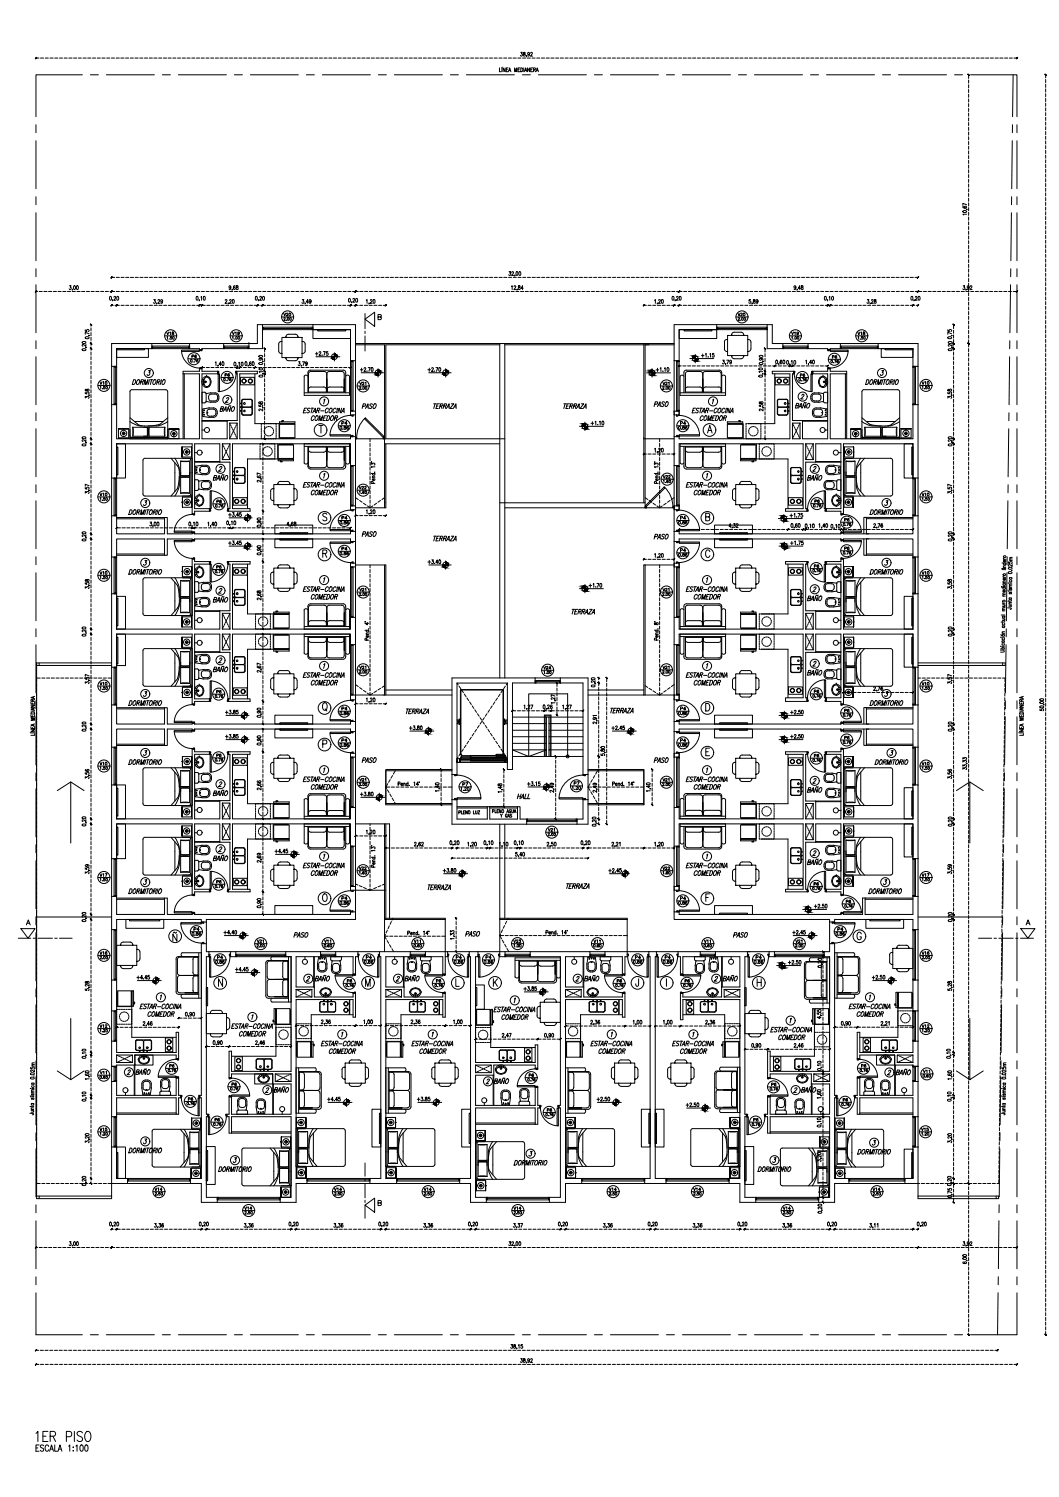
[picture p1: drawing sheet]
<svg xmlns="http://www.w3.org/2000/svg" width="420mm" height="594mm" viewBox="0 0 420 594" stroke-linecap="round" stroke-linejoin="round" font-family="sans-serif">
<defs><g id="words">
<text font-size="7.5" x="13.4" y="573.3">1ER PISO</text>
<g font-size="5.3">
<text x="86.4" y="164.4">BAÑO</text>
<text x="258.6" y="162.6">PASO</text>
<text x="258.6" y="215.2">PASO</text>
<text x="319.6" y="239.5">BAÑO</text>
<text x="83.6" y="240.2">BAÑO</text>
<text x="83.6" y="267.8">BAÑO</text>
<text x="319.6" y="269.2">BAÑO</text>
<text x="83.6" y="316.8">BAÑO</text>
<text x="319.6" y="344.3">BAÑO</text>
<text x="183.8" y="372.9">PASO</text>
<text x="124.2" y="390.5">BAÑO</text>
<text x="159.8" y="390.5">BAÑO</text>
<text x="231.1" y="390.5">BAÑO</text>
<text x="285.8" y="390.5">BAÑO</text>
<text x="52.9" y="427.6">BAÑO</text>
<text x="195.1" y="431.1">BAÑO</text>
<text x="107.9" y="434.6">BAÑO</text>
<text x="317.1" y="434.6">BAÑO</text>
</g>
<g font-size="4.9">
<text x="142.9" y="163.3">PASO</text>
<text x="122.8" y="197.6">COMEDOR</text>
<text x="274.5" y="197.6">COMEDOR</text>
<text x="142.9" y="214.1">PASO</text>
<text x="122.8" y="273">COMEDOR</text>
<text x="274.5" y="273">COMEDOR</text>
<text x="142.9" y="303.7">PASO</text>
<text x="258.6" y="303.7">PASO</text>
<text x="122.8" y="314.3">COMEDOR</text>
<text x="274.5" y="314.3">COMEDOR</text>
<text x="204.3" y="318.2">HALL</text>
<text x="122.8" y="348.5">COMEDOR</text>
<text x="274.5" y="348.5">COMEDOR</text>
<text x="115.7" y="373.2">PASO</text>
<text x="290" y="373.2">PASO</text>
<text x="57.9" y="404.6">COMEDOR</text>
<text x="198.3" y="405.7">COMEDOR</text>
<text x="339" y="404.6">COMEDOR</text>
<text x="94.2" y="412.4">COMEDOR</text>
<text x="308" y="413.8">COMEDOR</text>
</g>
<g font-size="4.4">
<text x="329.5" y="143.6">P6</text>
<text x="134.8" y="207.4">P4</text>
<text x="269.2" y="207.4">P4</text>
<text x="38.8" y="229.3">V10</text>
<text x="364.8" y="229.3">V10</text>
<text x="134.8" y="358.4">P4</text>
<text x="269.2" y="358.4">P4</text>
<text x="76.2" y="370.8">P4</text>
<text x="331.6" y="370.8">P4</text>
<text x="85.4" y="381.7">P4</text>
<text x="144.3" y="381.7">P4</text>
<text x="180.3" y="381.7">P4</text>
<text x="191.9" y="381.7">P4</text>
<text x="251.2" y="381.7">P4</text>
<text x="263.2" y="381.7">P4</text>
<text x="299.2" y="381.7">P4</text>
<text x="209.2" y="428.6">P6</text>
<text x="84.3" y="446.3">P6</text>
<text x="38.8" y="450.1">V15</text>
<text x="364.8" y="450.1">V15</text>
</g>
<g font-size="4">
<text x="111.5" y="126.6">V20</text>
<text x="291.7" y="126.6">V20</text>
<text x="65.3" y="134.1">V18</text>
<text x="91.4" y="134.1">V19</text>
<text x="313.3" y="134.1">V19</text>
<text x="339.4" y="134.1">V18</text>
<text x="75.1" y="143.2">P6</text>
<text x="38.8" y="153.8">V10</text>
<text x="88.5" y="150.6">P6</text>
<text x="141.8" y="153.8">V21</text>
<text x="262.1" y="153.8">V21</text>
<text x="316.8" y="150.6">P6</text>
<text x="364.8" y="153.8">V10</text>
<text x="134.8" y="169.7">P4</text>
<text x="269.2" y="169.7">P4</text>
<text x="262.1" y="190.9">V22</text>
<text x="38.8" y="197.9">V10</text>
<text x="141.5" y="195.4">V22</text>
<text x="364.8" y="197.9">V10</text>
<text x="85" y="200.7">P6</text>
<text x="322.4" y="200.7">P6</text>
<text x="334.1" y="208.1">P6</text>
<text x="134.8" y="219.4">P4</text>
<text x="269.2" y="220.1">P4</text>
<text x="334.1" y="219.4">P6</text>
<text x="85" y="226.8">P6</text>
<text x="322.1" y="226.5">P6</text>
<text x="141.8" y="235.7">V21</text>
<text x="262.1" y="235.7">V21</text>
<text x="141.8" y="266.7">V21</text>
<text x="214.8" y="266.7">V24</text>
<text x="262.1" y="266.7">V21</text>
<text x="38.8" y="273">V10</text>
<text x="364.8" y="273">V10</text>
<text x="85" y="276.2">P6</text>
<text x="322.1" y="276.2">P6</text>
<text x="134.8" y="282.9">P4</text>
<text x="269.2" y="282.9">P4</text>
<text x="334.1" y="283.6">P6</text>
<text x="134.8" y="295.6">P4</text>
<text x="269.2" y="295.6">P4</text>
<text x="334.1" y="294.6">P6</text>
<text x="38.8" y="304.8">V10</text>
<text x="85" y="301.6">P6</text>
<text x="322.1" y="301.6">P6</text>
<text x="364.8" y="304.8">V10</text>
<text x="141.8" y="311.1">V21</text>
<text x="262.1" y="311.1">V21</text>
<text x="182.7" y="312.9">P7</text>
<text x="226.8" y="312.6">P7</text>
<text x="141.5" y="346.4">V22</text>
<text x="262.1" y="346.4">V22</text>
<text x="38.8" y="348.9">V17</text>
<text x="85" y="351.7">P6</text>
<text x="322.1" y="352.4">P6</text>
<text x="364.8" y="348.9">V17</text>
<text x="334.8" y="359.5">P6</text>
<text x="101.2" y="375.4">V21</text>
<text x="127.7" y="375.4">V11</text>
<text x="163.3" y="375.4">V11</text>
<text x="202.8" y="375.4">V23</text>
<text x="234.6" y="375.4">V11</text>
<text x="278.3" y="375.4">V11</text>
<text x="314.7" y="375.4">V21</text>
<text x="38.8" y="379.9">V16</text>
<text x="364.8" y="379.9">V16</text>
<text x="136.9" y="390.9">P6</text>
<text x="172.2" y="390.9">P6</text>
<text x="244.1" y="390.9">P6</text>
<text x="270.9" y="390.9">P6</text>
<text x="38.8" y="408.9">V12</text>
<text x="364.8" y="408.9">V12</text>
<text x="66.3" y="424.7">P6</text>
<text x="340.8" y="424.7">P6</text>
<text x="38.8" y="427.6">V11</text>
<text x="365.5" y="426.9">V11</text>
<text x="73.7" y="437.8">P6</text>
<text x="91" y="432.2">P6</text>
<text x="305.2" y="432.2">P6</text>
<text x="216.3" y="442.4">P6</text>
<text x="333.7" y="438.1">P6</text>
<text x="298.1" y="446.3">P6</text>
<text x="60.7" y="473.8">V14</text>
<text x="131.6" y="473.8">V14</text>
<text x="167.2" y="473.8">V14</text>
<text x="240.9" y="473.8">V14</text>
<text x="274.1" y="473.8">V14</text>
<text x="345.4" y="473.8">V14</text>
<text x="96.3" y="481.2">V14</text>
<text x="202.8" y="481.2">V14</text>
<text x="309.7" y="481.2">V14</text>
</g>
</g></defs>
<!-- layer: 04 -->
<g fill="none" stroke="#000" stroke-width=".4">
<path d="M32.7 29.7h-18.4v16.6M35.9 29.7h3.1M42.2 29.7h19.1M64.4 29.7h3.2M70.8 29.7h19M93 29.7h3.2M99.4 29.7h19M121.5 29.7h3.2M127.9 29.7h19M150.1 29.7h3.2M156.5 29.7h19M178.7 29.7h3.2"/>
<path d="M185 29.7h19.1M207.3 29.7h3.1M213.6 29.7h19.1M235.8 29.7h3.2M242.2 29.7h19M264.4 29.7h3.2M270.8 29.7h19M293 29.7h3.2M299.3 29.7h19.1M321.6 29.7h3.1M327.9 29.7h19.1M350.1 29.7h3.2"/>
<path d="M356.5 29.7h19M378.7 29.7h3.2M385.1 29.7h18.4v16.6M402 29.7l-.3 16.6M14.3 49.5v3.2M14.3 55.9v19M401.6 55.9l-.2 19M401.7 49.5v3.2M403.5 49.5v3.2M403.5 55.9v19M14.3 78.1v3.2M401.4 78.1l-.1 3.2"/>
<path d="M403.5 78.1v3.2M14.3 84.4v19.1M401.3 84.4l-.2 19.1M403.5 84.4v19.1M14.3 106.7v3.1M14.3 113v19.1M400.9 113l-.2 19.1M401 106.7v3.1M403.5 106.7v3.1M403.5 113v19.1M14.3 135.2v3.2M44.3 136.3h15.9v2.1h-13.9v7h-2z"/>
<path d="M79.1 138.7v-.3h-3.9v-2.1h13.5v2.1h-8.6v.3M98.8 136.3h.1M102.1 128.8h2v9.6h-5.3v-2.1h3.3zM104.1 130.8h.1M124.2 128.8h16.9v14.3h-2v-12.3h-14.9zM144.8 126.7l3.8-2.8v5.6zM144.8 124.4v6M144.8 131.4v.9M144.8 133.3v6M150 125.8l1.1-.1 .1-.7-1.2-.2v2l1.2-.2v-.6l-.4-.2M267.5 128.8h16.9v2h-14.9v12.3h-2zM304.4 130.8h.1"/>
<path d="M304.4 128.8h2v7.5h4.2v2.1h-6.2zM328.4 138.7v-.3h-7.8v-2.1h12.8v2.1h-4v.3M348.4 136.3h15.8v9.1h-2v-7h-13.8zM400.6 135.2v3.2M403.5 135.2v3.2M14.3 141.6v19M53 150.7h.5a1.15 1.15 0 0 1 .2 1.3 1.15 1.15 0 0 1-1.2 .6zM54.7 150.8l.5-.1a1.13 1.13 0 0 1 .1 1.2 1.13 1.13 0 0 1-1 .6l-.2-.6zM55.8 151.6l.9-.1 .2-.7-.8-.1-.5 1.9M56.3 151.6l.3 1M57.1 152.6l.5-1.9 .1 1.9 1-1.9-.5 1.9M58.9 147.1h.8l-.6 .7a.56 .56 0 0 1 .2 .9 .56 .56 0 0 1-.9-.1"/>
<path d="M59.3 150.7l-.5 1.9M59.6 150.7h1.1M60.2 150.7l-.6 1.9M61 151l.6-.3a1.13 1.13 0 0 1 .2 1.2 1.13 1.13 0 0 1-1.1 .6l-.1-.6zM62.4 151.6l.8-.1 .2-.7-.8-.1-.5 1.9M62.9 151.6l.2 1M64.1 150.7l-.5 1.9M64.9 150.8l.4-.1a1.16 1.16 0 0 1-.9 1.8l-.1-.6zM80.1 147.3h6.2v1.1h-6.2v25.7h10v-7.2h4l-.2-19.6h8.2v1.1h-7v25.7h44v-.8h2v11.5h-2v-8.7h-46.9v25.8h7v1h-8.5v-1h.5v-18.5h-4v-7.3h-10v25.8h5.9v1h-5.9M80.1 146.3h-1v1h-6.5v1.1h6.5v25.7h-32.8v-13.5h-2v29.1h2v-13.6h29.9v27.8h1M89.9 158.2a.43 .43 0 0 1 .4-.4 .43 .43 0 0 1 .4 .5l-1.3 1.4h1M128.4 158.7l.5-.3-.5 1.8"/>
<path d="M282.7 158.7l.5-.3-.5 1.8M318.1 156.9a.45 .45 0 0 1 .4-.4 .45 .45 0 0 1 .5 .3l-1.3 1.5h.9M319.9 159.7l-.3 .3-.4-.3-.3 .3M328.4 147.3h-5.9v1.1h5.9v25.7h-10v-7.2h-4v-18.5h.5v-1.1h-8.5v1.1h7v25.7h-43.9v-.8h-2v11.5h2v-8.7h49.1v25.8h-6.9v1h8.5v-1h-.5v-18.5h3.9v-7.3h10v25.8h-5.8v1h5.8M328.4 146.3h1v1h6.5v1.1h-6.5v25.7h32.8v-13.5h2v29.1h-2v-13.6h-27.6v27.8M343.9 150.7h.5a1.15 1.15 0 0 1 .2 1.3 1.15 1.15 0 0 1-1.1 .6zM345.6 150.8l.5-.1a1.13 1.13 0 0 1 .1 1.2 1.13 1.13 0 0 1-1 .6l-.1-.6zM346.8 151.6l.8-.1 .3-.7-.9-.1-.5 1.9M347.3 151.6l.2 1M348 152.6l.5-1.9 .1 1.9 1-1.9-.5 1.9M349.8 147.1h.8l-.6 .7a.56 .56 0 0 1 .2 .9 .56 .56 0 0 1-.9-.1M350.2 150.7l-.5 1.9"/>
<path d="M350.6 150.7h1M351.1 150.7l-.5 1.9M351.9 151l.7-.3a1.16 1.16 0 0 1-.9 1.8l-.2-.6zM353.3 151.6l.9-.1 .1-.7-.8-.1-.5 1.9M353.8 151.6l.2 1M355 150.7l-.5 1.9M355.6 151l.6-.3a1.16 1.16 0 0 1-.9 1.8l-.1-.6zM400.6 141.6l-.3 19M403.5 141.6v19M14.3 163.8v3.2M14.3 170.2v19M88.2 176.1h3v6.3h-3z"/>
<path d="M91.1 167.9h3v6.2h-3zM120.6 162.9h.6M121.8 162h-1l-.5 1.8h.9M123 162.2a.53 .53 0 0 0-.7-.2 .53 .53 0 0 0-.3 .7l.6 .3a.55 .55 0 0 1-.1 .8 .55 .55 0 0 1-.8-.3M123.4 162h1M123.9 162l-.5 1.8M124 163.8l1.1-1.8 .1 1.8M124.4 163.2h.7M124.8 165.5a.59 .59 0 0 0-.7-.5 .59 .59 0 0 0-.5 .7l.1 1.2 .8-.5M125.6 165.1l.4-.1a1.13 1.13 0 0 1 .1 1.2 1.13 1.13 0 0 1-1 .6l-.1-.6zM125.8 162.9l.9-.1 .2-.7-.9-.1-.5 1.8M126.3 162.9l.2 .9"/>
<path d="M126.4 166.9l.5-1.9 .1 1.9 1.1-1.9-.5 1.9M126.5 168.8h1.6M127.3 163h1.2M127.3 168.8v3M128.4 165.9h.6M129.6 165h-.9l-.6 1.9h1M130 165h.5a1.17 1.17 0 0 1 .1 1.3 1.17 1.17 0 0 1-1.1 .6zM130.3 162.4a.59 .59 0 0 0-.7-.4 .59 .59 0 0 0-.5 .7v1.1h.4l.5-.4M130.9 162.2l.6-.2a1.1 1.1 0 0 1 .1 1.2 1.1 1.1 0 0 1-1 .6l-.1-.7zM131.5 165.3l.7-.3a1.16 1.16 0 0 1-1 1.8l-.1-.6zM132.8 165.9l.9-.1 .2-.7-.8-.1-.5 1.9M133.4 162.4a.59 .59 0 0 0-.7-.4 .59 .59 0 0 0-.5 .7v1.1h.4l.5-.4"/>
<path d="M133.4 165.9l.2 1M134 162l-.5 1.8M135.4 163.8l1.1-1.8v1.8M135.6 162l-.6 1.8-.5-1.8-.5 1.8M135.8 163.2h.7M139.1 163.2v1.4h2v-1.4M139.1 163.2v1.4M139.1 163.2h2M141.1 163.2v1.4M172.1 160.2h1M172.6 160.2l-.5 1.9M173.2 161.1h.6"/>
<path d="M174.4 160.2h-1l-.4 1.9h.9M174.6 161.1h.9l.1-.8-.8-.1-.5 1.9M175.1 161.1l.2 1M176.1 161.1h.9l.2-.8-.9-.1-.5 1.9M176.6 161.1l.2 1M177.1 162.1l1.1-1.9v1.9M177.5 161.5h.7M179 160.2h1l-1.5 1.9h1M179.8 162.1l1.1-1.9 .1 1.9M180.2 161.5h.7M223.7 160.2h1M224.2 160.2l-.5 1.9"/>
<path d="M224.8 161.1h.6M226 160.2h-1l-.5 1.9h1M226.2 161.1l1-.1v-.7l-.8-.1-.5 1.9M226.7 161.1l.2 1M227.7 161.1h.9l.2-.7-.9-.2-.5 1.9M228.2 161.1l.2 1M228.7 162.1l1.1-1.9v1.9M229.1 161.5h.7M230.6 160.2h1l-1.5 1.9h1M231.4 162.1l1.1-1.9v1.9M231.8 161.5h.7M267.5 163.2v1.4h2v-1.4"/>
<path d="M267.5 163.2h2M267.5 163.2v1.4M269.5 163.2v1.4M274.9 162.9h.5M276 162h-.9l-.5 1.8h.9M277.3 162.2a.52 .52 0 0 0-.7-.2 .52 .52 0 0 0-.2 .8l.4 .2a.53 .53 0 0 1 0 .8 .53 .53 0 0 1-.8-.3M277.7 162h1M278.2 162l-.5 1.8M278.3 163.8l1.1-1.8v1.8M278.7 163.2h.7M279 165.5l-.1-.4a.99 .99 0 0 0-1 .6 .99 .99 0 0 0 .4 1.2l.5-.5M279.8 165.1l.2-.1a.97 .97 0 0 1 .6 .9 .97 .97 0 0 1-.6 .9l-.2 .1a.97 .97 0 0 1-.6-.9 .97 .97 0 0 1 .6-.9z"/>
<path d="M280.1 162.9l.9-.1 .1-.7-.8-.1-.5 1.8M280.6 162.9l.2 .9M280.7 166.9l.5-1.9 .1 1.9 1.1-1.9-.5 1.9M280.7 171.8l.9-3 .9 3M281.1 170.8h1.1M281.5 163h1.3M282.7 165.9h.6M283.8 165h-.9l-.5 1.9h.9M284.3 165h.5a1.15 1.15 0 0 1 .1 1.3 1.15 1.15 0 0 1-1.1 .6zM284.6 162.4a.59 .59 0 0 0-.7-.4 .59 .59 0 0 0-.5 .7l.1 1.1 .8-.4M285.2 162.2l.6-.2a1.13 1.13 0 0 1-.9 1.8l-.1-.7zM286 165.1l.1-.1a.97 .97 0 0 1 .6 .9 .97 .97 0 0 1-.6 .9l-.2 .1a.97 .97 0 0 1-.6-.9 .97 .97 0 0 1 .7-.9z"/>
<path d="M287.1 165.9l.9-.1 .2-.7-.8-.1-.5 1.9M287.6 162.4a.59 .59 0 0 0-.7-.4 .59 .59 0 0 0-.4 .7v1.1h.4l.5-.4M287.6 165.9l.3 1M288.2 162l-.5 1.8M289.7 163.8l1-1.8 .1 1.8M289.8 162l-.5 1.8-.5-1.8-.5 1.8M290.1 163.2h.6M314.4 167.9h3v6.2h-3zM315.8 161l.9-.1 .2-.7-.8-.1-.5 1.8 .9-.1 .2-.7-.3-.1M316.8 161.9l1.1-1.8 .1 1.8M317.2 161.3h.7M319.7 176.1h3v6.3h-3z"/>
<path d="M319.8 160.2l-.5 1.7-.5-1.7-.5 1.7M320.4 160.3l.4-.2a.87 .87 0 0 1 .6 .7 .87 .87 0 0 1-.5 .9l-.4 .2-.5-.2zM400.2 170.2l-.2 19M400.3 163.8v3.2M403.5 163.8v3.2M403.5 170.2v19M14.3 192.4v3.2M14.3 198.7v19.1M57.5 198.7h.8l-.6 .7a.57 .57 0 0 1 .2 .9 .57 .57 0 0 1-1 0M84.8 189.6l.9-.1 .2-.7-.8-.1-.5 1.9 1-.2 .2-.4-.3-.4M85.9 190.6l1.1-1.9v1.9M86.3 190h.7"/>
<path d="M87.2 185.6a.43 .43 0 0 1 .4-.5 .43 .43 0 0 1 .4 .5l-1.3 1.4h1M88.8 188.9l-.4 1.7-.6-1.7-.4 1.7M88.9 188.4l-.9 .2M89.5 189l.6-.3a1.09 1.09 0 0 1 .1 1.2 1.09 1.09 0 0 1-1 .6l-.1-.6zM120.6 192.4h.6M121.8 191.5h-1l-.5 1.9h.9M123 191.7a.54 .54 0 0 0-.7-.2 .54 .54 0 0 0-.3 .7l.6 .3a.56 .56 0 0 1-.1 .8 .56 .56 0 0 1-.8-.2M123.4 191.5h1M123.9 191.5l-.5 1.9M124 193.4l1.1-1.9 .1 1.9M125.8 192.4l1-.2 .1-.6-.9-.1-.5 1.9M128.4 188.2l.5-.3-.5 1.9"/>
<path d="M130.3 191.9v-.2a.88 .88 0 0 0-1.2 .5 .88 .88 0 0 0 .4 1.2l.5-.5M130.9 191.7l.6-.2a.95 .95 0 0 1 .2 1.2 .95 .95 0 0 1-1.1 .4zM133.4 191.9a.59 .59 0 0 0-.8-.4 .59 .59 0 0 0-.4 .7v1.1l.4 .1 .5-.5M134 191.5l-.5 1.9M135.4 193.4l1.1-1.9v1.9M135.6 191.5l-.6 1.9-.5-1.9-.5 1.9M272.5 192.4h.6M273.7 191.5h-.9l-.6 1.9h1M275 191.7a.54 .54 0 0 0-.8-.2 .54 .54 0 0 0-.2 .7l.5 .3a.55 .55 0 0 1-.1 .8 .55 .55 0 0 1-.8-.2M275.3 191.5h1M275.8 191.5l-.5 1.9M275.9 193.4l1.1-1.9 .1 1.9"/>
<path d="M277.7 192.4l.9-.1 .2-.6-.8-.2-.5 1.9M280.4 188.2l.4-.3-.5 1.9M282.2 191.9a.59 .59 0 0 0-.7-.4 .59 .59 0 0 0-.4 .7v1.1l.3 .1 .5-.5M282.8 191.7l.4-.2a.99 .99 0 0 1 .5 1.1 .99 .99 0 0 1-1 .8l-.3-.8zM285.2 191.9v-.2a.88 .88 0 0 0-1.1 .5 .88 .88 0 0 0 .4 1.2l.5-.5M285.9 191.5l-.5 1.9M287.3 193.4l1.1-1.9 .1 1.9M287.4 191.5l-.5 1.9-.4-1.9-.5 1.9M320.6 189.6l.9-.1 .1-.7-.8-.1-.5 1.9 1-.2 .2-.6-.3-.2M321.6 190.6l1.1-1.9v1.9M322 190h.7M322.9 185.6l.4-.5 .4 .1v.4l-1.2 1.4h.9"/>
<path d="M324.6 188.9l-.5 1.7-.5-1.7-.5 1.7M324.7 188.4l-1 .2M325.4 188.8l.1-.1a.94 .94 0 0 1 .6 .9 .94 .94 0 0 1-.6 .9l-.2 .1a.97 .97 0 0 1-.6-.9 .97 .97 0 0 1 .7-.9zM351.6 198.7h.7l-.6 .7a.56 .56 0 0 1 .2 .9 .56 .56 0 0 1-.9 0M399.9 198.7l-.3 19.1M400 192.4l-.1 3.2M403.5 192.4v3.2M403.5 198.7v19.1M44.3 204.7h2v7.2h19v-6.5h1.1v6.5h9.8v-.4h1v.4h61.9v-1h2v4h-2v-1h-61.9v.3h-1v-.3h-9.8v6.5h-1.1v-6.5h-19v7.1h-2zM51.6 202.3h.5a1.14 1.14 0 0 1 .1 1.3 1.14 1.14 0 0 1-1.1 .6zM53.1 202.6l.6-.3a.95 .95 0 0 1 .2 1.2 .95 .95 0 0 1-1.2 .4zM54.4 203.2l1-.2 .1-.6-.8-.1-.6 1.9"/>
<path d="M54.9 203.2l.3 1M55.7 204.2l.5-1.9v1.9l1.1-1.9-.5 1.9M57.9 202.3l-.5 1.9M58.3 202.3h.9M58.7 202.3l-.4 1.9M59.6 202.6l.3-.3a.94 .94 0 0 1 .6 .9 .94 .94 0 0 1-.6 .9l-.7-.2zM60.9 203.2l.9-.1 .3-.6-.9-.2-.5 1.9M61.4 203.2l.3 1M62.7 202.3l-.6 1.9M63.2 202.6l.7-.3a1.09 1.09 0 0 1 .1 1.2 1.09 1.09 0 0 1-1.1 .6zM128.1 219.6l1.4-.1 .1-1-1.5-.3v3M128.9 219.6l.8 1.6"/>
<path d="M129.7 204.1a.85 .85 0 0 0-.9-.4 .85 .85 0 0 0-.7 .7l1.5 1.1 .1 .8a.93 .93 0 0 1-1.6 0M139.1 200.8v1.5h2v-1.5M139.1 200.8v1.5M139.1 200.8h2M141.1 200.8v1.5M172.1 212.8h1M172.6 212.8l-.5 1.8M173.2 213.7h.6M174.4 212.8h-1l-.4 1.8h.9M174.6 213.7l.9-.1 .1-.7-.8-.1-.5 1.8M175.1 213.7l.2 .9M176.1 213.7l.9-.1 .2-.7-.9-.1-.5 1.8"/>
<path d="M176.6 213.7l.2 .9M177.1 214.6l1.1-1.8v1.8M177.5 214h.7M179 212.8h1l-1.5 1.8h1M179.8 214.6l1.1-1.8 .1 1.8M180.2 214h.7M267.5 200.8v1.5h2v-1.5M267.5 210.9h2v1h64.1v-.4h1v.4h10.1M267.5 200.8h2M267.5 200.8v1.5M269.5 200.8v1.5M280 205.1l1.3-.1 .3-.4-.1-.6-.5-.3h-1v3h1l.5-.3 .1-.7-.6-.6"/>
<path d="M281.6 218.9a.88 .88 0 0 0-1-.6 .88 .88 0 0 0-.6 1.1v.7a.88 .88 0 0 0 .6 1.1 .88 .88 0 0 0 1-.7M342.7 211.9v-6.6h1v6.6h18.5v-7.2h2v16.3h-2v-7.1l-18.5-.1v6.6h-1v-6.6M344.7 213.8l-10.1 .1v.3h-1v-.3h-64.1v1h-2M345.7 202.3h.5a1.12 1.12 0 0 1 .1 1.3 1.12 1.12 0 0 1-1.1 .6zM347.2 202.6l.6-.3a.96 .96 0 0 1 .2 1.3 .96 .96 0 0 1-1.2 .3zM348.5 203.2l.9-.1 .2-.7-.9-.1-.5 1.9M349 203.2l.3 1M349.8 204.2l.4-1.9 .1 1.9 1.1-1.9-.5 1.9M352 202.3l-.5 1.9M352.3 202.3h1M352.8 202.3l-.5 1.9M353.7 202.6l.6-.3a1.12 1.12 0 0 1 .1 1.2 1.12 1.12 0 0 1-1 .6l-.1-.6z"/>
<path d="M355 203.2l.9-.1 .2-.7-.8-.1-.5 1.9M355.5 203.2l.2 1M356.7 202.3l-.5 1.9M357.3 202.6l.7-.3a1.12 1.12 0 0 1 .1 1.2 1.12 1.12 0 0 1-1.1 .6l-.1-.6zM14.3 221v3.1M14.3 227.3v19.1M51.6 226h.5a1.15 1.15 0 0 1 .1 1.3 1.15 1.15 0 0 1-1.1 .6zM53.1 226.3l.4-.3a.97 .97 0 0 1 .3 1.2 .97 .97 0 0 1-1 .6l-.1-.6zM54.4 226.9l1-.1 .1-.7-.8-.1-.6 1.9M54.9 226.9l.3 1M55.7 227.9l.5-1.9v1.9l1.1-1.9-.5 1.9M57.5 222.4h.8l-.6 .8a.57 .57 0 0 1 .2 .9 .57 .57 0 0 1-1-.1"/>
<path d="M57.9 226l-.5 1.9M58.3 226h.9M58.7 226l-.4 1.9M59.8 226.1l.1-.1a.93 .93 0 0 1 .7 .9 .93 .93 0 0 1-.7 .9l-.2 .1a.93 .93 0 0 1-.6-.9 .93 .93 0 0 1 .7-.9zM60.9 226.9l.9-.1 .3-.6-.9-.2-.5 1.9M61.4 226.9l.3 1M62.7 226l-.6 1.9M63.2 226.3l.7-.3a1.1 1.1 0 0 1 .1 1.2 1.1 1.1 0 0 1-1.1 .6v-.6zM77.2 222.9h5.9v1h-5.9v25.8h10v-7.3h4v-18.5h-.5v-1h8.5v1h-7v25.8h46.9v-4.7h2v10.8h-2v-4.2h-46.9v25.7h7v1.1h-8.5v-1.1h.5v-18.4h-4v-7.3h-10v25.7h5.9v1.1h-5.9M77.2 221.8l-1 .1v27.8h-29.9v-14.1h-2v29.2h2v-13.2h29.9v27.8h1M87.2 233.9a.43 .43 0 0 1 .4-.4 .43 .43 0 0 1 .4 .5l-1.3 1.4h1M120.6 233.8h.6"/>
<path d="M121.8 232.8h-1l-.5 2h.9M123 233.1a.5 .5 0 0 0-.7-.2 .5 .5 0 0 0-.1 .8l.4 .2a.55 .55 0 0 1-.1 .8 .55 .55 0 0 1-.8-.2M123.4 232.8h1M123.9 232.8l-.5 2M124 234.8l1.1-2 .1 2M124.4 234.1h.7M124.8 236.4a.59 .59 0 0 0-.7-.5 .59 .59 0 0 0-.5 .7l.1 1.2 .8-.5M125.6 236l.4-.1a1.09 1.09 0 0 1 .1 1.2 1.09 1.09 0 0 1-1 .6v-1.1zM125.8 233.8l1-.2 .1-.6-.9-.2-.5 2M126.3 233.8l.2 1M126.4 237.8l.5-1.9 .1 1.9 1.1-1.9-.5 1.9M127.3 233.9h1.2"/>
<path d="M128.4 236.8h.6M128.4 229.6l.5-.4-.5 2M129.6 235.9h-.9l-.6 1.9h1M130 235.9h.5a1.17 1.17 0 0 1 .1 1.3 1.17 1.17 0 0 1-1.1 .6zM130.3 233.3a.59 .59 0 0 0-.7-.4 .59 .59 0 0 0-.5 .7v1.1l.4 .1 .5-.5M130.9 233.1l.6-.3a1.13 1.13 0 0 1 .2 1.2 1.13 1.13 0 0 1-1.1 .7l-.1-.7zM131.5 236.2l.7-.3a1.12 1.12 0 0 1 .1 1.2 1.12 1.12 0 0 1-1.1 .6l-.1-.6zM132.8 236.8l.9-.1 .2-.7-.8-.1-.5 1.9M133.4 233.3l-.2-.3a.97 .97 0 0 0-1 .6 .97 .97 0 0 0 .4 1.2l.5-.5M133.4 236.8l.2 1M134 232.8l-.5 2M135.4 234.8l1.1-2v2"/>
<path d="M135.6 232.8l-.6 2-.5-2-.5 2M135.8 234.1h.7M139.1 225v-1.5h2v1.5M139.1 223.5v1.5M139.1 225h2M141.1 223.5v1.5M267.5 225v-1.5h2v1.5M267.5 225h2M267.5 223.5v1.5M269.5 223.5v1.5M272.5 233.8h.6M273.7 232.8h-.9l-.6 2h1"/>
<path d="M275 233.1a.5 .5 0 0 0-.8-.2 .5 .5 0 0 0-.1 .8l.4 .2a.54 .54 0 0 1-.1 .8 .54 .54 0 0 1-.8-.2M275.3 232.8h1M275.8 232.8l-.5 2M275.9 234.8l1.1-2 .1 2M276.3 234.1h.7M276.6 236.4l-.1-.4a.98 .98 0 0 0-1 .7 .98 .98 0 0 0 .4 1.1l.5-.5M277.5 236l.4-.1a1.09 1.09 0 0 1 .1 1.2 1.09 1.09 0 0 1-1 .6v-1.1zM277.7 233.8l.9-.1 .2-.6-.8-.3-.5 2M278.2 233.8l.2 1M278.3 237.8l.5-1.9 .1 1.9 1.1-1.9-.5 1.9M279.1 233.9h1.4M280.3 236.8h.6"/>
<path d="M280.4 229.6l.4-.4-.5 2M281.5 235.9h-1l-.5 1.9h1M281.9 235.9h.5a1.15 1.15 0 0 1 .2 1.3 1.15 1.15 0 0 1-1.2 .6zM282.2 233.3l-.1-.3a.97 .97 0 0 0-1.1 .6 .97 .97 0 0 0 .4 1.2l.5-.5M282.8 233.1l.7-.3a1.16 1.16 0 0 1-1 1.9l-.1-.7zM283.6 236l.5-.1a1.09 1.09 0 0 1 .1 1.2 1.09 1.09 0 0 1-1 .6l-.2-.6zM284.7 236.8l.9-.1 .2-.7-.8-.1-.5 1.9M285.2 233.3a.59 .59 0 0 0-.7-.4 .59 .59 0 0 0-.4 .7v1.1l.4 .1 .5-.5M285.2 236.8l.3 1M285.9 232.8l-.5 2M287.3 234.8l1.1-2 .1 2M287.4 232.8l-.5 2-.4-2-.5 2"/>
<path d="M287.7 234.1h.7M322.9 233.4a.45 .45 0 0 1 .4-.5 .45 .45 0 0 1 .5 .4l-1.3 1.5h.9M333.6 222.9h-5.8v1h5.8v25.8h-10v-7.3h-3.9v-18.5h.5v-1h-8.5v1h6.9v25.8h-49.1v-4.7h-2v10.8h2v-4.2h49.1v25.3h-6.9v1.5h8.5v-1.5h-.5v-18h3.9v-7.3h10v25.3h-5.8v1.5h5.8M333.6 221.8l1 .1v27.8h27.6v-14.1h2v29.2h-2v-13.2h-27.6v27.8M345.7 226h.5a1.12 1.12 0 0 1 .1 1.3 1.12 1.12 0 0 1-1.1 .6zM347.2 226.3l.6-.3a.96 .96 0 0 1 .2 1.3 .96 .96 0 0 1-1.2 .3zM348.5 226.9l.9-.1 .2-.7-.9-.1-.5 1.9M349 226.9l.3 1M349.8 227.9l.4-1.9 .1 1.9 1.1-1.9-.5 1.9M351.6 222.4h.7l-.6 .8a.56 .56 0 0 1 .2 .8 .56 .56 0 0 1-.9 0M352 226l-.5 1.9M352.3 226h1"/>
<path d="M352.8 226l-.5 1.9M353.7 226.3l.3-.3a.99 .99 0 0 1 .5 1.2 .99 .99 0 0 1-1 .7l-.2-.7zM355 226.9l.9-.1 .2-.7-.8-.1-.5 1.9M355.5 226.9l.2 1M356.7 226l-.5 1.9M357.3 226.3l.4-.3a.87 .87 0 0 1 .6 .8 .87 .87 0 0 1-.5 .8l-.3 .3-.5-.3zM399.5 227.3l-.2 19.1M399.6 221l-.1 3.1M403.5 221v3.1M403.5 227.3v19.1M14.3 249.5v3.2M14.3 255.9v19"/>
<path d="M88.2 243.4h3v6.3h-3zM88.2 251.6h3v6.3h-3zM227 241.8h1M227.5 241.8l-.5 1.9M228.1 242.7h.6M229.3 241.8h-.9l-.5 1.9h.9M229.5 242.7l.9-.1 .1-.7-.8-.1-.5 1.9M230 242.7l.2 1M231 242.7l.9-.1 .2-.7-.9-.1-.5 1.9M231.5 242.7l.2 1M232 243.7l1.1-1.9v1.9M232.4 243h.7"/>
<path d="M233.9 241.8h1.1l-1.6 1.9h1M234.7 243.7l1.1-1.9 .1 1.9M235.1 243h.7M319.7 243.4h3v6.3h-3zM319.7 251.6h3v6.3h-3zM399.2 255.9l-.3 19M399.2 249.5v3.2M403.5 249.5v3.2M403.5 255.9v19M14.3 278.1v3.2M14.5 271.2v1.3M14.5 273.1v1.3"/>
<path d="M14.5 275v1.2M14.5 276.9v1.2M14.5 278.7v1.3M16 269.1h-1.5v1.5M16.6 269.1h1.2M18.5 269.1h1.2M20.3 269.1h1.3M22.2 269.1h1.3M24.1 269.1h1.3M26 269.1h1.2M27.9 269.1h1.2M29.7 269.1h1.2"/>
<path d="M31.6 269.1h1.3M33.4 269.1h1.3M35.3 269.1h1.3M37.2 269.1h1.3M44.3 279.8h2v7.5h19v-6.4h1.1v6.4h9.8v-.3h1v.3h61.9v-1h2v4h-2v-1h-61.9v.4h-1v-.4h-9.8v6.5h-1.1v-6.5h-19v7.2h-2zM51.6 278.1h.5a1.17 1.17 0 0 1 .1 1.2 1.17 1.17 0 0 1-1.1 .7zM53.1 278.4l.6-.3a1.13 1.13 0 0 1 .1 1.1 1.13 1.13 0 0 1-1 .7l-.1-.7zM54.4 279l1-.2 .1-.6-.8-.1-.6 1.9M54.9 279l.3 1M55.7 280l.5-1.9v1.9l1.1-1.9-.5 1.9M57.5 274.5h.8l-.6 .7a.58 .58 0 0 1 .2 .9 .58 .58 0 0 1-1-.1M57.9 278.1l-.5 1.9"/>
<path d="M58.3 278.1h.9M58.7 278.1l-.4 1.9M59.8 278.2l.1-.1a.98 .98 0 0 1 .5 1.1 .98 .98 0 0 1-1.1 .7v-1.1zM60.9 279l.9-.1 .3-.6-.9-.2-.5 1.9M61.4 279l.3 1M62.7 278.1l-.6 1.9M63.2 278.4l.7-.3a1.13 1.13 0 0 1 .1 1.2 1.13 1.13 0 0 1-1.1 .6v-.7zM87.2 261.6a.43 .43 0 0 1 .4-.5 .43 .43 0 0 1 .4 .6l-1.3 1.3h1M120.6 267.9h.6M121.8 267h-1l-.5 1.8h.9M123 267.2a.53 .53 0 0 0-.7-.2 .53 .53 0 0 0-.3 .6l.6 .3a.55 .55 0 0 1-.1 .9 .55 .55 0 0 1-.8-.3M123.4 267h1"/>
<path d="M123.9 267l-.5 1.8M124 268.8l1.1-1.8 .1 1.8M125.8 267.9l.9-.1 .2-.7-.9-.1-.5 1.8M128.4 263.7l.5-.3-.5 1.8M128.4 279l.3-.1a1.55 1.55 0 0 1 1.1 1.5 1.55 1.55 0 0 1-1.1 1.5 1.98 1.98 0 0 1-.3-2.9zM130.3 267.4a.59 .59 0 0 0-.7-.4 .59 .59 0 0 0-.5 .6v1.1l.4 .1 .5-.4M130.9 267.2l.6-.2a1.1 1.1 0 0 1 .1 1.1 1.1 1.1 0 0 1-1 .6l-.1-.6zM133.4 267.4a.59 .59 0 0 0-.7-.4 .59 .59 0 0 0-.5 .6v1.1l.4 .1 .5-.4M134 267l-.5 1.8M135.4 268.8l1.1-1.8v1.8M135.6 267l-.6 1.8-.5-1.8-.5 1.8M139.1 275.8v1.9h2v-1.9"/>
<path d="M139.1 275.8v1.9M139.1 275.8h2M141.1 275.8v1.9M179.3 269h33v2.1l-9-.1M233.3 269h-11v2.1l9-.1M267.5 275.8v1.9h2v-1.9M267.5 275.8h2M267.5 275.8v1.9M269.5 275.8v1.9M272.5 267.9h.6M273.7 267h-.9l-.6 1.8h1M275 267.2a.53 .53 0 0 0-.7-.2 .53 .53 0 0 0-.3 .6l.5 .3a.54 .54 0 0 1-.1 .9 .54 .54 0 0 1-.8-.3"/>
<path d="M275.3 267h1M275.8 267l-.5 1.8M275.9 268.8l1.1-1.8 .1 1.8M277.7 267.9l.9-.1 .2-.7-.8-.1-.5 1.8M280 279.2a1.6 1.6 0 0 1 1.6 1 1.6 1.6 0 0 1-.5 1.8l-1.1 .2zM280.4 263.7l.4-.3-.5 1.8M282.2 267.4a.59 .59 0 0 0-.7-.4 .59 .59 0 0 0-.4 .6v1.1l.3 .1 .5-.4M282.8 267.2l.7-.2a1.13 1.13 0 0 1-1 1.7l-.1-.6zM285.2 267.4a.59 .59 0 0 0-.6-.4 .59 .59 0 0 0-.5 .6v1.1l.4 .1 .5-.4M285.9 267l-.5 1.8M287.3 268.8l1.1-1.8 .1 1.8M287.4 267l-.5 1.8-.4-1.8-.5 1.8"/>
<path d="M322.9 262.9l.4-.5 .5 .2-1.3 1.7h.9M345.7 278.1h.5a1.15 1.15 0 0 1 .1 1.2 1.15 1.15 0 0 1-1.1 .7zM347.2 278.4l.6-.3a1.13 1.13 0 0 1 .1 1.1 1.13 1.13 0 0 1-1 .7l-.1-.7zM348.5 279l.9-.1 .2-.7-.9-.1-.5 1.9M349 279l.3 1M349.8 280l.4-1.9 .1 1.9 1.1-1.9-.5 1.9M351.6 274.5h.7l-.6 .7h.3a.62 .62 0 0 1-.1 .9 .62 .62 0 0 1-.9-.1M352 278.1l-.5 1.9M352.3 278.1h1M352.8 278.1l-.5 1.9M353.7 278.4l.6-.3a1.16 1.16 0 0 1-.9 1.8l-.1-.7zM355 279l.9-.1 .2-.7-.8-.1-.5 1.9"/>
<path d="M355.5 279l.2 1M356.7 278.1l-.5 1.9M357.3 278.4l.7-.3a1.16 1.16 0 0 1-1 1.8l-.1-.7zM371.5 269.1h1.2M373.4 269.1h1.2M375.2 269.1h1.3M377.1 269.1h1.3M379 269.1h1.2M380.9 269.1h1.2M382.7 269.1h1.3M384.6 269.1h1.3M386.5 269.1h1.2"/>
<path d="M388.4 269.1h1.2M390.2 269.1h1.3M392.1 269.1h1.3M394 269.1h1.2M395.9 269.1h1.2M397.7 269.1h1v1.6M398.7 276.9v1.2M398.7 278.7l-.1 1.3M398.7 273.1v1.3M398.7 275v1.2M398.7 271.2v1.3M398.9 278.1v3.2"/>
<path d="M403.5 278.1v3.2M14.3 284.5v19M14.5 280.6v1.3M14.5 282.5v1.2M14.5 284.4v1.2M14.5 286.2v1.3M14.5 288.1v1.3M14.5 290v1.3M14.5 291.9v1.2M14.5 293.8v1.2M14.5 295.6v1.3M14.5 297.5v1.3"/>
<path d="M14.5 299.4v1.2M57.5 297.9h.8l-.6 .7a.57 .57 0 0 1 .2 .9 .57 .57 0 0 1-1-.1M77.2 297.3h-1v27.7h-29.9v-13.5h-2v29.3h2v-13.8h29.9v27.9h1M77.2 298.3h5.9v1.1h-5.9v25.6h10v-7.3M128.1 295.2l1.4-.1 .1-1.1-.5-.3h-1v3M129 281.3l.7 .9M139.1 298.9v1.6M141.1 298.9v1.6M161.2 281.4h1M161.7 281.4l-.5 1.8M162.3 282.3h.6M163.5 281.4h-.9l-.5 1.8h.9"/>
<path d="M163.7 282.3l.8-.1 .3-.7-.9-.1-.5 1.8M164.2 282.3l.2 .9M165.2 282.3l1-.2v-.7h-.8l-.5 1.8M165.7 282.3l.2 .9M166.2 283.2l1.1-1.8v1.8M166.6 282.6h.7M168.1 281.4h1l-1.5 1.8h1M168.9 283.2l1.1-1.8 .1 1.8M169.3 282.6h.7M242.3 281.1h1M242.8 281.1l-.5 1.8M243.4 282h.6"/>
<path d="M244.6 281.1h-.9l-.5 1.8h.9M244.8 282l1-.2 .1-.7h-.9l-.5 1.8M245.3 282l.2 .9M246.3 282l.9-.1 .2-.8h-.9l-.5 1.8M246.8 282l.2 .9M247.3 282.9l1.1-1.8 .1 1.8M247.7 282.3h.7M249.3 281.1h.9l-1.4 1.8h.9M250 282.9l1.1-1.8 .1 1.8M250.4 282.3h.7M267.5 298.9h2v1.6h-2zM269.5 298.9v1.6"/>
<path d="M280 298.3h1M281.5 296.9h-1.5v3h1.5M333.6 298.3h-5.8v1.1h5.8v25.6h-10v-7.1h-3.9v-18.5h.5v-1.1h-8.5v1.1h6.9v25.6h-49.1v-4.6h-2v15.4h2v-8.8h49.1v25.9h-6.9v1h8.6v-1h-.6v-18.7h3.9v-7.2h10v25.9h-5.8v1h5.8M333.6 297.3h1v27.7h27.6v-13.5h2v29.3h-2v-13.8h-27.6v27.9M342.7 287.3v-6.5h1v6.5h18.5v-7.5h2v16.7h-2v-7.2h-18.5v6.5h-1v-6.5M344.7 287.3h-10.1v-.3h-1v.3h-64.1v-1h-2v4h2v-1h64.1v.4h1v-.4h10.1M353.6 297.9h.8l-.7 .7a.57 .57 0 0 1 .2 .9 .57 .57 0 0 1-.9-.1M398.4 297.5v1.3M398.4 299.4v1.2M398.4 293.8v1.2M398.4 295.6v1.3M398.5 290v1.3"/>
<path d="M398.5 291.9l-.1 1.2M398.5 286.3v1.2M398.5 288.1v1.3M398.6 284.4v1.2M398.6 280.6v1.3M398.6 282.5v1.3M398.8 284.5l-.2 19M403.5 284.5v19M14.3 306.7v3.2M14.3 313v19.1M14.5 301.3v1.2M14.5 303.1v1.3"/>
<path d="M14.5 305v1.3M14.5 306.9v1.2M14.5 308.8v1.2M14.5 310.6v1.3M14.5 312.5v1.2M14.5 314.4v1.2M14.5 316.2v1.3M14.5 318.1v1.3M51.6 301.5h.5a1.14 1.14 0 0 1 .1 1.3 1.14 1.14 0 0 1-1.1 .6zM53.1 301.8l.6-.3a.95 .95 0 0 1 .2 1.2 .95 .95 0 0 1-1.2 .4zM54.4 302.4l1-.2 .1-.6-.8-.1-.6 1.9M54.9 302.4l.3 1"/>
<path d="M55.7 303.4l.5-1.9v1.9l1.1-1.9-.5 1.9M57.9 301.5l-.5 1.9M58.3 301.5h.9M58.7 301.5l-.4 1.9M59.8 301.6l.1-.1a.94 .94 0 0 1 .6 .9 .94 .94 0 0 1-.6 .9l-.5 .1a1.3 1.3 0 0 1 .4-1.8zM60.9 302.4l.9-.1 .3-.6-.9-.2-.5 1.9M61.4 302.4l.3 1M62.7 301.5l-.6 1.9M63.2 301.8l.7-.3a1.09 1.09 0 0 1 .1 1.2 1.09 1.09 0 0 1-1.1 .6zM87.2 310.7a.43 .43 0 0 1 .4-.4 .43 .43 0 0 1 .4 .5l-1.3 1.3h1M88.2 318.7h3v6.3h-3zM91.2 317.7v-18.3h-.5v-1.1h8.5v1.1h-7v25.6h46.9v-4.6h2v15.4h-2v-8.8h-46.9v25.9h7v1h-8.5v-1h.5v-18.7h-4v-7.2h-10v25.9h5.9v1h-5.9"/>
<path d="M120.6 309.2h.6M121.8 308.3h-1l-.5 1.9h.9M123 308.6a.54 .54 0 0 0-.7-.2 .54 .54 0 0 0-.3 .6l.6 .3a.56 .56 0 0 1-.1 .9 .56 .56 0 0 1-.8-.3M123.4 308.3h1M123.9 308.3l-.5 1.9M124 310.2l1.1-1.9 .1 1.9M125.8 309.2l1-.2 .1-.6-.9-.1-.5 1.9M128.4 305.1l.5-.4-.5 1.9M130.3 308.8a.59 .59 0 0 0-.7-.5 .59 .59 0 0 0-.5 .7v1.1l.4 .1 .5-.4M130.9 308.6l.3-.3a.98 .98 0 0 1 .6 1.2 .98 .98 0 0 1-1 .7l-.3-.7zM133.4 308.8a.59 .59 0 0 0-.8-.5 .59 .59 0 0 0-.4 .7v1.1l.4 .1 .5-.4M134 308.3l-.5 1.9"/>
<path d="M135.4 310.2l1.1-1.9v1.9M135.6 308.3l-.6 1.9-.5-1.9-.5 1.9M139.1 300.5v-1.6h2v1.6M139.1 300.5h2M179.3 317.3h2M179.3 307.4h2M231.3 317.3h2M231.3 307.4h2M272.5 309.2h.6M273.7 308.3h-.9l-.6 1.9h1M275 308.6a.54 .54 0 0 0-.8-.2 .54 .54 0 0 0-.2 .6l.5 .3a.55 .55 0 0 1-.1 .8 .55 .55 0 0 1-.8-.2M275.3 308.3h1"/>
<path d="M275.8 308.3l-.5 1.9M275.9 310.2l1.1-1.9 .1 1.9M277.7 309.2l.9-.1 .2-.6-.8-.2-.5 1.9M280.4 305.1l.4-.4-.5 1.9M282.2 308.8a.59 .59 0 0 0-.7-.5 .59 .59 0 0 0-.4 .7v1.1l.3 .1 .5-.4M282.8 308.6l.4-.3a.99 .99 0 0 1 .5 1.2 .99 .99 0 0 1-1 .7l-.3-.7zM285.2 308.8a.59 .59 0 0 0-.7-.5 .59 .59 0 0 0-.4 .7v1.1l.4 .1 .5-.4M285.9 308.3l-.5 1.9M287.3 310.2l1.1-1.9 .1 1.9M287.4 308.3l-.5 1.9-.4-1.9-.5 1.9M319.7 318.9h3v6.1h-3zM320.6 313.5l.9-.1 .1-.8h-.8l-.5 1.8 1-.1 .2-.7-.3-.1"/>
<path d="M321.6 314.4l1.1-1.8v1.8M322 313.8h.7M322.9 309.4a.45 .45 0 0 1 .4-.4 .45 .45 0 0 1 .5 .3l-1.3 1.5h.9M324.6 312.7l-.5 1.7-.5-1.7-.5 1.7M324.7 312.2l-.3 .3-.4-.3-.3 .3M325.2 312.8l.3-.2a.93 .93 0 0 1 .7 .9 .93 .93 0 0 1-.7 .8l-.2 .1a.88 .88 0 0 1-.6-.7 .88 .88 0 0 1 .5-.9zM347.7 301.5h.5a1.14 1.14 0 0 1 .1 1.3 1.14 1.14 0 0 1-1.1 .6zM349.2 301.8l.6-.3a.95 .95 0 0 1 .2 1.2 .95 .95 0 0 1-1.2 .4zM350.5 302.4l1-.2 .1-.6-.9-.1-.5 1.9M351 302.4l.2 1M351.7 303.4l.6-1.9v1.9l1.1-1.9-.5 1.9M353.9 301.5l-.5 1.9"/>
<path d="M354.3 301.5h1M354.8 301.5l-.5 1.9M355.7 301.8l.6-.3a1.09 1.09 0 0 1 .1 1.2 1.09 1.09 0 0 1-1 .6zM357 302.4l.9-.1 .2-.7-.8-.1-.6 1.9M357.5 302.4l.3 1M358.7 301.5l-.5 1.9M359.3 301.8l.7-.3a1.09 1.09 0 0 1 .1 1.2 1.09 1.09 0 0 1-1 .6l-.2-.6zM398.1 318.1v1.3M398.2 314.4v1.2M398.2 316.2l-.1 1.3M398.2 310.6v1.3M398.2 312.5v1.2"/>
<path d="M398.3 306.9v1.2M398.3 308.8l-.1 1.2M398.3 303.1v1.3M398.3 305v1.3M398.4 301.3v1.2M398.4 313l-.2 19M398.5 306.7v3.2M403.5 306.7v3.2M403.5 313v19.1M14.3 335.3v3.1M14.5 320v1.2M14.5 321.9v1.2"/>
<path d="M14.5 323.7v1.3M14.5 325.6v1.3M14.5 327.5v1.2M14.5 329.4v1.2M14.5 331.2v1.3M14.5 333.1v1.3M14.5 335v1.3M14.5 336.9v1.2M14.5 338.8v1.2M87.2 336.5a.43 .43 0 0 1 .4-.4 .43 .43 0 0 1 .4 .5l-1.3 1.4h1M88.2 327h3v6.2h-3zM88.8 339.9l-.4 1.7-.6-1.7-.4 1.7"/>
<path d="M88.9 339.3l-.9 .3M89.5 340l.6-.3a1.1 1.1 0 0 1 .1 1.2 1.1 1.1 0 0 1-1 .6l-.1-.7zM128.4 339.3l.5-.4-.5 1.9M193.3 325v-4.9h1v4.9M205.3 325v-4.9h1v4.9M209 325v2.1M228.9 325v2.1M280.4 339.3l.4-.4-.5 1.9M319.7 327h3v6.2h-3zM322.9 338.1l.4-.5 .5 .2-1.3 1.7h.9M397.9 338.8v1.2M397.9 335v1.3"/>
<path d="M397.9 336.9v1.2M398 331.3v1.2M398 333.1l-.1 1.3M398 327.5v1.3M398 329.4v1.2M398.1 323.7v1.3M398.1 325.6v1.3M398.1 321.9v1.2M398.1 320v1.2M398.2 335.2l-.1 3.2M403.5 335.3v3.1M14.3 341.6v19.1"/>
<path d="M14.5 340.6v1.3M14.5 342.5v1.3M14.5 344.4v1.2M14.5 346.3v1.2M14.5 348.1v1.3M14.5 350v1.3M14.5 351.9v1.2M14.5 353.8v1.2M14.5 355.6v1.3M14.5 357.5v1.2M14.5 359.4v1.2M51.6 352.7h.5a1.17 1.17 0 0 1 .1 1.3 1.17 1.17 0 0 1-1.1 .6z"/>
<path d="M53.1 353l.6-.3a1.09 1.09 0 0 1 .2 1.2 1.09 1.09 0 0 1-1.1 .6l-.1-.6zM54.4 353.6l1-.1 .1-.7-.8-.1-.6 1.9M54.9 353.6l.3 1M55.7 354.6l.5-1.9v1.9l1.1-1.9-.5 1.9M57.5 349.1h.8l-.6 .8a.57 .57 0 0 1 .2 .9 .57 .57 0 0 1-1-.1M57.9 352.7l-.5 1.9M58.3 352.7h.9M58.7 352.7l-.4 1.9M59.8 352.8l.1-.1a.94 .94 0 0 1 .6 .9 .94 .94 0 0 1-.6 .9l-.2 .1a.97 .97 0 0 1-.6-.9 .97 .97 0 0 1 .7-.9zM60.9 353.6l.9-.1 .2-.7-.8-.1-.5 1.9M61.4 353.6l.3 1M62.7 352.7l-.6 1.9"/>
<path d="M63.4 352.8l.5-.1a1.09 1.09 0 0 1 .1 1.2 1.09 1.09 0 0 1-1.1 .6l.1-1zM84.8 340.6l.9-.1 .2-.7-.8-.1-.5 1.9 1-.2 .2-.5-.3-.3M85.9 341.6l1.1-1.9v1.9M86.3 340.9h.7M120.6 343.4h.6M121.8 342.5h-1l-.5 1.9h.9M123 342.8a.53 .53 0 0 0-.7-.3 .53 .53 0 0 0-.3 .7l.6 .3a.55 .55 0 0 1-.1 .9 .55 .55 0 0 1-.8-.3M123.4 342.5h1M123.9 342.5l-.5 1.9M124 344.4l1.1-1.9 .1 1.9M125.8 343.4l.9-.1 .2-.7-.9-.1-.5 1.9M128.4 354.9l.3-.2a1.55 1.55 0 0 1 1.1 1.5 1.55 1.55 0 0 1-1.1 1.5 2.02 2.02 0 0 1-.3-2.8z"/>
<path d="M130.3 343a.59 .59 0 0 0-.7-.5 .59 .59 0 0 0-.5 .7v1.1l.4 .1 .5-.5M130.9 342.8l.6-.3a1.1 1.1 0 0 1 .1 1.2 1.1 1.1 0 0 1-1 .6l-.1-.6zM133.4 343a.59 .59 0 0 0-.7-.5 .59 .59 0 0 0-.5 .7v1.1l.4 .1 .5-.5M134 342.5l-.5 1.9M135.4 344.4l1.1-1.9v1.9M135.6 342.5l-.6 1.9-.5-1.9-.5 1.9M139.1 351.8v1.5h2v-1.5M139.1 351.8v1.5M139.1 351.8h2M141.1 351.8v1.5M169.9 351.2h1M170.3 351.2l-.4 1.9"/>
<path d="M171 352.1h.6M172.2 351.2h-1l-.5 1.9h1M172.3 352.1l.9-.1 .3-.6-.9-.2-.5 1.9M172.8 352.1l.3 1M173.9 352.1l.9-.2 .1-.6-.8-.1-.5 1.9M174.3 352.1l.3 1M174.9 353.1l1-1.9 .1 1.9M175.3 352.4h.7M176.8 351.2h1l-1.5 1.9h1M177.6 353.1l1-1.9 .1 1.9M178 352.4h.7M224.8 350.7h1"/>
<path d="M225.3 350.7l-.5 1.9M226 351.6h.5M227.1 350.7h-.9l-.5 1.9h.9M227.3 351.6l1-.2 .1-.6-.9-.1-.5 1.9M227.8 351.6l.2 1M228.8 351.6l.9-.1 .3-.6-.9-.2-.5 1.9M229.3 351.6l.3 1M229.8 352.6l1.1-1.9 .1 1.9M230.2 352h.7M231.8 350.7h1l-1.5 1.9h1M232.5 352.6l1.1-1.9 .1 1.9M232.9 352h.7"/>
<path d="M267.5 351.8v1.5h2v-1.5M267.5 351.8h2M267.5 351.8v1.5M269.5 351.8v1.5M272.5 343.4h.6M273.7 342.5h-.9l-.6 1.9h1M275 342.8a.53 .53 0 0 0-.7-.3 .53 .53 0 0 0-.3 .7l.5 .3a.54 .54 0 0 1-.1 .8 .54 .54 0 0 1-.8-.2M275.3 342.5h1M275.8 342.5l-.5 1.9M275.9 344.4l1.1-1.9 .1 1.9M277.7 343.4l.9-.1 .2-.6-.8-.2-.5 1.9M280 356.2h1"/>
<path d="M281.5 354.7h-1.5v3M282.2 343a.59 .59 0 0 0-.7-.5 .59 .59 0 0 0-.4 .7v1.1l.3 .1 .5-.5M282.8 342.8l.7-.3a1.13 1.13 0 0 1-1 1.8l-.1-.6zM285.2 343a.59 .59 0 0 0-.6-.5 .59 .59 0 0 0-.5 .7v1.1l.4 .1 .5-.5M285.9 342.5l-.5 1.9M287.3 344.4l1.1-1.9 .1 1.9M287.4 342.5l-.5 1.9-.4-1.9-.5 1.9M345.2 352.7h.5a1.15 1.15 0 0 1 .1 1.3 1.15 1.15 0 0 1-1.1 .6zM346.7 353l.6-.3a1.09 1.09 0 0 1 .1 1.2 1.09 1.09 0 0 1-1 .6l-.1-.6zM348 353.6l1-.1 .1-.7-.9-.1-.5 1.9M348.5 353.6l.2 1M349.3 354.6l.5-1.9v1.9l1.1-1.9-.5 1.9"/>
<path d="M351.1 349.1h.8l-.7 .8a.56 .56 0 0 1 .2 .8 .56 .56 0 0 1-.9 0M351.5 352.7l-.6 1.9M351.8 352.7h1M352.3 352.7l-.5 1.9M353.4 352.8l.1-.1a.94 .94 0 0 1 .6 .9 .94 .94 0 0 1-.6 .9l-.2 .1a.97 .97 0 0 1-.6-.9 .97 .97 0 0 1 .7-.9zM354.5 353.6l.9-.1 .2-.7-.8-.1-.6 1.9M355 353.6l.2 1M356.2 352.7l-.5 1.9M357 352.8l.2-.1a.94 .94 0 0 1 .6 .9 .94 .94 0 0 1-.7 .9l-.1 .1a.97 .97 0 0 1-.7-.9 .97 .97 0 0 1 .7-.9zM397.6 359.4v1.2M397.7 355.6v1.3M397.7 357.5l-.1 1.2"/>
<path d="M397.7 351.9v1.2M397.7 353.8v1.2M397.8 348.1v1.3M397.8 350l-.1 1.3M397.8 344.4v1.2M397.8 346.3v1.2M397.8 342.5v1.3M397.9 340.6l-.1 1.3M398.1 341.6l-.3 19M403.5 341.6v19.1M7.2 372.3h5M8.3 368.5h5.6l-2.8 3.8z"/>
<path d="M10.5 367l.7-1.9 .8 1.9M10.7 366.4h1M13.2 372.3h.9M14.3 363.8v3.2M14.3 370.2v19M14.5 361.2v1.3M14.5 363.1v1.3M14.5 365v1.2M14.5 366.9v1.2M14.5 368.7v1.3M14.5 370.6v1.3M14.5 372.5v1.2"/>
<path d="M14.5 374.4v1.2M14.5 376.2v1.3M14.5 378.1v1.3M14.5 380v1.3M15.1 372.3h5.7M21.7 372.3h1M23.6 372.3h5M70.1 369.9l-.4 .4-.5-.4-.5 .4M70.2 370.8v2.7l-1.6-2.7v2.7M79.9 365.9v-1h-33.6v4h-2v-13.2h2v7.2h19v-6.5h1.1v6.5h9.8v-.3h1v.3h61.9v-1h2v3h-59.2v1M91.5 377.7h2.1v2h-2.1zM150.6 377.7h12.2v2h-9.7v12h7.2v4h15.4v-1.5h1v9.5h-1v-7h-22.6v71h4.3v2h-10.6v-2h4.3v-88h-.5z"/>
<path d="M198.3 377.7h2.1v2h-2.1zM257.3 377.7h3.1v2h-.4v88h4.2v2h-8.4v-2h2.1v-88h-.5v-2M267.5 361.9h2v1h64.1v-.3h1v.3h7.6v-6.5h1v6.5h19v-7.2h2v13.2h-2v-4h-31.1v1h-2v-1h-61.6zM296.5 377.7v2h-1v62.5M297.6 377.7h-13.8v2h9.7v12M305.1 377.7h2.2v2h-2.2zM341.7 370.6a.88 .88 0 0 0-1.1-.7 .88 .88 0 0 0-.6 1.2v.7a.89 .89 0 0 0 .9 1.1 .89 .89 0 0 0 .8-1.1h-.5M388.2 372.3h5.2M394.4 372.3h1M396.3 372.3h5.7M397.4 380v1.3M397.4 376.2v1.3"/>
<path d="M397.4 378.1v1.3M397.5 372.5v1.2M397.5 374.4l-.1 1.2M397.5 368.7v1.3M397.5 370.6v1.3M397.6 365v1.2M397.6 366.9l-.1 1.2M397.6 361.2v1.3M397.6 363.1v1.3M397.8 370.1l-.3 19.1M397.8 363.8v3.2M403 372.3h.9"/>
<path d="M403.5 363.8v3.2M403.5 370.2v19M404.9 372.3h5.1M405 368.5h5.6l-2.8 3.8zM407.1 367l.8-1.9 .7 1.9M407.4 366.4h.9M14.3 392.4v3.2M14.3 398.8v19M14.5 381.9v1.2M14.5 383.8v1.2M14.5 385.6v1.3M14.5 387.5v1.3"/>
<path d="M14.5 389.4v1.2M14.5 391.3v1.2M14.5 393.1v1.3M14.5 395v1.3M14.5 396.9v1.2M14.5 398.8v1.2M44.3 388.9h2v12.3h-2zM55.8 399.3h.6M57 398.5h-1l-.5 1.8h1M58.3 398.7a.54 .54 0 0 0-.8-.2 .54 .54 0 0 0-.2 .7l.5 .2a.56 .56 0 0 1-.1 .9 .56 .56 0 0 1-.8-.2M58.6 398.5h1M59.1 398.5l-.5 1.8"/>
<path d="M61 399.3h.9l.2-.8h-.8l-.6 1.8M63.7 395.2l.4-.3-.5 1.8M65.5 398.9a.59 .59 0 0 0-.7-.4 .59 .59 0 0 0-.5 .7v1l.4 .1 .5-.4M66.1 398.7l.4-.2a.93 .93 0 0 1 .6 .9 .93 .93 0 0 1-.7 .8l-.1 .1a.87 .87 0 0 1-.7-.7 .87 .87 0 0 1 .5-.9zM68.5 398.9v-.2a.88 .88 0 0 0-1.1 .5 .88 .88 0 0 0 .4 1.1l.5-.4M69.2 398.5l-.5 1.8M70.7 398.5l-.5 1.8-.4-1.8-.5 1.8M88.3 388.4v3l-1.6-3v3M117.5 392.7h6.2v3h-6.2zM122 388a.43 .43 0 0 1 .5-.5 .43 .43 0 0 1 .4 .5l-1.4 1.4h1.1M140.1 386.6v-6.9h-6.9v-2h8.8v2h-.9v6.9M145 391.4v-3l.9 3 1-3v3"/>
<path d="M153.1 392.7h6.2v3h-6.2zM157.6 388a.43 .43 0 0 1 .5-.5 .43 .43 0 0 1 .4 .5l-1.4 1.4h1.1M175.7 386.6v-6.9h-6.9v-2h8.8v2h-.9v6.9M180.8 388.4v3h1.4M195.7 388.4v3M196.3 389.7l1.1 1.7M197.4 399.6h-1l-.4 1.9h.9M197.4 388.4l-1.7 2M198.7 399.9a.52 .52 0 0 0-.8-.2 .52 .52 0 0 0-.1 .7l.4 .3a.53 .53 0 0 1-.1 .8 .53 .53 0 0 1-.8-.3M199 399.6h1M199.5 399.6l-.5 1.9M204.1 396.4l.4-.4-.5 1.9"/>
<path d="M206.5 399.9l.6-.3a1.13 1.13 0 0 1 .2 1.2 1.13 1.13 0 0 1-1.1 .7l-.1-.7zM209.6 399.6l-.5 1.9M211.2 399.6l-.5 1.9-.6-1.9-.5 1.9M224.4 392.7h6.2v3h-6.2zM228.9 388l.4-.5 .5 .3-1.4 1.6h1M246.9 386.6v-6.9h-6.9v-2h8.8v2h-.9v6.9M253.4 388.4l-.2 2.9h-.7l-.3-.9M264.4 388.4v3M270 386.6v-6.9h-1v-2h8.8v2h-6.9v6.9M283.8 388l.4-.5 .5 .3-1.3 1.6h1M286.3 391.7v4h-15.4v-1.5h-.9v10.5h.9v-8h22.6v71h-4.2v2h4.2v7.5h6.3v-2h-4.3v-32M287.3 392.7h6.2v3h-6.2z"/>
<path d="M300.4 388.4v3M300.4 389.9h1.6M302 388.4v3M337.1 399.3h.6M338.3 398.5h-.9l-.5 1.8h.9M339.6 398.7a.54 .54 0 0 0-.7-.2 .54 .54 0 0 0-.3 .7l.5 .2a.55 .55 0 0 1 0 .9 .55 .55 0 0 1-.9-.2M339.9 398.5h1.1M340.4 398.5l-.5 1.8M342.3 399.3h.9l.3-.7-.9-.1-.5 1.8M345 395.2l.4-.3-.4 1.8M346.8 398.9a.59 .59 0 0 0-.7-.4 .59 .59 0 0 0-.4 .7v1l.4 .1 .5-.4M347.4 398.7l.4-.2a.99 .99 0 0 1 .5 1.1 .99 .99 0 0 1-1 .7l-.3-.7z"/>
<path d="M349.9 398.9v-.2a.88 .88 0 0 0-1.2 .5 .88 .88 0 0 0 .5 1.1l.4-.4M350.5 398.5l-.5 1.8M352.1 398.5l-.5 1.8-.5-1.8-.5 1.8M362.2 388.9h2v12.3h-2zM397.2 398.8l-.1 1.2M397.2 396.9v1.2M397.2 393.1v1.3M397.2 395v1.3M397.3 389.4v1.2M397.3 391.3l-.1 1.2M397.3 385.6v1.3M397.3 387.5v1.3"/>
<path d="M397.3 381.9v1.2M397.3 383.8v1.2M397.4 398.7l-.2 19.1M397.5 392.4l-.1 3.1M403.5 392.4v3.2M403.5 398.8v19M14.5 400.6v1.3M14.5 402.5v1.2M14.5 404.4v1.2M14.5 406.2v1.3M14.5 408.1v1.3M14.5 410v1.2"/>
<path d="M14.5 411.9v1.2M14.5 413.7v1.3M14.5 415.6v1.3M14.5 417.5v1.2M14.5 419.4v1.2M46.3 418.7h6.2v3h-6.2zM59.3 400.3l1-1.8 .1 1.8M70.6 400.3l1.1-1.8 .1 1.8M92.1 407.2h.6M93.3 406.3h-1l-.4 1.8h.9M94.6 406.5a.52 .52 0 0 0-.8-.2 .52 .52 0 0 0-.1 .8l.4 .2a.54 .54 0 0 1-.1 .8 .54 .54 0 0 1-.8-.2M94.9 406.3h1"/>
<path d="M95.4 406.3l-.5 1.8M95.5 408.1l1.1-1.8 .1 1.8M97.3 407.2l.9-.1 .2-.7-.8-.1-.5 1.8M100 403l.4-.3-.5 1.9M101.8 406.7a.59 .59 0 0 0-.7-.4 .59 .59 0 0 0-.4 .7l.1 1.1 .7-.4M102.4 406.5l.7-.2a1.13 1.13 0 0 1-.9 1.8l-.2-.7zM104.9 406.7a.59 .59 0 0 0-.7-.4 .59 .59 0 0 0-.5 .7l-.1 .4a.54 .54 0 0 0 .3 .8 .54 .54 0 0 0 .7-.5M105.5 406.3l-.5 1.8M106.9 408.1l1.1-1.8 .1 1.8M107.1 406.3l-.5 1.8-.6-1.8-.4 1.8M127.8 414.1h.5M128.9 413.2h-.9l-.5 1.9h.9"/>
<path d="M130.2 413.4a.54 .54 0 0 0-.7-.2 .54 .54 0 0 0-.3 .7l.5 .3a.54 .54 0 0 1 0 .8 .54 .54 0 0 1-.8-.2M130.6 413.2h1M131.1 413.2l-.5 1.9M131.2 415.1l1.1-1.9v1.9M131.6 414.5h.7M131.9 416.7a.59 .59 0 0 0-.7-.4 .59 .59 0 0 0-.4 .7v1l.3 .1 .6-.4M132.5 416.5l.4-.3a.99 .99 0 0 1 .5 1.2 .99 .99 0 0 1-1 .7l-.3-.7zM133 414.1l.9-.1 .1-.7-.8-.1-.5 1.9M133.5 414.1l.2 1M133.6 418.1l.5-1.9 .1 1.9 1.1-1.9-.6 1.9M134.4 414.2h1.3M135.6 417.1h.5"/>
<path d="M135.6 409.9l.5-.3-.5 1.9M136.7 416.2h-.9l-.5 1.9h.9M137.2 416.2h.5a1.15 1.15 0 0 1 .1 1.3 1.15 1.15 0 0 1-1.1 .6zM137.5 413.7a.59 .59 0 0 0-.7-.5 .59 .59 0 0 0-.5 .7l.1 1.2 .8-.5M138 413.4l.4-.2a.97 .97 0 0 1 .4 1.1 .97 .97 0 0 1-1 .7l-.1-.7zM138.7 416.5l.3-.3a.93 .93 0 0 1 .7 .9 .93 .93 0 0 1-.7 .9l-.2 .1a.87 .87 0 0 1-.6-.8 .87 .87 0 0 1 .5-.8zM140 417.1l.9-.1 .2-.7-.8-.1-.6 1.9M140.5 413.7a.59 .59 0 0 0-.7-.5 .59 .59 0 0 0-.4 .7l-.2 .4a.54 .54 0 0 0 .4 .8 .54 .54 0 0 0 .7-.5M140.5 417.1l.2 1M141.1 413.2l-.5 1.9M142.5 415.1l1.1-1.9 .1 1.9M142.7 413.2l-.5 1.9-.5-1.9-.5 1.9"/>
<path d="M142.9 414.5h.7M163.7 414.1h.5M164.8 413.2h-.9l-.5 1.9h.9M166.1 413.4a.52 .52 0 0 0-.7-.2 .52 .52 0 0 0-.2 .8l.4 .2a.54 .54 0 0 1 0 .8 .54 .54 0 0 1-.8-.2M166.5 413.2h1M167 413.2l-.5 1.9M167.1 415.1l1.1-1.9v1.9M167.5 414.5h.7M167.8 416.7a.59 .59 0 0 0-.7-.4 .59 .59 0 0 0-.4 .7v1l.3 .1 .6-.4M168.4 416.5l.4-.3a.93 .93 0 0 1 .6 .9 .93 .93 0 0 1-.7 .9l-.1 .1a.87 .87 0 0 1-.6-.8 .87 .87 0 0 1 .4-.8zM168.9 414.1l.9-.1 .1-.7-.8-.1-.5 1.9M169.4 414.1l.2 1"/>
<path d="M169.5 418.1l.5-1.9 .1 1.9 1.1-1.9-.6 1.9M170.3 414.2h1.3M171.5 417.1h.5M171.5 409.9l.5-.3-.5 1.9M172.6 416.2h-.9l-.5 1.9h.9M173.1 416.2a.9 .9 0 0 1 .9 .8 .9 .9 0 0 1-.7 1l-.7 .1zM173.4 413.7a.59 .59 0 0 0-.7-.5 .59 .59 0 0 0-.5 .7l.1 1.2 .8-.5M173.9 413.4l.4-.2a.99 .99 0 0 1 .5 1.1 .99 .99 0 0 1-1 .8l-.2-.8zM174.6 416.5l.3-.3a.93 .93 0 0 1 .6 .9 .93 .93 0 0 1-.6 .9l-.2 .1a.87 .87 0 0 1-.6-.8 .87 .87 0 0 1 .5-.8zM175.9 417.1l.9-.1 .2-.7-.9-.1-.5 1.9M176.4 413.7a.59 .59 0 0 0-.7-.5 .59 .59 0 0 0-.4 .7l-.2 .4a.54 .54 0 0 0 .4 .8 .54 .54 0 0 0 .6-.5M176.4 417.1l.3 1"/>
<path d="M177 413.2l-.5 1.9M178.5 415.1l1-1.9 .1 1.9M178.6 413.2l-.5 1.9-.5-1.9-.5 1.9M178.9 414.5h.6M196.2 400.5h.6M199.6 401.5l1.1-1.9 .1 1.9M201.4 400.5l.9-.1 .2-.7-.8-.1-.5 1.9M205.9 400.1a.59 .59 0 0 0-.7-.4 .59 .59 0 0 0-.4 .7l.1 1.1 .7-.4M209 400.1l-.2-.4a1.13 1.13 0 0 0-1 .7 1.13 1.13 0 0 0 .1 1.1l.8-.4M211 401.5l1.1-1.9 .1 1.9M234.7 414.1h.6M235.9 413.2h-.9l-.6 1.9h1"/>
<path d="M237.2 413.4a.51 .51 0 0 0-.8-.2 .51 .51 0 0 0-.1 .8l.4 .2a.56 .56 0 0 1-.1 .8 .56 .56 0 0 1-.8-.2M237.5 413.2h1M238 413.2l-.5 1.9M238.2 415.1l1-1.9 .1 1.9M238.5 414.5h.8M238.8 416.7v-.2a.88 .88 0 0 0-1.1 .4 .88 .88 0 0 0 .4 1.2l.5-.4M239.5 416.5l.6-.3a.95 .95 0 0 1 .2 1.2 .95 .95 0 0 1-1.2 .4zM239.9 414.1l.9-.1 .2-.7-.8-.1-.6 1.9M240.4 414.1l.3 1M240.5 418.1l.5-1.9 .1 1.9 1.1-1.9-.5 1.9M241.4 414.2h1.3M242.5 417.1h.6"/>
<path d="M242.6 409.9l.4-.3-.5 1.9M243.7 416.2h-.9l-.5 1.9h.9M244.1 416.2h.5a1.12 1.12 0 0 1 .2 1.3 1.12 1.12 0 0 1-1.2 .6zM244.4 413.7a.59 .59 0 0 0-.7-.5 .59 .59 0 0 0-.5 .7l-.1 .4a.54 .54 0 0 0 .4 .8 .54 .54 0 0 0 .6-.5M245.2 413.3l.2-.1a.98 .98 0 0 1 .5 1.1 .98 .98 0 0 1-1 .8 1.31 1.31 0 0 1 .3-1.8zM245.6 416.5l.4-.3a.97 .97 0 0 1 .4 1.2 .97 .97 0 0 1-1 .6l-.2-.6zM247 417.1l.9-.1 .1-.7-.8-.1-.5 1.9M247.4 417.1l.3 1M247.5 413.7a.59 .59 0 0 0-.7-.5 .59 .59 0 0 0-.5 .7l.1 1.2 .8-.5M248.1 413.2l-.5 1.9M249.5 415.1l1.1-1.9 .1 1.9M249.6 413.2l-.4 1.9-.5-1.9-.5 1.9"/>
<path d="M249.9 414.5h.7M267.1 414.1h.5M268.2 413.2h-.9l-.5 1.9h.9M269.5 413.4a.54 .54 0 0 0-.7-.2 .54 .54 0 0 0-.2 .7l.4 .3a.56 .56 0 0 1 0 .8 .56 .56 0 0 1-.9-.2M269.9 413.2h1M270.4 413.2l-.5 1.9M270.5 415.1l1.1-1.9 .1 1.9M270.9 414.5h.7M271.2 416.7a.59 .59 0 0 0-.7-.4 .59 .59 0 0 0-.4 .7v1l.4 .1 .5-.4M271.8 416.5l.4-.3a.99 .99 0 0 1 .5 1.2 .99 .99 0 0 1-1 .7l-.3-.7zM272.3 414.1l.9-.1 .1-.7-.8-.1-.5 1.9M272.8 414.1l.2 1"/>
<path d="M272.9 418.1l.5-1.9 .1 1.9 1.1-1.9-.5 1.9M273.7 414.2h1.3M274.9 417.1h.6M274.9 409.9l.5-.3-.5 1.9M276.1 416.2h-1l-.5 1.9h.9M276.5 416.2h.5a1.15 1.15 0 0 1 .1 1.3 1.15 1.15 0 0 1-1.1 .6zM276.8 413.7a.59 .59 0 0 0-.7-.5 .59 .59 0 0 0-.5 .7l.1 1.2 .8-.5M277.4 413.4l.3-.2a.97 .97 0 0 1 .4 1.1 .97 .97 0 0 1-1 .7l-.1-.7zM278 416.5l.3-.3a.87 .87 0 0 1 .6 .8 .87 .87 0 0 1-.4 .8l-.4 .3-.5-.3zM279.3 417.1l.9-.1 .2-.7-.8-.1-.5 1.9M279.8 413.7a.59 .59 0 0 0-.7-.5 .59 .59 0 0 0-.4 .7l-.1 .4a.54 .54 0 0 0 .3 .8 .54 .54 0 0 0 .7-.5M279.8 417.1l.2 1"/>
<path d="M280.5 413.2l-.5 1.9M281.9 415.1l1.1-1.9v1.9M282 413.2l-.5 1.9-.5-1.9-.5 1.9M282.2 414.5h.8M306 408.6h.6M307.2 407.7h-.9l-.5 1.8h.9M308.5 407.9a.54 .54 0 0 0-.7-.2 .54 .54 0 0 0-.3 .7l.5 .3a.56 .56 0 0 1 0 .8 .56 .56 0 0 1-.9-.2M308.9 407.7h.9M309.4 407.7l-.5 1.8M309.5 409.5l1.1-1.8v1.8M311.3 408.6l1-.2v-.6l-.8-.1-.5 1.8M313.5 404.4l.4-.3-.5 1.8"/>
<path d="M315.7 408.1v-.2a.88 .88 0 0 0-1.1 .5 .88 .88 0 0 0 .4 1.1l.5-.4M316.4 407.9l.6-.2a.95 .95 0 0 1 .2 1.2 .95 .95 0 0 1-1.2 .4zM318.8 408.1a.59 .59 0 0 0-.7-.4 .59 .59 0 0 0-.4 .7v1.1h.4l.5-.4M319.4 407.7l-.5 1.8M320.8 409.5l1.1-1.8 .1 1.8M321 407.7l-.5 1.8-.5-1.8-.5 1.8M340.6 400.3l1.1-1.8v1.8M352 400.3l1-1.8 .1 1.8M356 418.7h6.2v3h-6.2zM396.9 419.4v1.2M396.9 417.5v1.2M397 413.7v1.3"/>
<path d="M397 415.6l-.1 1.3M397 410v1.2M397 411.9v1.2M397 406.2v1.3M397 408.1v1.3M397.1 402.5v1.2M397.1 404.4v1.2M397.1 400.6v1.3M14.3 421v3.2M14.3 427.3v19.1M14.5 421.2v1.3M14.5 423.1v1.3"/>
<path d="M14.5 425v1.3M14.5 426.9v1.2M14.5 428.8v1.2M14.5 430.6v1.3M14.5 432.5v1.3M14.5 434.4v1.2M14.5 436.3v1.2M14.5 438.1v1.3M14.5 440v1.3M44.3 423.2v-10h2v4.5h23.6v-8h1v10.5h-1v-1.5h-16.4v4h-7.2v.5M46.3 423.2h-2h2M50.8 425l.5-.4 .4 .2-1.3 1.7h1"/>
<path d="M70.9 434.7v-6.9h-1v6.9h-23.6v-5.5h-2v14h2v-7.5h23.6M71.7 434.7v1M79.3 434.7v1M79.9 434.7v-60.2h2v3.2h1v2h-1v62.5M79.9 435.7v32h-4.3v2h4.3v7.5h6.3v-2h-4.3v-32M90.9 427.7v-10.5h1v8h23.6v-45.5h-2.1v-2h13.8v2h-9.7v12h7.2v4h15.4v-1.5h1v9.5h-1v-7h-22.6v71h4.3v2h-4.3v7.5h-6.3v-2h4.3v-32h-23.6M91.9 427.7v-1.5h16.3v4M105.7 432.1a.45 .45 0 0 1 .5-.4 .45 .45 0 0 1 .4 .3l-1.3 1.5h1M109.2 429.2v-3h6.3v3M115.5 430.2v12h-23.6v-6.9h-1v6.9M188.7 422.7h6.2v3h-6.2zM193.3 428.6a.45 .45 0 0 1 .4-.4 .45 .45 0 0 1 .5 .4l-1.3 1.5h.9"/>
<path d="M212.3 423.9v-1.2h-16.4v4h-7.2v12h23.6v-7.1h1.1v7.1M213.4 423.9v-9.2h-1.1v7h-23.6v-42h1v-2h-3.5v2h.5v88h-4.3v2h4.3v7.5h6.3v-2h-4.3v-35.5h23.6M214.2 438.7v1M221.8 438.7v1M222.3 438.7v-59h-11.9v-2h23.7v2h-9.7v12h7.2v4h15.3v-1.5h1v9.5h-1v-7h-22.5v71h6.4v2h-6.4v7.5h-6.4v-2h4.3v-35.5M304.5 427.7v-10.5h1.1v8h23.5v-45.5h-2.1v-2h2.1v-3.2h2v60.2M305.6 427.7v-1.5h16.3v4h7.2v12h-23.5v-6.9h-1.1v6.9M315.3 432.1a.43 .43 0 0 1 .5-.4 .43 .43 0 0 1 .4 .5l-1.3 1.3h1M322.9 426.2h6.2v3h-6.2zM331.1 435.7v32h5.7v2h-5.7v7.5h-6.3v-2h4.3v-32h-23.5M331.7 434.7v1M339.3 434.7v1"/>
<path d="M340.1 434.7v-6.9h1v6.9h21.1v-5.5h2v14h-2v-7.5h-21.1M352.6 425.1l.3-.4 .5 .3-1.3 1.6h1M355.8 425.5l1-.2 .1-.6-.9-.1-.5 1.9 .9-.1 .3-.5-.3-.4M356.8 426.5l1.1-1.9 .1 1.9M357.2 425.9h.7M359.8 424.8l-.5 1.7-.5-1.7-.5 1.7M359.8 424.3l-.9 .2M360.6 424.7l.4-.1a1.13 1.13 0 0 1 .1 1.2 1.13 1.13 0 0 1-1 .6l-.1-.6zM362.2 422.7v.5h2h-2zM362.2 422.7h-7.2v-4h-13.9v1.5h-1v-10.5h1v8h21.1v-4.5h2v10M396.6 440v1.3M396.7 438.1v1.2"/>
<path d="M396.7 434.4v1.2M396.7 436.3v1.2M396.7 430.6v1.3M396.7 432.5v1.3M396.8 426.9v1.2M396.8 428.8l-.1 1.2M396.8 423.1v1.3M396.8 425v1.2M396.9 421.2v1.3M397 427.3l-.2 19M397.1 420.9v3.2M403.5 421v3.2"/>
<path d="M403.5 427.3v19.1M14.3 449.6v3.1M14.3 455.9v19.1M14.5 441.9v1.2M14.5 443.8v1.2M14.5 445.6v1.3M14.5 447.5v1.2M14.5 449.4v1.2M14.5 451.2v1.3M14.5 453.1v1.3M14.5 455v1.2M14.5 456.9v1.2"/>
<path d="M14.5 458.7v1.3M51.6 455.6h.5a1.17 1.17 0 0 1 .1 1.3 1.17 1.17 0 0 1-1.1 .6zM53.1 455.9l.6-.3a1.13 1.13 0 0 1 .1 1.2 1.13 1.13 0 0 1-1 .6l-.1-.6zM54.4 456.5l1-.2 .1-.6-.8-.1-.6 1.9M54.9 456.5l.3 1M55.7 457.5l.5-1.9v1.9l1.1-1.9-.5 1.9M57.5 452h.8l-.6 .7a.57 .57 0 0 1 .2 .9 .57 .57 0 0 1-1-.1M57.9 455.6l-.5 1.9M58.3 455.6h.9M58.7 455.6l-.4 1.9M59.8 455.7l.1-.1a.98 .98 0 0 1 .5 1.2 .98 .98 0 0 1-1.1 .6v-1.1zM60.9 456.5l.9-.1 .3-.6-.9-.2-.5 1.9"/>
<path d="M61.4 456.5l.3 1M62.7 455.6l-.6 1.9M63.2 455.9l.7-.3a1.13 1.13 0 0 1 .1 1.2 1.13 1.13 0 0 1-1.1 .6v-.6zM82.4 442.2v1M90 442.2v1M93.1 459.5h.8l-.6 .7a.56 .56 0 0 1 .1 .9 .56 .56 0 0 1-.9-.1M210.4 456.9h.8l-.6 .7h.2a.62 .62 0 0 1-.1 .9 .62 .62 0 0 1-.9-.1M296.1 442.2v1M303.7 442.2v1M307.1 459.5h.8l-.6 .7a.57 .57 0 0 1 .2 .9 .57 .57 0 0 1-.9-.1M340.8 456.2h.5a1.15 1.15 0 0 1 .1 1.2 1.15 1.15 0 0 1-1.1 .6zM342.3 456.4l.6-.2a1.13 1.13 0 0 1-.9 1.7l-.1-.6z"/>
<path d="M343.6 457h.9l.2-.8h-.8l-.5 1.8M344.1 457l.2 1M344.8 458l.6-1.8v1.8l1.1-1.8-.5 1.8M346.7 452.6h.8l-.7 .6a.58 .58 0 0 1 .3 1 .58 .58 0 0 1-1-.2M347.1 456.2l-.5 1.8M347.4 456.2h1M347.9 456.2l-.5 1.8M348.8 456.4l.6-.2a1.1 1.1 0 0 1 .1 1.1 1.1 1.1 0 0 1-1 .6l-.1-.6zM350.1 457h.9l.2-.8h-.8l-.6 1.8M350.6 457l.3 1M351.9 456.2l-.5 1.8M352.4 456.4l.7-.2a1.1 1.1 0 0 1 .1 1.1 1.1 1.1 0 0 1-1 .6l-.2-.6z"/>
<path d="M396.4 458.7v1.3M396.5 455v1.2M396.5 456.9l-.1 1.2M396.5 451.2v1.3M396.5 453.1v1.3M396.5 447.5v1.2M396.5 449.4v1.2M396.6 443.8v1.2M396.6 445.6l-.1 1.3M396.6 441.9v1.2M396.7 455.9l-.2 19M396.7 449.5v3.2"/>
<path d="M403.5 449.6v3.1M403.5 455.9v19.1M14.3 478.1v3.2M14.5 460.6v1.3M14.5 462.5v1.2M14.5 464.4v1.2M14.5 466.2v1.3M14.5 468.1v1.6h1.5M16.6 469.7h1.2M18.5 469.7h1.2M20.3 469.7h1.3M22.2 469.7h1.3"/>
<path d="M24.1 469.7h1.3M26 469.7h1.2M27.9 469.7h1.2M29.7 469.7h1.2M31.6 469.7h1.3M33.4 469.7h1.3M35.3 469.7h1.3M37.2 469.7h1.3M39.1 469.7h1.2M41 469.7h1.2M42.8 469.7h7.8v-2h-4.3v-12.5h-2v14.5M87.2 463.1h.5a1.12 1.12 0 0 1 .1 1.2 1.12 1.12 0 0 1-1.1 .6z"/>
<path d="M88.7 463.4l.6-.3a.95 .95 0 0 1 .2 1.2 .95 .95 0 0 1-1.2 .4zM90 463.9l1-.1 .1-.7h-.8l-.6 1.8M90.5 463.9l.3 1M91.3 464.9l.5-1.8v1.8l1.1-1.8-.5 1.8M93.5 463.1l-.5 1.8M93.9 463.1h.9M94.3 463.1l-.5 1.8M95.4 463.1h.1a.94 .94 0 0 1 .7 .9 .94 .94 0 0 1-.7 .8l-.5 .1a1.3 1.3 0 0 1 .4-1.8zM96.5 463.9h.9l.3-.7-.9-.1-.5 1.8M97 463.9l.2 1M98.3 463.1l-.6 1.8M99 463.1h.2a.94 .94 0 0 1 .6 .9 .94 .94 0 0 1-.7 .8l-.4 .1a1.3 1.3 0 0 1 .3-1.8z"/>
<path d="M144.8 478.3l3.8-2.8v5.6zM144.8 461.5v5.3M144.8 467.7v1M144.8 469.6v5.7M144.8 476.3v.9M144.8 478.2v5.3M150 477.4l1.1-.1 .1-.7-1.2-.2v2l1.2-.2v-.7l-.4-.1M204.5 460.5h.5a1.15 1.15 0 0 1 .1 1.3 1.15 1.15 0 0 1-1.1 .6zM206 460.8l.3-.3a.93 .93 0 0 1 .7 .9 .93 .93 0 0 1-.7 .9l-.2 .1a.88 .88 0 0 1-.6-.8 .88 .88 0 0 1 .5-.8zM207.3 461.4l.9-.1 .2-.6-.8-.2-.5 1.9M207.8 461.4l.3 1M208.5 462.4l.5-1.9 .1 1.9 1.1-1.9-.5 1.9"/>
<path d="M210.8 460.5l-.5 1.9M211.1 460.5h1M211.6 460.5l-.5 1.9M212.5 460.8l.4-.3a.97 .97 0 0 1 .3 1.2 .97 .97 0 0 1-1 .6l-.1-.6zM213.8 461.4l1-.2 .1-.6-.9-.1-.5 1.9M214.3 461.4l.2 1M215.6 460.5l-.5 1.9M216.1 460.8l.4-.3a.97 .97 0 0 1 .4 1.2 .97 .97 0 0 1-1 .6l-.2-.6zM301.2 463.1h.6a1.14 1.14 0 0 1 .1 1.2 1.14 1.14 0 0 1-1.2 .6zM302.7 463.4l.7-.3a.95 .95 0 0 1 .2 1.2 .95 .95 0 0 1-1.2 .4zM304.1 463.9l1-.1v-.7h-.8l-.5 1.8M304.5 463.9l.3 1"/>
<path d="M305.3 464.9l.5-1.8 .1 1.8 1.1-1.8-.5 1.8M307.5 463.1l-.5 1.8M307.9 463.1h1M308.4 463.1l-.5 1.8M309.4 463.1h.2a.94 .94 0 0 1 .6 .9 .94 .94 0 0 1-.7 .8l-.4 .1a1.3 1.3 0 0 1 .3-1.8zM310.6 463.9h.8l.3-.7-.9-.1-.5 1.8M311.1 463.9l.2 1M312.3 463.1l-.5 1.8M313.1 463.1h.4a1.09 1.09 0 0 1 .1 1.2 1.09 1.09 0 0 1-1 .5v-1zM364.2 469.7v-14.5h-2v12.5h-3.2v2h5.9M365.5 469.7h1.3M367.5 469.7h1.2"/>
<path d="M369.3 469.7h1.2M371.2 469.7h1.2M373 469.7h1.3M374.9 469.7h1.3M376.8 469.7h1.2M378.7 469.7h1.2M380.6 469.7h1.2M382.4 469.7h1.3M384.3 469.7h1.3M386.2 469.7h1.2M388.1 469.7h1.2M389.9 469.7h1.3"/>
<path d="M391.8 469.7h1.3M393.7 469.7h1.2M396.3 468.1v1.6h-.7M396.3 464.4v1.2M396.3 466.2v1.3M396.4 460.6v1.3M396.4 462.5v1.2M396.4 478.1v3.2M403.5 478.1v3.2M14.3 484.5v19M396.3 484.4l-.2 19.1M403.5 484.5v19"/>
<path d="M14.3 506.7v3.2M14.3 513.1v16.6h18.4M396 513l-.2 16.7M396.1 506.7l-.1 3.1M403.5 506.7v3.2M403.5 513.1v16.6h-18.4M35.9 529.7h3.1M42.2 529.7h19.1M64.4 529.7h3.2M70.8 529.7h19M93 529.7h3.2M99.4 529.7h19"/>
<path d="M121.5 529.7h3.2M127.9 529.7h19M150.1 529.7h3.2M156.5 529.7h19M178.7 529.7h3.2M185 529.7h19.1M207.3 529.7h3.1M213.6 529.7h19.1M235.8 529.7h3.2M242.2 529.7h19M264.4 529.7h3.2M270.8 529.7h19"/>
<path d="M293 529.7h3.2M299.3 529.7h19.1M321.6 529.7h3.1M327.9 529.7h19.1M350.1 529.7h3.2M356.5 529.7h19M378.7 529.7h3.2"/>
<circle cx="127.2" cy="170.6" r="2.52"/>
<circle cx="281.5" cy="170.6" r="2.52"/>
<circle cx="128.8" cy="205.5" r="2.52"/>
<circle cx="280.6" cy="205.5" r="2.52"/>
<circle cx="128.8" cy="220" r="2.52"/>
<circle cx="280.6" cy="220" r="2.52"/>
<circle cx="128.8" cy="295.5" r="2.52"/>
<circle cx="128.8" cy="281" r="2.52"/>
<circle cx="280.6" cy="281" r="2.52"/>
<circle cx="280.6" cy="298.7" r="2.52"/>
<circle cx="128.8" cy="356.5" r="2.52"/>
<circle cx="280.6" cy="356.5" r="2.52"/>
<circle cx="69.5" cy="371.6" r="2.52"/>
<circle cx="341" cy="371.6" r="2.52"/>
<circle cx="87.4" cy="390.1" r="2.52"/>
<circle cx="146" cy="390.1" r="2.52"/>
<circle cx="181.6" cy="390.1" r="2.52"/>
<circle cx="196.4" cy="390.1" r="2.52"/>
<circle cx="252.9" cy="390.1" r="2.52"/>
<circle cx="264.5" cy="390.1" r="2.52"/>
<circle cx="301.1" cy="390.1" r="2.52"/>
</g>
<!-- layer: 02 -->
<g fill="none" stroke="#000" stroke-width=".4">
<path d="M14.3 23h1.2M16 23h1.3M17.9 23h1.3M19.8 23h1.3M21.7 23h1.2M23.6 23h1.2M25.4 23h1.3M27.3 23h1.3M29.2 23h1.2M31.1 23h1.2M32.9 23h1.3M34.8 23h1.3"/>
<path d="M36.7 23h1.2M38.6 23h1.2M40.4 23h1.3M42.3 23h1.3M44.2 23h1.2M46.1 23h1.2M47.9 23h1.3M49.8 23h1.3M51.7 23h1.2M53.6 23h1.2M55.5 23h1.2M57.3 23h1.2"/>
<path d="M59.2 23h1.3M61 23h1.3M62.9 23h1.3M64.8 23h1.3M66.7 23h1.2M68.6 23h1.2M70.4 23h1.3M72.3 23h1.3M74.2 23h1.2M76.1 23h1.2M77.9 23h1.3M79.8 23h1.3"/>
<path d="M81.7 23h1.2M83.6 23h1.2M85.4 23h1.3M87.3 23h1.3M89.2 23h1.2M91.1 23h1.2M92.9 23h1.3M94.8 23h1.3M96.7 23h1.2M98.6 23h1.2M100.4 23h1.3M102.3 23h1.2"/>
<path d="M104.2 23h1.3M106 23h1.3M108 23h1.2M109.8 23h1.2M111.7 23h1.2M113.6 23h1.2M115.4 23h1.3M117.3 23h1.3M119.2 23h1.2M121.1 23h1.2M122.9 23h1.3M124.8 23h1.3"/>
<path d="M126.7 23h1.2M128.6 23h1.2M130.4 23h1.3M132.3 23h1.3M134.2 23h1.2M136.1 23h1.2M137.9 23h1.3M139.8 23h1.3M141.7 23h1.2M143.6 23h1.2M145.4 23h1.3M147.3 23h1.2"/>
<path d="M149.2 23h1.3M151 23h1.3M153 23h1.2M154.8 23h1.2M156.7 23h1.2M158.5 23h1.3M160.4 23h1.3M162.3 23h1.3M164.2 23h1.2M166.1 23h1.2M167.9 23h1.3M169.8 23h1.3"/>
<path d="M171.7 23h1.2M173.6 23h1.2M175.4 23h1.3M177.3 23h1.3M179.2 23h1.2M181.1 23h1.2M182.9 23h1.3M184.8 23h1.3M186.7 23h1.2M188.6 23h1.2M190.4 23h1.3M192.3 23h1.2"/>
<path d="M194.2 23h1.3M196 23h1.3M198 23h1.2M199.8 23h1.2M201.7 23h1.2M203.5 23h1.3M205.4 23h1.3M206.6 20.8h.6l-.3 .6a.45 .45 0 0 1 .3 .6 .45 .45 0 0 1-.7 0M207.3 23h1.3M207.7 20.8v.5a.52 .52 0 0 1 .7 .4 .52 .52 0 0 1-.5 .6 .65 .65 0 0 1-.2-.8 .65 .65 0 0 1 .7-.4l-.3-.3zM208.9 22.2l-.1 .4M209.2 23h1.2"/>
<path d="M210.1 21.3l-.4 .4a.41 .41 0 0 1-.3-.6 .41 .41 0 0 1 .6-.1v1l-.3 .3-.3-.2M210.5 21.1l.2-.3 .5 .3-.7 1.2h.8M211.1 23h1.2M212.9 23h1.3M214.8 23h1.3M216.7 23h1.2M218.6 23h1.2M220.4 23h1.3M222.3 23h1.3M224.2 23h1.2M226.1 23h1.2M227.9 23h1.3"/>
<path d="M229.8 23h1.3M231.7 23h1.2M233.6 23h1.2M235.4 23h1.3M237.3 23h1.2M239.2 23h1.2M241 23h1.3M243 23h1.2M244.8 23h1.2M246.7 23h1.2M248.5 23h1.3M250.4 23h1.3"/>
<path d="M252.3 23h1.3M254.2 23h1.2M256.1 23h1.2M257.9 23h1.3M259.8 23h1.3M261.7 23h1.2M263.6 23h1.2M265.4 23h1.3M267.3 23h1.3M269.2 23h1.2M271.1 23h1.2M272.9 23h1.3"/>
<path d="M274.8 23h1.3M276.7 23h1.2M278.6 23h1.2M280.4 23h1.3M282.3 23h1.2M284.2 23h1.2M286 23h1.3M287.9 23h1.3M289.8 23h1.2M291.7 23h1.2M293.5 23h1.3M295.4 23h1.3"/>
<path d="M297.3 23h1.2M299.2 23h1.2M301.1 23h1.2M302.9 23h1.3M304.8 23h1.3M306.7 23h1.2M308.6 23h1.2M310.4 23h1.3M312.3 23h1.3M314.2 23h1.2M316.1 23h1.2M317.9 23h1.3"/>
<path d="M319.8 23h1.3M321.7 23h1.2M323.6 23h1.2M325.4 23h1.3M327.3 23h1.2M329.2 23h1.2M331 23h1.3M332.9 23h1.3M334.8 23h1.2M336.7 23h1.2M338.5 23h1.3M340.4 23h1.3"/>
<path d="M342.3 23h1.2M344.2 23h1.2M346 23h1.3M347.9 23h1.3M349.8 23h1.3M351.7 23h1.2M353.6 23h1.2M355.4 23h1.3M357.3 23h1.3M359.2 23h1.2M361.1 23h1.2M362.9 23h1.3"/>
<path d="M364.8 23h1.3M366.7 23h1.2M368.6 23h1.2M370.4 23h1.3M372.3 23h1.2M374.2 23h1.2M376 23h1.3M377.9 23h1.3M379.8 23h1.2M381.7 23h1.2M383.5 23h1.3M384.3 29.7v1.4"/>
<path d="M384.3 31.8v1.2M384.3 33.6v1.3M384.3 35.5v1.3M384.3 37.4v1.2M384.3 39.3v1.2M385.4 23h1.3M387.3 23h1.2M389.2 23h1.2M391 23h1.3M392.9 23h1.3M394.8 23h1.3M396.7 23h1.2"/>
<path d="M398.6 23h1.2M400.4 23h1.3M402.3 23h1.2M414.9 29.7v1.2M414.9 31.6v1.2M414.9 33.4v1.3M414.9 35.3v1.2M414.9 37.2v1.2M414.9 39v1.3M384.3 41.1v1.3M384.3 43v1.3M384.3 44.9v1.2"/>
<path d="M384.3 46.8v1.2M384.3 48.6v1.3M384.3 50.5v1.2M384.3 52.4v1.3M384.3 54.2v1.3M384.3 56.1v1.3M384.3 58v1.2M384.3 59.9v1.2M414.9 40.9v1.3M414.9 42.8v1.2M414.9 44.7v1.2M414.9 46.5v1.3"/>
<path d="M414.9 48.4v1.3M414.9 50.3v1.2M414.9 52.2v1.2M414.9 54v1.3M414.9 55.9v1.3M414.9 57.8v1.2M414.9 59.7v1.2M384.3 61.7v1.3M384.3 63.6v1.3M384.3 65.5v1.3M384.3 67.4v1.2M384.3 69.3v1.2"/>
<path d="M384.3 71.1v1.3M384.3 73v1.3M384.3 74.9v1.2M384.3 76.8v1.2M384.3 78.6v1.3M414.9 61.6v1.2M414.9 63.4v1.3M414.9 65.3v1.3M414.9 67.2v1.2M414.9 69.1v1.2M414.9 70.9v1.3M414.9 72.8v1.3"/>
<path d="M414.9 74.7v1.2M414.9 76.6v1.2M414.9 78.4v1.3M382.1 83.7l.8-.2 .6 .4a.75 .75 0 0 1-.8 .5 .75 .75 0 0 1-.6-.7zM382.2 81.9h-.1a.68 .68 0 0 0 .6 .7 .68 .68 0 0 0 .7-.6 .41 .41 0 0 0-.6-.1 .41 .41 0 0 0 0 .6l.2 .1M383.4 83l.4 .2M383.5 85h-1.5l.3 .3M383.5 81.3l-1.5-.6v.8M384.3 80.5v1.3M384.3 82.4v1.2M384.3 84.3v1.2M384.3 86.1v1.3"/>
<path d="M384.3 88v1.3M384.3 89.9v1.2M384.3 91.8v1.2M384.3 93.6v1.3M384.3 95.5v1.2M384.3 97.4v1.3M384.3 99.2v1.3M414.9 80.3v1.2M414.9 82.2v1.2M414.9 84v1.3M414.9 85.9v1.3M414.9 87.8v1.2"/>
<path d="M414.9 89.7v1.2M414.9 91.5v1.3M414.9 93.4v1.3M414.9 95.3v1.2M414.9 97.2v1.2M414.9 99v1.3M14.3 115.7h.6M15.5 115.7h1.3M17.4 115.7h1.3M19.3 115.7h1.2M21.2 115.7h1.2M23 115.7h1.3"/>
<path d="M24.9 115.7h1.3M26.8 115.7h1.2M27.6 113.4h.6l-.3 .6a.45 .45 0 0 1 .3 .7 .45 .45 0 0 1-.8-.1M28.7 115.7h1.2M28.7 114.8v.4M29.3 113.5a.68 .68 0 0 1 .7 .6 .68 .68 0 0 1-.7 .7zM30.5 113.5a.68 .68 0 0 1 .6 .6 .68 .68 0 0 1-.6 .7zM30.5 115.7h1.3M32.4 115.7h1.3M34.3 115.7h1.2M36.2 115.7h1.2M38 115.7h1.3"/>
<path d="M39.9 115.7h1.2M41.8 115.7h1.2M43.6 117.7l.2-.1a.75 .75 0 0 1 .4 .8 .75 .75 0 0 1-.6 .7zM43.6 115.7h1.9M44.3 110.1h1.2M44.7 119.1v.3M45.2 118l.1-.2a.37 .37 0 0 1 .5-.1 .37 .37 0 0 1 0 .5l-.6 .9h.8M46.1 115.7h1.3M46.1 110.1h1.3M46.5 117.7l.2-.1a.75 .75 0 0 1 .4 .8 .75 .75 0 0 1-.6 .7zM48 115.7h1.2M48 110.1h1.2"/>
<path d="M49.9 115.7h1.2M49.9 110.1h1.2M51.7 115.7h1.3M51.7 110.1h1.3M53.6 115.7h1.3M53.6 110.1h1.3M55.5 115.7h1.2M55.5 110.1h1.3M57.4 115.7h1.2M57.4 110.1h1.2M59.2 115.7h1.3M59.3 110.1h1.2"/>
<path d="M61 118.9h.6l-.3 .5a.44 .44 0 0 1 .4 .7 .44 .44 0 0 1-.8 0M61.1 115.7h1.3M61.1 110.1h1.3M62.7 119.2a.36 .36 0 0 1 .4-.3 .36 .36 0 0 1 .3 .4l-.8 1.1h.8M63 115.7h1.2M63 110.1h1.3M64.5 119.4l-.1 .2a.39 .39 0 0 1-.5 0 .39 .39 0 0 1 0-.5 .39 .39 0 0 1 .5 0l-.1 1.2-.5-.1M64.9 115.7h1.2M64.9 110.1h1.2M66.7 115.7h1.3M66.8 110.1h1.2M68.6 115.7h1.3"/>
<path d="M68.6 110.1h1.3M70.5 115.7h1.3M70.5 110.1h1.3M72.3 115.7h1.3M72.4 110.1h1.2M74.3 115.7h1.2M74.3 110.1h1.2M76.1 115.7h1.2M76.1 110.1h1.3M78 117.7l.1-.1a.75 .75 0 0 1 .5 .8 .75 .75 0 0 1-.6 .7zM78 115.7h1.2M78 110.1h1.2"/>
<path d="M79.1 119.1l-.1 .3M79.7 117.9l.3-.3v1.5M79.8 115.7h1.3M79.9 110.1h1.2M80.8 117.7l.2-.1a.75 .75 0 0 1 .5 .8 .75 .75 0 0 1-.7 .7zM81.7 115.7h1.3M81.7 110.1h1.3M83.6 115.7h1.3M83.6 110.1h1.3M85.5 115.7h1.2M85.5 110.1h1.2M87.4 115.7h1.2"/>
<path d="M87.4 110.1h1.2M89.2 115.7h1.3M89.2 110.1h1.3M89.4 119.2l.4-.3 .2 .4-.7 1.1h.8M91.1 119.2l.4-.3 .2 .4-.7 1.1h.8M91.1 115.7h1.3M91.1 110.1h1.3M91.6 113.9l-.2 .4a.41 .41 0 0 1-.6-.5 .41 .41 0 0 1 .7-.2v1l-.3 .3-.3-.2M92.2 114.8l-.2 .4M92.3 118.9a.7 .7 0 0 1 .7 .7 .7 .7 0 0 1-.7 .7zM93 115.7h1.2M93 110.1h1.2"/>
<path d="M93.3 113.6v-.1a.68 .68 0 0 0-.7 .6 .68 .68 0 0 0 .6 .7 .41 .41 0 0 0 .1-.6 .41 .41 0 0 0-.6 0l-.1 .2M93.8 113.5v.4a.52 .52 0 0 1 .7 .4 .52 .52 0 0 1-.5 .6 .65 .65 0 0 1-.2-.7 .65 .65 0 0 1 .6-.4l-.2-.4zM94.9 115.7h1.2M94.9 110.1h1.2M96.7 115.7h1.3M96.7 110.1h1.3M98.6 115.7h1.3M98.6 110.1h1.3M100.5 115.7h1.2M100.5 110.1h1.3M101.5 117.7l.1-.1a.75 .75 0 0 1 .5 .8 .75 .75 0 0 1-.6 .7zM102.4 115.7h1.2"/>
<path d="M102.4 110.1h1.2M102.6 119.1l-.1 .3M103.1 118v-.2a.35 .35 0 0 1 .5-.1 .35 .35 0 0 1 .1 .5l-.7 .9h.8M104.2 115.7h1.3M104.3 110.1h1.2M104.3 117.7l.2-.1a.75 .75 0 0 1 .5 .8 .75 .75 0 0 1-.7 .7zM106.1 115.7h1.3M106.1 110.1h1.3M108 115.7h1.2M108 110.1h1.3M109.9 115.7h1.2M109.9 110.1h1.2"/>
<path d="M111.7 115.7h1.3M111.8 110.1h1.2M113.6 115.7h1.3M113.6 110.1h1.3M115.5 115.7h1.3M115.5 110.1h1.3M117.3 115.7h1.3M117.4 110.1h1.2M119.3 115.7h1.2M119.3 110.1h1.2M119.9 118.9h.6l-.3 .5a.44 .44 0 0 1 .4 .7 .44 .44 0 0 1-.8 0M121.1 115.7h1.2"/>
<path d="M121.1 110.1h1.3M122.4 119.9h-.9l.6-1v1.5M123 115.7h1.2M123 110.1h1.2M123.4 119.4l-.2 .3a.41 .41 0 0 1-.5-.1 .41 .41 0 0 1 .1-.6 .41 .41 0 0 1 .6 .1l-.2 1.2-.5-.1M124.8 115.7h1.3M124.9 110.1h1.2M126.7 115.7h1.3M126.7 110.1h1.3M128.6 115.7h1.3M128.6 110.1h1.3M130.5 115.7h1.2"/>
<path d="M130.5 110.1h1.2M132.4 115.7h1.2M132.4 110.1h1.2M134.2 115.7h1.3M134.2 110.1h1.3M136.1 115.7h1.3M136.1 110.1h1.3M138 115.7h1.2M138 110.1h1.2M138.4 118.5l.2-.1a.76 .76 0 0 1 .4 .8 .76 .76 0 0 1-.6 .7zM139.6 119.9l-.2 .3M139.9 115.7h2.3"/>
<path d="M139.9 110.1h1.2M140 118.8a.36 .36 0 0 1 .5-.4 .36 .36 0 0 1 .1 .6l-.6 .9h.8M141.3 118.5l.1-.1a.75 .75 0 0 1 .5 .8 .75 .75 0 0 1-.6 .7zM141.7 110.1h1.3M142.7 115.7h1.3M143.6 110.1h1.3M144.7 115.7h1.2M145.3 119.2l.3-.3v1.5M145.5 110.1h1.2M146.5 115.7h1.2M146.9 119.2l.5-.3 .2 .4-.7 1.1h.8M147.4 110.1h1.2"/>
<path d="M148.2 118.9a.7 .7 0 0 1 .6 .7 .7 .7 0 0 1-.6 .7zM148.4 115.7h1.2M149.3 110.1h1.2M150.2 115.7h1.3M151.1 110.1h1.3M152.1 115.7h1.3M153 110.1h1.3M154 115.7h1.3M154.9 110.1h1.2M155.9 115.7h1.2M156.8 110.1h1.2M157.8 115.7h1.2"/>
<path d="M158.6 110.1h1.3M159.6 115.7h1.3M160.5 110.1h1.3M161.5 115.7h1.3M162.4 110.1h1.2M163.4 115.7h1.2M164.3 110.1h1.2M165.3 115.7h1.2M166.1 110.1h1.3M167.1 115.7h1.3M168 110.1h1.2M169 115.7h1.3"/>
<path d="M169.9 110.1h1.2M170.9 115.7h1.2M171.7 110.1h1.3M172.8 115.7h1.2M173.6 110.1h1.3M174.6 115.7h1.3M175.5 110.1h1.2M176.5 115.7h1.3M177.4 110.1h1.2M178.4 115.7h1.2M179.2 110.1h1.3M180.3 115.7h1.2"/>
<path d="M181.1 110.1h1.3M182.1 115.7h1.3M183 110.1h1.2M184 115.7h1.3M184.9 110.1h1.2M185.9 115.7h1.3M186.7 110.1h1.3M187.7 115.7h1.3M188.6 110.1h1.3M189.7 115.7h1.2M190.5 110.1h1.2M191.5 115.7h1.2"/>
<path d="M192.4 110.1h1.2M193.4 115.7h1.2M194.2 110.1h1.3M195.2 115.7h1.3M196.1 110.1h1.3M197.1 115.7h1.3M198 110.1h1.3M199 115.7h1.3M199.9 110.1h1.2M200.9 115.7h1.2M201.8 110.1h1.2M202 107.8h.6l-.4 .6a.45 .45 0 0 1 .4 .7 .45 .45 0 0 1-.8-.1"/>
<path d="M202.8 115.7h1.2M202.9 113.7l.3-.3v1.5M203 108.2a.36 .36 0 0 1 .5-.4 .36 .36 0 0 1 .2 .6l-.7 .9h.8M203.6 110.1h1.3M204 113.8v-.2a.35 .35 0 0 1 .5-.1 .35 .35 0 0 1 .1 .5l-.7 .9h.8M204.3 109.2l-.1 .4M204.6 115.7h1.3M204.9 107.9a.68 .68 0 0 1 .6 .7 .68 .68 0 0 1-.6 .6zM205.2 114.8l-.1 .4M205.5 110.1h1.3M205.7 113.5v.4a.56 .56 0 0 1 .6 .3 .56 .56 0 0 1-.2 .7 .52 .52 0 0 1-.5-.6 .52 .52 0 0 1 .7-.4v-.4zM206 107.9a.68 .68 0 0 1 .6 .7 .68 .68 0 0 1-.6 .6l-.2-.5z"/>
<path d="M206.5 115.7h1.3M207.4 110.1h1.2M207.6 114.4h-.8l.5-1v1.5M208.4 115.7h1.2M209.3 110.1h1.2M210.3 115.7h1.2M211.1 110.1h1.3M212.1 115.7h1.3M213 110.1h1.2M214 115.7h1.3M214.9 110.1h1.2M215.9 115.7h1.2"/>
<path d="M216.7 110.1h1.3M217.8 115.7h1.2M218.6 110.1h1.3M219.6 115.7h1.3M220.5 110.1h1.2M221.5 115.7h1.3M222.4 110.1h1.2M223.4 115.7h1.2M224.2 110.1h1.3M225.3 115.7h1.2M226.1 110.1h1.3M227.1 115.7h1.3"/>
<path d="M228 110.1h1.2M229 115.7h1.3M229.9 110.1h1.2M230.9 115.7h1.2M231.7 110.1h1.3M232.7 115.7h1.3M233.6 110.1h1.3M234.7 115.7h1.2M235.5 110.1h1.2M236.5 115.7h1.2M237.4 110.1h1.2M238.4 115.7h1.2"/>
<path d="M239.2 110.1h1.3M240.2 115.7h1.3M241.1 110.1h1.3M242.1 115.7h1.3M243 110.1h1.3M244 115.7h1.3M244.9 110.1h1.2M245.9 115.7h1.2M246.8 110.1h1.2M247.8 115.7h1.2M248.6 110.1h1.3M249.6 115.7h1.3"/>
<path d="M250.5 110.1h1.3M251.5 115.7h1.3M252.3 110.1h1.3M253.4 115.7h1.2M254.3 110.1h1.2M255.3 115.7h1.2M256.1 110.1h1.3M257.1 115.7h1.3M258 110.1h1.2M259 115.7h1.3M259.7 119.2l.3-.3v1.5M259.9 110.1h1.2"/>
<path d="M260.9 115.7h1.2M261.3 119.2l.1-.3a.42 .42 0 0 1 .6 .2 .42 .42 0 0 1-.2 .5l-.6 .8h.8M261.7 110.1h1.3M262.6 118.9a.7 .7 0 0 1 .6 .7 .7 .7 0 0 1-.6 .7zM262.8 115.7h1.2M263.6 110.1h1.3M264.6 115.7h1.3M265.5 110.1h1.2M266.5 115.7h1.3M266.8 117.7l.2-.1a.75 .75 0 0 1 .4 .8 .75 .75 0 0 1-.6 .7zM267.4 110.1h1.2M267.9 119.1l-.1 .3"/>
<path d="M268.4 118l.2-.4 .4 .2-.6 1.3h.7M268.4 115.7h2.2M269.2 110.1h1.3M269.7 117.7l.1-.1a.76 .76 0 0 1 .5 .8 .76 .76 0 0 1-.6 .7zM271.1 110.1h1.3M271.2 115.7h1.3M273 110.1h1.2M273.1 115.7h1.2M274.9 110.1h1.2M275 115.7h1.2M276.7 110.1h1.3M276.8 115.7h1.3"/>
<path d="M278.6 110.1h1.3M278.7 115.7h1.3M280.5 110.1h1.2M280.6 115.7h1.2M282.4 110.1h1.2M282.4 115.7h1.3M284.2 110.1h1.3M284.4 115.7h1.2M286.1 110.1h1.3M286.2 115.7h1.2M288 110.1h1.3M288.1 115.7h1.2"/>
<path d="M289.9 110.1h1.2M289.9 115.7h1.3M291.8 110.1h1.2M291.8 115.7h1.3M293.6 110.1h1.3M293.7 115.7h1.3M295.5 110.1h1.3M295.6 115.7h1.2M297.3 110.1h1.3M297.5 115.7h1.2M297.8 118.9h-.6v.6a.45 .45 0 0 1 .6 0 .45 .45 0 0 1 0 .7 .45 .45 0 0 1-.7-.1M299 118.9v.5a.5 .5 0 0 1 .7 .5 .5 .5 0 0 1-.8 .3v-.5l.7-.5-.1-.3z"/>
<path d="M299.3 110.1h1.2M299.3 115.7h1.3M300.7 119.4v.2a.39 .39 0 0 1-.6 0 .39 .39 0 0 1 0-.5 .39 .39 0 0 1 .6 0l-.1 1.2-.6-.1M301.1 110.1h1.3M301.2 115.7h1.3M303 110.1h1.2M303.1 115.7h1.2M304.9 110.1h1.2M305 115.7h1.2M306.7 110.1h1.3M306.8 115.7h1.3M308.6 110.1h1.3"/>
<path d="M308.7 115.7h1.3M310.5 110.1h1.2M310.6 115.7h1.2M312.4 110.1h1.2M312.5 115.7h1.2M314.2 110.1h1.3M314.3 115.7h1.3M315.8 113.9l-.2 .4a.41 .41 0 0 1-.6-.4 .41 .41 0 0 1 .7-.3l-.1 1.2-.6-.1M316.1 110.1h1.3M316.2 115.7h1.3M316.3 114.8l-.1 .4M317.6 114.4h-.9l.6-1v1.5"/>
<path d="M318 113.5v.4a.52 .52 0 0 1 .6 .4 .52 .52 0 0 1-.5 .6 .65 .65 0 0 1-.1-.7 .65 .65 0 0 1 .6-.4l-.2-.4zM318 110.1h1.2M318.1 115.7h1.2M319.9 110.1h1.2M320 115.7h1.2M321.7 110.1h1.3M321.8 115.7h1.3M323.6 110.1h1.3M323.7 115.7h1.3M325.5 110.1h1.2M325.6 115.7h1.2M327.2 117.7l.2-.1a.75 .75 0 0 1 .5 .8 .75 .75 0 0 1-.7 .7z"/>
<path d="M327.4 110.1h1.2M327.4 115.7h1.3M328.4 119.1l-.1 .3M329 117.9l.2-.3v1.5M329.2 110.1h1.3M329.3 115.7h1.3M330.1 117.7l.2-.1a.76 .76 0 0 1 .4 .8 .76 .76 0 0 1-.6 .7l-.2-.6zM331.1 110.1h1.3M331.2 115.7h1.2M333 110.1h1.2M333.1 115.7h1.2M334.9 110.1h1.2"/>
<path d="M334.9 115.7h1.3M336.8 110.1h1.2M336.8 115.7h1.3M338.6 110.1h1.3M338.7 115.7h1.2M340.5 110.1h1.3M340.6 115.7h1.2M342.3 110.1h1.3M342.5 115.7h1.2M344.1 118.9h.6l-.3 .5a.45 .45 0 0 1 .3 .7 .45 .45 0 0 1-.7 0M344.3 110.1h1.2M344.3 115.7h1.3"/>
<path d="M345.7 119.2l.5-.3 .2 .4-.7 1.1h.8M346.1 110.1h1.3M346.2 115.7h1.3M347 118.9v.5a.53 .53 0 0 1 .6 .3 .53 .53 0 0 1-.3 .7 .5 .5 0 0 1-.5-.6 .5 .5 0 0 1 .7-.4v-.5zM348 110.1h1.3M348.1 115.7h1.2M349.9 110.1h1.2M350 115.7h1.2M351.7 110.1h1.3M351.8 115.7h1.3M353.6 110.1h1.3M353.7 115.7h1.3"/>
<path d="M355.5 110.1h1.2M355.6 115.7h1.2M357.4 110.1h1.2M357.5 115.7h1.2M359.2 110.1h1.3M359.3 115.7h1.3M361.1 110.1h1.3M361.2 115.7h1.3M361.6 117.7l.1-.1a.75 .75 0 0 1 .5 .8 .75 .75 0 0 1-.6 .7zM362.7 119.1l-.1 .3M363 110.1h1.2M363.1 115.7h2.6"/>
<path d="M363.2 118v-.2a.35 .35 0 0 1 .5-.1 .35 .35 0 0 1 .1 .5l-.7 .9h.8M364.4 117.7l.2-.1a.75 .75 0 0 1 .5 .8 .75 .75 0 0 1-.7 .7zM366.4 115.7h1.2M368.2 115.7h1.3M370.1 115.7h1.2M372 115.7h1.2M373.8 115.7h1.3M375.7 115.7h1.3M377.6 115.7h1.2M379.5 115.7h1.2M381.3 115.7h1.3M382.1 113.4h.6l-.3 .6a.44 .44 0 0 1 .4 .6 .44 .44 0 0 1-.8 0"/>
<path d="M383.2 115.7h1.3M383.3 114.8l-.1 .4M384.3 101.1v1.3M384.3 103v1.2M384.3 104.9v1.2M384.3 106.7v1.3M384.3 108.6v1.3M384.3 110.5v1.3M384.3 112.4v1.2M384.3 114.3v1.2M384.3 116.1v1.3M384.3 118v1.3"/>
<path d="M384.3 119.9v1.2M384.5 113.9l-.2 .4a.42 .42 0 0 1-.6-.5 .42 .42 0 0 1 .7-.2v1l-.3 .3-.3-.2M384.9 113.8l.2-.4 .5 .3-.7 1.2h.8M385.1 115.7h1.2M387 115.7h1.2M388.8 115.7h1.3M390.7 115.7h1.3M392.6 115.7h1.2M394.5 115.7h1.2M396.3 115.7h1.3M398.2 115.7h1.3M400.1 115.7h1.2"/>
<path d="M402 115.7h1.5M414.9 100.9v1.3M414.9 102.8v1.2M414.9 104.7v1.2M414.9 106.6v1.2M414.9 108.4v1.3M414.9 110.3v1.3M414.9 112.2v1.2M414.9 114.1v1.2M414.9 115.9v1.3M414.9 117.8v1.3M414.9 119.7v1.2"/>
<path d="M32.6 138.5a.79 .79 0 0 1 .9-.2 .79 .79 0 0 1 .5 .7 .77 .77 0 0 1-.8 .3 .77 .77 0 0 1-.6-.8zM32.6 135.7a.77 .77 0 0 1 .9-.3 .77 .77 0 0 1 .5 .8 .79 .79 0 0 1-.8 .2 .79 .79 0 0 1-.6-.7zM33.8 130.9v.6h.7a.45 .45 0 0 1 0-.7 .45 .45 0 0 1 .7 .1 .45 .45 0 0 1-.1 .6M33.9 133.8l.8-.2 .6 .4a.75 .75 0 0 1-.7 .4 .75 .75 0 0 1-.7-.6zM34 137.9l.4 .1M34.1 136.7v.8l-1.1-.8-.4 .2 .3 .5M35.3 133.1l.3 .1M35.3 132.5l-1.5-.6v.8M36.1 128.8v.7M36.1 130.1v1.2M36.1 132v1.2M36.1 133.8v1.3"/>
<path d="M36.1 135.7v1.3M36.1 137.6v1.4M36.1 139.7v1.2M44.3 121.2h.7M45.6 121.2h1.8M46.3 138.4h12.6v3.4h-12.6zM46.3 138.4h11v.4h-11zM48 121.2h1.3M49.9 121.2h1.2M51.8 121.2h1.2M53.6 121.2h1.3M55.5 121.2h1.3"/>
<path d="M57.4 121.2h1.2M59.3 121.2h1.2M60.2 137.3h.4v1.1h-.4zM60.2 136.3h15M60.6 138.4h14.3M60.6 137.9h14.3M60.6 137.3h14.3M61.1 121.2h1.3M62.2 120.3l-.1 .4M63 121.2h1.3M64.9 121.2h1.2M66.8 121.2h1.2"/>
<path d="M68.6 121.2h1.3M70.5 121.2h1.3M72 139.5a7.2 7.2 0 0 0 7.1 6.6M72 139h7.1v.5h-7.1zM72.4 121.2h1.2M74.3 121.2h1.2M76.2 121.2h1.2M78 121.2h1.1M80.1 121.2h1.3M82 121.2h1.3M83.9 121.2h1.3M85.8 121.2h1.3"/>
<path d="M87.7 121.2h1.2M88.7 137.3h.4v1.1h-.4zM88.7 136.3h10.1M89.1 138.4h9.3M89.1 137.9h9.3M89.1 137.3h9.3M89.6 121.2h1.2M90.6 120.3l-.1 .4M91.4 121.2h1.3M93.3 121.2h1.3M95.2 121.2h1.2M97.1 121.2h1.2"/>
<path d="M98.9 121.2h1.3M100.8 121.2h2M103.4 121.2h2M104.1 129.9h.4v.9h-.4zM104.1 128.8h20.1M104.5 130.8h19.3M104.5 130.4h19.3M104.5 129.9h19.3M105 138.4v1.3M106 121.2h1.2M107.9 121.2h1.2M109.7 121.2h1.3"/>
<path d="M110.6 136.5l.1 3.2 .5 .5 .6 .1M111.6 121.2h1.3M111.8 133.9h8v8h-8zM111.8 135.5l-.9 .3-.3 .7M113.5 133.7v.2M113.5 121.2h1.2M113.5 133.6l.6-.9 3.1-.1 .7 .3 .3 .7M115.4 121.2h1.2M117.2 121.2h1.3M118.2 133.7v.2M119.1 121.2h1.3M119.8 135.5l1 .3 .3 .7"/>
<path d="M121 121.2h1.2M121.1 136.5l-.1 3.2-.5 .5-.7 .1M121.1 120.3l-.1 .4M122.9 121.2h1.2M124.2 130.8h14.9v3.5h-14.9zM124.7 121.2h1.3M126.1 130.8h11.1v.5h-11.1zM126.6 121.2h1.2M128.5 121.2h1.2M130.3 121.2h1.3M132.2 121.2h1.3M134.1 121.2h1.2"/>
<path d="M136 121.2h1.2M137.8 121.2h1.9M140.4 121.2h1.7M141.1 136.8h11.5v64.7M141.1 136.3h126.4M142.7 121.2h1.2M144.6 121.2h1.2M146.4 121.2h1.3M146.5 120.3l-.2 .4M148.3 121.2h1.3M150.2 121.2h1.2M152.1 121.2h1"/>
<path d="M198.3 136.3v132.7M198.3 136.8h-45.2v37.3M200.3 136.3v132.7M200.3 136.8h67.2M255.4 136.3v63.2M255.4 121.2h1.1M255.9 136.8v64.7M257.1 121.2h1.2M259 121.2h1.2M260.8 121.2h1.3M260.9 120.3l-.2 .4M262.7 121.2h1.2"/>
<path d="M264.6 121.2h1.2M266.4 121.2h1.7M268.8 121.2h1.7M269.5 130.8h14.9v3.5h-14.9zM271.1 121.2h1.3M271.4 130.8h11v.5h-11zM273 121.2h1.2M274.9 121.2h1.2M276.7 121.2h1.3M278.6 121.2h1.3M280.5 121.2h1.2M282.4 121.2h1.2"/>
<path d="M284.2 121.2h1.3M284.4 128.8h20M284.7 130.8h19.3M284.7 130.4h19.3M284.7 129.9h19.3M286.1 121.2h1.3M288 121.2h1.2M288.4 134.7l-.9 .6-.1 3.2a1.02 1.02 0 0 0 1.3 1M288.4 134.8h.3M288.7 133.1h8v8h-8zM288.7 139.5h-.3h.3M289.9 121.2h1.2"/>
<path d="M291.7 121.2h1.3M293.6 121.2h1.3M294 131.8l.7 .3 .3 .7M294 131.8l-3.1 .1-.5 .5-.1 .7M295.1 132.9v.2M295.5 121.2h1.2M296.7 139.5h.2h-.2M296.7 134.8h.2M296.7 139.5h.2M296.9 134.7l.7 .3 .3 .7M297.3 121.2h1.3M297.9 138.5l-.3 .7-.7 .3"/>
<path d="M297.9 135.7v2.8M298.5 120.3l-.2 .4M299.3 121.2h1.2M301.1 121.2h1.2M303 121.2h1.2M303.5 138.4v1.3M304 129.9h.4v.9h-.4zM304.8 121.2h1.3M306.7 121.2h1.3M308.6 121.2h1.2M310.5 121.2h1.2M310.6 136.3h10"/>
<path d="M310.9 138.4h9.4M310.9 137.9h9.4M310.9 137.3h9.4M312.4 121.2h1.2M314.2 121.2h1.3M316.1 121.2h1.3M318 121.2h1.2M319.9 121.2h1.2M320.3 137.3h.3v1.1h-.3zM321.7 121.2h1.3M323.6 121.2h1.3M325.5 121.2h1.2"/>
<path d="M327.4 121.2h3.1M329.4 139h7.1v.5h-7.1zM331.1 121.2h1.3M333 121.2h1.3M333.4 136.3h15M333.8 138.4h14.3M333.8 137.9h14.3M333.8 137.3h14.3M334.9 121.2h1.2M336.5 139.5a7.2 7.2 0 0 1-7.1 6.6M336.8 121.2h1.2M338.6 121.2h1.3"/>
<path d="M340.5 121.2h1.3M342.3 121.2h1.3M344.3 121.2h1.2M345.3 120.3l-.1 .4M346.1 121.2h1.3M348 121.2h1.3M348.1 137.3h.3v1.1h-.3zM349.6 138.4h12.6v3.4h-12.6zM349.9 121.2h1.2M351.2 138.4h11v.4h-11zM351.7 121.2h1.3M353.6 121.2h1.3"/>
<path d="M355.5 121.2h1.2M357.4 121.2h1.2M359.2 121.2h1.3M361.1 121.2h1.8M363.5 121.2h.7M376 130.9v.6h.7a.46 .46 0 0 1 0-.7 .46 .46 0 0 1 .7 .1 .46 .46 0 0 1-.1 .6M376.1 133.8a.74 .74 0 0 1 .9-.3 .74 .74 0 0 1 .5 .8 .74 .74 0 0 1-.9 .3 .74 .74 0 0 1-.5-.8zM376.3 138.5a.75 .75 0 0 1 .9-.2 .75 .75 0 0 1 .5 .7l-1.2 .1zM376.3 135.7a.74 .74 0 0 1 .9-.3 .74 .74 0 0 1 .5 .8h-1.2zM377.5 133.1l.3 .1M377.6 132.5l-1.6-.6v.8M377.7 137.9l.3 .1"/>
<path d="M377.7 136.7v.8l-1.2-.8-.3 .5 .4 .2M378.3 128.8v1.6M378.3 131v1.3M378.3 132.9v1.3M378.3 134.8v2.2M378.3 137.6v1.4M378.3 139.7v1.2M384.3 121.8v1.2M384.3 123.6v1.3M384.3 125.5v1.3M384.3 127.4v1.2M384.3 129.3v1.2"/>
<path d="M384.3 131.1v1.3M384.3 133v1.3M384.3 134.9v2.8M384.3 138.3v1.3M414.9 121.6v1.2M414.9 123.4v1.3M414.9 125.3v1.2M414.9 127.2v1.2M414.9 129v1.3M414.9 130.9v1.3M414.9 132.8v1.2M414.9 134.7v1.2"/>
<path d="M414.9 136.5v1.3M414.9 138.4v1.3M33.8 158v-.7l.6 .4a.45 .45 0 0 1 .7-.4 .45 .45 0 0 1 0 .8M33.8 155.7v.5l.7 .1a.45 .45 0 0 1 0-.6 .45 .45 0 0 1 .7 0 .45 .45 0 0 1-.1 .7M33.9 154.5v.6h.4a.56 .56 0 0 1 .4-.6 .56 .56 0 0 1 .6 .2 .52 .52 0 0 1-.6 .5 .52 .52 0 0 1-.4-.7zM35.3 156.8l.3 .1M36.1 141.5v1.3M36.1 143.4v1.3M36.1 145.3v1.3M36.1 147.2v1.2M36.1 149.1v1.2M36.1 150.9v1.3"/>
<path d="M36.1 152.8v1.3M36.1 154.7v1.2M36.1 156.6v1.2M36.1 158.4v1.3M44.3 145.4v15.2M45.3 145.7v14.5M45.8 145.7v14.5M46.3 145.7v14.5M72.6 148.4v25.7M73.1 148.4v25.7M79.1 146.1l1-.3v.5h-1zM80.1 145.9h1.1"/>
<path d="M81.7 156.2h.1M81.7 156.2l-.3-.5-1.3-.1v4.3l1.4-.1 .3-.5M81.7 159.3h.1M81.8 159.3l1.7 .3M81.8 145.9h1.3M83.5 155.9h1.8a1.9 1.9 0 0 1 1.6 1.8 1.9 1.9 0 0 1-1.6 1.9h-1.8M83.5 155.9l-1.7 .4v3M83.7 145.9h1.2M85.3 156.4a1.42 1.42 0 0 1 1.1 1.3 1.42 1.42 0 0 1-1.1 1.4h-1.4M85.3 156.4h-.8a1.42 1.42 0 0 0-1.7 1 1.42 1.42 0 0 0 1.1 1.7M85.4 143.9l.3-.3v1.5M85.6 145.9h1.2"/>
<path d="M86.3 147.3v1.1h.8v7h-.5v-7.6h.2v-.5zM86.5 145l-.1 .4M87.4 145.9h1.3M87.8 144.6h-.9l.6-1v1.5M88.2 143.7a.68 .68 0 0 1 .7 .6 .68 .68 0 0 1-.7 .7zM89.3 145.9h1.3M91.2 145.9h1.3M93 143.8l.1-.1a.75 .75 0 0 1 .5 .8 .75 .75 0 0 1-.6 .7zM93 145.9h1.1M93.4 147.3h.5v1.1l-.5-.6zM93.6 148.3a7.1 7.1 0 0 1-6.6 7.1M94.1 145.2l-.1 .3"/>
<path d="M94.7 144l.3-.3v1.5M95.1 145.9h.8M95.4 149.7h5.5l-.1 3h-5.4zM95.8 143.8l.2-.1a.76 .76 0 0 1 .4 .8 .76 .76 0 0 1-.6 .7zM95.9 159l.6-.6h3l.6 .6M96.5 158.5l-.5 .5M96.5 158.6h3M96.6 145.9h1.2M97.4 143.7l.1-.1a.75 .75 0 0 1 .5 .8 .75 .75 0 0 1-.6 .6zM98.4 145.9h1.3M98.5 145l-.1 .3M99.5 158.5l.4 .5 .1 2.1"/>
<path d="M99.7 143.8l-.3-.2a.75 .75 0 0 0-.5 .7 .75 .75 0 0 0 .6 .7v-.8h-.4l-.1 .4M100.1 159.1l-.2 5.5-3.4 .2-.6-.7M100.2 143.7l.2-.1a.75 .75 0 0 1 .4 .8 .75 .75 0 0 1-.6 .6zM100.3 145.9h1.7M100.8 152.7h.1M101.1 148.4v19.7M102.6 145.9h1.2M102.8 159.5l-.1 .4 .4 .3a.65 .65 0 0 1 .4-.7 .65 .65 0 0 1 .7 .2 .52 .52 0 0 1-.6 .5 .52 .52 0 0 1-.4-.7zM102.8 144l.8-.1 .6 .3a.75 .75 0 0 1-.8 .5 .75 .75 0 0 1-.6-.7zM102.8 141.2l.8-.2 .6 .4a.75 .75 0 0 1-.8 .4 .75 .75 0 0 1-.6-.6zM102.9 149l.8-.1 .6 .3a.75 .75 0 0 1-.8 .5 .75 .75 0 0 1-.6-.7zM102.9 146.2l.8-.2 .6 .4a.75 .75 0 0 1-.8 .4 .75 .75 0 0 1-.6-.6z"/>
<path d="M103.2 142.2l.4 .2a.41 .41 0 0 1-.2 .5 .41 .41 0 0 1-.5-.1 .41 .41 0 0 1 .1-.5h.9l.3 .3-.2 .3M104.1 143.4l.4 .1M104.2 148.4l.4 .1M104.3 147.5h-1.5l.3 .3M104.5 145.9h1.2M105 140.3v1.3M105 142.2v1.3M105 144.1v1.2M105 146v1.3M105 148.4v1.3M105 150.3v1.3M105 152.2v1.2"/>
<path d="M105 154.1v1.2M105 155.9v1.3M105 157.8v1.3M105 159.7v1.2M106.3 145.9h1.3M108.2 145.9h1.3M110.1 145.9h1.2M111.8 140.3h-.2h.2M112 145.9h1.2M113.5 141.9l.2 1 .7 .2h3.2l.5-.6 .1-.6M113.8 145.9h1.3M115.7 145.9h1.3"/>
<path d="M117.6 145.9h1.2M118.4 143.6h.6l-.3 .6a.45 .45 0 0 1 .4 .7 .45 .45 0 0 1-.8-.1M119.5 145.9h1.2M119.6 145l-.1 .4M119.8 140.3h.3h-.3M120 143.6h.8l-.6 1.5M121.3 145.9h1.3M121.9 144.1l-.2 .4a.41 .41 0 0 1-.5-.5 .41 .41 0 0 1 .6-.2v1l-.3 .3-.3-.2M123.2 145.9h1.3M125.1 145.9h1.3M127 145.9h1.2M128.9 145.9h1.2"/>
<path d="M130.7 145.9h1.3M132.6 145.9h1.3M134.5 145.9h1.2M136.4 145.9h1.2M138.2 145.9h.9M139.1 143.5v19.3M139.6 143.5v19.3M140.1 143.5v19.3M141.1 143.1v20.1M267.5 143.1v20.1M268.4 143.5v19.3M268.9 143.5v19.3"/>
<path d="M269.5 143.5v19.3M269.5 145.2h.8M270.9 145.2h1.3M272.8 145.2h1.3M274.7 145.2h1.2M276.6 145.2h1.2M278.4 145.2h1.3M280.3 145.2h1.3M282.2 145.2h1.2M284.1 145.2h1.2M285.9 145.2h1.3M286.7 142.9h.7l-.4 .6a.45 .45 0 0 1 .4 .6 .45 .45 0 0 1-.7 .2l-.1-.2"/>
<path d="M287.8 145.2h1.3M288 144.3l-.2 .4M288.3 142.9h.8l-.6 1.5M289.7 145.2h1.2M290.2 143.4l-.1 .4a.4 .4 0 0 1-.6-.1 .4 .4 0 0 1 .1-.6 .4 .4 0 0 1 .6 0l-.1 1.2-.6-.1M290.3 141.1l.1 .6 .5 .6 3.1 .1M291.5 145.2h1.3M293.4 145.2h1.3M295 141.3l-.3 .7-.7 .3M295.1 141.1v.3M295.3 145.2h1.2M297.2 145.2h1.2"/>
<path d="M299 145.2h1.3M300.9 145.2h1.3M301.1 149l.8-.1 .7 .3a.75 .75 0 0 1-.8 .5 .75 .75 0 0 1-.7-.7zM301.1 146.2l.8-.2 .7 .4a.75 .75 0 0 1-.8 .4 .75 .75 0 0 1-.7-.6zM301.3 159.5v.6l.3 .1a.65 .65 0 0 1 .4-.7 .65 .65 0 0 1 .7 .2 .52 .52 0 0 1-.6 .5 .52 .52 0 0 1-.4-.7zM301.3 144l.8-.1 .6 .3a.75 .75 0 0 1-.8 .5 .75 .75 0 0 1-.6-.7zM301.3 141.2l.8-.2 .6 .4a.75 .75 0 0 1-.8 .4 .75 .75 0 0 1-.6-.6zM301.7 142.2l.4 .2a.41 .41 0 0 1-.2 .5 .41 .41 0 0 1-.5-.1 .41 .41 0 0 1 .1-.5h.9l.3 .3-.2 .3M302.5 148.4l.4 .1M302.6 147.5h-1.5l.2 .3M302.6 143.4l.4 .1M302.8 145.2h1.2"/>
<path d="M303.5 140.3v1.3M303.5 142.2v1.3M303.5 144.1v1.2M303.5 146v1.3M303.5 148.4v1.3M303.5 150.3v1.3M303.5 152.2v1.2M303.5 154.1v1.2M303.5 155.9v1.3M303.5 157.8v1.3M303.5 159.7v1.2M304.7 145.2h1.2"/>
<path d="M306.5 145.2h1.7M307.4 148.4v19.7M307.6 149.7h5.5v3h-5.5zM307.9 143a.68 .68 0 0 1 .6 .7 .68 .68 0 0 1-.6 .6zM308.4 159.1v5l.6 .6M308.8 145.2h1.3M309 158.5l-.5 .5v2.1M309 158.4l-.6 .6M309 144.3l-.1 .4M309 158.6h3M309 158.4h3M310.2 143.1l-.1-.1a.68 .68 0 0 0-.6 .6 .68 .68 0 0 0 .6 .7 .44 .44 0 0 0 .1-.5 .44 .44 0 0 0-.5-.2l-.2 .3"/>
<path d="M310.7 145.2h1.3M310.8 143a.68 .68 0 0 1 .6 .7 .68 .68 0 0 1-.6 .6zM312 158.4l.6 .6M312 158.5l.5 .5M312.3 143.1a.68 .68 0 0 1 .6 .7 .68 .68 0 0 1-.6 .7zM312.5 159v2.1M312.6 145.2h.8M312.6 159.1v5M313.4 144.5l-.1 .3M313.9 143.4l.3-.3v1.5M314.4 145.2h1.1M314.9 147.3h.5l-.3 1.1h-.2z"/>
<path d="M315.1 143.1a.68 .68 0 0 1 .6 .7 .68 .68 0 0 1-.6 .7zM315.1 148.3a7.1 7.1 0 0 0 6.6 7.1M316.1 145.2h1.2M318 145.2h1.2M319.7 143.2l.3-.3v1.5M319.8 145.2h1.3M320.8 144.3l-.1 .4M321.7 145.2h1.3M322 147.3v.5h.2v7.6h-.5v-7h.8v-1.1zM322.1 143.9h-.9l.6-1v1.5M322.5 143a.68 .68 0 0 1 .6 .7 .68 .68 0 0 1-.6 .6zM323.2 156.4a1.42 1.42 0 0 0-1.1 1.3 1.42 1.42 0 0 0 1.1 1.4"/>
<path d="M323.2 155.9a1.9 1.9 0 0 0-1.5 1.8 1.9 1.9 0 0 0 1.5 1.9M323.2 156.4l2.1 .2 .4 .5v1M323.2 155.9l3.5 .3M323.6 145.2h1.2M325.5 145.2h1.2M325.7 158.1l-.8 1h-1.7M326.7 159.3h.1M326.7 159.3l-3.5 .3M326.7 156.3v3M326.7 156.2h.1M326.7 156.2l.4-.5 1.3-.1v4.3l-1.4-.1-.3-.5M327.3 145.2h1.1"/>
<path d="M328.4 145.8l1 .3v.2h-1zM335.4 148.4v25.7M335.9 148.4v25.7M362.2 145.7v14.5M362.7 145.7v14.5M363.2 145.7v14.5M364.2 145.4v15.2M376 158v-.7l.6 .4a.45 .45 0 0 1 .7-.4 .45 .45 0 0 1 0 .8M376 155.7v.5l.7 .1a.46 .46 0 0 1 0-.7 .46 .46 0 0 1 .7 .1 .46 .46 0 0 1-.1 .7M376.1 154.5v.6h.5a.56 .56 0 0 1 .3-.6 .56 .56 0 0 1 .7 .2 .52 .52 0 0 1-.6 .5 .52 .52 0 0 1-.4-.7zM377.5 156.7l.3 .2M378.3 141.5v1.3"/>
<path d="M378.3 143.4v1.3M378.3 145.3v1.3M378.3 147.2v1.2M378.3 149.1v1.2M378.3 150.9v1.3M378.3 152.8v1.3M378.3 154.7v1.2M378.3 156.6v1.2M378.3 158.4v1.3M384.3 140.2v1.2M384.3 142.1v1.2M384.3 143.9v1.3"/>
<path d="M384.3 145.8v1.3M384.3 147.7v1.2M384.3 149.6v1.2M384.3 151.4v1.3M384.3 153.3v1.3M384.3 155.2v1.2M384.3 157.1v1.2M384.3 158.9v1.3M414.9 140.3v1.2M414.9 142.2v1.2M414.9 144v1.3M414.9 145.9v1.3"/>
<path d="M414.9 147.8v1.2M414.9 149.7v1.2M414.9 151.6v1.2M414.9 153.4v1.3M414.9 155.3v1.3M414.9 157.2v1.2M414.9 159.1v1.2M32.6 176.3a.77 .77 0 0 1 .9-.3 .77 .77 0 0 1 .5 .8 .77 .77 0 0 1-.8 .3 .77 .77 0 0 1-.6-.8zM32.6 173.5a.77 .77 0 0 1 .9-.3 .77 .77 0 0 1 .5 .7 .77 .77 0 0 1-.8 .3 .77 .77 0 0 1-.6-.7zM34 175.7l.4 .1M34.1 174.5v.8l-1.1-.8-.4 .2 .3 .5M36.1 160.3v1.3"/>
<path d="M36.1 162.2v1.2M36.1 164.1v1.2M36.1 165.9v1.3M36.1 167.8v1.3M36.1 169.7v1.2M36.1 171.5v1.3M36.1 173.4v1.4M36.1 175.4v1.4M36.1 177.4v1.3M36.1 179.3v1.3M45.3 160.2h1v.4h-1zM46.3 176.1h3.5v13.6h-3.5z"/>
<path d="M46.3 177.4h.5v11h-.5zM80.1 166.9h10M80.1 167.1h10M83.9 165.2h.7M84 165.2h-.8M84.6 162.4h-.7a1.44 1.44 0 0 0-1.8 1 1.44 1.44 0 0 0 1.1 1.8M84.7 161.9h-1.8l-2.5 .4-.1 2.8 2.5 .5h1.9M88.2 176.1l.2 .5M88.6 176.9l.3 .5M89 177.7l.2 .6M89.4 178.6l.3 .5M89.7 179.4l-.3 .6"/>
<path d="M89.8 179.4l.2 .6M90 178.6l-.2 .5M90.5 177.7l-.3 .6M90.9 176.9l-.3 .5M91.1 167.9l.3 .4M91.2 176.1l-.2 .5M91.4 173.7l-.3 .4M91.5 168.6l.2 .6M91.7 172.9l-.2 .5M91.9 169.5l.3 .5M92.2 172l-.3 .6M92.3 170.3l.2 .6"/>
<path d="M92.5 171.2l-.2 .5M92.7 171.2l.3 .5M93 170.3l-.3 .6M93.1 172l.3 .6M93.4 169.5l-.3 .5M93.5 172.9l.3 .5M93.8 168.6l-.3 .6M93.9 173.7l.2 .4M94.1 167.9l-.2 .4M96 161l.5 .5M96 164.1l.5 .5M96.5 161.6l-.5 .5"/>
<path d="M96.5 161.6l3.2 .1 .3 2.4-.5 .5h-3M99.9 161l-.4 .5h-3M102.7 160.7v.5l.7 .1a.45 .45 0 0 1 0-.7 .45 .45 0 0 1 .6 .1 .45 .45 0 0 1-.1 .6M103.2 177v.6M103.2 177.9v.6M103.2 178.8v.7M103.2 179.8v.6M103.6 176.1h-.4v.5M103.7 173.6v.5h.4M103.7 169v.6M103.7 169.9v.6M103.7 170.8v.7"/>
<path d="M103.7 171.8v.6M103.7 172.7v.6M103.9 176.1h.6M104.1 168.1h-.4v.5M104.1 161.8l.4 .1M104.2 162.3v.8l-.9-.7a.36 .36 0 0 0-.6 .1 .36 .36 0 0 0 .4 .5M104.3 176.1v.9M104.3 177.6v1.3M104.3 179.5v1.2M104.4 178.7l-.1 .6M104.4 179.6l.2 .5M104.4 168.1h.7"/>
<path d="M104.4 174.1h.7M104.7 177.9l-.3 .5M104.9 170.7l-.1 .6M104.9 171.6l.2 .5M104.9 176.1h.6M105 161.6v1.2M105 163.4v1.3M105 165.3v1.3M105 167.2v1.2M105 169.1v1.2M105 170.9v1.3M105 172.8v1.3"/>
<path d="M105.3 169.9l-.4 .5M105.3 172.4l.4 .4M105.4 168.1h.6M105.4 174.1h.6M105.5 177.4l-.6 .3M105.8 177.3h.6M105.8 176.1h.6M106 169.4l-.5 .3M106 172.9l.6 .1M106.3 169.3h.6M106.3 168.1h.6M106.3 174.1h.6"/>
<path d="M106.7 177.3l.5 .3M106.7 176.1h.7M107.2 169.3l.5 .3M107.2 168.1h.7M107.2 174.1h.7M107.4 177.8l.4 .5M107.5 172.8l-.6 .2M107.7 176.1h.6M107.9 178.5l.1 .6M108 169.8l.3 .5M108 179.4l-.2 .6M108.2 172.2l-.5 .4"/>
<path d="M108.2 168.1h.6M108.2 174.1h.6M108.5 170.5v.6M108.5 171.4l-.2 .6M108.6 176.1h.5v.5M109.1 177v.6M109.1 177.9v.6M109.1 178.8v.7M109.1 179.8v.6M109.1 168.1h.5v.5M109.6 173.6v.5h-.5M109.6 169v.6"/>
<path d="M109.6 169.9v.6M109.6 170.8v.7M109.6 171.8v.6M109.6 172.7v.6M110.2 176.1v6M110.4 176.6h6.1v5.3h-6.1zM110.7 168.1v6M110.7 176.3h5.5M110.7 176.4h5.5M110.9 167.4h6.1v.6h-6.1zM110.9 168.4h6.1v5.3h-6.1zM111.2 168.2h5.5"/>
<path d="M111.2 168v.4M111.3 174h5.4M111.3 173.9h5.4M111.8 167.4v-.4h.7l-.5 .1v.3M116.7 168v.4M131 172.5h8.1v.5h-8.1zM139 164.9a8.1 8.1 0 0 0-8.1 7.6M139.1 164.6l.5 .6h.5v-.6v.6M139.1 173l1-.2v.5h-1zM141.1 173.6h.5v.5h-.5zM141.1 164.6v8.7M141.1 174.1h59.2"/>
<path d="M144.7 166.2l.3-.3 7.4 7.4-.3 .3zM145 165.8a10.5 10.5 0 0 0-3.5 8.3M146.8 174.1v1.2M146.8 176v1.2M146.8 177.8v1.3M146.8 179.7v1.2M152.1 173.6h.5v.5h-.5zM152.6 174.1h.1M152.6 176.1h45.7M153.1 176.1v25.4h-12M255.4 174.1h.1M255.4 174.1h12.1"/>
<path d="M259.7 178.2l.3-.3v1.5M260.9 179.3l-.2 .4M261.3 178.3l.1-.3a.42 .42 0 0 1 .6 .1 .42 .42 0 0 1-.2 .6l-.6 .7h.8M261.7 174.1v1.2M261.7 176v1.2M261.7 177.8v1.3M261.7 179.7v1.2M262.6 178l.1-.1a.75 .75 0 0 1 .5 .8 .75 .75 0 0 1-.6 .6zM267.5 164.6v8.7M268.4 172.8h.5l.6 .5h-1.1zM269.4 164.9a8.1 8.1 0 0 1 8.2 7.6M269.5 172.5h8v.5h-8z"/>
<path d="M269.5 164.6l-.6 .6h-.5v-.6v.6M288.6 167.4h6.1v.6h-6.1zM288.6 168.4h6.1v5.3h-6.1zM288.9 168.2h5.4M288.9 174h5.4M288.9 173.9h5.4M288.9 168v.4M293.6 167.4v-.3l-.6-.1h.8v.4M293.8 176.6h6.1v5.3h-6.1zM294.1 176.3h5.5M294.1 176.4h5.5M294.3 168v.4"/>
<path d="M294.9 168.1v6M296 173.6v.5h.5M296 169v.6M296 169.9v.6M296 170.8v.7M296 171.8v.6M296 172.7v.6M296.5 168.1h-.5v.5M296.8 168.1h.6M296.8 174.1h.6M297.1 170.7v.6M297.1 171.6l.2 .5"/>
<path d="M297.5 169.9l-.3 .5M297.5 172.4l.5 .4M297.7 168.1h.6M297.7 174.1h.6M298.2 169.4l-.5 .3M298.2 172.9l.6 .1M298.5 169.3h.6M298.6 168.1h.7M298.6 174.1h.7M299.4 169.3l.5 .3M299.6 168.1h.6M299.6 174.1h.6"/>
<path d="M299.7 172.8l-.6 .2M300.1 176.1v6M300.2 169.8l.3 .5M300.4 172.2l-.4 .4M300.5 168.1h.6M300.5 174.1h.6M300.7 170.5l.1 .6M300.7 171.4l-.1 .6M301.2 160.7v.5h.6a.48 .48 0 0 1 .5-.7 .48 .48 0 0 1 .3 .8h-.2M301.2 177v.6M301.2 177.9v.6M301.2 178.8v.7"/>
<path d="M301.2 179.8v.6M301.5 168.1h.4v.5M301.7 176.1h-.5v.5M301.9 173.6v.5h-.4M301.9 169v.6M301.9 169.9v.6M301.9 170.8v.7M301.9 171.8v.6M301.9 172.7v.6M302 176.1h.6M302.3 178.7v.6M302.3 179.6l.3 .5"/>
<path d="M302.6 161.8l.4 .1M302.7 177.9l-.3 .5M302.7 162.3v.8l-1.2-.8-.3 .5 .4 .2M302.9 176.1h.7M303.5 177.4l-.5 .3M303.5 161.6v1.2M303.5 163.4v1.3M303.5 165.3v1.3M303.5 167.2v1.2M303.5 169.1v1.2M303.5 170.9v1.3M303.5 172.8v1.3"/>
<path d="M303.8 177.3h.6M303.9 176.1h.6M304.7 177.3l.5 .3M304.8 176.1h.6M305.4 177.8l.4 .5M305.8 176.1h.6M305.9 178.5l.1 .6M306 179.4l-.2 .6M306.7 176.1h.4v.5M307.1 177v.6M307.1 177.9v.6M307.1 178.8v.7"/>
<path d="M307.1 179.8v.6M308.5 161l.5 .5M309 161.6l-.5 .5v2l.5 .5M309 161.6l3.3 .1 .2 .4v2M309 164.8h3M312.5 161l-.5 .5h-3M312.5 164.1l-.5 .5h-3M312.6 164.1l-.6 .6M314.4 167.9l.2 .4M314.6 173.7l-.2 .4M314.7 168.6l.3 .6M315 172.9l-.3 .5"/>
<path d="M315.2 169.5l.2 .5M315.4 172l-.2 .6M315.6 170.3l.2 .6M315.8 171.2l-.2 .5M316 171.2l.2 .5M316.2 170.3l-.2 .6M316.4 172l.3 .6M316.7 169.5l-.3 .5M316.8 172.9l.2 .5M317 168.6l-.2 .6M317.2 173.7l.2 .4M317.4 167.9l-.2 .4"/>
<path d="M318.4 166.9h10M318.4 167.1h10M319.7 176.1l.2 .5M320 176.9l.3 .5M320.4 177.7l.3 .6M320.8 178.6l.3 .5M321.1 179.4l-.3 .6M321.2 179.4l.3 .6M321.5 178.6l-.3 .5M321.9 177.7l-.3 .6M322.3 176.9l-.3 .5M322.7 176.1l-.3 .5"/>
<path d="M322.8 163.4l.1-.3a2.38 2.38 0 0 1 3.4 0v.3M322.8 163.4l.1 1 .4 .5 1.3 .3M322.9 162.1l2.6-.2 2.6 .6v2.7l-4.3 .4a1.96 1.96 0 0 1-1.6-1.4 1.96 1.96 0 0 1 .7-2.1zM324.5 165.2h.8M326.4 163.5l-.3 1.3-.8 .4M358.7 176.1h3.5v13.6h-3.5zM361.7 177.4h.5v11h-.5zM362.2 160.2h1v.4h-1zM376.3 176.3a.74 .74 0 0 1 .9-.3 .74 .74 0 0 1 .5 .8l-1.2 .1zM376.3 173.5a.73 .73 0 0 1 .8-.3 .73 .73 0 0 1 .6 .7l-1.2 .1zM377.7 175.7l.3 .1M377.7 174.5v.8l-1.2-.8-.3 .5 .4 .2"/>
<path d="M378.3 160.3v1.3M378.3 162.2v1.2M378.3 164.1v1.2M378.3 165.9v1.3M378.3 167.8v1.3M378.3 169.7v1.2M378.3 171.5v1.3M378.3 173.4v1.4M378.3 175.4v1.4M378.3 177.4v1.3M378.3 179.3v1.3M384.3 160.8v1.3"/>
<path d="M384.3 162.7v1.2M384.3 164.6v1.2M384.3 166.4v1.3M384.3 168.3v1.3M384.3 170.2v1.3M384.3 172.1v1.2M384.3 174v1.2M384.3 175.8v1.3M384.3 177.7v1.3M384.3 179.5v1.3M414.9 160.9v1.3M414.9 162.8v1.3"/>
<path d="M414.9 164.7v1.2M414.9 166.6v1.2M414.9 168.4v1.3M414.9 170.3v1.2M414.9 172.2v1.2M414.9 174v1.3M414.9 175.9v1.3M414.9 177.8v1.2M414.9 179.7v1.2M33.8 195.7v-.6l.6 .3a.45 .45 0 0 1 .7-.3 .45 .45 0 0 1 0 .7M33.8 193.4v.6l.7 .1a.45 .45 0 0 1 0-.7 .45 .45 0 0 1 .7 .1 .45 .45 0 0 1-.1 .6M35.3 194.5l.3 .1"/>
<path d="M35.3 192.8l-1.5-.6v.8M36.1 181.2v1.2M36.1 183.1v1.2M36.1 184.9v1.3M36.1 186.8v1.3M36.1 188.7v1.2M36.1 190.6v1.2M36.1 192.5v1.2M36.1 194.3v1.3M36.1 196.2v1.3M36.1 198v1.3M36.1 200v1.2"/>
<path d="M44.3 189.7v15M45.3 189.7h1v.3h-1zM45.3 190v14.4M45.8 190v14.4M46.3 190v14.4M77.2 183.4h10M77.2 183.1h10M78.2 190.4l.7 .5M78.3 190.4l-1.1-.1v4.4l1.3-.2 .4-.4M78.9 190.9v3.2M78.9 194.1l1.7 .2M79.2 186.8l.7 1 1.8 .1"/>
<path d="M80.6 190.7h1.8a1.85 1.85 0 0 1 1.5 1.8 1.85 1.85 0 0 1-1.5 1.8M80.6 194.3h.2M80.6 190.7l-1.7 .2M80.9 194.4h1.5M81.6 191.1h.8M81.7 191.1a1.43 1.43 0 0 0-1.9 1.4 1.43 1.43 0 0 0 1.8 1.4h.8M81.8 184.6a1.9 1.9 0 0 1 1.5 1.9 1.9 1.9 0 0 1-1.5 1.9M81.8 184.6l-1.9 .1-2.5 .5 .1 2.7 4.3 .5M82.4 191.1a1.41 1.41 0 0 1 1.1 1.4 1.41 1.41 0 0 1-1.1 1.4M82.8 186.1l-.7-1h-2.1l-.7 .7-.1 1M82.8 186.9l-.2 .6-.9 .4M82.8 186.2v.7"/>
<path d="M83.4 194.8h.4v7.1h-.7v1h.5v-.5h-.2zM83.8 194.8a7.1 7.1 0 0 1 6.6 7.1M88.4 181.9l-.2 .5M88.9 181.1l-.3 .6M89.2 180.3l-.2 .5M90.2 180.3l.3 .5M90.6 181.1l.3 .6M91 181.9l.2 .5M92.5 197.5h5.5v3h-5.5zM93 191.2l.6 .6M93 186.1v5.1M93.6 188.7l-.5 .5v2l.5 .5"/>
<path d="M93.6 185.6l-.5 .5v2l.5 .5M93.6 185.5l-.6 .6M93.6 188.7l3.2 .1 .3 2.4-.5 .5h-3M93.6 185.6h3l.5 .5-.3 2.4-3.2 .1M93.6 185.5h3l.6 .6-.1 5.4-.5 .3-3 .1M98 197.5h.1M98.2 182.1v19.8M102.2 188.9h-.1a.68 .68 0 0 0 .7 .7 .68 .68 0 0 0 .7-.6 .42 .42 0 0 0-.8-.1 .42 .42 0 0 0 .3 .7M103.2 181.6v.5h.4M103.2 180.7v.6M103.5 190l.3 .1M103.5 190.5v.8l-1.2-.7-.3 .5 .4 .2"/>
<path d="M103.5 188.2l-1.5-.5v.8M103.9 182.1h.6M104.3 181.4v1.2M104.3 183.3v1.2M104.3 185.1v1.3M104.3 187v1.3M104.3 188.9v1.2M104.3 190.8v1.2M104.3 192.6v1.3M104.3 194.5v1.3M104.3 196.4v1.2M104.3 198.3v1.2"/>
<path d="M104.8 180.4l.4 .4M104.9 182.1h.6M105.5 180.9l.6 .1M105.8 182.1h.6M106.7 182.1h.7M107 180.8l-.6 .2M107.4 197.6l.2 .8 .8 .2M107.4 194.9v2.8M107.7 180.2l-.5 .5M107.7 182.1h.6M108.4 193.9l-.8 .3-.2 .7M108.4 198.7h.2"/>
<path d="M108.4 193.9h.2M108.6 192.3h8v8h-8zM108.6 193.9h-.2h.2M109.1 181.6v.5h-.5M109.1 180.7v.6M110.3 192v.3M110.4 182.3h6.1v.6h-6.1zM110.7 182.1h5.5M110.7 181.9v.4M111.2 191l-.7 .3-.3 .7M111.3 182.9v.4h.7l-.6-.2v-.2M111.3 191.1h3.1l.6 .9"/>
<path d="M115 192v.3M116.2 181.9v.4M116.6 193.9l1 .3 .3 .7M116.6 193.9h.3h-.3M117.9 197.6l-.3 .8-1 .3M117.9 194.9v2.8M139.1 185.1v15.3M139.6 185.1v15.3M140.1 185.1v15.3M141.1 184.8v16M141.1 197.5l1.1 .8M142.7 198.6l1 .7"/>
<path d="M144.2 199.7l1 .7M146.8 181.6v1.2M146.8 183.4v1.3M146.8 185.3v1.3M146.8 187.2v1.2M146.8 189.1v1.2M146.8 196.6v1.2M146.8 198.4v1.3M149.4 199.7l-1 .7M151 198.6l-1.1 .7M152.6 197.5l-1.1 .8M198.3 199.5h57.6"/>
<path d="M255.4 180.2h1.1M255.9 197.5l1.1 .8M257.1 180.2h1.2M257.6 198.6l1 .7M259 180.2h1.2M259.1 199.7l1 .7M260.8 180.2h1.3M261.7 181.6v1.2M261.7 183.4v1.3M261.7 185.3v1.3M261.7 192.8v1.3M261.7 194.7v1.2"/>
<path d="M261.7 196.6v1.2M261.7 198.4v1.3M262.7 180.2h1.2M263.5 193.2a10.5 10.5 0 0 1 3.4 8.3M264.3 199.7l-1 .7M264.6 180.2h1.2M265.9 198.6l-1.1 .7M266.4 180.2h1.1M267.5 184.8v16M267.5 197.5l-1.1 .8M268.4 185.1v15.3M268.9 185.1v15.3"/>
<path d="M269.5 185.1v15.3M291.9 192.3h8v8h-8zM291.9 193.9h-.3a1 1 0 0 0-1 1l.1 3.1 .5 .6 .7 .1M291.9 193.9h-.3h.3M293.5 192.3v-.3a.93 .93 0 0 1 1-.9h3.1l.6 .5v.7M293.8 182.3h6.1v.6h-6.1zM294.1 182.1h5.5M294.1 181.9v.4M298.8 182.9v.2l-.5 .2h.7v-.4M299.6 181.9v.4M299.9 193.9h.2a1 1 0 0 1 1 1l-.1 3.1-.5 .6-.6 .1M299.9 193.9h.2h-.2"/>
<path d="M301.2 181.6v.5h.5M301.2 180.7v.6M302 182.1h.6M302.8 180.4l.4 .4M302.9 182.1h.7M303.5 180.9l.6 .1M303.9 182.1h.6M304.8 182.1h.6M305 180.8l-.6 .2M305.6 180.2l-.4 .5M305.8 182.1h.6M307.1 181.6v.5h-.4"/>
<path d="M307.1 180.7v.6M312.6 182.1v19.8M312.8 197.5h5.5v3h-5.5zM314.3 188.7l-.5 .5v2l.5 .5M314.3 185.6l-.5 .5v2l.5 .5M314.3 185.5l-.7 .6v5.1l.7 .6M314.3 188.7l3.2 .1 .3 .4v2M314.3 185.6h3l.5 .5M314.3 185.5h2.9l.6 .6M317.8 191.2l-.5 .5h-3M317.8 186.1v2l-.3 .4-3.2 .1M317.8 191.2l-.6 .6-2.9 .1"/>
<path d="M317.9 186.1v5.1M319.9 181.9l-.2 .5M320.3 181.1l-.3 .6M320.7 180.3l-.3 .5M321.6 180.3l.3 .5M322 181.1l.3 .6M322.4 181.9l.3 .5M323.6 183.4h10M323.6 183.1h10M327 194.8a7.1 7.1 0 0 0-6.6 7.1M327 194.8h.5v7.6h-.2v.5h.5v-1h-.8zM328.2 184.9l2.6-.3 2.4 .4 .2 .2-.1 2.7-2.6 .5h-1.6a1.93 1.93 0 0 1-1.6-1.5 1.93 1.93 0 0 1 .7-2z"/>
<path d="M328.4 191.1a1.43 1.43 0 0 0-1 1.4 1.43 1.43 0 0 0 1 1.4M328.4 190.6a1.87 1.87 0 0 0-1.5 1.9 1.87 1.87 0 0 0 1.5 1.8M328.5 190.7l3.5 .2M328.5 191.1h.7M328.5 194.4h1.5M329.1 191.1l1.4 .2 .4 .8M331 192.1l-.1 1-.3 .5-2.1 .3M331.6 186.8l-.7 1-1.8 .1M331.6 186.8l-.1-1-.4-.5-2-.2a1.44 1.44 0 0 0-1.1 1.4 1.44 1.44 0 0 0 1.1 1.4M332 194.1l-2 .2M332 190.9v3.2M332.6 190.4l-.6 .5"/>
<path d="M332.6 190.4l1-.1v4.4l-1.3-.2-.3-.4M362.2 189.7h1v.3h-1zM362.2 190v14.4M362.7 190v14.4M363.2 190v14.4M364.2 189.7v15M376 195.7v-.6l.6 .3a.45 .45 0 0 1 .7-.3 .45 .45 0 0 1 0 .7M376 193.4v.6l.7 .1a.46 .46 0 0 1 0-.7 .46 .46 0 0 1 .7 .1 .46 .46 0 0 1-.1 .6M377.5 194.5l.3 .1M377.6 192.8l-1.6-.6v.8M378.3 181.2v1.2M378.3 183.1v1.2"/>
<path d="M378.3 184.9v1.3M378.3 186.8v1.3M378.3 188.7v1.2M378.3 190.6v1.2M378.3 192.5v1.2M378.3 194.3v1.3M378.3 196.2v1.3M378.3 198v1.3M378.3 200v1.2M384.3 181.5v1.2M384.3 183.3v1.3M384.3 185.2v1.3"/>
<path d="M384.3 187.1v1.2M384.3 188.9v1.3M384.3 190.8v1.3M384.3 192.7v1.2M384.3 194.6v1.2M384.3 196.4v1.3M384.3 198.3v1.3M414.9 181.5v1.3M414.9 183.4v1.3M414.9 185.3v1.2M414.9 187.2v1.2M414.9 189v1.3"/>
<path d="M414.9 190.9v1.3M414.9 192.8v1.2M414.9 194.7v1.2M414.9 196.6v1.2M414.9 198.4v1.3M32.6 214.1a.79 .79 0 0 1 .9-.3 .79 .79 0 0 1 .5 .7 .77 .77 0 0 1-.8 .3 .77 .77 0 0 1-.6-.7zM32.6 211.2a.77 .77 0 0 1 .9-.3 .77 .77 0 0 1 .5 .8 .79 .79 0 0 1-.8 .2 .79 .79 0 0 1-.6-.7zM34 213.4l.4 .1M34.1 212.2v.8l-.7-.6a.42 .42 0 0 0-.6-.1 .42 .42 0 0 0-.2 .5l.3 .1M36.1 201.8v1.3M36.1 203.7v1.2M36.1 205.6v1.2"/>
<path d="M36.1 207.4v1.3M36.1 209.3v1.3M36.1 211.2v1.4M36.1 213.2v1.4M36.1 215.2v1.2M36.1 217.1v1.2M36.1 218.9v1.3M46.3 219.9h19M46.3 205.4h19M46.3 205.9h19M46.3 209.5h1.5M48.4 209.5h1.3"/>
<path d="M50.3 209.5h1.3M52.2 209.5h1.2M54.1 209.5h1.2M55.9 209.5h1.3M57.8 209.5h1.3M59.5 207.2h.7l-.4 .6a.44 .44 0 0 1 .4 .6 .44 .44 0 0 1-.8 0M59.7 209.5h1.2M60.7 208.6l-.1 .4M61.3 207.3a.68 .68 0 0 1 .6 .7 .68 .68 0 0 1-.6 .6zM61.6 209.5h1.2M62.4 207.3a.68 .68 0 0 1 .7 .7 .68 .68 0 0 1-.7 .6zM63.5 209.5h1.2"/>
<path d="M65.3 209.5h1.2M67.2 209.5h1.3M69 209.5h1.3M69.1 210.7h7.1v.6h-7.1zM69.1 215a7.1 7.1 0 0 0 7.1 6.6M69.1 214.5h7.1v.5h-7.1zM71 209.5h1.2M72.8 209.5h1.2M74.7 209.5h3.6M75.1 207.2a.7 .7 0 0 1 .6 .7 .7 .7 0 0 1-.6 .7zM76.2 208.6l-.1 .4M76.2 211.3l1-.3v.5h-1z"/>
<path d="M76.2 204.1a7.2 7.2 0 0 0-7.1 6.6M76.2 203.9h1v.5h-.5zM76.2 214.2h1v.5h-.5zM76.8 207.5l.2-.3v1.5M77.9 207.2a.7 .7 0 0 1 .7 .7 .7 .7 0 0 1-.7 .7zM78.9 209.5h1.3M80.8 209.5h1.2M82.5 207.5l.3-.3v1.5M82.7 209.5h1.2M83.6 208.6l-.1 .4M84.5 209.5h1.3M84.9 208.2h-.9l.6-1v1.5"/>
<path d="M85.3 207.3a.68 .68 0 0 1 .7 .7 .68 .68 0 0 1-.7 .6zM86.4 209.5h1.3M88.3 209.5h1.2M90.1 206.8a.68 .68 0 0 1 .6 .7 .68 .68 0 0 1-.6 .7zM90.2 209.5h1M90.4 201.9h.3v1h-.5zM91.2 208.2l-.1 .3M91.8 207l.3-.2v1.5M92.2 209.5h1.6M92.9 206.8a.68 .68 0 0 1 .7 .7 .68 .68 0 0 1-.7 .7zM94.4 209.5h1.2M96.3 209.5h1.2"/>
<path d="M98.1 209.5h1.3M100 209.5h1.3M101.9 209.5h1.3M102.1 219.6l.8-.2 .6 .3a.75 .75 0 0 1-.7 .5 .75 .75 0 0 1-.7-.6zM102.1 216.7l.8-.2 .6 .4a.75 .75 0 0 1-.7 .5 .75 .75 0 0 1-.7-.7zM102.1 208.6l.8-.2 .6 .4a.76 .76 0 0 1-.7 .4 .76 .76 0 0 1-.7-.6zM102.1 205.7l.8-.2 .6 .4a.75 .75 0 0 1-.7 .5 .75 .75 0 0 1-.7-.7zM102.5 217.7l.4 .2a.41 .41 0 0 1-.4 .6 .41 .41 0 0 1-.3-.7l1.3 .1-.2 .5M102.5 206.7l.4 .2a.41 .41 0 0 1-.4 .6 .41 .41 0 0 1-.3-.7l1.3 .1-.2 .5M103.5 218.9l.3 .1M103.5 207.9l.3 .1M103.8 209.5h1.2"/>
<path d="M104.3 200.1v1.3M104.3 202v2.2M104.3 204.9v1.2M104.3 206.7v1.3M104.3 208.6v1.3M104.3 210.5v1.4M104.3 213.9v1.3M104.3 215.9v1.2M104.3 217.7v1.3M104.3 219.6v1.3M105.7 209.5h1.2M107.5 209.5h1.3"/>
<path d="M109.1 208.4h15v3.5h-15zM109.1 213.9h15v3.5h-15zM109.4 209.5h1.3M110.2 200.5l.3 .7 .7 .3M110.3 200.3v.2M111 211.4h11.1v.5h-11.1zM111 213.9h11.1v.4h-11.1zM111.3 209.5h1.2M113.2 209.5h1.2M114.7 208.2h-.9l.6-1v1.5M115 200.5l-.6 .9-3.1 .2M115 200.3v.2"/>
<path d="M115 209.5h1.3M115.1 208.6l-.1 .4M116.3 207.4l-.3-.2a.74 .74 0 0 0-.5 .8 .74 .74 0 0 0 .7 .6 .41 .41 0 0 0 .1-.6 .41 .41 0 0 0-.6 0l-.1 .2M116.8 207.3v.4a.51 .51 0 0 1 .7 .5 .51 .51 0 0 1-.8 .3v-.4l.7-.5-.2-.4zM116.9 209.5h1.3M118.8 209.5h1.2M120.7 209.5h1.2M122.5 209.5h1.3M124.4 209.5h1.2M126.3 209.5h1.2M128.1 209.5h1.3M130 209.5h1.3"/>
<path d="M130.9 215.6a8.1 8.1 0 0 0 8.1 7.6M131 210.1h8.1v.5h-8.1zM131 215.1h8.1v.5h-8.1zM131.9 209.5h1.2M133.8 209.5h1.2M135.6 209.5h1.3M137.5 209.5h1.6M139 202.5a8.1 8.1 0 0 0-8.1 7.6M139.1 202.3l.5 .4h.5v-.4v.4M139.1 210.6l1-.2v.5h-1zM141.1 202.3v8.6M141.1 214.9v8.6"/>
<path d="M141.1 204.6h1M142.7 204.6h1.2M144.6 204.6h1.2M145.3 202.6l.3-.3v1.5M146.4 204.6h1.3M146.5 203.8l-.2 .3M146.8 200.3v1.2l-1-.7M146.9 202.7l.3-.4 .4 .3-.7 1.2h.8M147.9 200.8l-1.1 .7M148.2 202.4a.68 .68 0 0 1 .6 .7 .68 .68 0 0 1-.6 .7zM148.3 204.6h1.3M150.2 204.6h1.2"/>
<path d="M152.1 204.6h1M200.3 201.5h67.2M255.9 201.5h.1M255.9 201h.6v.5h-.6zM256.1 200.7l7.4-7.5 .4 .4-7.4 7.4zM259.7 220l.3-.3v1.5M260.6 200.8l1.1 .7M261.7 200.3v1.2l1.1-.7M262.6 219.8l.1-.1a.75 .75 0 0 1 .5 .8 .75 .75 0 0 1-.6 .6zM267 201h.5v.5h-.5zM267.5 202.3v8.6M267.5 214.9v8.6"/>
<path d="M268.4 210.4h.5l.6 .5h-1.1zM268.4 214.9h1.1v.2l-1.1 .3zM269.4 202.5a8.1 8.1 0 0 1 8.2 7.6M269.5 210.1h8v.5h-8zM269.5 202.3l-.6 .4h-.5v-.4v.4M269.5 215.1h8v.5h-8zM269.5 210.1h.6M270.7 210.1h1.3M272.6 210.1h1.3M274.5 210.1h1.2M276.4 210.1h1.2M277.6 215.6a8.1 8.1 0 0 1-8.2 7.6"/>
<path d="M278.2 210.1h1.3M280.1 210.1h1.2M282 210.1h1.3M283.5 208.4h15v3.5h-15zM283.5 213.9h15v3.5h-15zM283.8 210.1h1.3M285.5 211.4h11v.5h-11zM285.5 213.9h11v.4h-11zM285.8 210.1h1.2M287.6 210.1h1.2M289.5 210.1h1.2M290.1 208.8h-.9l.6-1v1.5"/>
<path d="M290.5 209.2l-.1 .4M291 207.8h.7l-.4 .6a.45 .45 0 0 1 .4 .7 .45 .45 0 0 1-.8-.1M291.4 210.1h1.2M292.1 208.2l.3-.4 .4 .3-.7 1.2h.8M293.2 210.1h1.3M293.5 200.3l.3 .9 .7 .4 3.1-.2 .6-.5v-.6M295.1 210.1h1.3M297 210.1h1.2M298.9 210.1h1.2M300.7 210.1h1.3M302.6 210.1h1.3M304.5 210.1h1.2"/>
<path d="M306.4 210.1h1.2M308.2 210.1h1.3M310.1 210.1h1.3M312 210.1h1.5M314 207.9a.68 .68 0 0 1 .6 .6 .68 .68 0 0 1-.6 .7zM314.1 210.1h1.2M315.1 209.2l-.1 .4M316 210.1h1.2M316.3 208l-.1-.1a.68 .68 0 0 0-.6 .6 .68 .68 0 0 0 .5 .7 .41 .41 0 0 0 .2-.6 .41 .41 0 0 0-.7 0v.2M316.9 207.9a.68 .68 0 0 1 .6 .6 .68 .68 0 0 1-.6 .7l-.2-.5zM317.8 210.1h.8M319.6 208a.68 .68 0 0 1 .7 .7 .68 .68 0 0 1-.7 .7z"/>
<path d="M319.7 210.1h1M320.2 201.9h.2l.3 1h-.5zM320.8 209.4l-.2 .3M321.3 208.2l.3-.2v1.4M321.4 210.1h1.2M322.5 208a.68 .68 0 0 1 .6 .7 .68 .68 0 0 1-.6 .7zM323.2 210.1h1.2M324.9 208.1l.3-.3v1.5M325.1 210.1h1.2M326.1 209.2l-.2 .4M326.9 210.1h1.3M327.3 208.8h-.9l.6-1v1.5"/>
<path d="M327.7 207.9a.68 .68 0 0 1 .7 .6 .68 .68 0 0 1-.7 .7zM328.8 210.1h1.3M329.8 208.2l.2-.1a.75 .75 0 0 1 .5 .8 .75 .75 0 0 1-.7 .6zM330.7 210.1h1.3M331 209.5l-.1 .4M331.6 208.4l.3-.3v1.5M332.6 210.1h3.3M332.7 208.2l.2-.1a.75 .75 0 0 1 .4 .8 .75 .75 0 0 1-.6 .6zM333.6 211h.5l.5 .5h-1zM333.6 214.2h1v.3l-1 .2zM334.6 204.1a7.3 7.3 0 0 1 7.2 6.6M334.6 210.7h7.2v.6h-7.2z"/>
<path d="M334.6 214.5h7.2v.5h-7.2zM336.6 210.1h1.2M338.4 210.1h1.3M340.3 210.1h1.2M341.8 215a7.2 7.2 0 0 1-7.2 6.6M342.2 210.1h1.3M343.7 219.9h18.5M343.7 205.3l18.5 .1M343.7 205.8l18.5 .1M344 210.1h1.3M345.9 210.1h1.3M346.7 208.2l.2-.4 .4 .3-.7 1.2h.8"/>
<path d="M347.8 210.1h1.2M347.9 209.2l-.1 .4M348.3 207.8h.8l-.6 1.5M349.7 210.1h1.2M350.2 208l-.1-.1a.68 .68 0 0 0-.6 .6 .68 .68 0 0 0 .6 .7 .44 .44 0 0 0 .1-.5 .44 .44 0 0 0-.5-.2l-.2 .3M351.5 210.1h1.3M353.4 210.1h1.3M355.3 210.1h1.3M357.2 210.1h1.2M359.1 210.1h1.2M360.9 210.1h1.3M376.3 214.1a.75 .75 0 0 1 .9-.3 .75 .75 0 0 1 .5 .7l-1.2 .1z"/>
<path d="M376.3 211.2a.74 .74 0 0 1 .9-.3 .74 .74 0 0 1 .5 .8l-1.2 .1zM377.7 213.4l.3 .1M377.7 212.2v.8l-.7-.6a.42 .42 0 0 0-.5-.1 .42 .42 0 0 0-.2 .5l.3 .1M378.3 201.8v1.3M378.3 203.7v1.2M378.3 205.6v1.2M378.3 207.4v1.3M378.3 209.3v1.3M378.3 211.2v1.4M378.3 213.2v1.4M378.3 215.2v1.2M378.3 217.1v1.2"/>
<path d="M378.3 218.9v1.3M384.3 200.2v1.2M384.3 202.1v1.2M384.3 203.9v1.3M384.3 205.8v1.3M384.3 207.7v1.2M384.3 209.6v1.2M384.3 211.4v1.3M384.3 213.3v1.3M384.3 215.2v1.2M384.3 217.1v1.2M384.3 219v1.2"/>
<path d="M414.9 200.3v1.3M414.9 202.2v1.2M414.9 204.1v1.2M414.9 205.9v1.3M414.9 207.8v1.3M414.9 209.7v1.2M414.9 211.6v1.2M414.9 213.4v1.3M414.9 215.3v1.2M414.9 217.2v1.2M414.9 219v1.3M33.8 233.5v-.7l.6 .4a.44 .44 0 0 1 .7-.4 .44 .44 0 0 1 0 .8"/>
<path d="M33.8 231.2v.5l.7 .1a.45 .45 0 0 1 0-.6 .45 .45 0 0 1 .7 0 .45 .45 0 0 1-.1 .7M33.9 230.1l-.1 .3a.51 .51 0 0 0 .7 .2 .51 .51 0 0 0 .2-.6 .43 .43 0 0 1 .6 .2 .43 .43 0 0 1-.3 .6 .43 .43 0 0 1-.5-.4l-.3-.4zM35.3 232.3l.3 .1M36.1 220.8v1.3M36.1 222.7v1.3M36.1 224.6v1.2M36.1 226.5v1.2M36.1 228.3v1.2M36.1 230.2v1.3M36.1 232.1v1.2M36.1 233.9v1.3M36.1 235.8v1.3"/>
<path d="M36.1 237.7v1.2M36.1 239.6v1.2M44.3 221v14.6M45.3 235.3h1v.3h-1zM45.3 221.4v13.9M45.8 221.4v13.9M46.3 236.7h3.5v13h-3.5zM46.3 237.3h.5v11.1h-.5zM46.3 221.4v13.9M46.3 220.4h19M76.2 221.6l1-.3v.5h-1zM78.9 231.4h.1"/>
<path d="M78.9 231.4l-.4-.5-1.3-.1v4.3l1.3-.1 .4-.5M78.9 234.4v.1M78.9 231.5v3M78.9 234.5l1.7 .3M79.9 233.3l.2 .6 .9 .4M80 237.1l-2.5 .4v2.9l4.3 .4M80.6 231.1h1.8a1.9 1.9 0 0 1 1.5 1.8 1.9 1.9 0 0 1-1.5 1.9h-1.8M80.6 231.1l-1.7 .3M81.6 234.3h.8M81.7 234.3l-.7 .1M81.8 237.1h-1.9M82.4 231.6a1.39 1.39 0 0 1 1 1.3 1.39 1.39 0 0 1-1 1.4"/>
<path d="M82.4 231.6l-2.1 .2-.4 .5v1.1M82.8 238.6l-.1-.3a2.43 2.43 0 0 0-3.5 0l.1 1.4 1 .6M82.8 239.3l-.5 .8-1.3 .2M83.1 222.9v1h.7v7.1h-.4v-7.6h.2v-.5zM90.2 222.9h.5v1l-.5-.5zM90.4 223.9a7.1 7.1 0 0 1-6.6 7.1M92.5 225.3h5.5v2.9h-5.5zM93 239.6l.6 .7M93.1 236.5l.5 .5M93.1 239.6l.5 .5M93.6 234l-.5 .5M93.6 237.1l-.5 .5"/>
<path d="M93.6 233.9l-.6 .6M93.6 234h3l.5 .5M93.6 237.2h3.2l.3 2.5-.5 .4-3 .1M93.6 233.9h3l.6 .6M93.6 237h3M97.1 236.5l-.5 .5M97.1 234.5v2M97.2 234.5l-.1 5.4-.5 .4h-3M98 228.2h.1M98.2 223.9v19.7M102.1 234.5v.6h.4a.56 .56 0 0 1 .4-.6 .56 .56 0 0 1 .6 .2 .52 .52 0 0 1-.6 .5 .52 .52 0 0 1-.4-.7zM102.2 235.6l-.1 .1a.68 .68 0 0 0 .7 .6 .68 .68 0 0 0 .7-.6 .44 .44 0 0 0-.6-.1 .44 .44 0 0 0-.2 .5l.3 .2"/>
<path d="M103.5 236.8l.3 .1M103.5 237.3v.8l-.9-.7a.36 .36 0 0 0-.6 .1 .36 .36 0 0 0 .4 .5M104.3 221.5v2.2M104.3 224.4v1.2M104.3 226.2v1.3M104.3 228.1v1.3M104.3 230v1.2M104.3 231.9v1.2M104.3 233.7v1.3M104.3 235.6v1.3M104.3 237.5v1.3M104.3 239.4v1.2"/>
<path d="M107.4 230.8l.2 .7 .8 .3M107.4 228.1v2.7M108.4 227l-.8 .3-.2 .7M108.4 227h.2M108.4 231.8h.2M108.6 225.4h8v8h-8zM108.6 231.8h-.2h.2M110.2 233.7l.3 .7 .7 .3M110.3 225.2v.2M110.3 233.4v.3M111.2 224.2l-.7 .3-.3 .7M111.3 224.2h3.1l.6 1"/>
<path d="M115 233.7l-.6 .9-3.1 .1M115 225.2v.2M115 233.4v.3M116.6 227l1 .3 .3 .7M116.6 231.8h.3h-.3M117.9 230.8l-.3 .7-1 .3M117.9 228.1v2.7M139.1 225.3v19.3M139.6 225.3v19.3M140.1 223v.5v-.5h-.5l-.5 .5M140.1 225.3v19.3M141.1 224.2h12v51.6"/>
<path d="M141.1 225v20M146.8 224.3v1.1M146.8 226v1.3M146.8 227.9v1.2M146.8 229.8v1.2M146.8 237.3v1.2M146.8 239.1v1.3M152.6 224.2v51.6M255.4 222h1.1M255.9 224.2v51.6M257.1 222h1.2M259 222h1.2"/>
<path d="M260.8 222h1.3M260.9 221.1l-.2 .4M261.3 220l.4-.3 .3 .4-.8 1.1h.8M261.7 224.2v1.2M261.7 225.9v1.3M261.7 227.9v1.2M261.7 229.7v1.3M261.7 237.2v1.3M261.7 239.1v1.2M262.7 222h1.2M264.6 222h1.2M266.4 222h1.1"/>
<path d="M267.5 224.2h-12.1v51.6M267.5 225v20M268.4 223v.5v-.5h.5l.6 .5M268.4 225.3v19.3M268.9 225.3v19.3M269.5 225.3v19.3M291.9 225.4h8v8h-8zM291.9 227l-1 .3-.3 .7 .1 3.2 .5 .5 .7 .1M291.9 231.8h-.3h.3M293.5 233.4l.3 1 .7 .3 3.1-.1 .6-.5v-.7M293.5 225.4v-.2a1 1 0 0 1 1-1h3.1l.6 .6v.6M299.9 227l.9 .3 .3 .7-.1 3.2-.5 .5-.6 .1"/>
<path d="M299.9 231.8h.2h-.2M312.6 223.9v19.7M312.8 225.3h5.5v2.9h-5.5zM313.6 234.5v5.1l.7 .7M313.8 234.5v2M313.8 236.5l.5 .5M314.3 234l-.5 .5M314.3 237.1l-.5 .5v2.1l.5 .4M314.3 233.9l-.7 .6M314.3 233.9h2.9l.6 .4v.2l-.5-.5h-3M314.3 237.2h3.2l.3 .4v2.1M314.3 237h3"/>
<path d="M317.8 236.5l-.5 .5M317.8 239.6l-.5 .5-3 .1M317.8 234.5v2M317.8 239.6l-.6 .7h-2.9M320.2 222.9h.5l-.3 1h-.2zM320.4 223.9a7.1 7.1 0 0 0 6.6 7.1M326.9 233.3l.7 1.2 .8 .3M327.3 222.9v.5h.2v7.6h-.5v-7.1h.8v-1zM327.4 233.3l.4 .9 .6 .2M328.4 231.6l-.8 .4-.2 1.4M328.4 231.2l-1.2 .6-.3 1.6M328.5 231.6l1.5 .1"/>
<path d="M328.5 231.2l3.5 .3M329.1 237.1h1.8l2.5 .6M329.1 237.6l1.8 .1 .7 1M330 231.6l.8 .5 .2 1.3M330.3 234.8h-1.8M330.9 233.4l-.4 .8-1.4 .2M331.6 239.4l-.7 .9-1.8 .1M331.6 238.7v.7M332 234.5h.1M332 231.4v3.1M332.6 230.9l-.6 .5M332.6 230.9h1v4.3l-1.3-.2-.3-.5-1.7 .3"/>
<path d="M333.4 237.7v2.6M333.6 221.3l1 .3v.2h-1zM343.7 220.4h18.5M358.7 236.7h3.5v13h-3.5zM361.7 237.3h.5v11.1h-.5zM362.2 235.3h1v.3h-1zM362.2 221.4v13.9M362.7 221.4v13.9M363.2 221.4v13.9M364.2 221v14.6M376 233.5v-.7l.6 .4a.44 .44 0 0 1 .7-.4 .44 .44 0 0 1 0 .8M376 231.2v.5l.7 .1a.46 .46 0 0 1 0-.6 .46 .46 0 0 1 .7 0 .46 .46 0 0 1-.1 .7"/>
<path d="M376.1 230.1v.5h.5a.51 .51 0 0 1 .5-.7 .51 .51 0 0 1 .3 .8h-.5l-.5-.7zM377.5 232.3l.3 .1M378.3 220.8v1.3M378.3 222.7v1.3M378.3 224.6v1.2M378.3 226.5v1.2M378.3 228.3v1.2M378.3 230.2v1.3M378.3 232.1v1.2M378.3 233.9v1.3M378.3 235.8v1.3M378.3 237.7v1.2"/>
<path d="M378.3 239.6v1.2M384.3 220.8v1.3M384.3 222.7v1.3M384.3 224.6v1.2M384.3 226.5v1.2M384.3 228.3v1.3M384.3 230.2v1.3M384.3 232.1v1.2M384.3 233.9v1.3M384.3 235.8v1.3M384.3 237.7v1.2M384.3 239.6v1.2"/>
<path d="M414.9 220.9v1.3M414.9 222.8v1.2M414.9 224.7v1.2M414.9 226.5v1.3M414.9 228.4v1.3M414.9 230.3v1.2M414.9 232.2v1.2M414.9 234v1.3M414.9 235.9v1.3M414.9 237.8v1.2M414.9 239.7v1.2M32.6 251.9a.77 .77 0 0 1 .9-.3 .77 .77 0 0 1 .5 .7 .77 .77 0 0 1-.8 .3 .77 .77 0 0 1-.6-.7z"/>
<path d="M32.6 249a.77 .77 0 0 1 .9-.3 .77 .77 0 0 1 .5 .7 .77 .77 0 0 1-.8 .3 .77 .77 0 0 1-.6-.7zM34 251.1l.4 .2M34.1 250v.8l-.7-.6a.4 .4 0 0 0-.7-.1 .4 .4 0 0 0 .2 .6M36.1 241.4v1.3M36.1 243.3v1.3M36.1 245.2v1.2M36.1 247.1v1.2M36.1 248.9v1.4M36.1 251v1.3M36.1 252.9v1.3M36.1 254.8v1.2M36.1 256.7v1.2"/>
<path d="M36.1 258.5v1.3M46.3 251.6h3.5v12.5h-3.5zM46.3 252.9h.5v10.6h-.5zM77.2 242.4h10M77.2 242.6h10M77.2 258.9h10M77.2 258.6h10M80 259.7l-2.5 .4-.1 2.7 2.6 .6M81.1 240.3l-.8 .1M81.8 259.7l1.2 .6 .3 .9M81.8 259.7h-1.9M88.2 243.4l.2 .5"/>
<path d="M88.2 251.6l.2 .5M88.4 249.2l-.2 .5M88.4 257.4l-.2 .5M88.6 244.1l.3 .6M88.6 252.4l.3 .5M88.9 248.3l-.3 .6M88.9 256.6l-.3 .5M89 245l.2 .5M89 253.2l.2 .6M89.2 247.5l-.2 .5M89.2 255.7l-.2 .6M89.4 245.8l.3 .6"/>
<path d="M89.4 254.1l.3 .5M89.7 246.6l-.3 .6M89.7 254.9l-.3 .6M89.8 246.6l.2 .6M89.8 254.9l.2 .6M90 245.8l-.2 .6M90 254.1l-.2 .5M90.2 247.5l.3 .5M90.2 255.7l.3 .6M90.5 245l-.3 .5M90.5 253.2l-.3 .6M90.6 248.3l.3 .6"/>
<path d="M90.6 256.6l.3 .5M90.9 244.1l-.3 .6M90.9 252.4l-.3 .5M91 249.2l.2 .5M91 257.4l.2 .5M91.2 243.4l-.2 .5M91.2 251.6l-.2 .5M98.2 257.7v19.6M101.4 249.1v.6h.4M101.4 257.1v.6h.4M101.4 244.4v.7M101.4 245.4v.6"/>
<path d="M101.4 246.3v.6M101.4 247.2v.7M101.4 248.2v.6M101.4 252.4v.7M101.4 253.4v.6M101.4 254.3v.6M101.4 255.2v.7M101.4 256.2v.6M101.8 243.6h-.4v.6M101.8 251.6h-.4v.6M102.2 243.6h.5M102.2 249.7h.5"/>
<path d="M102.2 257.7h.5M102.2 251.6h.5M102.6 246.2l-.1 .6M102.6 247.1l.2 .5M102.6 254.2l-.1 .6M102.6 255.1l.2 .5M103 245.4l-.3 .5M103 247.9l.5 .4M103 253.4l-.3 .5M103 255.9l.5 .4M103.1 243.6h.6M103.1 249.7h.6"/>
<path d="M103.1 257.7h.6M103.1 251.6h.6M103.7 244.9l-.5 .3M103.7 248.4l.6 .1M103.7 252.9l-.5 .3M103.7 256.4l.6 .1M104 243.6h.6M104 249.7h.6M104 257.7h.6M104 251.6h.6M104.3 241.3v1.2M104.3 243.1v1.3"/>
<path d="M104.3 245v1.3M104.3 246.9v1.2M104.3 248.8v.9M104.3 251.6v.9M104.3 253.1v1.3M104.3 255v1.2M104.3 256.9v1.2M104.3 258.8v1.2M104.6 244.8h-.6M104.6 252.8h-.6M104.9 244.8l.6 .3M104.9 252.8l.6 .3"/>
<path d="M104.9 243.6h.7M104.9 249.7h.7M104.9 257.7h.7M104.9 251.6h.7M105.2 248.3l-.6 .2M105.2 256.3l-.6 .2M105.7 245.3l.3 .5M105.7 253.3l.3 .5M105.9 247.7l-.4 .5M105.9 255.7l-.4 .5M105.9 243.6h.6M105.9 249.7h.6"/>
<path d="M105.9 257.7h.6M105.9 251.6h.6M106.1 246.1l.2 .5M106.1 254.1l.2 .5M106.2 246.9l-.2 .6M106.2 254.9l-.2 .6M106.8 251.6h.5v.6M106.8 243.6h.5v.6M107.3 249.1v.6h-.5M107.3 244.4v.7M107.3 245.4v.6M107.3 246.3v.6"/>
<path d="M107.3 247.2v.7M107.3 248.2v.6M107.3 252.4v.7M107.3 253.4v.6M107.3 254.3v.6M107.3 255.2v.7M107.3 256.2v.6M107.3 257.1v.6h-.5M108.4 243.6v6.1M108.4 251.6v6.1M108.6 242.9h6.1v.6h-6.1zM108.6 243.9h6.1v5.3h-6.1z"/>
<path d="M108.6 252.1h6.1v5.3h-6.1zM108.6 257.8h6.1v.6h-6.1zM108.9 243.7h5.5M108.9 243.5v.4M108.9 257.4v.4M108.9 257.6h5.5M109 249.5h5.4M109 249.4h5.4M109 251.8h5.4M109 251.9h5.4M109.5 242.9v-.4h.7l-.5 .1v.3M109.5 258.4v.4h.7l-.5-.2v-.2"/>
<path d="M114.4 243.5v.4M114.4 257.4v.4M139.1 256.2v19.3M139.6 256.2v19.3M140.1 256.2v19.3M141.1 255.8v20h38.2M146.8 241v1.2M146.8 242.9v1.2M146.8 244.7v1.3M146.8 246.6v1.3M146.8 248.5v1.2M146.8 250.4v1.2"/>
<path d="M146.8 252.2v1.3M146.8 254.1v1.3M146.8 256v1.2M146.8 257.9v1.2M146.8 259.7v1.3M261.7 241v1.2M261.7 242.8v1.3M261.7 244.7v1.3M261.7 246.6v1.2M261.7 248.5v1.2M261.7 250.3v1.3M261.7 252.2v1.3"/>
<path d="M261.7 254.1v1.2M261.7 256v1.2M261.7 257.8v1.3M261.7 259.7v1.3M267.5 255.8v20h-34.2M268.4 256.2v19.3M268.9 256.2v19.3M269.5 256.2v19.3M293.8 242.9h6.1v.6h-6.1zM293.8 243.9h6.1v5.3h-6.1zM293.8 257.8h6.1v.6h-6.1zM293.8 252.1h6.1v5.3h-6.1z"/>
<path d="M294.1 243.7h5.5M294.1 249.5h5.5M294.1 249.4h5.5M294.1 257.6h5.5M294.1 251.8h5.5M294.1 251.9h5.5M294.1 243.5v.4M294.1 257.4v.4M298.8 242.9v-.3l-.5-.1h.7v.4M298.8 258.4v.2l-.5 .2h.7v-.4M299.6 243.5v.4M299.6 257.4v.4"/>
<path d="M300.1 243.6v6.1M300.1 251.6v6.1M301.2 249.1v.6h.5M301.2 257.1v.6h.5M301.2 244.4v.7M301.2 245.4v.6M301.2 246.3v.6M301.2 247.2v.7M301.2 248.2v.6M301.2 252.4v.7M301.2 253.4v.6M301.2 254.3v.6"/>
<path d="M301.2 255.2v.7M301.2 256.2v.6M301.7 251.6h-.5v.6M301.7 243.6h-.5v.6M302 243.6h.6M302 249.7h.6M302 257.7h.6M302 251.6h.6M302.3 246.2v.6M302.3 247.1l.3 .5M302.3 254.2v.6M302.3 255.1l.3 .5"/>
<path d="M302.7 245.4l-.3 .5M302.7 253.4l-.3 .5M302.8 247.9l.4 .4M302.8 255.9l.4 .4M302.9 243.6h.7M302.9 249.7h.7M302.9 257.7h.7M302.9 251.6h.7M303.5 244.9l-.5 .3M303.5 248.4l.6 .1M303.5 252.9l-.5 .3M303.5 256.4l.6 .1"/>
<path d="M303.9 243.6h.6M303.9 249.7h.6M303.9 257.7h.6M303.9 251.6h.6M304.4 244.8h-.6M304.4 252.8h-.6M304.7 244.8l.5 .3M304.7 252.8l.5 .3M304.8 243.6h.6M304.8 249.7h.6M304.8 257.7h.6M304.8 251.6h.6"/>
<path d="M305 248.3l-.6 .2M305 256.3l-.6 .2M305.4 245.3l.4 .5M305.4 253.3l.4 .5M305.6 247.7l-.4 .5M305.6 255.7l-.4 .5M305.8 243.6h.6M305.8 249.7h.6M305.8 257.7h.6M305.8 251.6h.6M305.9 246.1l.1 .5M305.9 254.1l.1 .5"/>
<path d="M306 246.9l-.2 .6M306 254.9l-.2 .6M306.7 243.6h.4v.6M306.7 251.6h.4v.6M307.1 249.1v.6h-.4M307.1 257.1v.6h-.4M307.1 244.4v.7M307.1 245.4v.6M307.1 246.3v.6M307.1 247.2v.7M307.1 248.2v.6M307.1 252.4v.7"/>
<path d="M307.1 253.4v.6M307.1 254.3v.6M307.1 255.2v.7M307.1 256.2v.6M312.6 257.7v19.2M319.7 243.4l.2 .5M319.7 251.6l.2 .5M319.9 249.2l-.2 .5M319.9 257.4l-.2 .5M320 244.1l.3 .6M320 252.4l.3 .5M320.3 248.3l-.3 .6"/>
<path d="M320.3 256.6l-.3 .5M320.4 245l.3 .5M320.4 253.2l.3 .6M320.7 247.5l-.3 .5M320.7 255.7l-.3 .6M320.8 245.8l.3 .6M320.8 254.1l.3 .5M321.1 246.6l-.3 .6M321.1 254.9l-.3 .6M321.2 246.6l.3 .6M321.2 254.9l.3 .6M321.5 245.8l-.3 .6"/>
<path d="M321.5 254.1l-.3 .5M321.6 247.5l.3 .5M321.6 255.7l.3 .6M321.9 245l-.3 .5M321.9 253.2l-.3 .6M322 248.3l.3 .6M322 256.6l.3 .5M322.3 244.1l-.3 .6M322.3 252.4l-.3 .5M322.4 249.2l.3 .5M322.4 257.4l.3 .5M322.7 243.4l-.3 .5"/>
<path d="M322.7 251.6l-.3 .5M323.6 242.4h10M323.6 242.6h10M323.6 258.9h10M323.6 258.6h10M329.1 240.9h1.6M330.9 259.7l-2.3 .1-.7 .5-.3 .9M330.9 259.7l2.4 .4 .1 2.7-2.5 .6M333.4 240.3l-2.8 .5M358.7 251.6h3.5v13.2h-3.5zM361.7 252.9h.5v10.6h-.5zM376.3 251.9a.73 .73 0 0 1 .8-.4 .73 .73 0 0 1 .6 .8l-1.2 .1z"/>
<path d="M376.3 249a.74 .74 0 0 1 .9-.3 .74 .74 0 0 1 .5 .7l-1.2 .2zM377.7 251.1l.3 .2M377.7 250v.8l-.7-.6a.41 .41 0 0 0-.6-.1 .41 .41 0 0 0 .1 .6h.1M378.3 241.4v1.3M378.3 243.3v1.3M378.3 245.2v1.2M378.3 247.1v1.2M378.3 248.9v1.4M378.3 251v1.3M378.3 252.9v1.3M378.3 254.8v1.2M378.3 256.7v1.2"/>
<path d="M378.3 258.5v1.3M384.3 241.4v1.3M384.3 243.3v1.3M384.3 245.2v1.2M384.3 247.1v1.2M384.3 248.9v1.3M384.3 250.8v1.3M384.3 252.7v1.2M384.3 254.6v1.2M384.3 256.4v1.3M384.3 258.3v1.3M414.9 241.6v1.2"/>
<path d="M414.9 243.4v1.3M414.9 245.3v1.3M414.9 247.2v1.2M414.9 249.1v1.2M414.9 250.9v1.3M414.9 252.8v1.3M414.9 254.7v1.2M414.9 256.6v1.2M414.9 258.4v1.3M14.5 264.1h29.8M15.5 263.1v1M33.8 271.2v-.6l.6 .3a.45 .45 0 0 1 .7-.4 .45 .45 0 0 1 0 .8"/>
<path d="M33.8 268.9v.6l.7 .1a.45 .45 0 0 1 0-.7 .45 .45 0 0 1 .7 0 .45 .45 0 0 1-.1 .7M35.3 270l.3 .1M35.3 268.2l-1.5-.6v.8M36.1 260.4v1.3M36.1 262.3v1.2M36.1 264.2v1.2M36.1 266v1.3M36.1 267.9v1.3M36.1 269.8v1.2M36.1 271.7v1.2M36.1 273.5v1.3M36.1 275.4v1.3"/>
<path d="M36.1 277.3v1.3M36.1 279.2v1.2M44.3 263.1h-29.8v212.6h29.8v-6M44.3 264.8v15M45.3 264.8h1v.3h-1zM45.3 265.1v14.3M45.8 265.1v14.3M46.3 265.1v14.3M76.2 279.6a7.1 7.1 0 0 0-7.1 6.6M76.2 279.4h1v.5h-.5zM78.2 265.4l.7 .6M78.3 265.5l-1.1-.1v4.3l1.3-.1 .4-.5"/>
<path d="M78.9 266v.1M78.9 269.1h.1M78.9 266.1v3M78.9 269.1l1.7 .3M79.9 267.8l.7 1.1 1.8 .1M79.9 263.4l1.9 .1M80.6 265.7h1.8M80.6 269.4h1.8M80.6 265.7l-1.7 .3M81 260.2l1.3 .2 .5 .8M81.1 260.2a1.45 1.45 0 0 0-1.9 1.3 1.45 1.45 0 0 0 1.8 1.5l1.3-.3 .5-.8M81.6 266.2h.8"/>
<path d="M81.7 266.2l-1.4 .1-.4 .5v1.1M82.8 261.2v.7M83.3 261.2v.7M83.4 270.2h.4v7.1h-.7v1.1h.5v-.6h-.2zM83.8 270.2a7.1 7.1 0 0 1 6.6 7.1M90.4 277.3h.3v1.1h-.5zM92.5 273h5.5v2.9h-5.5zM93 266.3l.6 .6M93 261.2v5.1M93.1 266.3l.5 .5M93.1 263.2l.5 .5M93.6 263.8l-.5 .5"/>
<path d="M93.6 260.7l-.5 .4v2.1M93.6 260.5l-.6 .6M93.6 263.8h3l.5 .5M93.6 260.7h3.2l.3 2.5M93.6 260.6l3-.1 .6 .7-.1 5.3-.5 .4h-3M93.6 266.8h3M93.6 263.7h3M97.1 263.2l-.5 .5M97.1 264.3v2l-.5 .5M98 273h.1M102.2 264.3l-.2 .3a.74 .74 0 0 0 .8 .5 .74 .74 0 0 0 .7-.6 .41 .41 0 0 0-.7-.2 .41 .41 0 0 0 0 .7l.2 .1M103.5 265.5l.3 .1"/>
<path d="M103.5 266v.8l-1.2-.7-.3 .4 .4 .3M103.5 263.7l-1.5-.5v.8M104.3 260.6v1.2M104.3 262.5v1.3M104.3 264.3v1.3M104.3 266.2v1.3M104.3 268.1v1.3M104.3 270v1.2M104.3 271.9v1.2M104.3 273.7v1.3M104.3 275.6v1.3M104.3 277.5v2.2"/>
<path d="M107.4 272.7l.2 .8 .8 .2M107.4 270v2.8M108.4 269l-.8 .3-.2 .7M108.4 273.7h.2M108.4 269h.2M108.6 267.4h8v8h-8zM108.6 269h-.2h.2M110.2 275.6l.3 .7 .7 .3M110.3 267.1v.2M110.3 275.4v.2M111.2 266.1l-.7 .3-.3 .7M111.3 266.1l3.1 .1 .6 .9"/>
<path d="M115 275.6l-.6 .9-3.1 .1M115 267.1v.2M115 275.4v.2M116.6 269l1 .3 .3 .7M116.6 269h.3h-.3M117.9 272.7l-.3 .8-1 .2M117.9 270v2.8M139 277.9a8.1 8.1 0 0 0-8.1 7.7M139.1 277.7l.5 .5h.5v-.5v.5M141.1 277.7v8.6M141.1 271.7l1.1 .8M141.1 279.3h1"/>
<path d="M142.7 272.9l1 .7M142.7 279.3h1.2M144.2 274l1 .7M144.6 279.3h1.2M145.3 277.3l.3-.3v1.5M146.4 279.3h1.3M146.5 278.4l-.2 .4M146.8 274.8v1l-1.1-.7M146.8 261.6v1.3M146.8 267.3v1.2M146.8 269.1v1.3M146.8 271v1.3"/>
<path d="M146.8 272.9v1.2M146.9 277.4l.3-.4 .4 .3-.7 1.2h.8M147.9 275.2l-1.1 .6M148.2 277.1l.2-.1a.76 .76 0 0 1 .4 .8 .76 .76 0 0 1-.6 .6zM148.3 279.3h1.3M149.4 274.2l-1 .6M150.2 279.3h1.2M151 273.1l-1.1 .7M152.1 279.3h1M152.6 272.1l-1 .7M153.1 273.8h26.2M210.6 279.8h.8l-.6 1.5"/>
<path d="M212.3 269h10M212.6 271h9.4M212.6 270.5h9.4M212.6 270.1h9.4M215.6 279.8a.68 .68 0 0 1 .7 .7 .68 .68 0 0 1-.7 .7zM219.1 280l-.1-.2a.68 .68 0 0 0-.6 .7 .68 .68 0 0 0 .5 .7 .41 .41 0 0 0 .2-.6 .41 .41 0 0 0-.7 0v.2M220.1 278l.4 .1M220.2 278.9h-1.5l.3 .3M220.2 276.8v.8l-.7-.6a.41 .41 0 0 0-.6-.1 .41 .41 0 0 0-.1 .6l.2 .1M220.2 276.2l-1.5-.5v.8M221 271.1v1.3M221 273.1v1.2"/>
<path d="M221 274.9v1.3M221 276.8v1.3M221 278.7v1.2M222 270.1h.3v.9h-.3zM225.2 275.4v24.8M225.9 279.8h.8l-.6 1.5M233.3 273.8h22.1M234.7 272l.8-.2 .6 .4a.76 .76 0 0 1-.8 .4 .76 .76 0 0 1-.6-.6zM234.7 269.1l.8-.1 .6 .3a.75 .75 0 0 1-.8 .5 .75 .75 0 0 1-.6-.7zM236 271.3l.4 .1M236.1 270.1v.8l-.7-.6a.4 .4 0 0 0-.7-.1 .4 .4 0 0 0 .3 .7M237.5 269v.7"/>
<path d="M237.5 270.4v1.8M237.5 272.8v1.2M237.5 274.7v1.2M237.5 276.5v1.3M237.5 278.4v1.3M240.7 269v1.6M240.7 271.2v1.2M240.7 273.1v1.2M240.7 274.9v1.3M240.7 276.8v1.3M240.7 278.7v1.2M255.9 272.1l1.1 .7"/>
<path d="M257.5 273.1l1.1 .7M259.1 274.2l1 .6M260.6 275.2l1.1 .6M261.7 274.7v1.1l1.1-.7M261.7 261.6v1.3M261.7 267.2v1.2M261.7 269.1v1.3M261.7 270.9v1.3M261.7 272.9v1.2M264.3 274l-1 .7M265.9 272.9l-1.1 .7M267.5 277.7v8.6"/>
<path d="M267.5 271.7l-1.1 .8M269.4 277.9a8.1 8.1 0 0 1 8.2 7.7M269.5 277.7l-.6 .5h-.5v-.5v.5M291.9 267.4h8v8h-8zM291.9 269h-.3a1 1 0 0 0-1 1l.1 3.1 .5 .6h.7M291.9 269h-.3h.3M293.5 267.3v-.2a.93 .93 0 0 1 1-1l3.1 .1 .6 .5v.6M293.5 275.4v.2a1 1 0 0 0 1 1l3.1-.1 .6-.5v-.6M299.9 269h.2a1 1 0 0 1 1 1l-.1 3.1-.5 .6h-.6M299.9 269h.2h-.2M312.8 272.6h5.5v2.9h-5.5zM313.8 264.3v2l.5 .5"/>
<path d="M313.8 263.2l.5 .5M314.3 263.8l-.5 .5M314.3 260.7l-.5 .4v2.1M314.3 260.5l-.7 .7v5.1l.7 .6M314.3 263.8h3l.5 .5M314.3 260.7h3l.5 .4M314.3 260.6l2.9-.1 .6 .6M314.3 266.8h3M314.3 263.7h3M317.8 266.3l-.5 .5M317.8 263.2l-.5 .5M317.8 261.2v2"/>
<path d="M317.8 264.3v2M317.8 266.3l-.6 .6h-2.9M317.9 261.2v5.1M320.2 276.9h.2l.3 1.5h-.5zM327 269.8a7.2 7.2 0 0 0-6.6 7.1M327.1 269.8h.5v8h-.3v.6h.5v-1.5h-.7zM327.6 261.2l.1 1.2 .5 .7 .9 .3h1.8M328.1 261.2v1a2.29 2.29 0 0 0 3.5 0v-.3M328.5 265.7l3.5 .3M329.1 266.2l1.4 .1 .4 .9M329.8 260.2l1.3 .1 .4 .5 .1 1.1M329.9 260.2l-1.4 .2-.4 .8"/>
<path d="M331 267.8l-.7 1.1-1.8 .1M331 267.2v.7M332 269.1h.1M332 269.1l-3.5 .3M332 266.1v3M332 266v.1M332.6 265.4l-.6 .6M332.6 265.5l1-.1v4.3l-1.3-.1-.3-.5M334.6 279.6a7.2 7.2 0 0 1 7.2 6.6M334.6 274.8h1.3M336.6 274.8h1.2M338.4 274.8h1.3"/>
<path d="M340.3 274.8h1.2M342.2 274.8h1.3M344 274.8h1.3M345.9 274.8h1.3M346.7 272.9l.4-.4 .2 .4-.7 1.1h.8M347.8 274.8h1.2M347.9 274l-.1 .3M348.3 272.5h.8l-.6 1.5M349.7 274.8h1.2M350.2 272.7l-.2-.2a.74 .74 0 0 0-.6 .8 .74 .74 0 0 0 .7 .7v-.9h-.4l-.2 .4M351.5 274.8h1.3M353.4 274.8h1.3"/>
<path d="M355.3 274.8h1.3M357.2 274.8h1.2M359.1 274.8h1.2M360.9 274.8h1.3M362.2 264.8h1v.3h-1zM362.2 265.1v14.3M362.7 265.1v14.3M363.2 265.1v14.3M364.2 264.8v15M364.2 263.1h34.6v1h-34.6M376 271.2v-.6l.6 .3a.45 .45 0 0 1 .7-.4 .45 .45 0 0 1 0 .8M376 268.9v.6l.7 .1a.46 .46 0 0 1 0-.7 .46 .46 0 0 1 .7 0 .46 .46 0 0 1-.1 .7"/>
<path d="M377.5 270l.3 .1M377.6 268.2l-1.6-.6v.8M378.3 260.4v1.3M378.3 262.3v1.2M378.3 264.2v1.2M378.3 266v1.3M378.3 267.9v1.3M378.3 269.8v1.2M378.3 271.7v1.2M378.3 273.5v1.3M378.3 275.4v1.3M378.3 277.3v1.3"/>
<path d="M378.3 279.2v1.2M384.3 260.2v1.2M384.3 262.1v1.2M384.3 264v1.2M384.3 265.8v1.3M384.3 267.7v1.3M384.3 269.6v1.2M384.3 271.5v1.2M384.3 273.3v1.3M384.3 275.2v1.3M384.3 277.1v1.2M384.3 278.9v1.3"/>
<path d="M397.8 263.1v1M412.6 278.6a.79 .79 0 0 1 .9-.3 .79 .79 0 0 1 .5 .7 .77 .77 0 0 1-.9 .3 .77 .77 0 0 1-.5-.7zM412.6 277.4a.79 .79 0 0 1 .9-.2 .79 .79 0 0 1 .5 .7 .77 .77 0 0 1-.9 .3 .77 .77 0 0 1-.5-.8zM414 279.6l.4 .1M414.9 260.3v1.2M414.9 262.2v1.2M414.9 264v1.3M414.9 265.9v1.3M414.9 267.8v1.2M414.9 269.7v1.2M414.9 271.5v1.3M414.9 273.4v1.3"/>
<path d="M414.9 275.3v1.2M414.9 277.2v1.2M414.9 279v1.3M32.6 289.5a.77 .77 0 0 1 .9-.3 .77 .77 0 0 1 .5 .8 .77 .77 0 0 1-.8 .3 .77 .77 0 0 1-.6-.8zM32.6 286.7a.77 .77 0 0 1 .9-.3 .77 .77 0 0 1 .5 .7 .77 .77 0 0 1-.8 .3 .77 .77 0 0 1-.6-.7zM34 288.9l.4 .1M34.1 287.7v.7l-1.4-.6-.1 .4 .3 .2M36.1 281.1v1.2M36.1 282.9v1.3M36.1 284.8v1.3M36.1 286.7v1.3M36.1 288.6v1.4"/>
<path d="M36.1 290.6v1.2M36.1 292.5v1.2M36.1 294.4v1.2M36.1 296.2v1.2M36.1 298.1v1.3M36.1 299.9v1.3M44.3 296.5v15M45.3 296.9v14.3M45.8 296.9v14.3M46.3 296.9v14.3M46.3 295.8h19M46.3 295.3h19"/>
<path d="M46.3 280.9h19M46.3 281.3h19M69.1 286.2h7.1v.5h-7.1zM69.1 290.5a7.1 7.1 0 0 0 7.1 6.5M69.1 290h7.1v.5h-7.1zM76.2 286.7l1-.2v.5h-1zM76.2 289.7h1v.5h-.5zM76.2 297l1-.2v.5h-1zM83.1 298.3v1.1h.7v7h-.4v-7.6h.2v-.5zM90.2 298.3h.5v1.1h-.3zM90.4 299.3a7.1 7.1 0 0 1-6.6 7.1M98.2 299.4v19.6"/>
<path d="M102.1 295a.74 .74 0 0 1 .9-.3 .74 .74 0 0 1 .5 .8 .74 .74 0 0 1-.9 .3 .74 .74 0 0 1-.5-.8zM102.1 292.2a.73 .73 0 0 1 .8-.3 .73 .73 0 0 1 .6 .7 .73 .73 0 0 1-.9 .3 .73 .73 0 0 1-.5-.7zM102.1 284a.74 .74 0 0 1 .9-.3 .74 .74 0 0 1 .5 .8 .74 .74 0 0 1-.9 .3 .74 .74 0 0 1-.5-.8zM102.1 281.2a.73 .73 0 0 1 .8-.3 .73 .73 0 0 1 .6 .7 .73 .73 0 0 1-.9 .3 .73 .73 0 0 1-.5-.7zM102.5 293.2l.4 .2a.41 .41 0 0 1-.4 .5 .41 .41 0 0 1-.3-.6h1.1l.2 .3-.2 .3M102.5 282.2l.4 .2a.42 .42 0 0 1-.4 .6 .42 .42 0 0 1-.3-.7h1.1l.2 .2-.2 .4M103.5 294.4l.3 .1M103.5 283.4l.3 .1M104.3 280.3v1.3M104.3 282.2v1.3M104.3 284.1v1.2M104.3 286v1.3"/>
<path d="M104.3 289.3v1.4M104.3 291.4v1.2M104.3 293.2v1.2M104.3 295.1v1.2M104.3 296.9v2.2M104.3 299.8v1.2M109.1 283.8h15v3.5h-15zM109.1 289.3h15v3.5h-15zM111 286.8h11.1v.5h-11.1zM111 289.3h11.1v.5h-11.1zM111.2 299.6l-.7 .3-.3 .7M111.3 299.6l3.1 .1 .6 .9"/>
<path d="M130.9 291.1a8.1 8.1 0 0 0 8.1 7.6M131 285.6h8.1v.5h-8.1zM131 290.6h8.1v.5h-8.1zM139.1 286.1l1-.3v.5h-1zM139.1 290.3h1v.5h-.5zM140.1 298.4v.5v-.5h-.5l-.5 .5M141.1 290.3v8.6M181.3 285.7h.4v.4M181.7 286.8v.4h-.4M181.7 286.1v.7M181.8 286.4h.2M181.8 286.5h.2"/>
<path d="M182 286.4l.4 .1zM182 286.5h.1M182.2 285.8h.3M182.5 285.8v1.3h-.3M182.5 285.8h.2M182.5 287.1h.2M182.7 285.4h-.5v.4h.3v1.3h-.3v.4h.5M183.1 299.9v-.3h-.4v-25.9h17.1v25.9h-2.9l.1 .3M183.1 299.9v-.5h-.2v-25.6h16.7v25.6h-2.8v.5M183.1 299.9l-.1 .9v-.4h3.8v.4M183.1 299.9h17.5v.9h-17.8zM186.6 299.9h10.4h-10.4l.2 .4z"/>
<path d="M197 299.9l-.1 .4zM199.8 285.4h.5v.4h-.4v1.3h.4v.4h-.5M199.8 285.8h.1M199.8 287.1h.1M200.1 286.4h.3zM200.3 285.8h-.4v1.3h.4M200.4 286.5h.1M200.4 286.5h.3M200.4 286.4h.2M200.7 286.4h-.1M200.7 286.1v.7M200.7 286.1v1.1h.6"/>
<path d="M201.3 285.7h-.6v.4M203.3 282.1h1.3M205.3 282.1h1.2M207.1 282.1h1.3M207.9 280l.3-.2v1.5M209 281.2v.4M209 282.1h1.3M209.5 280.1l.2-.3 .5 .2-.7 1.3h.8M210.9 282.1h1.2M212.8 282.1h1.2M214.7 282.1h2.3M216.3 297.6h.5l-.5 .2"/>
<path d="M216.3 284.6h2M216.3 287.2h.5M216.3 292.4h.5M216.3 295h.5M216.3 289.8h.5M216.8 284.6v15.6h1M216.8 281.2l-.1 .4M217.3 280.1l.2-.3 .4 .2-.7 1.3h.8M217.6 282.1h2.4M217.8 297.6h.5M217.8 284.6v15.6M217.8 287.2h.5"/>
<path d="M217.8 292.4h.5M217.8 295h.5M217.8 289.8h.5M220.6 282.1h1.2M221 280.6v1.2M221 282.4v1.4M222.5 282.1h1.2M223.2 280l.3-.2v1.5M224.3 282.1h1.3M224.4 281.2l-.2 .4M224.8 280.1l.2-.3 .5 .2-.8 1.3h.9M226.2 282.1h1.3"/>
<path d="M228.1 282.1h1.2M230 282.1h1.3M235.8 284.8l.2 .1a.39 .39 0 0 1 0 .5 .39 .39 0 0 1-.6 0 .39 .39 0 0 1 .1-.5l1.2 .1-.2 .5M236.7 285.9l.3 .2M236.7 286.5v.7l-.9-.6h-.4l-.2 .4 .4 .2M236.7 283.9h-1.5l.3 .3M237.5 280.3v1.2M237.5 282.2v1.2M237.5 284v1.3M237.5 285.9v1.3M237.5 287.8v1.3M237.5 289.7v1.2"/>
<path d="M237.5 291.6v1.2M237.5 293.4v1.3M237.5 295.3v1.3M237.5 297.2v1.2M237.5 299.1v1.9M238.4 299.2v.6h.7a.44 .44 0 0 1 0-.6 .44 .44 0 0 1 .6 0 .44 .44 0 0 1-.1 .7M238.5 297.5v.5h.4a.53 .53 0 0 1 .3-.6 .53 .53 0 0 1 .7 .3 .48 .48 0 0 1-.5 .5 .48 .48 0 0 1-.4-.6zM238.5 296.4a.74 .74 0 0 1 .9-.3 .74 .74 0 0 1 .5 .8l-1.2 .1zM239.9 298.5l.3 .2M240.7 280.6v1.2M240.7 282.4v1.3M240.7 284.3v1.3"/>
<path d="M240.7 286.2v1.2M240.7 288.1v1.2M240.7 289.9v1.3M240.7 291.8v1.2M240.7 293.7v1.2M240.7 295.5v1.3M240.7 297.4v1.3M240.7 299.3v1.2M267.5 290.3v8.6M268.4 285.8l1.1 .3v.2h-1.1zM268.4 298.4v.5v-.5h.5l.6 .5M268.4 290.3h1.1v.3l-1.1 .2z"/>
<path d="M269.5 285.6h8v.5h-8zM269.5 290.6h8v.5h-8zM277.6 291.1a8.1 8.1 0 0 1-8.2 7.6M283.5 283.8h15v3.5h-15zM283.5 289.3h15v3.5h-15zM285.5 286.8h11v.5h-11zM285.5 289.3h11v.5h-11zM312.6 299.4v19.6M320.2 298.3h.5l-.2 1.1h-.3zM320.4 299.3a7.1 7.1 0 0 0 6.6 7.1M327.3 298.3v.5h.3v7.6h-.5v-7h.7v-1.1zM333.6 286.5l1 .2v.3h-1z"/>
<path d="M333.6 289.7h1v.3l-1 .2zM333.6 296.8l1 .2v.3h-1zM334.6 286.2h7.2v.5h-7.2zM334.6 290h7.2v.5h-7.2zM341.8 290.5a7.2 7.2 0 0 1-7.2 6.5M343.7 295.3h18.5M343.7 281.3h18.5M343.7 295.8h18.5M343.7 280.8l18.5 .1M362.2 296.9v14.3M362.7 296.9v14.3M363.2 296.9v14.3"/>
<path d="M364.2 296.5v15M376.3 289.5a.74 .74 0 0 1 .9-.3 .74 .74 0 0 1 .5 .8l-1.2 .1zM376.3 286.7a.73 .73 0 0 1 .8-.3 .73 .73 0 0 1 .6 .7l-1.2 .1zM377.7 288.9l.3 .1M377.7 287.7v.7l-1.3-.6-.2 .4 .4 .2M378.3 281.1v1.2M378.3 282.9v1.3M378.3 284.8v1.3M378.3 286.7v1.3M378.3 288.6v1.4M378.3 290.6v1.2M378.3 292.5v1.2"/>
<path d="M378.3 294.4v1.2M378.3 296.2v1.2M378.3 298.1v1.3M378.3 299.9v1.3M384.3 280.8v1.3M384.3 282.7v1.2M384.3 284.6v1.2M384.3 286.4v1.3M384.3 288.3v1.3M384.3 290.2v1.2M384.3 292.1v1.2M384.3 293.9v1.3"/>
<path d="M384.3 295.8v1.3M384.3 297.7v1.2M384.3 299.6v1.2M412.6 281.4v.6h.6a.44 .44 0 0 1 .1-.6 .44 .44 0 0 1 .6 .1 .44 .44 0 0 1-.1 .6M412.6 280.3a.77 .77 0 0 1 .9-.3 .77 .77 0 0 1 .5 .8 .79 .79 0 0 1-.8 .2 .79 .79 0 0 1-.6-.7zM414.9 280.9v1.3M414.9 282.8v1.2M414.9 284.7v1.2M414.9 286.5v1.3M414.9 288.4v1.3M414.9 290.3v1.3M414.9 292.2v1.2"/>
<path d="M414.9 294.1v1.2M414.9 295.9v1.3M414.9 297.8v1.3M414.9 299.7v1.2M22.7 313.7l5.4-3.4v24.3M28.1 310.3l5.3 3.4M33.8 308.9v-.7l.6 .4a.44 .44 0 0 1 .7-.4 .44 .44 0 0 1 0 .8M33.8 306.6v.5l.7 .1a.45 .45 0 0 1 0-.6 .45 .45 0 0 1 .7 0 .45 .45 0 0 1-.1 .7M34 305.4h-.1a.68 .68 0 0 0 .7 .7 .68 .68 0 0 0 .7-.6 .42 .42 0 0 0-.8-.1 .42 .42 0 0 0 .3 .7M35.3 307.7l.3 .1M36.1 301.9v1.2M36.1 303.7v1.3"/>
<path d="M36.1 305.6v1.2M36.1 307.5v1.2M36.1 309.3v1.3M36.1 311.2v1.3M36.1 313.1v1.2M36.1 315v1.2M36.1 316.8v1.3M36.1 318.7v1.3M45.3 311.2h1v.3h-1zM46.3 311.5h3.5v13.5h-3.5zM46.3 312.8h.5v11.1h-.5zM77.2 317.7h10"/>
<path d="M77.2 318h10M77.6 313.2l-.1 2.9 2.7 .4M78.9 307.2l-.4-.6-1.3-.1v4.3l1.3-.1 .4-.5M78.9 307.2v3M78.9 310.3l1.7 .2M79.2 314.4v.7M79.2 315.1l.5 .8 1.4 .2M80.2 313.3l-.6 .2-.4 .8M80.2 316.6h1.6M80.3 313.3h1.8l.7 1M80.6 306.8l-1.7 .3M80.8 306.8h-.2"/>
<path d="M80.9 306.8h1.5M80.9 307.3a1.43 1.43 0 0 0-1 1.8 1.43 1.43 0 0 0 1.8 1M81.6 310.1h.8M81.8 312.8l-4.2 .4M82.4 307.3a1.39 1.39 0 0 1 1 1.4 1.39 1.39 0 0 1-1 1.3M82.4 307.3l-1.5 .1M82.4 306.8l1.2 .6 .3 .9M82.8 315l-.5 .9-1.3 .2M83.9 308.3l-.1 1.2-.5 .7-.9 .3h-1.8M88.2 318.7l.2 .5M88.6 319.5l.3 .5M90.9 319.5l-.3 .5"/>
<path d="M91.2 318.7l-.2 .5M92.5 300.8h5.5v2.9h-5.5zM93 315.1l.6 .6M93 310v5.1M93.1 315.1l.5 .5M93.6 309.5l-.5 .5v1.9l.5 .5M93.6 312.6l-.5 .4M93.6 309.3l-.6 .7M93.6 309.5h3l.5 .5-.3 2.4-3.2 .1M93.6 309.3h3l.5 .4 .1 5.4-.6 .6h-3M93.6 312.6h3M96.6 312.6l.5 .4-.1 2.3-.4 .3h-3"/>
<path d="M98 303.7h.1M101.4 319.8v.6M101.8 319h-.4v.5M102.2 319h.5M102.2 311l-.2 .2a.74 .74 0 0 0 .8 .6 .74 .74 0 0 0 .7-.7 .46 .46 0 0 0-.6-.1 .46 .46 0 0 0-.2 .5l.3 .2M102.2 309.9l-.2 .2a.74 .74 0 0 0 .8 .5 .74 .74 0 0 0 .7-.6 .46 .46 0 0 0-.6-.1 .46 .46 0 0 0-.2 .5l.3 .2M103.1 319h.6M103.5 312.2l.3 .1M103.5 312.7v.8l-.9-.7a.36 .36 0 0 0-.6 .1 .36 .36 0 0 0 .4 .5M104 319h.6M104.3 301.6v1.3M104.3 303.5v1.3"/>
<path d="M104.3 305.4v1.2M104.3 307.3v1.2M104.3 309.1v1.3M104.3 311v1.3M104.3 312.9v1.3M104.3 314.8v1.2M104.3 316.7v1.2M104.3 318.5v1.3M104.9 319h.7M105.9 319h.6M106.8 319h.5v.5M107.3 319.8v.6"/>
<path d="M107.4 306.2l.2 .7 .8 .3M107.4 303.5v2.8M108.4 302.5l-.8 .3-.2 .7M108.4 302.5h.2M108.4 307.3h.2M108.4 319v6M108.6 318.2h6.1v.6h-6.1zM108.6 319.2h6.1v5.3h-6.1zM108.6 300.9h8v8h-8zM108.6 307.3h-.2h.2M108.9 318.8v.4M108.9 319h5.5"/>
<path d="M109.5 318.2v-.4h.7l-.5 .2v.2M110.2 309.2l.3 .7 .7 .2M110.3 300.6v.3M110.3 308.9v.3M114.4 318.8v.4M115 309.2l-.6 .9h-3.1M115 300.6v.3M115 308.9v.3M116.6 302.5l1 .3 .3 .7M116.6 307.3h.3h-.3M116.6 307.3h.3M117.9 306.2l-.3 .7-.7 .3"/>
<path d="M117.9 303.5v2.8M139.1 300.8v19.3M139.6 300.8v19.3M140.1 300.8v19.3M141.1 300.5v19.9M153.1 305.8v13.6h26.2M153.1 312.3l.3 .6M153.1 305.9h26.2M153.1 312.3h1.5M153.7 313.5l.6 1M153.8 311l-.7 1.3M154.6 315.1l.7 1.1"/>
<path d="M154.8 309.4l-.6 1M155.2 312.3h1.3M155.6 316.7l.6 1.1M155.7 307.8l-.6 1M156.5 318.3l.3 .6M156.8 305.9l-.8 1.3M157.1 312.3h1.3M159 312.3h1.3M160.9 312.3h1.2M162.8 312.3h1.2M164.6 312.3h1.3M166.5 312.3h1.3"/>
<path d="M168.4 312.3h1.2M170.3 312.3h1.2M172.1 312.3h1.3M172.8 310.8l.8-.2 .6 .4a.76 .76 0 0 1-.8 .4 .76 .76 0 0 1-.6-.6zM173.7 311.7v.9l-1-.6h1.5M174 312.3h1.3M174.2 313l.3 .1M174.2 313.8h-1.5l.3 .3M175 305.4v1M175 307.1v1.2M175 308.9v1.3M175 310.8v1.3"/>
<path d="M175 312.7v1.2M175 314.6v1.2M175 316.5v1.2M175 318.3v1.1M175.9 312.3h1.2M177.8 312.3h1.5M179.3 305.4h-26.2v13.5h26.2M179.3 307.4v9.9M180.3 316.8h.5l.5 .5h-1zM180.3 307.4h1v.2l-1 .3zM181.3 307.6a9.5 9.5 0 0 1 9.5 9M181.3 302l.1 .6h1.1v-1.1v1.1h-1.2z"/>
<path d="M181.3 316.6h9.5v.5h-9.5zM182.2 301.1h-.9v.9M182.5 302h18.8v.6h-.9v-.6v.6h.9M182.5 301.1l-.1 .4h4.4l-.2-.4M183.1 300.8l-.1-.4h3.8l-.2 .4M186.6 301.5v.4h13.9l.1-.4v.4h-14zM186.8 301.1v.4h-4.4v-.4l.1 .4M186.8 301.2h14.5M186.8 301.3h14.5M186.8 300.5h13.8M186.8 300.6h13.8M197 300.1h3.6"/>
<path d="M197 300.2h3.6M197.7 311.1v.6h.4a.51 .51 0 0 1 .5-.7 .51 .51 0 0 1 .5 .7 .73 .73 0 0 1-1.1-.6zM198.6 312.1v.8l-1-.5h1.5M199.1 313.4l.3 .1M199.1 314.2h-1.5l.3 .3M199.9 305.4v1.4M199.9 307.4v1.3M199.9 309.3v1.3M199.9 311.2v1.2M199.9 313.1v1.2M199.9 314.9v1.3M199.9 316.8v1.3"/>
<path d="M199.9 318.7v1.4M200.4 302h.1M200.6 301.7h.7M201.2 302h.1M201.3 301.1h-19.1l.3 .5M216 300.2v-16.4h2.6v16.4M216.8 300.2h-.5v-16.1h2v16.1h-.5M218.7 310.8l.2 .1a.39 .39 0 0 1 0 .5 .39 .39 0 0 1-.5 0 .39 .39 0 0 1 0-.5h1l.3 .3-.2 .3M219.2 311.8v.9l-1-.6h1.5M219.6 313.1l.4 .1M219.7 313.6v.8l-1.1-.7a.36 .36 0 0 0-.4 .3 .36 .36 0 0 0 .3 .4M220.5 300.2v.8"/>
<path d="M220.5 301.7v1.3M220.5 303.5v1.3M220.5 305.4v1.3M220.5 307.3v1.2M220.5 309.2v1.2M220.5 311.1v1.2M220.5 312.9v1.3M220.5 314.8v1.3M220.5 316.7v1.2M220.5 318.6v1.2M221.8 316.6h9.5v.5h-9.5zM231.3 307.6a9.5 9.5 0 0 0-9.5 9"/>
<path d="M231.3 317.1l1-.3v.5h-1zM231.3 307.4h1v.5l-1-.3zM233.3 305.4h22.1v14h-22.1M233.3 318.9h22.1M233.3 305.9h22.1M233.3 307.4v9.9M234.1 311l-.8 1.3M234.4 314.2l.6 1.1M234.7 312.3h-1.4l.8 1.4M235 309.4l-.6 1M235.3 312.3h1.3M235.4 315.9l.6 1"/>
<path d="M235.8 310.8l.2 .1a.39 .39 0 0 1 0 .5 .39 .39 0 0 1-.6 0 .39 .39 0 0 1 .1-.5h1l.2 .3-.2 .3M236 307.8l-.6 1M236.3 311.8v.9l-1.1-.6h1.5M236.3 317.5l.8 1.3M236.7 313.1l.3 .1M236.7 313.6v.8l-.6-.6a.41 .41 0 0 0-.7-.1 .41 .41 0 0 0 .1 .7h.1M237.1 305.9l-.8 1.3M237.2 312.3h1.3M237.5 301.7v1.3M237.5 303.5v1.3M237.5 305.4v1.3M237.5 307.3v1.2"/>
<path d="M237.5 309.2v1.2M237.5 311.1v1.2M237.5 312.9v1.3M237.5 314.8v1.3M237.5 316.7v1.2M237.5 318.6v1.2M239.1 312.3h1.2M240.7 301.2v1.2M240.7 303v1.3M240.7 304.9v1.3M240.7 306.8v1.2M240.7 308.7v1.2"/>
<path d="M240.7 310.6v1.2M240.7 312.4v1.3M240.7 314.3v1.3M240.7 316.2v1.2M240.7 318.1v1.2M240.7 319.9v1.3M241 312.3h1.2M242.8 312.3h1.3M244.7 312.3h1.3M246.5 312.3h1.3M248.5 312.3h1.2M250.3 312.3h1.3"/>
<path d="M252.2 312.3h1.2M254.1 312.3h1.3M256.5 310.8a.73 .73 0 0 1 .9-.3 .73 .73 0 0 1 .5 .7 .73 .73 0 0 1-.8 .4 .73 .73 0 0 1-.6-.8zM257.5 311.7v.9l-1-.6h1.5M257.9 313l.3 .1M258 313.8h-1.5l.3 .3M258.7 305.4v1M258.7 307.1v1.2M258.7 309v1.2M258.7 310.8v1.3M258.7 312.7v1.3M258.7 314.6v1.2"/>
<path d="M258.7 316.5v1.2M258.7 318.3v1.1M267.5 300.5v19.9M268.4 300.8v19.3M268.9 300.8v19.3M269.5 300.8v19.3M290.6 306.2l.3 .7 .7 .3M291.6 307.3h.3M291.9 300.9h8v8h-8zM291.9 302.5l-.7 .1-.5 .5-.1 3.2M291.9 307.3h-.3h.3M293.5 308.9v.3a1 1 0 0 0 1 .9h3.1l.6-.6v-.6"/>
<path d="M293.5 300.9v-.3a.93 .93 0 0 1 1-1l3.1 .1 .6 .5v.7M293.8 318.2h6.1v.6h-6.1zM293.8 319.2h6.1v5.3h-6.1zM294.1 319h5.5M294.1 318.8v.4M298.8 318.2v-.2l-.5-.2h.7v.4M299.6 318.8v.4M299.9 302.5l.6 .1 .5 .5 .1 3.2M299.9 307.3h.2h-.2M299.9 307.3h.2M300.1 319v6M301.1 306.2l-.3 .7-.7 .3"/>
<path d="M301.2 319.8v.6M301.7 319h-.5v.5M302 319h.6M302.9 319h.7M303.9 319h.6M304.8 319h.6M305.8 319h.6M306.7 319h.4v.5M307.1 319.8v.6M312.8 300.8h5.5v2.9h-5.5zM314.3 309.5l-.5 .5v1.9l.5 .5M314.3 312.6l-.5 .4v2.1l.5 .5"/>
<path d="M314.3 309.3l-.7 .7v5.1l.7 .6M314.3 309.5h3l.5 .5M314.3 309.3h2.9l.6 .7M314.3 312.6h3M317.3 312.6l.5 .4v2.1M317.8 315.1l-.5 .5h-3M317.8 310l-.3 2.4-3.2 .1M317.8 315.1l-.6 .6h-2.9M317.9 310v5.1M319.7 318.9l.1 .3M320 319.5l.3 .6M322.3 319.5l-.3 .6"/>
<path d="M322.7 318.9l-.2 .3M323.6 318.1h10M323.6 317.9h10M326.9 308.3l.3 1.6 1.2 .6M328.4 307.3a1.39 1.39 0 0 0-1 1.4 1.39 1.39 0 0 0 1 1.3M328.4 306.8l-.8 .3-.7 1.2M328.5 307.3l1.5 .1M328.5 310.1h.7M328.5 306.8h1.5M329.1 316.6h1.6M330 307.3l.8 .5 .2 1.3M330 306.8h.3"/>
<path d="M330.3 306.8l1.7 .3M330.6 313.3l.8 .4 .2 .6M330.6 313.3h-.7a1.45 1.45 0 0 0-1.9 1.4 1.45 1.45 0 0 0 1.9 1.4M330.9 309.1l-.4 .8-1.4 .2M331.6 315.1l-.5 .8-1.3 .2M331.6 314.4v.7M332 307.2l.3-.6 1.3-.1v4.3l-1.3-.1-.3-.5M332 310.3l-3.5 .2M332 307.2v3M333.2 313.2l.1 2.9-2.7 .4M333.2 313.2l-4.1-.4a1.9 1.9 0 0 0-1.6 1.9 1.9 1.9 0 0 0 1.6 1.8M358.7 312.6h3.5v12.4h-3.5z"/>
<path d="M361.7 313.9h.5v10h-.5zM362.2 311.2h1v.3h-1zM376 308.9v-.7l.6 .4a.44 .44 0 0 1 .7-.4 .44 .44 0 0 1 0 .8M376 306.6v.5l.7 .1a.46 .46 0 0 1 0-.6 .46 .46 0 0 1 .7 0 .46 .46 0 0 1-.1 .7M376.3 305.4l-.3 .2a.74 .74 0 0 0 .8 .5 .74 .74 0 0 0 .7-.6 .41 .41 0 0 0-.6-.1 .41 .41 0 0 0 0 .6l.2 .1M377.5 307.7l.3 .1M378.3 301.9v1.2M378.3 303.7v1.3M378.3 305.6v1.2M378.3 307.5v1.2M378.3 309.3v1.3M378.3 311.2v1.3"/>
<path d="M378.3 313.1v1.2M378.3 315v1.2M378.3 316.8v1.3M378.3 318.7v1.3M382 305.3v-.7l.6 .4a.45 .45 0 0 1 .6-.4 .45 .45 0 0 1 0 .8M382 304.1v-.6l.6 .4a.45 .45 0 0 1 .6-.4 .45 .45 0 0 1 0 .8M382 302.4v-.6l.6 .3a.44 .44 0 0 1 .6-.3 .44 .44 0 0 1 0 .7M382 301.3v-.6l.6 .3a.44 .44 0 0 1 .6-.4 .44 .44 0 0 1 0 .8M383.4 303l.4 .1M384.3 301.4v1.3M384.3 303.3v1.3M384.3 305.2v1.2"/>
<path d="M384.3 307.1v1.2M384.3 309v1.2M384.3 310.8v1.3M384.3 312.7v1.3M384.3 314.6v1.2M384.3 316.5v1.2M384.3 318.3v1.3M384.8 310.3l-5.3 3.4M390.1 313.7l-5.3-3.4v24.3M414.9 301.6v1.2M414.9 303.4v1.3M414.9 305.3v1.2"/>
<path d="M414.9 307.2v1.2M414.9 309v1.3M414.9 310.9v1.3M414.9 312.8v1.2M414.9 314.7v1.2M414.9 316.5v1.3M414.9 318.4v1.3M32.6 327.2a.77 .77 0 0 1 .9-.3 .77 .77 0 0 1 .5 .7 .79 .79 0 0 1-.8 .3 .79 .79 0 0 1-.6-.7zM32.6 324.3a.79 .79 0 0 1 .9-.3 .79 .79 0 0 1 .5 .8 .77 .77 0 0 1-.8 .2 .77 .77 0 0 1-.6-.7zM34 326.5l.4 .1M34.1 325.3v.8l-1.1-.8-.4 .3 .3 .4M36.1 320.6v1.2"/>
<path d="M36.1 322.5v1.2M36.1 324.3v1.3M36.1 326.3v1.5M36.1 328.4v1.2M36.1 330.3v1.2M36.1 332.1v1.3M36.1 334v1.3M36.1 335.9v1.2M36.1 337.7v1.3M36.1 339.6v1.3M46.3 327h3.5v13.8h-3.5zM46.3 328.2h.5v11.2h-.5z"/>
<path d="M77.2 334.2h10M77.2 334h10M79.9 335.4l1.9 .1M79.9 339.2h1.9M80 335.5l-2.5 .4-.1 2.7 2.6 .6M80.3 335.9a1.46 1.46 0 0 0-1.1 1.7 1.46 1.46 0 0 0 1.8 1.1l1.3-.2 .5-.8M80.3 335.9l1.8 .1 .7 1M81.8 335.4a1.92 1.92 0 0 1 1.5 1.9 1.92 1.92 0 0 1-1.5 1.9M82.8 337v.7M88.2 327l.2 .4M88.4 324.5l-.2 .5M88.4 332.8l-.2 .4"/>
<path d="M88.6 327.7l.3 .6M88.9 323.7l-.3 .5M88.9 331.9l-.3 .6M89 320.3l.2 .6M89 328.5l.2 .6M89.2 322.8l-.2 .6M89.2 331.1l-.2 .6M89.4 321.2l.3 .5M89.4 329.4l.3 .6M89.7 322l-.3 .6M89.7 330.2l-.3 .6M89.8 322l.2 .6"/>
<path d="M89.8 330.2l.2 .6M90 321.2l-.2 .5M90 329.4l-.2 .6M90.2 322.8l.3 .6M90.2 331.1l.3 .6M90.5 320.3l-.3 .6M90.5 328.5l-.3 .6M90.6 323.7l.3 .5M90.6 331.9l.3 .6M90.9 327.7l-.3 .6M91 324.5l.2 .5M91 332.8l.2 .4"/>
<path d="M91.2 327l-.2 .4M93 337v5.1M93.6 339.6l-.5 .5v2.1M93.6 336.5l-.5 .5v2l.5 .5M93.6 336.4l-.6 .6M93.6 339.7h3.2l.3 2.5M93.6 336.5h3l.5 .5-.3 2.4-3.2 .1M93.6 336.4h3l.5 .4 .1 5.3-.6 .6M98.2 333v19.9M101.4 324.5v.5h.4M101.4 332.5v.5h.4M101.4 320.7v.6"/>
<path d="M101.4 321.7v.6M101.4 322.6v.6M101.4 323.5v.7M101.4 327.8v.6M101.4 328.7v.6M101.4 329.7v.6M101.4 330.6v.6M101.4 331.5v.7M101.8 327h-.4v.5M102.2 325h.5M102.2 333h.5M102.2 327h.5"/>
<path d="M102.2 339.8l-.2 .2a.74 .74 0 0 0 .8 .5 .74 .74 0 0 0 .7-.6 .41 .41 0 0 0-.7-.1 .41 .41 0 0 0 0 .6l.2 .1M102.5 338.6l.4 .2a.41 .41 0 0 1-.4 .6 .41 .41 0 0 1-.3-.7h1.1l.2 .3-.2 .3M102.6 321.5l-.1 .6M102.6 322.4l.2 .6M102.6 329.5l-.1 .6M102.6 330.4l.2 .6M103 320.7l-.3 .5M103 323.2l.5 .4M103 328.7l-.3 .5M103 331.2l.5 .4M103.1 325h.6M103.1 333h.6"/>
<path d="M103.1 327h.6M103.7 320.2l-.5 .3M103.7 323.7l.6 .1M103.7 328.2l-.5 .3M103.7 331.7l.6 .1M104 320.1h.6M104 325h.6M104 333h.6M104 327h.6M104.3 320.4v1.3M104.3 322.3v1.2M104.3 324.2v.8"/>
<path d="M104.3 327v.9M104.3 328.6v1.2M104.3 330.4v1.3M104.3 332.3v1.3M104.3 334.2v1.2M104.3 336.1v1.2M104.3 337.9v1.3M104.3 339.8v1.3M104.6 328.1h-.6M104.9 320.2l.6 .2M104.9 328.2l.6 .2M104.9 325h.7"/>
<path d="M104.9 333h.7M104.9 327h.7M105.2 323.7l-.6 .1M105.2 331.7l-.6 .1M105.7 320.6l.3 .5M105.7 328.6l.3 .5M105.9 323.1l-.4 .4M105.9 331.1l-.4 .4M105.9 325h.6M105.9 333h.6M105.9 327h.6M106.1 321.4l.2 .6"/>
<path d="M106.1 329.4l.2 .6M106.2 322.3l-.2 .5M106.2 330.3l-.2 .5M106.8 327h.5v.5M107.3 324.5v.5h-.5M107.3 320.7v.6M107.3 321.7v.6M107.3 322.6v.6M107.3 323.5v.7M107.3 327.8v.6M107.3 328.7v.6M107.3 329.7v.6"/>
<path d="M107.3 330.6v.6M107.3 331.5v.7M107.3 332.5v.5h-.5M108.4 327v6M108.6 327.4h6.1v5.4h-6.1zM108.6 333.1h6.1v.6h-6.1zM108.9 332.8v.3M108.9 332.9h5.5M109 324.8h5.4M109 324.7h5.4M109 327.1h5.4M109 327.2h5.4"/>
<path d="M109.5 333.7v.4h.7l-.5-.1v-.3M114.4 332.8v.3M139.1 336.1v15.3M139.6 336.1v15.3M140.1 336.1v15.3M141.1 327h13.5v37.4M141.1 335.8v16M141.1 331.7h1M142.7 331.7h1.2M144.6 331.7h1.2M145.3 329.7l.3-.2v1.4M146.4 331.7h1.3"/>
<path d="M146.5 330.8l-.2 .4M146.8 327v.6M146.8 328.3v1.2M146.8 330.1v1.3M146.8 332v1.3M146.8 333.9v1.2M146.8 335.8v1.2M146.8 337.6v1.3M146.8 339.5v1.3M146.9 329.8l.3-.3 .4 .2-.7 1.2h.8M148.2 329.5a.68 .68 0 0 1 .6 .7 .68 .68 0 0 1-.6 .6zM148.3 331.7h1.3"/>
<path d="M150.2 331.7h1.2M152.1 331.7h1M152.6 327v50.7M153.1 327v37.4M153.1 336.5h1.5M155.2 336.5h1.3M157.1 336.5h1.3M159 336.5h1.3M160.9 336.5h1.2M162.8 336.5h1.2M164.4 334.6l.2-.4 .5 .2v.4l-.7 1h.8M164.6 336.5h1.3"/>
<path d="M165.7 335.7l-.1 .3M166.5 336.5h1.3M166.8 334.4l-.2-.2a.74 .74 0 0 0-.5 .8 .74 .74 0 0 0 .6 .7 .41 .41 0 0 0 .1-.7 .41 .41 0 0 0-.6 0l-.1 .3M167.3 334.6a.36 .36 0 0 1 .4-.4 .36 .36 0 0 1 .2 .6l-.7 1h.8M168.4 336.5h1.2M170.3 336.5h1.2M172.1 336.5h1.3M174 336.5h1.3M175.9 336.5h1.2M177.8 336.5h2.2M178.6 333.8a.68 .68 0 0 1 .7 .6 .68 .68 0 0 1-.7 .7zM179.8 335.1l-.1 .4"/>
<path d="M180.3 334.1l.2-.4 .4 .3-.7 1.2h.8M180.6 336.5h1.7M181.3 320.1h12M181.3 320.6h12M181.5 333.8a.68 .68 0 0 1 .7 .6 .68 .68 0 0 1-.7 .7zM182.9 336.5h1.3M184.8 336.5h1.3M185.6 334.5l.2-.3v1.6M186.7 336.5h1.3M186.7 335.7l-.1 .3M187.2 334.6a.36 .36 0 0 1 .4-.4 .36 .36 0 0 1 .2 .6l-.7 1h.8M188.4 334.3l.2-.1a.75 .75 0 0 1 .5 .8 .75 .75 0 0 1-.7 .7z"/>
<path d="M188.6 336.5h1.2M190.5 336.5h1.2M192.2 333.8a.68 .68 0 0 1 .6 .6 .68 .68 0 0 1-.6 .7zM192.3 336.5h1M193.3 335.1l-.1 .4M193.9 334l.2-.3v1.5M194.3 336.5h1.4M194.3 320.1h11M194.3 320.6h11M195 333.8a.68 .68 0 0 1 .7 .6 .68 .68 0 0 1-.7 .7zM196.4 336.5h1.2M198.1 334.5l.3-.3v1.6"/>
<path d="M198.2 336.5h1.3M198.3 327.1v50.6h-8.6M199.2 335.7l-.1 .3M199.8 334.5l.3-.3v1.6M200.1 336.5h1.3M200.3 327.1v37.3M200.9 334.3l.2-.1a.75 .75 0 0 1 .5 .8 .75 .75 0 0 1-.7 .7zM202 336.5h1.2M203.9 336.5h1.4M204.2 333.8a.68 .68 0 0 1 .6 .6 .68 .68 0 0 1-.6 .7zM205.2 338.3h-.6v.6a.44 .44 0 0 1 .6 .1 .44 .44 0 0 1-.1 .6 .44 .44 0 0 1-.6-.1M205.3 335.1l-.1 .4"/>
<path d="M205.8 339.7l-.1 .4M205.9 334l.3-.3v1.5M206.3 336.5h1M207 333.8a.68 .68 0 0 1 .7 .6 .68 .68 0 0 1-.7 .7zM207.1 339.3h-.9l.6-1v1.5M207.5 338.3a.68 .68 0 0 1 .7 .7 .68 .68 0 0 1-.7 .7zM207.9 336.5h1.2M209 327.1h19.9M209.3 325h19.3M209.3 325.6h19.3M209.3 326.1h19.3M209.8 336.5h1.2"/>
<path d="M211.6 336.5h1.3M213.5 336.5h1.3M215.4 336.5h1.2M216.6 330.3h4.7M217 334.6l.3-.4 .4 .2v.4l-.7 1h.8M217.3 336.5h1.2M217.4 330.8l.1-.2a.31 .31 0 0 1 .5 .1 .31 .31 0 0 1-.2 .4l-.4 .6h.7M217.5 328.8l.4 1.1 .5-1.1M218.3 335.7l-.1 .3M218.4 331.5h.1M218.6 329l.6-.1-.6 1h.7M219.1 336.5h1.3"/>
<path d="M219.4 334.2h-.6v.7a.44 .44 0 0 1 .6 0 .44 .44 0 0 1-.1 .7 .44 .44 0 0 1-.6-.1M219.8 329l.2-.2v1.1M220 334.3l.2-.1a.75 .75 0 0 1 .5 .8 .75 .75 0 0 1-.7 .7zM220.5 320.4v1.3M220.5 322.3v1.3M220.5 324.2v.8M221 336.5h1.3M222.9 336.5h1.2M224.7 336.5h1.3M226.6 336.5h1.3M228.5 336.5h1.2M230.4 336.5h1.6"/>
<path d="M230.7 333.8a.68 .68 0 0 1 .6 .6 .68 .68 0 0 1-.6 .7zM231.8 335.1l-.1 .4M232.2 334.1a.36 .36 0 0 1 .5-.4 .36 .36 0 0 1 .2 .6l-.7 .9h.8M232.6 336.5h2.1M233.5 333.8a.68 .68 0 0 1 .7 .6 .68 .68 0 0 1-.7 .7zM235 327.3a.79 .79 0 0 1 .9-.3 .79 .79 0 0 1 .5 .7 .77 .77 0 0 1-.8 .3 .77 .77 0 0 1-.6-.7zM235 324.4a.77 .77 0 0 1 .9-.3 .77 .77 0 0 1 .5 .8 .79 .79 0 0 1-.8 .2 .79 .79 0 0 1-.6-.7zM235.3 336.5h1.3M236.4 326.6l.4 .1M236.5 325.4v.8l-1.1-.8-.4 .3 .3 .4M237.2 336.5h1.3M237.5 320.4v1.3"/>
<path d="M237.5 322.3v1.3M237.5 324.2v1.6M237.5 326.4v.7M239.1 336.5h1.2M240.7 321.8v1.3M240.7 323.7v1.2M240.7 325.6v1.5M241 336.5h1.2M242.8 334.6l.2-.4 .4 .2v.4l-.7 1h.8M242.8 336.5h1.3M244.1 335.7l-.2 .3M244.5 334.6a.36 .36 0 0 1 .5-.4 .36 .36 0 0 1 .1 .6l-.7 1h.8"/>
<path d="M244.7 336.5h1.3M245.7 334.5l.3-.3v1.6M246.5 336.5h1.3M248.5 336.5h1.2M250.3 336.5h1.3M252.2 336.5h1.2M254.1 336.5h2.4M257.1 336.5h1.2M259 336.5h1.2M259.7 334.5l.3-.3v1.6M260.8 336.5h1.3M260.9 335.7l-.2 .3"/>
<path d="M261.3 334.6l.1-.2a.42 .42 0 0 1 .6 0 .42 .42 0 0 1-.2 .6l-.6 .8h.8M262.6 334.3l.1-.1a.75 .75 0 0 1 .5 .8 .75 .75 0 0 1-.6 .7zM262.7 336.5h1.2M264.6 336.5h1.2M266.4 336.5h1.1M267.5 335.8v16M268.4 336.1v15.3M268.9 336.1v15.3M269.5 336.1v15.3M293.8 333.1h6.1v.6h-6.1zM293.8 327.4h6.1v5.4h-6.1zM294.1 324.8h5.5"/>
<path d="M294.1 324.7h5.5M294.1 332.9h5.5M294.1 327.1h5.5M294.1 327.2h5.5M294.1 332.8v.3M298.8 333.7v.3l-.5 .1h.7v-.4M299.6 332.8v.3M300.1 327v6M301.2 324.5v.5h.5M301.2 332.5v.5h.5M301.2 320.7v.6M301.2 321.7v.6"/>
<path d="M301.2 322.6v.6M301.2 323.5v.7M301.2 327.8v.6M301.2 328.7v.6M301.2 329.7v.6M301.2 330.6v.6M301.2 331.5v.7M301.7 327h-.5v.5M302 325h.6M302 333h.6M302 327h.6M302.3 321.5v.6"/>
<path d="M302.3 322.4l.3 .6M302.3 329.5v.6M302.3 330.4l.3 .6M302.7 320.7l-.3 .5M302.7 328.7l-.3 .5M302.8 323.2l.4 .4M302.8 331.2l.4 .4M302.9 325h.7M302.9 333h.7M302.9 327h.7M303.5 320.2l-.5 .3M303.5 323.7l.6 .1"/>
<path d="M303.5 328.2l-.5 .3M303.5 331.7l.6 .1M303.8 320.1h.6M303.9 325h.6M303.9 333h.6M303.9 327h.6M304.4 328.1h-.6M304.7 320.2l.5 .2M304.7 328.2l.5 .2M304.8 325h.6M304.8 333h.6M304.8 327h.6"/>
<path d="M305 323.7l-.6 .1M305 331.7l-.6 .1M305.4 320.6l.4 .5M305.4 328.6l.4 .5M305.6 323.1l-.4 .4M305.6 331.1l-.4 .4M305.8 325h.6M305.8 333h.6M305.8 327h.6M305.9 321.4l.1 .6M305.9 329.4l.1 .6M306 322.3l-.2 .5"/>
<path d="M306 330.3l-.2 .5M306.7 327h.4v.5M307.1 324.5v.5h-.4M307.1 332.5v.5h-.4M307.1 320.7v.6M307.1 321.7v.6M307.1 322.6v.6M307.1 323.5v.7M307.1 327.8v.6M307.1 328.7v.6M307.1 329.7v.6M307.1 330.6v.6"/>
<path d="M307.1 331.5v.7M312.6 333v19.9M314.3 339.6l-.5 .5v2.1M314.3 336.5l-.5 .5v2l.5 .5M314.3 336.4l-.7 .6v5.1l.7 .6M314.3 339.7h3.2l.3 .4v2.1M314.3 336.5h3l.5 .5M314.3 336.4h2.9l.6 .6M317.8 337l-.3 2.4-3.2 .1M317.9 337v5.1M319.7 327l.2 .4M319.8 324.6l-.1 .4"/>
<path d="M319.9 332.8l-.2 .4M320 327.7l.3 .6M320.3 323.7l-.3 .6M320.3 331.9l-.3 .6M320.4 320.4l.3 .5M320.4 328.5l.3 .6M320.7 322.9l-.3 .6M320.7 331.1l-.3 .6M320.8 321.2l.3 .6M320.8 329.4l.3 .6M321.1 322.1l-.3 .5M321.1 330.2l-.3 .6"/>
<path d="M321.2 322.1l.3 .5M321.2 330.2l.3 .6M321.5 321.2l-.3 .6M321.5 329.4l-.3 .6M321.6 331.1l.3 .6M321.6 322.9l.3 .6M321.9 320.4l-.3 .5M321.9 328.5l-.3 .6M322 323.7l.3 .6M322 331.9l.3 .6M322.3 327.7l-.3 .6M322.4 332.8l.3 .4"/>
<path d="M322.5 324.6l.2 .4M322.7 327l-.3 .4M323.6 334.2h10M323.6 334h10M330.5 335.9l.9 .4 .2 1.4M330.5 335.9h-1.4a1.45 1.45 0 0 0-1 1.8 1.45 1.45 0 0 0 1.8 1l1.3-.2 .4-.9M330.9 335.4l-1.8 .1a1.89 1.89 0 0 0-1.6 1.8 1.89 1.89 0 0 0 1.6 1.9h1.8M330.9 335.5l2.4 .4 .1 2.7-2.5 .6M358.7 327h3.5v13.1h-3.5zM361.7 328.2h.5v11.2h-.5zM376.3 327.3a.74 .74 0 0 1 .9-.4 .74 .74 0 0 1 .5 .8l-1.2 .1zM376.3 324.4a.73 .73 0 0 1 .8-.3 .73 .73 0 0 1 .6 .7l-1.2 .2z"/>
<path d="M377.7 326.6l.3 .1M377.7 325.3v.9l-1.2-.8-.3 .5 .4 .2M378.3 320.6v1.2M378.3 322.5v1.2M378.3 324.3v1.3M378.3 326.3v1.5M378.3 328.4v1.2M378.3 330.3v1.2M378.3 332.1v1.3M378.3 334v1.3M378.3 335.9v1.2M378.3 337.7v1.3"/>
<path d="M378.3 339.6v1.3M384.3 320.2v1.3M384.3 322.1v1.2M384.3 323.9v1.3M384.3 325.8v1.3M384.3 327.7v1.2M384.3 329.6v1.2M384.3 331.4v1.3M384.3 333.3v1.3M384.3 335.2v1.2M384.3 337.1v1.2M384.3 338.9v1.3"/>
<path d="M414.9 320.3v1.2M414.9 322.2v1.2M414.9 324v1.3M414.9 325.9v1.3M414.9 327.8v1.2M414.9 329.7v1.2M414.9 331.5v1.3M414.9 333.4v1.3M414.9 335.3v1.3M414.9 337.2v1.2M414.9 339.1v1.2M33.8 346.6v-.6l.6 .3a.44 .44 0 0 1 .7-.3 .44 .44 0 0 1 0 .7"/>
<path d="M33.8 344.4v.5h.7a.44 .44 0 0 1 .1-.6 .44 .44 0 0 1 .6 .1 .44 .44 0 0 1-.1 .6M34.3 343.1l.4 .2a.41 .41 0 0 1-.4 .6 .41 .41 0 0 1-.3-.7l1.3 .1-.2 .5M35.3 345.4l.3 .1M36.1 341.5v1.2M36.1 343.4v1.2M36.1 345.2v1.3M36.1 347.1v1.3M36.1 349v1.2M36.1 350.9v1.2M36.1 352.7v1.3M36.1 354.6v1.3M36.1 356.5v1.2"/>
<path d="M36.1 358.4v1.2M44.3 340.8v14.9M45.3 340.8h1v.3h-1zM45.3 341.1v14.3M45.8 341.1v14.3M46.3 341.1v14.3M46.3 356.4h19M46.3 356.9h19M76.2 355.2a7.1 7.1 0 0 0-7.1 6.6M76.2 354.9h1v.5h-.5zM78.9 341.9l-.4-.4-1.3-.1v4.3l1.3-.1 .4-.5M78.9 342h.1"/>
<path d="M78.9 345v.1M78.9 342v3M78.9 345.1l1.7 .3M79.9 343.8l.7 1 1.8 .1M80.6 341.7h1.8a1.87 1.87 0 0 1 1.5 1.8 1.87 1.87 0 0 1-1.5 1.9l-1.8-.1M80.6 341.7l-1.7 .3M82.4 342.2a1.41 1.41 0 0 1 1.1 1.3 1.41 1.41 0 0 1-1.1 1.4M82.4 342.2l-2.1 .1-.4 .5v1M83.4 345.8h.4v7.1h-.7v1h.5v-.5h-.2zM83.8 345.8a7.1 7.1 0 0 1 6.6 7.1M90.4 352.9h.3v1h-.5zM92.5 348.5h5.5v3h-5.5z"/>
<path d="M93 342.1l.6 .6M93.1 342.1l.5 .5M93.6 342.7h3M97.1 342.1l-.5 .5h-3M98 348.5h.1M102.1 359.6a.74 .74 0 0 1 .9-.3 .74 .74 0 0 1 .5 .8 .74 .74 0 0 1-.9 .3 .74 .74 0 0 1-.5-.8zM102.1 356.8a.73 .73 0 0 1 .8-.4 .73 .73 0 0 1 .6 .8 .73 .73 0 0 1-.9 .3 .73 .73 0 0 1-.5-.7zM102.5 357.8l.4 .1a.42 .42 0 0 1-.4 .6 .42 .42 0 0 1-.3-.7h1.1l.2 .3-.2 .4M103.5 340.9l.3 .2M103.5 358.9l.3 .1M103.5 341.4v.8l-.7-.6a.41 .41 0 0 0-.6-.1 .41 .41 0 0 0 .1 .7h.1M104.3 341.7v1.2"/>
<path d="M104.3 343.5v1.3M104.3 345.5v1.2M104.3 347.3v1.2M104.3 349.2v1.2M104.3 351v1.3M104.3 352.9v2.4M104.3 355.9v1.2M104.3 357.8v1.2M104.3 359.6v1.3M107.4 348.7l.2 .7 .8 .3M107.4 346v2.7M108.4 344.9l-.8 .3-.2 .7"/>
<path d="M108.4 349.7h.2M108.4 344.9h.2M108.6 343.3h8v8h-8zM108.6 344.9h-.2h.2M109.1 359.4h15v3.5h-15zM110.2 351.6l.3 .7 .7 .3M110.3 343.1v.2M110.3 351.3v.3M111.2 342.1l-.7 .3-.3 .7M111.3 342.1h3.1l.6 1M115 351.6l-.6 .9-3.1 .1M115 343.1v.2"/>
<path d="M115 351.3v.3M116.6 344.9l1 .3 .3 .7M116.6 344.9h.3h-.3M117.9 348.7l-.3 .7-1 .3M117.9 346v2.7M139 353.5a8.1 8.1 0 0 0-8.1 7.6M139.1 353.3l.5 .5h.5v-.5v.5M141.1 350.8l.8 .4M142.5 351.5l1.2 .4M144.2 352.2l1.2 .5M146.8 352.6v.7l-.8-.4M146.8 341.4v1.2"/>
<path d="M146.8 347v1.2M146.8 348.9v1.2M146.8 350.7v1.3M147.7 352.9l-.9 .4M149.4 352.2l-1.1 .5M151.1 351.5l-1.1 .4M152.6 350.8l-.9 .4M153.1 353.3h-12v8.6M179.3 340.5h1.4M181.3 340.5h1.3M183.2 340.5h1.2M185.1 340.5h1.2"/>
<path d="M186.9 340.5h1.3M188.8 340.5h1.3M190.7 340.5h1.2M192.6 340.5h1.2M194.4 340.5h1.3M196.3 340.5h1.3M198.2 340.5h1.2M200.1 340.5h1.2M201.9 340.5h1.3M203.8 340.5h1.3M205.7 340.5h1.2M207.6 340.5h1.2"/>
<path d="M209.4 340.5h1.3M211.3 340.5h1.3M213.2 340.5h1.3M215.1 340.5h1.2M217 340.5h1.2M218.8 340.5h1.2M220.7 340.5h1.3M222.5 340.5h1.3M224.5 340.5h1.2M226.3 340.5h1.3M228.2 340.5h1.2M230.1 340.5h1.2"/>
<path d="M231.9 340.5h1.4M267.5 353.3v8.6M269.4 353.5a8.1 8.1 0 0 1 8.2 7.6M269.5 353.3l-.6 .5h-.5v-.5v.5M283.5 359.4h15v3.5h-15zM290.6 348.7l.3 .7 1 .3M291.9 343.3h8v8h-8zM291.9 344.9l-.7 .1-.5 .6-.1 3.1M291.9 344.9h-.3h.3M293.5 343.3v-.2a1 1 0 0 1 1-1h3.1l.6 .6v.6M293.5 351.3l.3 1 .7 .3 3.1-.1 .6-.5v-.7M299.9 344.9l.6 .1 .5 .6 .1 3.1"/>
<path d="M299.9 344.9h.2h-.2M301.1 348.7l-.3 .7-.9 .3M312.8 348.5h5.5v3h-5.5zM313.8 342.1l.5 .5M314.3 342.6h3l.5-.5-.6 .6M314.3 342.7h2.9M320.3 352.9l.4 .5v.5h-.4zM327.1 345.8a7.1 7.1 0 0 0-6.6 7.1M327.1 345.8h.5v7.6h-.3v.5h.5v-1h-.7zM328.5 341.7l3.5 .3M329.1 342.2l1.4 .1 .4 .9M331 343.8l-.7 1-1.8 .1"/>
<path d="M331 343.2v.6M332 345v.1M332 345.1l-3.5 .3M332 342v3M332 342h.1M332 341.9l.3-.4 1.3-.1v4.3l-1.3-.1-.3-.5M334.6 355.2a7.2 7.2 0 0 1 7.2 6.6M343.2 356.9h19M343.2 356.4h19M362.2 340.8h1v.3h-1zM362.2 341.1v14.3M362.7 341.1v14.3"/>
<path d="M363.2 341.1v14.3M364.2 340.8v14.9M376 346.6v-.6l.6 .3a.44 .44 0 0 1 .7-.3 .44 .44 0 0 1 0 .7M376 344.4v.5h.7a.45 .45 0 0 1 .1-.6 .45 .45 0 0 1 .6 .1 .45 .45 0 0 1-.1 .6M376.6 343.1l.3 .2a.41 .41 0 0 1-.4 .6 .41 .41 0 0 1-.2-.7l1.2 .1-.1 .5M377.5 345.4l.3 .1M378.3 341.5v1.2M378.3 343.4v1.2M378.3 345.2v1.3M378.3 347.1v1.3M378.3 349v1.2M378.3 350.9v1.2"/>
<path d="M378.3 352.7v1.3M378.3 354.6v1.3M378.3 356.5v1.2M378.3 358.4v1.2M384.3 340.8v1.3M384.3 342.7v1.2M384.3 344.6v1.2M384.3 346.4v1.3M384.3 348.3v1.3M384.3 350.2v1.2M384.3 352.1v1.2M384.3 354v1.2"/>
<path d="M384.3 355.8v1.3M384.3 357.7v1.3M384.3 359.6v1.2M414.9 340.9v1.3M414.9 342.8v1.3M414.9 344.7v1.2M414.9 346.6v1.2M414.9 348.4v1.3M414.9 350.3v1.3M414.9 352.2v1.2M414.9 354v1.3M414.9 355.9v1.3"/>
<path d="M414.9 357.8v1.2M414.9 359.7v1.2M14.4 363.9h29.8M32.6 365.1a.77 .77 0 0 1 .9-.3 .77 .77 0 0 1 .5 .8 .77 .77 0 0 1-.8 .2 .77 .77 0 0 1-.6-.7zM32.6 362.3a.77 .77 0 0 1 .9-.3 .77 .77 0 0 1 .5 .7 .77 .77 0 0 1-.8 .3 .77 .77 0 0 1-.6-.7zM34 364.4l.4 .1M34.1 363.2v.8l-1.4-.7-.1 .4 .3 .3M36.1 360.2v1.3M36.1 362.1v1.5M36.1 364.2v1.4M36.1 366.3v1.3M36.1 368.1v1.3"/>
<path d="M36.1 370v1.3M36.1 371.9v1.3M36.1 373.8v1.2M36.1 375.7v1.2M36.1 377.5v1.3M36.1 379.4v1.3M44.3 368.9v20M45.3 368.9h1v.4h-1zM45.3 369.3v19.2M45.8 369.3v19.2M46.3 375.1h8v8h-8zM46.3 369.3v19.2"/>
<path d="M50 364.9h15v3.5h-15zM51.4 364.9h12v.5h-12zM51.6 373.9l.7 .3 .4 .9M51.6 373.9h-3.1l-.5 .6-.1 .6M54.3 376.7l.6 .1 .5 .5 .1 3.2-.3 .7-.9 .3M69.1 361.8h7.1v.5h-7.1zM71.7 366.6a8.1 8.1 0 0 0 8.2 7.6M71.8 366.2h8.1v.5h-8.1zM76.2 362.3l1-.3v.6h-1zM80.9 374v.5v-.5l-1 .2v.3M81.9 365.9v8.6M82.9 378.7h.5l-.3 1h-.2z"/>
<path d="M82.9 377.7h8.6M83.1 379.7h.5v8.1h-.5zM91 378.7h.5h-.5l.2 1h.3M91.2 379.6a8.1 8.1 0 0 1-7.6 8.2M93.6 378.7h.3v1h-.3zM93.6 377.7h19.8M93.9 378.7h19.1M93.9 379.7h19.1M93.9 379.2h19.1M104.3 361.5v1.4M124.5 379.7v12M124.7 379.7v12"/>
<path d="M127.2 378.7h.3v1h-.3zM127.2 377.7h6M127.5 378.7h5.3M127.5 379.7h5.3M127.5 379.2h5.3M131 361.2h8.1v.4h-8.1zM139.1 361.6l1-.2v.5h-1zM142 377.7h8.6M142.2 379.6a8.1 8.1 0 0 0 7.6 8.2M142.5 378.7h-.5h.5l-.3 1h-.2M149.8 379.7h.5v8.1h-.5zM150.1 378.7h.5v1h-.3z"/>
<path d="M152.6 364.4h24.1v15.3M152.6 364.9h24.1M152.6 371.5l.6 1.2M152.9 370.8l-.3 .7h1.4M153.6 373.3l.6 1M153.7 369.1l-.5 1.1M154.5 367.4l-.5 1.1M154.5 374.9l.7 1M154.6 371.5h1.3M155.3 365.7l-.5 1.1M155.5 376.5l.7 1.2M155.9 364.4l-.4 .7"/>
<path d="M156.5 371.5h1.2M158.4 371.5h1.2M160.1 379.7v12M160.2 371.5h1.3M160.3 379.7v12M162.1 379.9l-.2 .2M162.1 379.9h2.6M162.8 378.7h.3v1h-.3zM162.8 377.7h6M163.1 378.7h5.3M163.1 379.7h5.3M163.1 379.2h5.3"/>
<path d="M164.7 379.9l.6 2.5M169.6 371.5h1.3M171.5 371.5h1.3M173.4 371.5h1.2M175.3 371.5h1.4M177.6 377.7h8.6M177.8 379.6a8.1 8.1 0 0 0 7.6 8.2M178.1 378.7h-.5h.5v.5l-.5 .5M178.7 371.1v-.6l.5 .4a.45 .45 0 0 1 .7-.5 .45 .45 0 0 1 0 .8M178.7 370v-.7l.5 .4a.45 .45 0 0 1 .7-.4 .45 .45 0 0 1 0 .8M180.1 371.6l.4 .1M180.2 372.5h-1.5l.3 .3"/>
<path d="M181 364.4v.7M181 365.7v1.3M181 367.6v1.3M181 369.5v1.2M181 371.4v1.2M181 373.2v1.3M181 375.1v1.3M185.4 379.7h.5v8.1h-.5zM185.7 378.7h.5v1h-.3zM189.7 378.7h.5l-.3 1h-.2zM189.9 379.7h.5v8.1h-.5zM197.8 378.7h.5h-.5l.2 1h.3"/>
<path d="M198 379.6a8.1 8.1 0 0 1-7.6 8.2M198.3 364.4h50.5v13.3h8.6M198.3 364.9h50.5M198.3 371.3l.7 1.3M198.6 370.6l-.3 .7h1.5M199.3 373.1l.6 1.1M199.4 368.9l-.6 1.2M200.2 367.3l-.6 1.1M200.2 374.7l.6 1.1M200.4 378.7h.3v1h-.3zM200.4 377.7h10M200.4 371.3h1.3"/>
<path d="M200.7 378.7h9.3M200.7 379.7h9.3M200.7 379.2h9.3M201 365.6l-.5 1.1M201.1 376.4l.8 1.3M201.6 364.4l-.3 .6M209.8 371.3h1.3M211.7 371.3h1.2M213.6 371.3h1.2M215.4 371.3h1.3M217.3 371.3h1.3M219.2 371.3h1.2"/>
<path d="M221.1 371.3h1.2M222.9 371.3h1.3M224.8 371.3h1.3M226.7 371.3h1.2M228.6 371.3h1.2M230.4 371.3h1.3M231.4 379.7v12M231.6 379.7v12M232.3 371.3h1.3M234.1 378.7h.3v1h-.3zM234.1 377.7h5.9M234.4 378.7h5.3"/>
<path d="M234.4 379.7h5.3M234.4 379.2h5.3M239.8 371.3h1.2M241.7 371.3h1.3M243.5 371.3h1.3M245.4 371.3h1.3M247.3 371.3h1.5M249 379.6a8.1 8.1 0 0 0 7.7 8.2M249.3 378.7h-.5h.5l-.2 1h-.3M256.7 379.7h.5v8.1h-.5zM257 378.7h.4v1l-.4-.5zM260.4 378.7h.5l-.2 1h-.3z"/>
<path d="M260.4 377.7h8.6M260.7 379.7h.5v8.1h-.5zM268.4 361.4l1.1 .2v.3h-1.1zM268.6 378.7h.4h-.4v.5l.4 .5M268.8 379.6a8.1 8.1 0 0 1-7.6 8.2M269.5 361.2h8v.4h-8zM277.8 377.7h6M278.2 378.7h5.3M278.2 379.7h5.3M278.2 379.2h5.3M283.5 378.7h.3v1h-.3zM285.5 362.4h11v.5h-11z"/>
<path d="M286.3 379.7v12M286.6 379.7v12M296.5 378.7h.6l-.3 1h-.3zM296.5 377.7h8.6M296.8 379.7h.5v8.1h-.5zM304.6 378.7h.5h-.5l.3 1h.2M304.9 379.6a8.1 8.1 0 0 1-7.6 8.2M307.3 378.7h.3v1h-.3zM307.3 377.7h19.7M307.6 378.7h19.1M307.6 379.7h19.1M307.6 379.2h19.1"/>
<path d="M326.5 377.7v.6M326.5 379v1.5M329.1 365.9v8.6M330.1 374v.5v-.5h.5l.5 .5M331.1 366.2h8.1v.5h-8.1zM333.6 362l1 .3v.3h-1zM334.6 361.8h7.2v.5h-7.2zM339.2 366.6a8.1 8.1 0 0 1-8.1 7.6M343.5 364.9h15v3.5h-15zM345.1 364.9h12v.5h-12zM353 379v2.7M354.2 376.4h8v8h-8z"/>
<path d="M354.2 378l-1 .3-.3 .7M355.9 376.1v.3M356.8 375.1l-.7 .3-.3 .7M356.8 375.1l3.1 .1 .6 .5 .1 .7M362.2 368.9h1v.4h-1zM362.2 369.3v19.2M362.7 369.3v19.2M363.2 369.3v19.2M364.2 368.9v20M364.2 363.9h33.4M376.3 365.1a.74 .74 0 0 1 .9-.3 .74 .74 0 0 1 .5 .8l-1.2 .1zM376.3 362.3a.73 .73 0 0 1 .8-.4 .73 .73 0 0 1 .6 .8l-1.2 .1z"/>
<path d="M377.7 364.4l.3 .1M377.7 363.2v.8l-1.3-.7-.2 .4 .4 .3M378.3 360.2v1.3M378.3 362.1v1.5M378.3 364.2v1.4M378.3 366.3v1.3M378.3 368.1v1.3M378.3 370v1.3M378.3 371.9v1.3M378.3 373.8v1.2M378.3 375.7v1.2M378.3 377.5v1.3"/>
<path d="M378.3 379.4v1.3M384.3 361.5v1.2M384.3 363.3v1.3M384.3 365.2v1.3M384.3 367.1v1.2M384.3 368.9v1.3M384.3 370.8v1.3M384.3 372.7v1.2M384.3 374.6v1.2M384.3 376.4v1.3M384.3 378.3v1.3M414.9 361.5v1.3"/>
<path d="M414.9 363.4v1.3M414.9 365.3v1.2M414.9 367.2v1.2M414.9 369v1.3M414.9 370.9v1.3M414.9 372.8v1.2M414.9 374.7v1.2M414.9 376.5v1.3M414.9 378.4v1.3M33.8 392.4v.6h.7a.44 .44 0 0 1 .1-.6 .44 .44 0 0 1 .6 .1 .44 .44 0 0 1-.1 .6M33.9 389.6l-.1 .4a.51 .51 0 0 0 .7 .1 .51 .51 0 0 0 .2-.6l.6 .1a.47 .47 0 0 1-.4 .7 .47 .47 0 0 1-.5-.6zM35.3 391.8l.3 .1"/>
<path d="M35.3 390.6v.8l-1.2-.7-.3 .4 .4 .2M36.1 381.3v1.2M36.1 383.2v1.2M36.1 385v1.3M36.1 386.9v1.3M36.1 388.8v1.2M36.1 390.7v1.2M36.1 392.5v1.3M36.1 394.4v1.3M36.1 396.3v1.2M36.1 398.2v1.2M45.3 388.5h1v.4h-1z"/>
<path d="M46.3 399.5h6M46.4 393.5v5.4M46.5 393.5v5.4M46.7 393.2h5.4v6.1h-5.4zM47.9 383.1l.1 .7 .5 .5 3.1 .1M52.1 393.5h.3M52.1 399h.3M52.2 393.5v5.5M52.4 393.2h.6v6.1h-.6zM52.7 383.1l-.4 1-.7 .3M53 398.2h.3l.1-.5v.7h-.4M54.3 381.5h.2h-.2"/>
<path d="M81.9 391.9h.5v7.2h-.5zM117.5 392.7l.4 .2M117.9 395.4l-.4 .3M118.2 393l.6 .3M118.8 395.1l-.6 .2M119 393.4l.6 .3M119.6 394.6l-.6 .3M119.9 393.8l.5 .3M120.4 394.2l-.5 .3M120.7 394.2l.6 .3M121.3 393.8l-.6 .3M121.6 394.6l.5 .3"/>
<path d="M122.1 393.4l-.5 .3M122.4 395.1l.6 .2M123 393l-.6 .3M123.3 395.4l.4 .3M123.7 392.7l-.4 .2M126.4 383.5a1.45 1.45 0 0 1 1.4-1.9 1.45 1.45 0 0 1 1.4 1.8l-.2 1.4-.8 .4M126.4 383.4l.2 1.4 .9 .4M127 397.8l.5-.3 2.4 .3v3.2l-.2 .4-2.3 .1-.4-.2zM127.4 385.7l-.8-.3-.6-.7-.1-2.2 .7-2.6 2.7 .2 .4 2.3-.1 2.3-.5 .7-.9 .3M130 398l.5-.5h2.1l.5 .5M130.1 398v3M131.8 381.3l-.3 3.6"/>
<path d="M132 383.4v1.4M132.9 387.3a7.1 7.1 0 0 0 7.1 6.6M133 382.3l-.9 .5-.1 .6M133 382.4h.9a2.33 2.33 0 0 1 .1 3.4h-.3M133 386.8h7.6v.3h.5v-.5h-1v.7h-7.1zM133.1 398v3M134.9 381.3h-3.1M134.9 381.3l.3 2-.1 2-.5 .8-.9 .2M135.4 380.7l-.5 .6M135.5 380.7v-1h-4.3l.1 1.3 .5 .3M138.6 397l.2 5.5zM140.1 393.9l1-.2v.5h-1z"/>
<path d="M153.1 392.7l.4 .2M153.5 395.4l-.4 .3M153.8 393l.5 .3M154.3 395.1l-.5 .2M154.6 393.4l.6 .3M155.2 394.6l-.6 .3M155.5 393.8l.5 .3M156 394.2l-.5 .3M156.3 394.2l.6 .3M156.9 393.8l-.6 .3M157.2 394.6l.5 .3M157.7 393.4l-.5 .3"/>
<path d="M158 395.1l.6 .2M158.6 393l-.6 .3M158.9 395.4l.4 .3M159.3 392.7l-.4 .2M162 380.1l-.5 2.4 .1 2.2 .6 .7 .8 .3M162.1 383.5a1.45 1.45 0 0 1 1.3-1.9 1.45 1.45 0 0 1 1.4 1.8l-.2 1.4-.8 .4M162.1 383.4l.2 1.4 .8 .4M162.6 397.8l.5-.3 2.4 .3v3.2l-.2 .4-2.3 .1-.4-.2zM165.3 382.4l-.1 2.3-.5 .7-.9 .3M167.4 381.3l-.3 3.6M167.6 383.4v1.4M168.2 397.5l.5 .5v3l-.5 .5"/>
<path d="M168.2 397.5h-2.1l-.4 .3v3.2l.4 .5h2.1M168.5 387.3a7.1 7.1 0 0 0 7.2 6.6M168.6 382.3l-.9 .5-.1 .6M168.6 382.4h.9a2.33 2.33 0 0 1 .1 3.4h-.3M168.6 386.8h7.6v.3h.5v-.5h-1v.7h-7.1zM168.7 398.1l-.6-.7-5.3 .1-.4 .6v2.9l.6 .6M168.8 398.1v2.9M170.5 381.3h-3.1M170.5 381.3l.5-.3 .1-1.3h-4.3l.1 1.3 .5 .3M170.5 381.3l.3 2-.1 2-.5 .8-.9 .2M174.2 397l.2 5.5zM175.7 393.9l1-.2v.5h-1z"/>
<path d="M188.7 391.9h.5v7.2h-.5zM188.7 390.9h3.5v9.6h-3.5zM214.3 397.7h8v8h-8zM214.3 399.3l-.9 .3-.3 .7M215.9 397.5a1 1 0 0 1 1.1-1h3.1l.5 .6 .1 .6M216 397.5v.2M224.4 392.7l.4 .2M224.8 395.4l-.4 .3M225.1 393l.5 .3M225.6 395.1l-.5 .2M225.9 393.4l.6 .3M226.5 394.6l-.6 .3"/>
<path d="M226.8 393.8l.5 .3M227.3 394.2l-.5 .3M227.6 394.2l.6 .3M228.2 393.8l-.6 .3M228.5 394.6l.5 .3M229 393.4l-.5 .3M229.3 395.1l.6 .2M229.9 393l-.6 .3M230.2 395.4l.4 .3M230.6 392.7l-.4 .2M233.3 384.2l.4 .8 .6 .2M233.3 383.5a1.45 1.45 0 0 1 1.4-1.9 1.45 1.45 0 0 1 1.4 1.8v.8"/>
<path d="M233.3 383.4v.8M233.8 398l.5-.5 2.3 .1 .2 .4v3l-.5 .5h-2l-.5-.5M233.8 398v3M234.3 385.7l-.9-.3-.6-1.2 .1-1.8 .5-2.5 2.8 .2 .4 4.1-.7 1.2-.8 .3M236.1 384.2l-.2 .6-.8 .4M237 397.8l.4-.3 2.4 .3 .1 3.2-.2 .4-2.3 .1-.4-.2zM238.1 380.7l.5 .6M238.1 380.7v-1h4.3l-.2 1.3-.4 .3M238.6 381.3h3.1M238.7 381.3l-.3 3.6M238.8 383.4v1.4M239.8 387.3a7.1 7.1 0 0 0 7.1 6.6"/>
<path d="M239.9 386.8h7.5v.3h.5v-.5h-1v.7h-7zM241.6 383.3a1.42 1.42 0 0 0-1.4-1 1.42 1.42 0 0 0-1.4 1.1M241.6 384.8l-.2 .6-.9 .4M241.6 383.3v1.5M241.8 381.3l.2 4-.6 .8-.8 .2M241.8 381.3h-.1M245.5 397l.1 5.5zM246.9 393.9l1-.2v.5h-1zM270 386.6v.5h.5v-.3h7.5v.5h-7.1v-.7zM270 393.7h.5l.4 .5h-.9zM272.2 397h3v5.5h-3zM276.1 381.3h.1"/>
<path d="M276.1 381.3l-.5-.3-.1-1.3h4.3l-.1 1.3-.5 .3M276.1 381.3l-.2 4 .5 .8 .9 .2M276.2 381.3h3M277.3 386.4h.7M277.4 382.3l-1 .7-.1 1.8M277.4 382.3l1.3 .2 .4 .9M278 387.3a7.1 7.1 0 0 1-7.1 6.6M279.1 383.4l-.1 1.4a1.4 1.4 0 0 1-1.4 1.1 1.4 1.4 0 0 1-1.3-1.1M279.2 381.3h.1M279.2 381.3l.3 3.6-.6 1.2-.9 .2M280.4 397.5l.5 .5v3l-.5 .5M280.5 397.5h-2.1l-.5 .5 .1 3.3 2.5 .2"/>
<path d="M281.5 397.5l-.4 .5v3l.4 .5M281.6 397.5h1.9M283.5 397.5l.5 .5M283.5 397.4l.7 .7-.1 2.9-.6 .6M283.5 397.4l-5.5 .2-.2 3.4 .6 .6M284.1 398v3M284.6 383.4a1.45 1.45 0 0 1-1.4 1.9 1.45 1.45 0 0 1-1.4-1.9 1.44 1.44 0 0 1 1.4-1.7 1.44 1.44 0 0 1 1.4 1.8M285 382.4v2.3l-.6 .7-.9 .3M285 382.4l-.4-2.5h-2.9l-.4 2.6 .3 2.6a1.94 1.94 0 0 0 1.9 .6M287.3 392.7l.4 .2M287.7 395.4l-.4 .3M288 393l.6 .3"/>
<path d="M288.6 395.1l-.6 .2M288.9 393.4l.5 .3M289.4 394.6l-.5 .3M289.7 393.8l.6 .3M290.3 394.2l-.6 .3M290.6 394.2l.5 .3M291.1 393.8l-.5 .3M291.4 394.6l.6 .3M292 393.4l-.6 .3M292.3 395.1l.5 .2M292.8 393l-.5 .3M293.1 395.4l.4 .3"/>
<path d="M293.5 392.7l-.4 .2M295.5 391.9h.5v7.2h-.5zM324.6 383.3l.8-.1 .7 .3a.75 .75 0 0 1-.8 .5 .75 .75 0 0 1-.7-.7zM324.6 380.5l.8-.2 .7 .4a.75 .75 0 0 1-.8 .5 .75 .75 0 0 1-.7-.7zM326 382.7l.3 .1M326.1 381.5v.8l-.8-.6a.39 .39 0 0 0-.6-.1 .39 .39 0 0 0 .1 .6h.1M326.5 381.2v1.2M326.5 383v1.3M326.5 384.9v1.3M326.5 386.8v1.2M326.5 388.7v1.2M326.5 390.5v1.3"/>
<path d="M326.5 392.4v1.3M326.5 394.3v1.2M326.5 396.2v1.2M326.5 398v1.3M326.5 399.9v1.3M352.9 381.7l.3 .7 .7 .3M353.9 382.7h.3M354.2 382.7h-.3h.3M355.5 398.8h-.3l-.2-.5v.7h.5M355.5 393.8h.6v6.1h-.6zM355.8 384.6l.3 .7 .7 .3M355.9 384.4v.2"/>
<path d="M356.1 394.1h.3M356.1 399.6h.3M356.3 394.1v5.5M356.4 393.8h5.4v6.1h-5.4zM356.8 385.6h2.8M360.6 384.6l-.3 .7-.7 .3M360.6 384.4v.2M362 394.1v5.4M362.1 394.1v5.4M362.2 388.5h1v.4h-1zM376 392.4v.6h.7a.45 .45 0 0 1 .1-.6 .45 .45 0 0 1 .6 .1 .45 .45 0 0 1-.1 .6M376.1 389.6v.6h.5a.51 .51 0 0 1 .4-.8 .51 .51 0 0 1 .5 .8 .73 .73 0 0 1-1.1-.7z"/>
<path d="M377.5 391.8l.3 .1M377.6 390.6v.8l-1.3-.7-.3 .4 .4 .2M378.3 381.3v1.2M378.3 383.2v1.2M378.3 385v1.3M378.3 386.9v1.3M378.3 388.8v1.2M378.3 390.7v1.2M378.3 392.5v1.3M378.3 394.4v1.3M378.3 396.3v1.2M378.3 398.2v1.2"/>
<path d="M384.3 380.2v1.2M384.3 382.1v1.2M384.3 383.9v1.3M384.3 385.8v1.3M384.3 387.7v1.2M384.3 389.6v1.2M384.3 391.4v1.3M384.3 393.3v1.3M384.3 395.2v1.2M384.3 397.1v1.2M384.3 399v1.2M414.9 380.3v1.3"/>
<path d="M414.9 382.2v1.2M414.9 384.1v1.2M414.9 385.9v1.3M414.9 387.8v1.3M414.9 389.7v1.2M414.9 391.6v1.2M414.9 393.4v1.3M414.9 395.3v1.3M414.9 397.2v1.2M414.9 399v1.3M28.1 404.2v24.3l-5.4-3.5M32.6 419.4a.77 .77 0 0 1 .9-.3 .77 .77 0 0 1 .5 .7 .77 .77 0 0 1-.8 .3 .77 .77 0 0 1-.6-.7z"/>
<path d="M32.6 416.5a.77 .77 0 0 1 .9-.3 .77 .77 0 0 1 .5 .8 .77 .77 0 0 1-.8 .2 .77 .77 0 0 1-.6-.7zM34 418.7l.4 .1M34.1 417.8h-1.5l.3 .3M36.1 400v1.3M36.1 401.9v1.3M36.1 403.8v1.2M36.1 405.7v1.2M36.1 407.6v1.2M36.1 409.4v1.2M36.1 411.3v1.3M36.1 413.1v1.3M36.1 415.1v1.2"/>
<path d="M36.1 416.9v.8M36.1 418.7v1.1M44.3 401.2v12M45.3 401.2h1v.3h-1zM45.3 401.5v11.3M45.8 401.5v11.3M46.3 406v.5h.5M46.3 407.7h.7M46.3 418.7l.4 .2M46.3 401.3v11.5M46.8 400.6h-.5v.4M47 419l.6 .3"/>
<path d="M47.1 400.6h.6M47.1 406.5h.6M47.5 403l-.1 .6M47.5 403.9l.2 .6M47.6 407.7h1.3M47.8 419.4l.6 .3M47.9 402.2l-.4 .5M47.9 404.7l.4 .4M48 400.6h.6M48 406.5h.6M48.6 401.7l-.5 .3M48.6 405.2l.6 .1"/>
<path d="M48.7 419.8l.6 .3M48.9 401.6h.6M49 400.6h.6M49 406.5h.6M49.5 407.7h1.3M49.8 401.7l.5 .2M49.9 400.6h.6M49.9 406.5h.6M50.1 405.1l-.6 .2M50.1 419.8l-.6 .3M50.5 402.1l.4 .5M50.8 404.6l-.5 .4"/>
<path d="M50.8 400.6h.7M50.8 406.5h.7M51 419.4l-.6 .3M51.1 402.9v.6M51.1 403.7l-.2 .6M51.4 407.7h1.2M51.8 400.6h.5v.4M51.8 419l-.6 .3M52.3 406v.5h-.5M52.3 411.7h17.6M52.3 401.3v.7M52.3 402.3v.6"/>
<path d="M52.3 403.2v.6M52.3 404.1v.7M52.3 405.1v.6M52.5 418.7l-.4 .2M53.3 407.7h1.2M53.5 418.7h7.2v4h-7.2zM53.8 413.3v3l.3 .5 5.4 .1 .6-.6 .1-3M54.4 412.6l-.6 .7M54.4 412.7h5.1M55.1 407.7h1.3M56.8 405.8l.2-.4 .5 .3-.8 1.2h.8M56.9 413.3l-.5-.5-2.4 .2-.1 3.3 .5 .5h2l.5-.5"/>
<path d="M56.9 413.3v3M57 407.7h1.3M57.1 413l.4-.2 2.4 .2 .1 3.3-.3 .4-2.2 .1-.4-.3zM58.1 406.8l-.1 .4M58.9 407.7h1.3M59.3 406.4h-.8l.5-1v1.5M59.5 412.6l.6 .7M60.3 405.7v-.2a.68 .68 0 0 0-.7 .6 .68 .68 0 0 0 .6 .7 .44 .44 0 0 0 .2-.5 .44 .44 0 0 0-.6-.2l-.2 .3M60.7 407.7h1.3M62.7 407.7h1.2M64.5 407.7h1.2M65.6 411.9h2.9v5.5h-2.9z"/>
<path d="M66.4 407.7h1.2M68.2 407.7h1.3M70.1 407.7h.8M70.9 404h1.4M72.9 404h1.2M73.7 401.8a.68 .68 0 0 1 .6 .7 .68 .68 0 0 1-.6 .7zM74.8 404h1.2M74.8 403.2v.3M76 402.2l-.2 .4a.4 .4 0 0 1-.5-.4 .4 .4 0 0 1 .6-.2l-.1 1.2-.5-.2M76.6 401.8a.68 .68 0 0 1 .6 .7 .68 .68 0 0 1-.6 .7zM76.6 404h1.3M78.5 404h1.4"/>
<path d="M81.9 402.2h8v8h-8zM81.9 415.3h1.4M83.5 410.2l.3 1 .7 .3M83.5 402v.2M83.9 415.3h1.2M84.5 411.5h2.7M84.7 413.1l.2-.1a.75 .75 0 0 1 .5 .8 .75 .75 0 0 1-.7 .7zM85.8 415.3h1.2M85.9 414.5l-.2 .3M87 413.5v.2a.39 .39 0 0 1-.6 .1 .39 .39 0 0 1 0-.6 .39 .39 0 0 1 .6 0v1l-.3 .3-.4-.2M87.2 401l.7 .2 .3 .7M87.2 401h-3.1l-.6 .9"/>
<path d="M87.6 413.1l.2-.1a.75 .75 0 0 1 .4 .8 .75 .75 0 0 1-.6 .7zM87.6 415.3h1.3M88.2 410.5l-.3 .7-.7 .3M88.3 402v.2M88.3 410.2v.3M89.5 415.3h2.1M89.9 408.6h.2h-.2M89.9 403.9h.2M89.9 408.6h.2M90.1 403.8l.7 .3 .3 .7M91.1 407.6l-.3 .7-.7 .3M91.1 404.8v2.8"/>
<path d="M91.9 419.2h17.6M92.2 415.3h1.3M93.2 419.4h2.9v5.5h-2.9zM94.1 415.3h1.3M96 415.3h1.2M97.9 415.3h1.2M99.7 415.3h1.3M101.4 413.4a.36 .36 0 0 1 .4-.4 .36 .36 0 0 1 .3 .4l-.8 1.1h.9M101.6 415.3h1.3M102.7 414.5l-.2 .3M103.5 415.3h1.2M103.9 414h-.9l.6-1v1.5"/>
<path d="M104.9 413.2l-.2-.2a.74 .74 0 0 0-.5 .8 .74 .74 0 0 0 .6 .7 .41 .41 0 0 0 .2-.7 .41 .41 0 0 0-.7 0v.2M105.4 415.3h1.2M107.2 415.3h1.3M108.8 405.3h-.3l-.2-.5v.7h.5M108.8 400.3h.5v6.1h-.5zM109.1 415.3h1.3M109.3 400.6h.4M109.3 406.1h.4M109.5 414.1v.5h.5M109.5 408.4v.7M109.5 409.4v.6M109.5 410.4v.5"/>
<path d="M109.5 411.3v.6M109.5 412.2v.6M109.5 413.1v.7M109.5 406.6h6M109.5 400.6v5.5M109.7 400.3h5.3v6.1h-5.3zM110 407.7h-.5v.4M110.3 414.6h.6M110.3 407.7h.6M110.7 410.1l-.1 .6M110.7 411l.2 .6M111 415.3h1.2"/>
<path d="M111.1 409.3l-.4 .5M111.1 411.8l.4 .4M111.2 414.6h.6M111.2 407.7h.6M111.8 408.8l-.5 .3M111.8 412.3l.6 .1M112.1 414.6h.7M112.1 407.7h.7M112.7 408.7h-.6M112.9 415.3h1.2M113 408.8l.5 .2M113.1 414.6h.6"/>
<path d="M113.1 407.7h.6M113.3 412.3l-.6 .1M113.7 409.2l.4 .5M114 411.7l-.5 .4M114 414.6h.7M114 407.7h.7M114.3 410v.6M114.3 410.9l-.2 .5M114.7 415.3h.8M115 407.7h.5v.4M115.2 400.6v5.4M115.3 400.6v5.4"/>
<path d="M115.5 414.1v.5h-.5M115.5 408.4v.7M115.5 409.4v.6M115.5 410.4v.5M115.5 411.3v.6M115.5 412.2v.6M115.5 413.1v.7M117.5 411.7v.5h.5M117.5 413.3h6M117.5 407v.6M117.5 408v.6M117.5 408.9v.6"/>
<path d="M117.5 409.8v.7M117.5 410.8v.6M117.5 407h1.2M117.6 413.8v5.4M117.7 413.8v5.4M117.9 413.4h5.3v6.1h-5.3zM118 406.3h-.5v.4M118.3 406.3h.6M118.3 412.2h.6M118.7 408.8l-.1 .6M118.7 409.7l.2 .6M119.1 408.1l-.4 .5"/>
<path d="M119.1 410.5l.4 .4M119.2 406.3h.6M119.2 412.2h.6M119.3 407h1.2M119.8 407.5l-.5 .4M119.8 411l.6 .2M120.1 406.3h.7M120.1 412.2h.7M120.7 407.4l-.6 .1M121 407.5l.5 .2M121.1 406.3h.6M121.1 412.2h.6"/>
<path d="M121.2 407h1.2M121.3 410.9l-.6 .2M121.8 407.9l.3 .5M122 410.4l-.5 .4M122 406.3h.6M122 412.2h.6M122.3 408.7v.6M122.3 409.5l-.2 .6M123 406.3h.5v.4M123 407h1.3M123.2 419.2h.4M123.2 413.8h.4"/>
<path d="M123.4 413.8v5.4M123.5 402.7h16.6M123.5 407v.6M123.5 408v.6M123.5 408.9v.6M123.5 409.8v.7M123.5 410.8v.6M123.5 411.7v.5h-.5M123.6 413.4h.6v6.1h-.6zM124.2 414.3h.4v.8l-.1-.6h-.3M124.9 407h1.3M126.8 407h1.2"/>
<path d="M127.4 401.6l-.6-.6v-2.9l.7-.7 5.5 .2 .2 3.4-.6 .6M127.5 401.7h5.1M127.5 405.1l.2-.3 .5 .2-.8 1.2h.8M128.7 407h1.2M128.8 406.2l-.1 .3M129.3 404.8h.6l-.4 .5a.45 .45 0 0 1 .4 .7 .45 .45 0 0 1-.7-.1M130 401l.5 .5h2.1l.5-.5M130.5 407h1.3M131.1 405l-.1-.2a.68 .68 0 0 0-.7 .7 .68 .68 0 0 0 .6 .7 .42 .42 0 0 0 .1-.8 .42 .42 0 0 0-.7 .3M132.4 407h1.2M134.3 407h1.2M136.1 407h1.3"/>
<path d="M138 407h1.3M139.9 407h2.1M142.6 407h1.3M144.3 405l.3-.2v1.4M144.5 407h1.3M145.5 406.2l-.1 .3M146.1 404.8a.68 .68 0 0 1 .6 .7 .68 .68 0 0 1-.6 .7zM146.4 407h1.2M147.2 404.8a.68 .68 0 0 1 .6 .7 .68 .68 0 0 1-.6 .7zM148.3 407h1.2M150.1 407h1M153.1 411.7v.5h.5"/>
<path d="M153.1 407v.6M153.1 408v.6M153.1 408.9v.6M153.1 409.8v.7M153.1 410.8v.6M153.1 413.3h6M153.1 407h1.2M153.2 413.8v5.4M153.3 413.8v5.4M153.5 413.4h5.3v6.1h-5.3zM153.6 406.3h-.5v.4M153.9 406.3h.6"/>
<path d="M153.9 412.2h.6M154.3 408.8l-.1 .6M154.3 409.7l.2 .6M154.7 408.1l-.4 .5M154.7 410.5l.5 .4M154.8 406.3h.6M154.8 412.2h.6M154.9 407h1.2M155.4 407.5l-.5 .4M155.4 411l.6 .2M155.7 406.3h.7M155.7 412.2h.7"/>
<path d="M156.3 407.4l-.6 .1M156.6 407.5l.5 .2M156.7 406.3h.6M156.7 412.2h.6M156.8 407h1.2M156.9 410.9l-.6 .2M157.4 407.9l.3 .5M157.6 410.4l-.5 .4M157.6 406.3h.6M157.6 412.2h.6M157.8 408.7l.1 .6M157.9 409.5l-.2 .6"/>
<path d="M158.6 406.3h.5v.4M158.6 407h1.3M158.8 419.2h.4M158.8 413.8h.4M159 413.8v5.4M159.1 402.7h16.6M159.1 411.7v.5h-.5M159.1 407v.6M159.1 408v.6M159.1 408.9v.6M159.1 409.8v.7M159.1 410.8v.6"/>
<path d="M159.2 413.4h.6v6.1h-.6zM159.8 414.3h.4v.8l-.1-.6h-.3M160.5 407h1.3M162.4 407h1.2M163.1 401.7h5M163.1 405.1l.2-.3 .5 .2-.8 1.2h.8M164.3 407h1.2M164.3 406.2v.3M164.9 404.8h.6l-.4 .5a.44 .44 0 0 1 .4 .7 .44 .44 0 0 1-.7-.1M166.1 407h1.3M166.6 405v-.2a.68 .68 0 0 0-.7 .7 .68 .68 0 0 0 .6 .7 .44 .44 0 0 0 .2-.6 .44 .44 0 0 0-.6-.2l-.2 .3M168 407h1.2"/>
<path d="M168.7 401l-.6 .6M169.9 407h1.2M171.7 407h1.3M173.6 407h1.3M175.5 407h2.1M178.2 407h1.3M179.9 405l.3-.2v1.4M180.1 407h1.3M181.1 406.2l-.1 .3M181.7 404.8a.68 .68 0 0 1 .6 .7 .68 .68 0 0 1-.6 .7zM182 407h1.2M182.8 404.8a.68 .68 0 0 1 .6 .7 .68 .68 0 0 1-.6 .7z"/>
<path d="M183.9 407h1.2M185.7 407h1M188.7 413.2v.5h.5M188.7 406.9h6M188.7 408.5v.7M188.7 409.5v.6M188.7 410.4v.6M188.7 411.4v.6M188.7 412.3v.6M188.7 412.4h.7M188.8 400.9v5.4M188.9 400.9v5.4"/>
<path d="M189.1 400.6h5.3v6.1h-5.3zM189.2 407.8h-.5v.4M189.5 413.7h.6M189.5 407.8h.6M189.9 410.2l-.1 .6M189.9 411.1l.2 .6M190.1 412.4h1.2M190.3 409.5l-.4 .5M190.3 411.9l.5 .4M190.4 413.7h.7M190.4 407.8h.7M191 409l-.5 .3"/>
<path d="M191 412.4l.6 .2M191.3 413.7h.7M191.3 407.8h.7M191.9 408.8l-.6 .1M191.9 412.4h1.3M192.2 408.9l.5 .2M192.3 413.7h.6M192.3 407.8h.6M192.5 412.3l-.6 .2M193 409.3l.3 .5M193.2 411.8l-.5 .4M193.3 413.7h.5"/>
<path d="M193.3 407.8h.5M193.4 410.1l.1 .6M193.5 410.9l-.2 .6M193.8 412.4h1.3M194.2 407.8h.5v.4M194.4 406.4h.4M194.4 400.9h.4M194.6 400.9v5.5M194.7 413.2v.5h-.5M194.7 415.7h17.6M194.7 408.5v.7M194.7 409.5v.6"/>
<path d="M194.7 410.4v.6M194.7 411.4v.6M194.7 412.3v.6M194.8 400.6h.6v6.1h-.6zM195.4 405.6h.3l.1-.5v.7h-.4M195.7 412.4h1.2M197.6 412.4h1.2M199.2 410.4a.36 .36 0 0 1 .4-.3 .36 .36 0 0 1 .3 .4l-.7 1.1h.8M199.4 412.4h1.3M200.5 411.5l-.1 .4M201.3 412.4h1.3M201.8 411.1h-.9l.6-1v1.5"/>
<path d="M202.1 410.1h.7l-.5 1.5M203.2 412.4h1.2M203.8 416.8l.5 .5v3l-.5 .5M203.8 416.8h-2.1l-.4 .2v3.3l.4 .5M204.3 417.3l-.6-.6h-5l-.7 .6v3l.4 .5h5.4M204.4 417.3v3M205.1 412.4h1.2M207 412.4h1.2M208.1 415.9h2.9v5.5h-2.9zM208.1 415.9h.1M208.8 412.4h1.3M210.7 412.4h1.3"/>
<path d="M212.6 412.4h2.1M213.1 403.1l.3 .7 .9 .3M213.1 400.4v2.7M214.3 404.1h-.2h.2M215.3 412.4h1.3M216 405.7v.3M216.2 410.2a.68 .68 0 0 1 .6 .7 .68 .68 0 0 1-.6 .6zM217.2 412.4h1.3M217.3 411.5l-.1 .4M218.5 410.6l-.2 .3a.41 .41 0 0 1-.5-.1 .41 .41 0 0 1 .1-.6 .41 .41 0 0 1 .5 .1l-.1 1.2-.5-.1M219 410.2a.68 .68 0 0 1 .7 .7 .68 .68 0 0 1-.7 .6zM219.1 412.4h1.2"/>
<path d="M220.7 405.7l-.1 .7-.5 .5-3.1 .1a1 1 0 0 1-1.1-1M221 412.4h1.3M224.4 411.7v.5h.4M224.4 413.3h5.9M224.4 407v.6M224.4 408v.6M224.4 408.9v.6M224.4 409.8v.7M224.4 410.8v.6M224.4 407.2h1.1M224.5 413.8v5.4M224.6 413.8v5.4"/>
<path d="M224.8 413.4h5.3v6.1h-5.3zM224.8 406.3h-.4v.4M225.2 406.3h.6M225.2 412.2h.6M225.6 408.8l-.1 .6M225.6 409.7l.2 .6M225.9 408.1l-.3 .5M226 410.5l.4 .4M226.1 406.3h.6M226.1 412.2h.6M226.1 407.2h1.3M226.7 407.5l-.6 .4"/>
<path d="M226.7 411l.6 .2M227 406.3h.7M227 412.2h.7M227.6 407.4l-.6 .1M227.9 407.5l.5 .2M228 406.3h.6M228 412.2h.6M228 407.2h1.3M228.2 410.9l-.6 .2M228.6 407.9l.4 .5M228.9 410.4l-.5 .4M228.9 406.3h.6"/>
<path d="M228.9 412.2h.6M229.1 408.7l.1 .6M229.2 409.5l-.2 .6M229.9 406.3h.4v.4M229.9 407.2h1.2M230.1 419.2h.4M230.1 413.8h.4M230.3 413.8v5.4M230.3 402.7h16.6M230.3 411.7v.5h-.4M230.3 407v.6M230.3 408v.6"/>
<path d="M230.3 408.9v.6M230.3 409.8v.7M230.3 410.8v.6M230.5 413.4h.6v6.1h-.6zM231.1 414.3h.4v.8l-.1-.6h-.3M231.8 407.2h1.2M233.6 407.2h1.3M234.3 401.6l-.6-.3v-3.2l.6-.7 5.6 .2 .1 3.4-.6 .6M234.3 401.7h5.1M234.4 405.3a.36 .36 0 0 1 .4-.4 .36 .36 0 0 1 .2 .6l-.7 .9h.8M235.5 407.2h1.3M235.6 406.3l-.1 .4"/>
<path d="M236.1 404.9h.7l-.2 .6a.46 .46 0 0 1 .2 .7 .46 .46 0 0 1-.7 0v-.1M237.4 407.2h1.2M237.9 405.1l-.2-.2a.74 .74 0 0 0-.5 .7 .74 .74 0 0 0 .6 .7l.2-.4-.2-.4h-.4l-.2 .4M239.3 407.2h1.2M241.1 407.2h1.3M243 407.2h1.3M244.9 407.2h1.3M246.8 407.2h2.1M249.5 407.2h1.2M251.2 405.2l.3-.3v1.5M251.4 407.2h1.2M252.3 406.3l-.1 .4"/>
<path d="M252.9 405l.2-.1a.76 .76 0 0 1 .4 .8 .76 .76 0 0 1-.6 .6zM253.3 407.2h1.2M254 405l.3-.1a.76 .76 0 0 1 .4 .8 .76 .76 0 0 1-.7 .6zM255.1 407.2h1.3M257 407.2h.9M260 407.2h.9M261.5 407.2h1.3M263.2 405.2l.3-.3v1.5M263.4 407.2h1.2M264.3 406.3l-.1 .4M264.9 405l.2-.1a.75 .75 0 0 1 .5 .8 .75 .75 0 0 1-.7 .6zM265.3 407.2h1.2"/>
<path d="M266.1 405l.1-.1a.75 .75 0 0 1 .5 .8 .75 .75 0 0 1-.6 .6zM267.1 407.2h1.3M269 407.2h2.1M270.9 402.7h16.6M271.7 407.2h1.3M273.6 407.2h1.3M275.5 407.2h1.2M277.4 407.2h1.2M278.5 401.7h5M279.2 407.2h1.3M280 405.3v-.2a.35 .35 0 0 1 .5-.1 .35 .35 0 0 1 .1 .5l-.7 .9h.8M281.1 407.2h1.3"/>
<path d="M281.2 406.3l-.1 .4M281.6 401.5h1.9M281.7 404.9h.7l-.2 .6a.46 .46 0 0 1 .2 .7 .46 .46 0 0 1-.7 0l-.1-.1M283 407.2h1.2M283.5 405.1l-.2-.2a.74 .74 0 0 0-.5 .8 .74 .74 0 0 0 .6 .6v-.8h-.4l-.2 .4M284 401l-.5 .5M284.9 407.2h1.2M286.8 407.2h1.2M286.8 414.3h-.4v.8l.2-.6h.2M286.8 413.4h.6v6.1h-.6zM287.4 419.2h.4M287.4 413.8h.4"/>
<path d="M287.5 413.3h6M287.5 411.7v.5h.5M287.5 407v.6M287.5 407.9v.7M287.5 408.9v.6M287.5 409.8v.6M287.5 410.8v.6M287.6 413.8v5.4M287.8 413.4h5.3v6.1h-5.3zM288 406.2h-.5v.5M288.4 406.2h.6M288.4 412.2h.6"/>
<path d="M288.6 407.2h1.3M288.8 408.8l-.1 .6M288.8 409.7l.2 .6M289.1 408.1l-.3 .5M289.2 410.5l.4 .4M289.3 406.2h.6M289.3 412.2h.6M289.9 407.5l-.6 .4M289.9 411l.6 .2M290.2 406.2h.7M290.2 412.2h.7M290.5 407.2h1.3"/>
<path d="M290.8 407.4l-.6 .1M291 407.5l.6 .2M291.2 406.2h.6M291.2 412.2h.6M291.4 410.9l-.6 .2M291.8 407.9l.4 .5M292.1 410.4l-.5 .4M292.1 406.2h.6M292.1 412.2h.6M292.3 408.7l.1 .6M292.4 407.2h1.1M292.4 409.5l-.2 .6"/>
<path d="M293 406.2h.5v.5M293.3 413.8v5.4M293.4 413.8v5.4M293.5 411.7v.5h-.5M293.5 407v.6M293.5 407.9v.7M293.5 408.9v.6M293.5 409.8v.6M293.5 410.8v.6M295.5 402.2h8v8h-8zM295.5 416.4h1.4M297.2 410.2l.2 1 .7 .3"/>
<path d="M297.2 402v.2M297.6 416.4h1.2M298.2 411.5h2.7M298.4 414.2a.71 .71 0 0 1 .6 .7 .71 .71 0 0 1-.6 .7zM299.4 416.4h1.3M299.6 415.6l-.2 .3M300.7 414.6l-.1 .2a.39 .39 0 0 1-.6 .1 .39 .39 0 0 1 0-.6 .39 .39 0 0 1 .6 0l-.1 1.3-.5-.2M300.9 401l.7 .2 .3 .7M300.9 401h-3.2l-.6 .9M301.2 414.2a.7 .7 0 0 1 .7 .7 .7 .7 0 0 1-.7 .7zM301.3 416.4h1.3M301.9 410.2l-.3 1-.7 .3"/>
<path d="M301.9 402v.2M303.2 416.4h2.1M303.5 408.6h.3h-.3M303.5 403.9h.3M303.5 408.6h.3M303.8 403.8l.7 .3 .3 .7M304.8 404.8l-.1 3.2-.9 .6M305.6 419.2h17.5M305.9 416.4h1.3M306.9 419.4h2.9v5.5h-2.9zM307.8 416.4h1.2M309.7 416.4h1.2"/>
<path d="M311.5 416.4h1.3M313.4 416.4h1.3M315.1 414.5l.5-.4 .2 .4-.8 1.1h.8M315.3 416.4h1.2M316.3 415.6l-.1 .3M317.2 416.4h1.2M317.6 415.1h-.9l.6-1v1.5M318.6 414.3v-.1a.7 .7 0 0 0-.7 .6 .7 .7 0 0 0 .6 .8 .46 .46 0 0 0 .2-.6 .46 .46 0 0 0-.6-.2l-.2 .3M319 416.4h1.3M320.9 416.4h1.3M322.4 405.3h-.2l-.2-.5v.7h.4M322.4 400.3h.6v6.1h-.6z"/>
<path d="M322.8 416.4h1.2M323 400.6h.4M323 406.1h.4M323.1 415.1v.3h.5M323.1 406.6h6M323.1 410.4v.6M323.1 411.3v.6M323.1 412.3v.5M323.1 413.2v.6M323.1 414.1v.7M323.2 400.6v5.5M323.4 400.3h5.3v6.1h-5.3z"/>
<path d="M323.6 409.7h-.5v.4M324 415.4h.6M324 409.7h.6M324.2 401.8v.6l.7 .1a.44 .44 0 0 1 0-.7 .44 .44 0 0 1 .6 .1 .44 .44 0 0 1 0 .6M324.2 400.7v.6h.7a.44 .44 0 0 1 0-.6 .44 .44 0 0 1 .6 0 .44 .44 0 0 1 0 .7M324.3 412.1v.6M324.4 413l.2 .6M324.7 416.4h1.2M324.7 411.3l-.3 .5M324.7 413.8l.5 .4M324.9 415.4h.6M324.9 409.7h.6"/>
<path d="M325.2 403.4v.9l-1-.6h1.6M325.5 410.8l-.5 .3M325.5 414.3l.6 .1M325.7 402.9l.3 .2M325.8 410.7h.5M325.8 415.4h.7M325.8 409.7h.7M326.5 416.4h1.3M326.5 401.8v1.2M326.5 403.7v1.2M326.5 405.6v1.2M326.5 407.4v1.3"/>
<path d="M326.5 409.3v1.3M326.5 411.2v1.2M326.5 413.1v1.2M326.5 414.9v1.3M326.5 416.8v1.3M326.5 418.7v1.2M326.6 410.8l.6 .2M326.8 415.4h.6M326.8 409.7h.6M326.9 414.2l-.5 .2M327.4 411.2l.4 .5M327.7 413.7l-.5 .4"/>
<path d="M327.7 415.4h.6M327.7 409.7h.6M327.9 412l.1 .6M328 412.8l-.2 .6M328.4 416.4h.7M328.6 409.7h.5v.4M328.9 400.6v5.4M329 400.6v5.4M329.1 415.1v.3h-.5M329.1 410.4v.6M329.1 411.3v.6M329.1 412.3v.5"/>
<path d="M329.1 413.2v.6M329.1 414.1v.7M331.1 407.6h1.4M333.1 407.6h1.2M334 405.4a.68 .68 0 0 1 .6 .7 .68 .68 0 0 1-.6 .7zM335 407.6h1.3M335.1 406.8l-.1 .3M336.3 405.9l-.2 .3a.42 .42 0 0 1-.6-.4 .42 .42 0 0 1 .7-.2v1l-.3 .3-.3-.2M336.8 405.4a.68 .68 0 0 1 .6 .7 .68 .68 0 0 1-.6 .7zM336.9 407.6h1.2M338.8 407.6h2.7M341.1 411.7h15.1"/>
<path d="M342.1 407.6h1.3M342.4 411.9h3v5.5h-3zM344 407.6h1.2M345.9 407.6h1.2M347.7 407.6h1.3M347.8 418.7h7.2v4h-7.2zM349.5 405.7a.36 .36 0 0 1 .5-.3 .36 .36 0 0 1 .2 .5l-.7 1h.8M349.6 407.6h1.3M349.7 413.3v3M349.9 413l.4-.2 2.4 .2 .1 3.3-.3 .4-2.2 .1-.4-.3zM350.3 412.6l-.6 .7M350.3 412.7h5.1"/>
<path d="M350.8 406.8l-.1 .3M351.3 405.7l.2-.3 .5 .3-.8 1.2h.8M351.5 407.6h1.2M352.6 405.7l.2-.3v1.5M353.4 407.6h1.2M355.2 407.6h1.3M355.4 412.6l.6 .7M355.9 413.3l-.5-.5h-2l-.4 .2-.1 3.3 .5 .5h2l.5-.5M355.9 413.3l.1 3-.4 .5-5.3 .1-.6-.6M356 418.7l.4 .2M356.1 413.3v3M356.2 406.6v.4h.5"/>
<path d="M356.2 401.9v.7M356.2 402.9v.6M356.2 403.8v.6M356.2 404.8v.6M356.2 405.7v.6M356.2 400.1h6M356.7 401.2h-.5v.4M356.7 419l.6 .3M357 407h.7M357 401.2h.7M357.1 407.6h1.3M357.4 403.6l-.1 .6"/>
<path d="M357.4 404.5l.2 .6M357.5 419.4l.6 .3M357.8 402.9l-.3 .5M357.8 405.3l.5 .4M358 407h.6M358 401.2h.6M358.4 419.8l.5 .3M358.6 402.3l-.6 .3M358.6 405.8l.6 .1M358.9 407h.6M358.9 401.2h.6M359 407.6h1.2"/>
<path d="M359.5 402.2l-.6 .1M359.7 402.3l.6 .2M359.8 419.8l-.6 .3M359.8 407h.7M359.8 401.2h.7M360 405.7l-.5 .2M360.5 402.7l.3 .5M360.6 419.4l-.5 .3M360.7 405.2l-.4 .4M360.8 407h.6M360.8 401.2h.6M360.8 407.6h1.4"/>
<path d="M361 403.5l.1 .6M361.1 404.3l-.2 .6M361.5 419l-.6 .3M361.7 401.2h.5v.4M362.2 406.6v.4h-.5M362.2 401.2h1v.3h-1zM362.2 418.7l-.4 .2M362.2 401.5v11.3M362.7 401.5v11.3M363.2 401.5v11.3M364.2 401.2v12M375.7 419.4a.74 .74 0 0 1 .8-.3 .74 .74 0 0 1 .5 .7l-1.1 .2z"/>
<path d="M375.7 416.5a.73 .73 0 0 1 .8-.3 .73 .73 0 0 1 .5 .8l-1.1 .1zM377 418.7l.4 .1M377.1 417.8h-1.5l.3 .3M378.3 400v1.3M378.3 401.9v1.3M378.3 403.8v1.2M378.3 405.7v1.2M378.3 407.6v1.2M378.3 409.4v1.2M378.3 411.3v1.3M378.3 413.1v1.3M378.3 415.1v1.2"/>
<path d="M378.3 416.9v.8M378.3 418.7v1.1M384.3 400.8v1.3M384.3 402.7v1.3M384.3 404.6v1.2M384.3 406.5v1.2M384.3 408.3v1.2M384.3 410.2v1.3M384.3 412.1v1.2M384.3 413.9v1.3M384.3 415.8v1.3M384.3 417.7v1.2"/>
<path d="M384.3 419.6v1.2M384.8 404.2v24.3l5.3-3.5M414.9 400.9v1.3M414.9 402.8v1.2M414.9 404.7v1.2M414.9 406.5v1.3M414.9 408.4v1.3M414.9 410.3v1.2M414.9 412.2v1.2M414.9 414v1.3M414.9 415.9v1.3M414.9 417.8v1.2"/>
<path d="M414.9 419.7v1.2M32.6 436.4a.77 .77 0 0 1 .9-.3 .77 .77 0 0 1 .5 .7 .77 .77 0 0 1-.8 .3 .77 .77 0 0 1-.6-.7zM32.6 433.5a.77 .77 0 0 1 .9-.3 .77 .77 0 0 1 .5 .8 .77 .77 0 0 1-.8 .3 .77 .77 0 0 1-.6-.8zM33.4 425l-5.3 3.5M33.9 425.1l.8-.2 .6 .4a.75 .75 0 0 1-.7 .4 .75 .75 0 0 1-.7-.6zM34 426.1l-.1 .1a.68 .68 0 0 0 .7 .6 .68 .68 0 0 0 .7-.6 .42 .42 0 0 0-.7-.1 .42 .42 0 0 0 0 .7h.2M34 435.7l.4 .1M34.1 434.8h-1.5l.3 .3M35.3 427.3l.3 .1M35.3 428.1h-1.5l.3 .3M36.1 420.4v1.3M36.1 422.3v1.3"/>
<path d="M36.1 424.2v1.2M36.1 426.1v1.2M36.1 427.9v1.3M36.1 429.8v1.3M36.1 431.7v1.2M36.1 433.5v1.2M36.1 435.7v.6M36.1 437v1.2M36.1 438.8v1.3M44.3 423.2v6M45.3 423.2h1v.3h-1zM45.3 428.8h1v.4h-1z"/>
<path d="M45.3 423.5v5.3M45.8 423.5v5.3M46.3 423.5v5.3M46.7 421.4l-.4 .3M47.6 421.1l-.6 .2M48.4 420.6l-.6 .3M49.3 420.3l-.6 .2M49.5 420.3l.6 .2M50.4 420.6l.6 .3M51.2 421.1l.6 .2M52.1 421.4l.4 .3M53.3 422.7v12"/>
<path d="M53.5 422.7v12M57.8 429.1l-.4 .1a2.4 2.4 0 0 0-.3 3.2 1.48 1.48 0 0 0 2.4-.8M57.8 428.6l-.9 .3-.6 .7v2.3M58.5 429.1l.8 .4 .2 .6M58.5 428.6l.9 .3 .6 .7v2.2l-.4 2.4-2.9 .1-.4-2.4M59.6 430.2l-.1 1.4M62.8 427h7.1v.8h1v-.5h-.5v.2h-7.6zM64 433l-.6 .6M64.1 433h3M64.1 430.9l.4 .9 1.3 .2M65.2 428.5l-1 .7v1.7M65.2 428.5h.7"/>
<path d="M65.9 428.5l1 .7v1.8M65.9 428l.9 .3 .5 .7-.2 4M65.9 428a1.63 1.63 0 0 0-2.2 1.5l.3 3.5M66.9 431l-.5 .8-.6 .2M67 433h.1M67.1 433l.5 .3 .1 1.4h-4.3l.1-1.1M69.9 420.4a7.1 7.1 0 0 0-7.1 6.6M69.9 420.2h1v.5h-.5zM71.7 434.7h.5l-.2 1h-.3zM72 435.7a7.1 7.1 0 0 0 7 7.1M78.6 435.7h.4v7.1h-.4zM78.8 434.7h.5v1h-.3z"/>
<path d="M90.9 434.8v.5h1v-.8h7.2v.5h-7.7v-.2zM91.9 427.9a7.1 7.1 0 0 1 7.1 6.6M94.2 437a1.87 1.87 0 0 1 1.9-1.6 1.87 1.87 0 0 1 1.8 1.6M94.3 437l.2 3.5M97.5 437a1.41 1.41 0 0 0-1.8-1 1.41 1.41 0 0 0-1 1.7 1.42 1.42 0 0 0 1.1 1.8 1.42 1.42 0 0 0 1.7-1.1v-1.4M97.9 438.5l-.2 2M98 437v1.5M101 426.2h7.2v4h-7.2zM101.6 420.8l.6-.6h5.2l.6 .6M101.6 420.8v2.9l.6 .7M101.6 439.2l.4 2.5M101.6 437.6v1.6"/>
<path d="M101.7 420.8l.5-.5h2l.5 .5M101.7 420.8v3l.5 .5M102.1 439.1l.5 .8 .6 .2M102.2 424.4h5.2M103.1 436.1l-.9 .3-.6 1.2M103.1 436.1a1.64 1.64 0 0 1 2.3 1.5l-.4 4.1M104.7 423.8l-.5 .5h-2M104.7 420.8v3M104.8 420.8l.5-.5h2.1l.4 .5M104.9 420.8v3.2l2.5 .3M104.9 438.3l-.2 1.4-.8 .4M104.9 438.4a1.46 1.46 0 0 0-1.4-1.9 1.46 1.46 0 0 0-1.4 1.9l.1 .7"/>
<path d="M107.8 420.8v3l-.5 .5M108 420.8v2.9l-.7 .7M108.2 430.2v12M108.5 430.2v12M109.2 426.2l.5 .2M109.9 426.5l.6 .3M110.8 426.9l.6 .3M111.4 428.1l-.6 .3M111.6 427.3l.6 .3M112.2 427.8l-.6 .2M112.5 427.8l.6 .2M113.1 427.3l-.6 .3"/>
<path d="M113.3 428.1l.6 .3M113.9 426.9l-.6 .3M114.7 426.5l-.5 .3M115.5 426.2l-.5 .2M135.7 424.5l.1 3.1 .9 .6M136.7 423.5l-.7 .3-.3 .7M136.7 423.5h.2M136.7 428.3h.2M136.9 421.9h8v8h-8zM136.9 428.3h-.2h.2M138.6 429.9l.2 .9 .8 .3M138.6 421.6v.3"/>
<path d="M139.6 420.6l-.8 .3-.2 .7M139.6 431.1h2.7M139.6 420.6h2.7M142.3 420.6l.7 .3 .3 .7M143.3 429.9l-.3 .9-.7 .3M143.3 421.6v.3M144.9 428.3h.3h-.3M144.9 423.5h.3M144.9 428.3h.3M145.2 423.5l.7 .3 .3 .7M146.2 424.5l-.1 3.1-.9 .6M171.3 424.5l.1 3.1 .9 .6"/>
<path d="M172.3 423.5l-.7 .3-.3 .7M172.3 423.5h.3M172.3 428.3h.3M172.6 421.9h8v8h-8zM172.6 428.3h-.3h.3M174.2 429.9l.3 .9 .7 .3M174.2 421.6v.3M175.2 420.6l-.7 .3-.3 .7M175.2 431.1h2.7M175.2 420.6h2.7M177.9 420.6l.7 .3 .3 .7M178.9 429.9l-.3 .9-.7 .3"/>
<path d="M178.9 421.6v.3M180.6 428.3h.2h-.2M180.6 423.5h.2M180.6 428.3h.2M180.8 423.5l.7 .3 .3 .7M181.8 424.5l-.1 3.1-.9 .6M188.7 422.7l.4 .2M189.1 425.5l-.4 .2M189.4 423l.5 .3M189.9 425l-.5 .3M190.2 423.4l.6 .3M190.8 424.7l-.6 .2"/>
<path d="M191.1 423.8l.5 .3M191.6 424.2l-.5 .3M191.9 424.2l.6 .3M192.5 423.8l-.6 .3M192.8 424.7l.5 .2M193.3 423.4l-.5 .3M194.2 423l-.6 .3M194.9 422.7l-.4 .2M195.7 426.7v12M195.9 426.7v12M198.6 420.8l-.4-.5v-3.3l2.4-.2 .5 .5 .1 3-.6 .5M198.7 435.6l.4 2.6"/>
<path d="M198.8 434.1v1.6M199.2 435.5l.2 .6 .8 .5M200.2 432.6l-.9 .3-.6 1.2M200.3 433.1l-1 .7-.1 1.8M200.3 433.1h.7M201 433.1l1 .7v1.9M201 432.6l1.2 .6 .3 .9M202 435.6l-.5 .9-1.3 .1M202.5 435.6l-.4 2.8-3-.2M202.5 434.1v1.6M204.3 420.3l-.6 .6M205.2 430.8h7.1v.8h1.1v-.5h-.5v.2h-7.7z"/>
<path d="M206.2 435.3v-1.8a1.87 1.87 0 0 1 1.8-1.6 1.87 1.87 0 0 1 1.9 1.5v1.9M206.2 435.3l.3 1.7M206.5 437l-.5 .3-.1 1.4h4.3l-.1-1.4-.5-.3M206.5 437h.1M206.5 437h3.1M206.6 433.5a1.42 1.42 0 0 1 1.4-1.1 1.42 1.42 0 0 1 1.4 1.1M206.7 434.2l.1 1.3 .8 .5M206.7 433.5v.8M209.4 433.5l-.2 2.1-.6 .4h-1M209.5 437h.1M209.8 435.3l-.2 1.7M212.3 424.2a7.1 7.1 0 0 0-7.1 6.6"/>
<path d="M214.2 438.7h.5l-.3 1h-.2zM214.4 439.7a7.1 7.1 0 0 0 7.1 7.1M221 439.7h.5v7.1h-.5zM221.3 438.7h.5v1h-.3zM242.6 424.5v3.1l1 .6M243.6 423.5l-.7 .3-.3 .7M243.6 423.5h.2M243.6 428.3h.2M243.8 421.9h8v8h-8zM243.8 428.3h-.2h.2M245.4 429.9l.3 .9 .7 .3M245.4 421.6v.3"/>
<path d="M246.4 420.6l-.7 .3-.3 .7M246.5 431.1h2.7M246.5 420.6h2.7M249.2 420.6l.7 .3 .3 .7M250.2 430.1l-.3 .7-.7 .3M250.2 421.6v.3M250.2 429.9v.2M251.8 428.3h.3h-.3M251.8 423.5h.3M251.8 428.3h.3M252.1 423.5l.7 .3 .3 .7M253.1 427.2l-.3 .7-.7 .3"/>
<path d="M253.1 424.5v2.7M264.9 424.5l.1 3.1 .9 .6M265.9 423.5l-.7 .3-.3 .7M265.9 423.5h.2M265.9 428.3h.2M266.1 421.9h8.1v8h-8.1zM266.1 428.3h-.2h.2M267.8 429.9l.2 .9 .8 .3M267.8 421.6v.3M268.8 420.6l-.8 .3-.2 .7M268.8 431.1h2.7M268.8 420.6h2.7"/>
<path d="M271.5 420.6l.7 .3 .3 .7M272.5 429.9l-.3 .9-.7 .3M272.5 421.6v.3M274.2 428.3h.2h-.2M274.2 423.5h.2M274.2 428.3h.2M274.4 423.5l.7 .3 .3 .7M275.4 424.5l-.1 3.1-.9 .6M304.5 434.8v.5h1.1v-.8h7v.5h-7.5v-.2zM305.5 427.9a7.1 7.1 0 0 1 7.1 6.6M308 437l.3 3.5M310.2 435.5l.9 .2 .6 1.3"/>
<path d="M310.2 435.5a1.69 1.69 0 0 0-2.2 1.5M311.2 437a1.4 1.4 0 0 0-1.7-1 1.4 1.4 0 0 0-1 1.7 1.42 1.42 0 0 0 1 1.8 1.42 1.42 0 0 0 1.7-1.1v-1.4M311.7 437v1.8M311.7 438.8l-.3 1.7 .5 .3 .1 1.4h-4.3l.1-1.1M315.3 420.8l.6-.6h5.1l.6 .6M315.3 423.7l.6 .7M315.3 420.8v3M315.4 420.8l.5-.5h2l.4 .5M315.4 420.8v3l.5 .5M315.8 439.1l.5 .8 .6 .2M315.9 424.4h5.1M316.9 436.1l-.9 .3-.5 .7-.1 2.2 .4 2.4"/>
<path d="M317.6 436.1l1.2 .6 .3 .9M318.4 420.8l-.1 3.2-2.4 .3M318.5 420.8l.1 3.2 2.4 .3M318.5 420.8l.5-.5h2l.5 .5M318.6 438.3l-.1 1.4-.9 .4M318.6 438.4a1.46 1.46 0 0 0-1.4-1.9 1.46 1.46 0 0 0-1.4 1.9l.1 .7M319.1 439.2l-.3 2.5M319.2 437.6v1.6M321.5 423.8l-.5 .5M321.5 420.8v3M321.6 423.7l-.6 .7M321.6 420.8v3"/>
<path d="M321.9 430.2v12M322.2 430.2v12M322.9 426.2l.4 .2M323.6 426.5l.6 .3M324.4 424.2a.74 .74 0 0 1 .9-.3 .74 .74 0 0 1 .5 .8h-1.2zM324.4 421.3a.75 .75 0 0 1 .9-.3 .75 .75 0 0 1 .5 .8l-1.2 .1zM324.5 426.9l.5 .3M325 428.1l-.5 .3M325.3 427.3l.6 .3M325.8 423.5l.3 .1M325.8 422.6h-1.5l.3 .3M325.9 427.8l-.6 .2"/>
<path d="M326.2 427.8l.5 .2M326.5 420.6v1.2M326.5 422.4v1.3M326.5 424.3v3M326.5 427.9v1.3M326.5 435.4v1.3M326.5 437.3v1.2M326.5 439.2v1.2M326.7 427.3l-.5 .3M327 428.1l.6 .3M327.6 426.9l-.6 .3M327.9 428.6l.5 .2"/>
<path d="M328.4 426.5l-.5 .3M328.7 429l.4 .2M329.1 426.2l-.4 .2M331.7 434.7h.5l-.3 1h-.2zM331.9 435.7h.5v7.1h-.5zM338.8 434.7h.5v1h-.3zM339 435.7a7.1 7.1 0 0 1-7.1 7.1M340.1 427.3v.5h1v-.8h7.1v.5h-7.6v-.2zM340.1 420.2h1v.2l-1 .3zM341.1 420.4a7.1 7.1 0 0 1 7.1 6.6M343.3 433l-.5 .3-.1 1.4h4.3l-.1-1.4-.6-.3M343.4 433h2.9"/>
<path d="M345.2 432h-.6M346.2 430.9l-.2 .6-.8 .5M346.2 429.5a1.43 1.43 0 0 0-1.8-1 1.43 1.43 0 0 0-.9 1.7l.2 1.4 .9 .4M346.2 430.2v.7M346.2 429.5v.7M346.7 429.5a1.87 1.87 0 0 0-1.9-1.6 1.87 1.87 0 0 0-1.8 1.6l.3 3.5M346.7 431l-.3 2M346.7 429.5v1.6M350 428.9a1.97 1.97 0 0 1 3.1 1.2l-.4 4.2h-2.9l-.4-4.2zM352.6 431.6a1.44 1.44 0 0 1-1.3 1.1 1.44 1.44 0 0 1-1.5-1.1M352.7 431.6l-.1-.7a1.45 1.45 0 0 0-1.4-1.8 1.45 1.45 0 0 0-1.4 1.8l.1 .7M355 422.7v12"/>
<path d="M355.2 422.7v12M356.4 421.4l-.4 .3M357.3 421.1l-.6 .2M358.1 420.6l-.6 .3M358.9 420.3l-.5 .2M359.2 420.3l.6 .2M360.1 420.6l.5 .3M360.9 421.1l.6 .2M361.8 421.4l.4 .3M362.2 423.2h1v.3h-1zM362.2 428.8h1v.4h-1zM362.2 423.5v5.3"/>
<path d="M362.7 423.5v5.3M363.2 423.5v5.3M364.2 423.2v6M376 436.4l.8-.2 .6 .4a.75 .75 0 0 1-.8 .4 .75 .75 0 0 1-.6-.6zM376 433.5l.8-.2 .6 .4a.75 .75 0 0 1-.8 .5 .75 .75 0 0 1-.6-.7zM376.1 425.1a.75 .75 0 0 1 .9-.3 .75 .75 0 0 1 .5 .7 .74 .74 0 0 1-.9 .4 .74 .74 0 0 1-.5-.8zM376.3 426.1l-.3 .3a.74 .74 0 0 0 .8 .5 .74 .74 0 0 0 .7-.7 .42 .42 0 0 0-.6-.1 .42 .42 0 0 0 0 .7h.2M377.3 435.7l.4 .1M377.4 434.8h-1.5l.3 .3M377.5 427.3l.3 .1M377.6 428.1h-1.6l.3 .3M378.3 420.4v1.3"/>
<path d="M378.3 422.3v1.3M378.3 424.2v1.2M378.3 426.1v1.2M378.3 427.9v1.3M378.3 429.8v1.3M378.3 431.7v1.2M378.3 433.5v1.2M378.3 435.7v.6M378.3 437v1.2M378.3 438.8v1.3M379.5 425l5.3 3.5M384.3 421.4v1.3"/>
<path d="M384.3 423.3v1.3M384.3 425.2v1.2M384.3 427.1v1.2M384.3 428.9v1.3M384.3 430.8v1.3M384.3 432.7v1.2M384.3 434.6v1.2M384.3 436.4v1.3M384.3 438.3v1.3M414.9 421.5v1.3M414.9 423.4v1.3M414.9 425.3v1.3"/>
<path d="M414.9 427.2v1.2M414.9 429.1v1.2M414.9 430.9v1.3M414.9 432.8v1.3M414.9 434.7v1.2M414.9 436.6v1.2M414.9 438.4v1.3M33.8 453.4v-.6l.6 .3a.44 .44 0 0 1 .7-.4 .44 .44 0 0 1 0 .8M33.9 450l.8-.2 .6 .4a.75 .75 0 0 1-.7 .5 .75 .75 0 0 1-.7-.7zM35.3 452.2l.3 .1M35.3 451v.8l-.7-.6a.42 .42 0 0 0-.5-.1 .42 .42 0 0 0-.2 .5l.3 .1M36.1 440.7v1.3"/>
<path d="M36.1 442.6v1.3M36.1 444.5v1.2M36.1 446.4v1.2M36.1 448.2v1.3M36.1 450.1v1.3M36.1 452v1.2M36.1 453.9v1.2M36.1 455.7v1.3M36.1 457.6v1.3M36.1 459.5v1.2M44.3 443.2v12M45.3 443.2h1v.3h-1z"/>
<path d="M45.3 443.5v11.3M45.8 443.5v11.3M46.3 455.2h3.5v12.5h-3.5zM46.3 442.2h23.6M46.3 441.7h23.6M46.3 443.5v11.3M46.3 457.4h.5v10h-.5zM81.9 456.6h.5v12h-.5zM81.9 455h3.5v15h-3.5zM82.4 442.2h.5l-.2 1h-.3zM82.7 443.2h.5v7.1h-.5zM89.5 442.2h.5v1h-.2z"/>
<path d="M89.8 443.2a7.1 7.1 0 0 1-7.1 7.1M91.9 449.7h23.6M91.9 449.2h23.6M94.5 440.5l-.5 .6M97.7 440.5h-3.2M97.7 440.5l.4 .3 .2 1.4h-4.4l.1-1.1M102 441.7h3M103.2 440.2h.7M147.6 440.2h3.5v15h-3.5zM150.5 441.8h.5v12h-.5zM183.2 440.2h3.5v15h-3.5zM186.1 441.8h.5v12h-.5z"/>
<path d="M188.7 446.2h23.6M188.7 445.7h23.6M254.5 440.2h3.4v15h-3.4zM257.4 441.8h.5v12h-.5zM260 441.8h.5v12h-.5zM260 440.2h3.4v15h-3.4zM295.5 456.6h.5v12h-.5zM295.5 455h3.5v15h-3.5zM296.1 442.2h.5l-.2 1h-.3zM296.4 443.2h.5v7.1h-.5zM303.2 442.2h.5v1h-.3zM303.4 443.2a7 7 0 0 1-7 7.1"/>
<path d="M305.6 449.7h23.5M305.6 449.2h23.5M308.3 440.5h3.1M308.3 440.5l-.6 .6M311.3 440.5h.1M315.7 441.7l.3 .2M316 441.9h2.6M316.9 440.2h.8M318.8 441.7l-.3 .2M324.3 446.6a.74 .74 0 0 1 .9-.3 .74 .74 0 0 1 .5 .8l-1.2 .1zM324.3 443.8a.75 .75 0 0 1 .9-.3 .75 .75 0 0 1 .5 .7l-1.2 .1zM324.3 457.5a.74 .74 0 0 1 .9-.3 .74 .74 0 0 1 .5 .8l-1.2 .1z"/>
<path d="M325.7 446h.3M325.7 459.7l.3 .1M325.7 445.1h-1.5l.3 .3M325.8 458.5v.8l-.8-.6a.41 .41 0 0 0-.6-.1 .41 .41 0 0 0 .1 .6h.1M326.5 441v1.2M326.5 443.2v.7M326.5 444.5v1.2M326.5 446.4v1.2M326.5 448.2v1.3M326.5 450.1v1.3M326.5 452v1.2M326.5 453.9v1.2"/>
<path d="M326.5 455.7v1.3M326.5 457.6v1.3M326.5 459.5v1.2M341.1 442.2h21.1M341.1 441.7h21.1M358.7 456h3.5v11.7h-3.5zM361.7 457.4h.5v10h-.5zM362.2 443.2h1v.3h-1zM362.2 443.5v11.3M362.7 443.5v11.3M363.2 443.5v11.3M364.2 443.2v12"/>
<path d="M376 453.4v-.6l.6 .3a.44 .44 0 0 1 .7-.4 .44 .44 0 0 1 0 .8M376.1 450a.74 .74 0 0 1 .9-.3 .74 .74 0 0 1 .5 .8 .75 .75 0 0 1-.9 .3 .75 .75 0 0 1-.5-.8zM377.5 452.2l.3 .1M377.6 451v.8l-.7-.6a.42 .42 0 0 0-.6-.1 .42 .42 0 0 0-.2 .5l.3 .1M378.3 440.7v1.3M378.3 442.6v1.3M378.3 444.5v1.2M378.3 446.4v1.2M378.3 448.2v1.3M378.3 450.1v1.3M378.3 452v1.2M378.3 453.9v1.2"/>
<path d="M378.3 455.7v1.3M378.3 457.6v1.3M378.3 459.5v1.2M384.3 440.2v1.2M384.3 442.1v1.2M384.3 444v1.2M384.3 445.8v1.3M384.3 447.7v1.3M384.3 449.6v1.2M384.3 451.5v1.2M384.3 453.3v1.2M384.3 455.2v1.3"/>
<path d="M384.3 457.1v1.2M384.3 458.9v1.3M414.9 440.3v1.3M414.9 442.2v1.2M414.9 444v1.3M414.9 445.9v1.3M414.9 447.8v1.2M414.9 449.7v1.2M414.9 451.5v1.3M414.9 453.4v1.3M414.9 455.3v1.2M414.9 457.2v1.2"/>
<path d="M414.9 459v1.3M14.5 474.7h29.8M15.5 474.7v1M32.6 469.9a.77 .77 0 0 1 .9-.3 .77 .77 0 0 1 .5 .7 .77 .77 0 0 1-.8 .3 .77 .77 0 0 1-.6-.7zM32.6 467a.77 .77 0 0 1 .9-.3 .77 .77 0 0 1 .5 .8 .77 .77 0 0 1-.8 .3 .77 .77 0 0 1-.6-.8zM34 469.2l.4 .1M34.1 468v.8l-1.1-.7-.4 .2 .3 .4M36.1 461.4v1.2M36.1 463.2v1.3M36.1 465.1v1.3M36.1 467v1.3M36.1 469v.7"/>
<path d="M50.6 469.7h25M50.9 467.7h24.3M50.9 468.2h24.3M50.9 468.7h24.3M75.2 467.7h.4v1h-.4zM86.2 477.2h25M86.5 475.2h24.3M86.5 475.7h24.3M86.5 476.2h24.3M110.8 475.2h.4v1h-.4zM121.8 467.7h.3v1h-.3zM121.8 469.7h25"/>
<path d="M122.1 467.7h24.3M122.1 468.2h24.3M122.1 468.7h24.3M157.4 467.7h.3v1h-.3zM157.4 469.7h25M157.7 467.7h24.3M157.7 468.2h24.3M157.7 468.7h24.3M193 477.2h25M193.3 475.2h24.3M193.3 475.7h24.3M193.3 476.2h24.3"/>
<path d="M217.6 475.2h.4v1h-.4zM230.8 467.7h.3v1h-.3zM230.8 469.7h25M231.1 467.7h24.3M231.1 468.2h24.3M231.1 468.7h24.3M264.2 467.7h.4v1h-.4zM264.2 469.7h25.1M264.6 467.7h24.3M264.6 468.2h24.3M264.6 468.7h24.3M299.8 475.2h.4v1h-.4z"/>
<path d="M299.8 477.2h25M300.2 475.2h24.3M300.2 475.7h24.3M300.2 476.2h24.3M324.2 460.9v-.6l.6 .3a.44 .44 0 0 1 .7-.4 .44 .44 0 0 1 0 .8M324.6 478l.8-.2 .7 .4a.75 .75 0 0 1-.8 .4 .75 .75 0 0 1-.7-.6zM326.1 479v.8l-1.3-.7-.2 .4 .3 .2M326.5 461.4v1.2M326.5 463.2v1.3M326.5 465.1v1.3M326.5 467v1.2M326.5 468.9v1.2"/>
<path d="M326.5 470.7v1.3M326.5 472.6v1.3M326.5 474.5v1.3M326.5 476.5v.7M336.8 467.7h.4v1h-.4zM336.8 469.7h22.2M337.2 467.7h21.5M337.2 468.2h21.5M337.2 468.7h21.5M364.2 469.7v6h32v-1h-32M376 469.9l.8-.2 .6 .3a.75 .75 0 0 1-.8 .5 .75 .75 0 0 1-.6-.6zM376 467l.8-.2 .6 .4a.76 .76 0 0 1-.8 .4 .76 .76 0 0 1-.6-.6z"/>
<path d="M376 471.7v.6h.7a.45 .45 0 0 1 .1-.6 .45 .45 0 0 1 .6 .1 .45 .45 0 0 1-.1 .6M376.1 474.6a.75 .75 0 0 1 .9-.3 .75 .75 0 0 1 .5 .8 .74 .74 0 0 1-.9 .3 .74 .74 0 0 1-.5-.8zM377.3 469.2l.4 .1M377.4 468v.8l-1.2-.7-.3 .4 .4 .2M377.5 473.9l.3 .2M377.6 473.3l-1.6-.5v.8M378.3 461.4v1.2M378.3 463.2v1.3M378.3 465.1v1.3M378.3 467v1.3M378.3 469v2.2M378.3 471.9v1.2"/>
<path d="M378.3 473.7v1.3M378.3 475.6v1.6M384.3 460.8v1.3M384.3 462.7v1.2M384.3 464.6v1.2M384.3 466.4v1.3M384.3 468.3v2M384.3 470.9v1.3M384.3 472.8v1.3M384.3 474.7v1.2M384.3 476.6v1.2M384.3 478.4v1.3"/>
<path d="M395.2 474.7v1M414.9 460.9v1.3M414.9 462.8v1.2M414.9 464.7v1.2M414.9 466.5v1.3M414.9 468.4v1.3M414.9 470.3v1.3M414.9 472.2v1.2M414.9 474.1v1.2M414.9 475.9v1.3M414.9 477.8v1.3M414.9 479.7v1.2"/>
<path d="M14.3 495.1h.6M15.5 495.1h1.3M17.4 495.1h1.3M19.3 495.1h1.2M21.2 495.1h1.2M23 495.1h1.3M24.9 495.1h1.3M26.8 495.1h1.2M27.6 492.8h.6l-.3 .5a.45 .45 0 0 1 .3 .7 .45 .45 0 0 1-.8 0M28.7 495.1h1.2M28.7 494.2v.4M29.3 492.9l.2-.1a.75 .75 0 0 1 .5 .8 .75 .75 0 0 1-.7 .6z"/>
<path d="M30.5 492.9l.1-.1a.75 .75 0 0 1 .5 .8 .75 .75 0 0 1-.6 .6zM30.5 495.1h1.3M32.4 495.1h1.3M34.3 495.1h1.2M36.2 495.1h1.2M38 495.1h1.3M39.9 495.1h1.2M41.8 495.1h1.2M43.6 485.1l.2-.1a.75 .75 0 0 1 .4 .8 .75 .75 0 0 1-.6 .6zM43.6 495.1h1.9M44.3 487.8h.7M44.7 486.4v.4"/>
<path d="M45.2 485.4l.1-.2a.37 .37 0 0 1 .5-.2 .37 .37 0 0 1 0 .6l-.6 .9h.8M45.6 487.8h2.2M46.1 495.1h1.3M46.5 485.1l.2-.1a.75 .75 0 0 1 .4 .8 .75 .75 0 0 1-.6 .6zM48 495.1h1.2M48.4 487.8h1.3M49.9 495.1h1.2M50.2 487.8h1.3M51.7 495.1h1.3M52.2 487.8h1.2M53.6 495.1h1.3M54 487.8h1.2"/>
<path d="M55.5 495.1h1.3M55.9 487.8h1.3M57.4 495.1h1.2M57.7 487.8h1.3M59.3 495.1h1.2M59.6 487.8h1.3M61.1 495.1h1.3M61.3 485.5h.7l-.4 .6a.44 .44 0 0 1 .4 .6 .44 .44 0 0 1-.7 .1M61.5 487.8h1.3M62.6 487l-.2 .3M63 495.1h1.3M63.1 485.5h.6l-.3 .6a.45 .45 0 0 1 .3 .7 .45 .45 0 0 1-.8 0"/>
<path d="M63.4 487.8h1.2M64.9 485.7l-.3-.2a.75 .75 0 0 0-.5 .8 .75 .75 0 0 0 .6 .7v-.8h-.4l-.1 .4M64.9 495.1h1.2M65.3 487.8h1.2M66.8 495.1h1.2M67.1 487.8h1.3M68.6 495.1h1.3M69 487.8h1.3M70.5 495.1h1.3M70.9 487.8h1.2M72.4 495.1h1.2M72.8 487.8h1.2"/>
<path d="M74.3 495.1h1.2M74.6 487.8h1.3M76.1 495.1h1.3M76.5 487.8h1.3M78 495.1h1.2M78.4 487.8h2.2M79.2 485.1l.2-.1a.75 .75 0 0 1 .5 .8 .75 .75 0 0 1-.7 .6zM79.9 495.1h1.2M80.3 486.4v.4M80.8 485.4l.2-.4 .5 .3-.7 1.2h.8M81.2 487.8h2.2M81.7 495.1h1.3"/>
<path d="M82.1 485.1l.2-.1a.75 .75 0 0 1 .4 .8 .75 .75 0 0 1-.6 .6zM83.6 495.1h1.3M84 487.8h1.2M85.5 495.1h1.2M85.9 487.8h1.2M87.4 495.1h1.2M87.8 487.8h1.2M89.2 495.1h1.3M89.6 487.8h1.2M91.1 495.1h1.3M91.5 487.8h1.3M93 495.1h1.2"/>
<path d="M93.3 487.8h1.3M94.9 495.1h1.2M95.3 487.8h1.2M96.7 495.1h1.3M96.9 485.5h.7l-.4 .6a.44 .44 0 0 1 .4 .6 .44 .44 0 0 1-.7 .1M97.1 487.8h1.2M98.2 487l-.2 .3M98.6 495.1h1.3M98.7 485.5h.6l-.3 .6a.45 .45 0 0 1 .3 .7 .45 .45 0 0 1-.7 0M99 487.8h1.2M100.5 485.7l-.3-.2a.75 .75 0 0 0-.5 .8 .75 .75 0 0 0 .6 .7v-.8h-.4l-.1 .4M100.5 495.1h1.3"/>
<path d="M100.9 487.8h1.2M102.4 495.1h1.2M102.7 487.8h1.3M104.3 495.1h1.2M104.6 487.8h1.3M106.1 495.1h1.3M106.5 487.8h1.2M108 495.1h1.3M108.4 487.8h1.2M109.9 495.1h1.2M110.2 487.8h1.3M111.8 495.1h1.2"/>
<path d="M112.1 487.8h1.3M113.6 495.1h1.3M114 487.8h2.2M114.8 485.1l.2-.1a.75 .75 0 0 1 .5 .8 .75 .75 0 0 1-.7 .6zM115.5 495.1h1.3M116 486.4l-.2 .4M116.4 485.4l.2-.4 .5 .3-.7 1.2h.8M116.8 487.8h2.2M117.4 495.1h1.2M117.7 485.1l.2-.1a.75 .75 0 0 1 .4 .8 .75 .75 0 0 1-.6 .6zM119.3 495.1h1.2M119.6 487.8h1.2"/>
<path d="M121.1 495.1h1.3M121.5 487.8h1.2M123 495.1h1.2M123.3 487.8h1.3M124.9 495.1h1.2M125.2 487.8h1.2M126.7 495.1h1.3M127.1 487.8h1.3M128.6 495.1h1.3M128.9 487.8h1.3M130.5 495.1h1.2M130.9 487.8h1.2"/>
<path d="M132.4 495.1h1.2M132.5 485.5h.7l-.4 .6a.44 .44 0 0 1 .4 .6 .44 .44 0 0 1-.7 .1M132.7 487.8h1.2M133.8 487l-.2 .3M134.2 495.1h1.3M134.3 485.5h.6l-.3 .6a.45 .45 0 0 1 .3 .7 .45 .45 0 0 1-.7 0M134.6 487.8h1.2M136.1 485.7l-.3-.2a.74 .74 0 0 0-.5 .8 .74 .74 0 0 0 .6 .7 .45 .45 0 0 0 .2-.6 .45 .45 0 0 0-.6-.2l-.2 .4M136.1 495.1h1.3M136.4 487.8h1.3M138 495.1h1.2M138.3 487.8h1.3"/>
<path d="M139.9 495.1h1.2M140.2 487.8h1.3M141.7 495.1h1.3M142.1 487.8h1.2M143.6 495.1h1.3M144 487.8h1.2M145.5 495.1h1.2M145.8 487.8h1.3M147.4 495.1h1.2M147.7 487.8h1.3M149.3 495.1h1.2M149.6 487.8h2.2"/>
<path d="M150.4 485.1l.2-.1a.75 .75 0 0 1 .5 .8 .75 .75 0 0 1-.7 .6zM151.1 495.1h1.3M151.6 486.4l-.2 .4M152 485.4l.2-.4 .5 .2-.7 1.3h.7M152.4 487.8h2.2M153 495.1h1.3M153.3 485.1l.2-.1a.76 .76 0 0 1 .4 .8 .76 .76 0 0 1-.6 .6zM154.9 495.1h1.2M155.2 487.8h1.2M156.8 495.1h1.2M157.1 487.8h1.2M158.6 495.1h1.3"/>
<path d="M158.9 487.8h1.3M160.5 495.1h1.3M160.8 487.8h1.3M162.4 495.1h1.2M162.7 487.8h1.2M164.3 495.1h1.2M164.5 487.8h1.3M166.1 495.1h1.3M166.5 487.8h1.2M168 495.1h1.2M168.1 485.5h.7l-.4 .6a.44 .44 0 0 1 .4 .6 .44 .44 0 0 1-.7 .1M168.3 487.8h1.2"/>
<path d="M169.4 487l-.2 .3M169.9 485.5h.6l-.4 .6a.45 .45 0 0 1 .4 .7 .45 .45 0 0 1-.7 0M169.9 495.1h1.2M170.2 487.8h1.3M171.7 485.7l-.3-.2a.74 .74 0 0 0-.5 .8 .74 .74 0 0 0 .6 .7 .45 .45 0 0 0 .2-.6 .45 .45 0 0 0-.6-.2l-.2 .4M171.7 495.1h1.3M172 487.8h1.3M173.6 495.1h1.3M173.9 487.8h1.3M175.5 495.1h1.2M175.8 487.8h1.2M177.4 495.1h1.2"/>
<path d="M177.7 487.8h1.2M179.2 495.1h1.3M179.6 487.8h1.2M181.1 495.1h1.3M181.4 487.8h1.3M183 495.1h1.2M183.3 487.8h1.3M184.9 495.1h1.2M185.2 487.8h2.2M186 485.1l.2-.1a.75 .75 0 0 1 .5 .8 .75 .75 0 0 1-.7 .6zM186.7 495.1h1.3M187.2 486.4l-.2 .4"/>
<path d="M187.6 485.4l.2-.4 .5 .3-.8 1.2h.8M188 487.8h2.2M188.6 495.1h1.3M188.9 485.1l.2-.1a.76 .76 0 0 1 .4 .8 .76 .76 0 0 1-.6 .6l-.2-.6zM190.5 495.1h1.2M190.8 487.8h1.3M192.4 495.1h1.2M192.7 487.8h1.2M194.2 495.1h1.3M194.6 487.8h1.2M196.1 495.1h1.3M196.4 487.8h1.3"/>
<path d="M198 495.1h1.3M198.3 487.8h1.3M199.9 495.1h1.2M200.2 487.8h1.3M201.8 495.1h1.2M202 492.8h.6l-.4 .5a.45 .45 0 0 1 .4 .7 .45 .45 0 0 1-.8 0M202.1 487.8h1.2M203 493.1a.36 .36 0 0 1 .4-.3 .36 .36 0 0 1 .4 .4l-.8 1.1h.8M203.6 495.1h1.3M203.8 485.5h.6l-.3 .6a.45 .45 0 0 1 .3 .7 .45 .45 0 0 1-.7 0M204 487.8h1.2M204.3 494.2l-.1 .4"/>
<path d="M204.9 492.9l.2-.1a.76 .76 0 0 1 .4 .8 .76 .76 0 0 1-.6 .6l-.2-.6zM205 487l-.1 .3M205.5 495.1h1.3M205.5 485.5h.6l-.3 .6a.44 .44 0 0 1 .4 .6 .44 .44 0 0 1-.8 .1M205.8 487.8h1.3M206 492.9l.2-.1a.76 .76 0 0 1 .4 .8 .76 .76 0 0 1-.6 .6l-.2-.6zM206.5 485.5h.8l-.5 1.5M207.4 495.1h1.2M207.7 487.8h1.3M209.3 495.1h1.2M209.6 487.8h1.2M211.1 495.1h1.3"/>
<path d="M211.5 487.8h1.2M213 495.1h1.2M213.3 487.8h1.3M214.9 495.1h1.2M215.2 487.8h1.3M216.7 495.1h1.3M217.1 487.8h1.2M218.6 495.1h1.3M218.9 487.8h1.3M220.5 495.1h1.2M220.8 487.8h2.3M221.7 485.1l.2-.1a.75 .75 0 0 1 .4 .8 .75 .75 0 0 1-.6 .6z"/>
<path d="M222.4 495.1h1.2M222.8 486.4l-.1 .4M223.3 485.4l.1-.2a.35 .35 0 0 1 .5-.1 .35 .35 0 0 1 0 .5l-.7 .9h.8M223.6 487.8h2.2M224.2 495.1h1.3M224.5 485.1l.2-.1a.75 .75 0 0 1 .5 .8 .75 .75 0 0 1-.7 .6zM226.1 495.1h1.3M226.4 487.8h1.3M228 495.1h1.2M228.3 487.8h1.3M229.9 495.1h1.2M230.2 487.8h1.3"/>
<path d="M231.7 495.1h1.3M232.1 487.8h1.2M233.6 495.1h1.3M234 487.8h1.2M235.5 495.1h1.2M235.8 487.8h1.3M237.4 495.1h1.2M237.7 487.8h1.3M239.2 495.1h1.3M239.4 485.5h.7l-.4 .6a.45 .45 0 0 1 .4 .7 .45 .45 0 0 1-.8 0M239.6 487.8h1.2M240.6 487l-.1 .3"/>
<path d="M241.1 485.5h.7l-.4 .6a.44 .44 0 0 1 .4 .6 .44 .44 0 0 1-.8 .1M241.1 495.1h1.3M241.5 487.8h1.2M242.9 485.7l-.2-.2a.74 .74 0 0 0-.5 .8 .74 .74 0 0 0 .6 .7v-.8h-.4l-.2 .4M243 495.1h1.3M243.3 487.8h1.3M244.9 495.1h1.2M245.2 487.8h1.3M246.8 495.1h1.2M247.1 487.8h1.2M248.6 495.1h1.3M249 487.8h1.2"/>
<path d="M250.5 495.1h1.3M250.8 487.8h1.3M252.3 495.1h1.3M252.7 487.8h1.3M254.3 495.1h1.2M254.6 487.8h1.2M256.1 495.1h1.3M256.5 487.8h2.1M257.3 485.1l.2-.1a.75 .75 0 0 1 .4 .8 .75 .75 0 0 1-.6 .6zM258 495.1h1.2M258.4 486.4l-.1 .4M258.9 485.4l.1-.2a.35 .35 0 0 1 .5-.1 .35 .35 0 0 1 0 .5l-.7 .9h.8"/>
<path d="M259.2 487.8h2.3M259.9 495.1h1.2M260.1 485.1l.2-.1a.75 .75 0 0 1 .5 .8 .75 .75 0 0 1-.7 .6zM261.7 495.1h1.3M262 487.8h1.3M263.6 495.1h1.3M263.9 487.8h1.3M265.5 495.1h1.2M265.8 487.8h1.3M267.4 495.1h1.2M267.7 487.8h1.2M269.2 495.1h1.3"/>
<path d="M269.6 487.8h1.2M271.1 495.1h1.3M271.4 487.8h1.3M273 495.1h1.2M273.3 487.8h1.3M274.9 495.1h1.2M275 485.5h.7l-.4 .6a.45 .45 0 0 1 .4 .7 .45 .45 0 0 1-.8 0M275.2 487.8h1.2M276.2 487l-.1 .3M276.7 485.5h.7l-.4 .6a.44 .44 0 0 1 .4 .6 .44 .44 0 0 1-.8 .1M276.7 495.1h1.3M277.1 487.8h1.2"/>
<path d="M278.5 485.7l-.2-.2a.74 .74 0 0 0-.5 .8 .74 .74 0 0 0 .6 .7l.2-.4-.2-.4h-.4l-.2 .4M278.6 495.1h1.3M278.9 487.8h1.3M280.5 495.1h1.2M280.8 487.8h1.3M282.4 495.1h1.2M282.7 487.8h1.2M284.2 495.1h1.3M284.6 487.8h1.2M286.1 495.1h1.3M286.4 487.8h1.3M288 495.1h1.3"/>
<path d="M288.3 487.8h1.3M289.9 495.1h1.2M290.2 487.8h1.2M291.8 495.1h1.2M292.1 487.8h2.1M292.9 485.1l.1-.1a.75 .75 0 0 1 .5 .8 .75 .75 0 0 1-.6 .6zM293.6 495.1h1.3M294 486.4l-.1 .4M294.5 485.4l.1-.2a.35 .35 0 0 1 .5-.1 .35 .35 0 0 1 0 .5l-.7 .9h.8M294.9 487.8h2.1M295.5 495.1h1.3M295.7 485.1l.2-.1a.75 .75 0 0 1 .5 .8 .75 .75 0 0 1-.7 .6z"/>
<path d="M297.3 495.1h1.3M297.6 487.8h1.3M299.3 495.1h1.2M299.5 487.8h1.3M301.1 495.1h1.3M301.4 487.8h1.2M303 495.1h1.2M303.3 487.8h1.2M304.9 495.1h1.2M305.1 487.8h1.3M306.7 495.1h1.3M307 487.8h1.3"/>
<path d="M308.6 495.1h1.3M308.9 487.8h1.2M310.5 495.1h1.2M310.6 485.5h.6l-.3 .6a.45 .45 0 0 1 .4 .7 .45 .45 0 0 1-.8 0M310.8 487.8h1.2M311.8 487l-.1 .3M312.3 485.5h.7l-.4 .6a.45 .45 0 0 1 .4 .7 .45 .45 0 0 1-.8 0M312.4 495.1h1.2M312.6 487.8h1.3M314.1 485.7l-.2-.2a.74 .74 0 0 0-.6 .8 .74 .74 0 0 0 .7 .7 .45 .45 0 0 0 .2-.6 .45 .45 0 0 0-.6-.2l-.2 .4M314.2 495.1h1.3M314.5 487.8h1.3"/>
<path d="M316.1 495.1h1.3M316.4 487.8h1.2M318 495.1h1.2M318.3 487.8h1.2M319.9 495.1h1.2M320.1 487.8h1.3M321.7 495.1h1.3M322 487.8h1.3M323.6 495.1h1.3M323.9 487.8h1.2M324.6 480.9l.8-.2 .7 .3a.75 .75 0 0 1-.8 .5 .75 .75 0 0 1-.7-.6zM325.5 495.1h1.2"/>
<path d="M325.8 487.8h1.2M326 480.2l.3 .1M327.4 495.1h1.2M327.6 487.8h2.2M328.5 485.1l.1-.1a.75 .75 0 0 1 .5 .8 .75 .75 0 0 1-.6 .6zM329.2 495.1h1.3M329.6 486.4l-.1 .4M330.1 485.4l.2-.4 .5 .3-.8 1.2h.8M330.5 487.8h1.8M331.1 495.1h1.3M331.3 485.1l.2-.1a.76 .76 0 0 1 .4 .8 .76 .76 0 0 1-.6 .6zM332.9 487.8h1.3"/>
<path d="M333 495.1h1.2M334.8 487.8h1.2M334.9 495.1h1.2M336.7 487.8h1.2M336.8 495.1h1.2M338.5 487.8h1.3M338.6 495.1h1.3M340.4 487.8h1.3M340.5 495.1h1.3M342.3 487.8h1.2M342.3 495.1h1.3M344.2 487.8h1.2"/>
<path d="M344.3 495.1h1.2M345.1 485.5h.6l-.3 .6a.44 .44 0 0 1 .4 .6 .44 .44 0 0 1-.8 .1M346 487.8h1.3M346.1 495.1h1.2M346.3 487l-.1 .3M346.9 485.8l.3-.3v1.5M347.9 487.8h1.3M348 495.1h1.3M348 485.8l.3-.3v1.5M349.8 487.8h1.2M349.9 495.1h1.2M351.7 487.8h1.2"/>
<path d="M351.7 495.1h1.3M353.5 487.8h1.3M353.6 495.1h1.3M355.4 487.8h1.3M355.5 495.1h1.2M357.3 487.8h1.3M357.4 495.1h1.2M359.2 487.8h1.2M359.2 495.1h1.3M361.1 487.8h1.8M361.1 495.1h1.3M363 495.1h2.7"/>
<path d="M363.5 487.8h.7M364.1 485.1l.1-.1a.75 .75 0 0 1 .5 .8 .75 .75 0 0 1-.6 .6zM365.2 486.4l-.1 .4M365.7 485.4l.2-.4 .5 .3-.8 1.2h.8M366.4 495.1h1.2M366.9 485.1l.2-.1a.75 .75 0 0 1 .4 .8 .75 .75 0 0 1-.6 .6zM368.2 495.1h1.3M370.1 495.1h1.2M372 495.1h1.2M373.8 495.1h1.3M375.7 495.1h1.3M377.6 495.1h1.2"/>
<path d="M379.5 495.1h1.2M381.3 495.1h1.3M382.1 499.2l.8-.2 .6 .4a.76 .76 0 0 1-.8 .4 .76 .76 0 0 1-.6-.6zM382.1 498l.8-.1 .6 .3a.76 .76 0 0 1-.8 .5 .76 .76 0 0 1-.6-.7zM382.1 492.8h.6l-.3 .5a.44 .44 0 0 1 .4 .7 .44 .44 0 0 1-.8 0M383.2 495.1h1.3M383.3 494.2l-.1 .4M384.3 480.3v1.3M384.3 482.2v1.2M384.3 484.1v1.2M384.3 485.9v1.3M384.3 487.8v1.2"/>
<path d="M384.3 489.7v1.2M384.3 491.5v1.3M384.3 493.4v1.3M384.3 495.3v1.2M384.3 497.2v1.2M384.3 499v1.3M384.5 493.3l-.2 .3a.41 .41 0 0 1-.5-.1 .41 .41 0 0 1 .1-.6 .41 .41 0 0 1 .5 .1v1l-.3 .3-.3-.3M384.9 493.1l.5-.3 .2 .4-.7 1.1h.8M385.1 495.1h1.2M387 495.1h1.2M388.8 495.1h1.3M390.7 495.1h1.3"/>
<path d="M392.6 495.1h1.2M394.5 495.1h1.2M396.3 495.1h1.3M398.2 495.1h1.3M400.1 495.1h1.2M402 495.1h1.5M414.9 481.6v1.2M414.9 483.4v1.3M414.9 485.3v1.3M414.9 487.2v1.2M414.9 489v1.3M414.9 490.9v1.3"/>
<path d="M414.9 492.8v1.2M414.9 494.7v1.2M414.9 496.5v1.3M414.9 498.4v1.3M382.2 500.8l-.1 .1a.69 .69 0 0 0 .6 .6 .69 .69 0 0 0 .7-.6 .41 .41 0 0 0-.6-.1 .41 .41 0 0 0 0 .6l.2 .1M383.4 500.2l.4 .1M384.3 500.9v1.3M384.3 502.8v1.2M384.3 504.7v1.2M384.3 506.5v1.3M384.3 508.4v1.3M384.3 510.3v1.2"/>
<path d="M384.3 512.2v1.2M384.3 514.1v1.2M384.3 515.9v1.3M384.3 517.8v1.3M384.3 519.7v1.2M414.9 500.3v1.2M414.9 502.2v1.2M414.9 504v1.3M414.9 505.9v1.3M414.9 507.8v1.2M414.9 509.7v1.2M414.9 511.5v1.3"/>
<path d="M414.9 513.4v1.3M414.9 515.3v1.3M414.9 517.2v1.2M414.9 519.1v1.2M14.3 535.9h1M16 535.9h1.2M17.8 535.9h1.3M19.7 535.9h1.3M21.6 535.9h1.3M23.5 535.9h1.2M25.4 535.9h1.2M27.2 535.9h1.2"/>
<path d="M29.1 535.9h1.3M30.9 535.9h1.3M32.9 535.9h1.2M34.7 535.9h1.3M36.6 535.9h1.2M38.5 535.9h1.2M40.3 535.9h1.3M42.2 535.9h1.3M44.1 535.9h1.2M46 535.9h1.2M47.8 535.9h1.3M49.7 535.9h1.3"/>
<path d="M51.6 535.9h1.2M53.5 535.9h1.2M55.3 535.9h1.3M57.2 535.9h1.3M59.1 535.9h1.2M61 535.9h1.2M62.8 535.9h1.3M64.7 535.9h1.3M66.6 535.9h1.2M68.5 535.9h1.2M70.4 535.9h1.2M72.2 535.9h1.2"/>
<path d="M74.1 535.9h1.3M75.9 535.9h1.3M77.9 535.9h1.2M79.7 535.9h1.3M81.6 535.9h1.2M83.5 535.9h1.2M85.3 535.9h1.3M87.2 535.9h1.3M89.1 535.9h1.2M91 535.9h1.2M92.8 535.9h1.3M94.7 535.9h1.3"/>
<path d="M96.6 535.9h1.2M98.5 535.9h1.2M100.3 535.9h1.3M102.2 535.9h1.3M104.1 535.9h1.2M106 535.9h1.2M107.8 535.9h1.3M109.7 535.9h1.3M111.6 535.9h1.2M113.5 535.9h1.2M115.4 535.9h1.2M117.2 535.9h1.2"/>
<path d="M119.1 535.9h1.3M120.9 535.9h1.3M122.9 535.9h1.2M124.7 535.9h1.2M126.6 535.9h1.2M128.5 535.9h1.2M130.3 535.9h1.3M132.2 535.9h1.3M134.1 535.9h1.2M136 535.9h1.2M137.8 535.9h1.3M139.7 535.9h1.3"/>
<path d="M141.6 535.9h1.2M143.5 535.9h1.2M145.3 535.9h1.3M147.2 535.9h1.3M149.1 535.9h1.2M151 535.9h1.2M152.8 535.9h1.3M154.7 535.9h1.3M156.6 535.9h1.2M158.5 535.9h1.2M160.3 535.9h1.3M162.2 535.9h1.2"/>
<path d="M164.1 535.9h1.3M165.9 535.9h1.3M167.9 535.9h1.2M169.7 535.9h1.2M171.6 535.9h1.2M173.4 535.9h1.3M175.3 535.9h1.3M177.2 535.9h1.3M179.1 535.9h1.2M181 535.9h1.2M182.8 535.9h1.3M184.7 535.9h1.3"/>
<path d="M186.6 535.9h1.2M188.5 535.9h1.2M190.3 535.9h1.3M192.2 535.9h1.3M194.1 535.9h1.2M196 535.9h1.2M197.8 535.9h1.3M199.7 535.9h1.3M201.6 535.9h1.2M202.7 533.6h.7l-.4 .5a.45 .45 0 0 1 .4 .7 .45 .45 0 0 1-.8 0M203.5 535.9h1.2M203.9 533.6v.4a.52 .52 0 0 1 .6 .5 .52 .52 0 0 1-.5 .6 .65 .65 0 0 1-.1-.8 .65 .65 0 0 1 .6-.4v-.3z"/>
<path d="M205.1 535l-.1 .4M205.3 535.9h1.3M205.7 533.8l.3-.2v1.5M206.6 539.2h.6l-.3 .5a.45 .45 0 0 1 .3 .7 .45 .45 0 0 1-.7 0M207.2 535.9h1.2M207.3 533.6h-.5v.5a.48 .48 0 0 1 .6 .5 .48 .48 0 0 1-.7 .3l-.1-.1M207.7 539.3v.4a.51 .51 0 0 1 .8 .4 .51 .51 0 0 1-.8 .4v-.5l.7-.5-.3-.3zM209.1 535.9h1.3M210.1 539.7l-.1 .2a.39 .39 0 0 1-.5 0 .39 .39 0 0 1 0-.5 .39 .39 0 0 1 .5 0l-.1 1.2-.5-.2M210.5 539.5l.5-.3 .2 .4-.7 1.1h.8M210.9 535.9h1.3M212.9 535.9h1.2"/>
<path d="M214.7 535.9h1.2M216.6 535.9h1.2M218.4 535.9h1.3M220.3 535.9h1.3M222.2 535.9h1.3M224.1 535.9h1.2M226 535.9h1.2M227.8 535.9h1.3M229.7 535.9h1.3M231.6 535.9h1.2M233.5 535.9h1.2M235.3 535.9h1.3"/>
<path d="M237.2 535.9h1.3M239.1 535.9h1.2M241 535.9h1.2M242.8 535.9h1.3M244.7 535.9h1.3M246.6 535.9h1.2M248.5 535.9h1.2M250.3 535.9h1.3M252.2 535.9h1.2M254.1 535.9h1.2M255.9 535.9h1.3M257.9 535.9h1.2"/>
<path d="M259.7 535.9h1.2M261.6 535.9h1.2M263.4 535.9h1.3M265.3 535.9h1.3M267.2 535.9h1.3M269.1 535.9h1.2M271 535.9h1.2M272.8 535.9h1.3M274.7 535.9h1.3M276.6 535.9h1.2M278.5 535.9h1.2M280.3 535.9h1.3"/>
<path d="M282.2 535.9h1.3M284.1 535.9h1.2M286 535.9h1.2M287.8 535.9h1.3M289.7 535.9h1.3M291.6 535.9h1.2M293.5 535.9h1.2M295.3 535.9h1.3M297.2 535.9h1.3M299.1 535.9h1.2M300.9 535.9h1.3M302.8 535.9h1.3"/>
<path d="M304.7 535.9h1.2M306.6 535.9h1.2M308.4 535.9h1.3M310.3 535.9h1.3M312.2 535.9h1.2M314.1 535.9h1.2M316 535.9h1.2M317.8 535.9h1.3M319.7 535.9h1.3M321.6 535.9h1.2M323.5 535.9h1.2M325.3 535.9h1.3"/>
<path d="M327.2 535.9h1.3M329.1 535.9h1.2M331 535.9h1.2M332.8 535.9h1.3M334.7 535.9h1.3M336.6 535.9h1.2M338.5 535.9h1.2M340.3 535.9h1.3M342.2 535.9h1.3M344.1 535.9h1.2M345.9 535.9h1.3M347.8 535.9h1.3"/>
<path d="M349.7 535.9h1.2M351.6 535.9h1.2M353.4 535.9h1.3M355.3 535.9h1.3M357.2 535.9h1.2M359.1 535.9h1.2M360.9 535.9h1.3M362.8 535.9h1.3M364.7 535.9h1.3M366.6 535.9h1.2M368.5 535.9h1.2M370.3 535.9h1.3"/>
<path d="M372.2 535.9h1.3M374.1 535.9h1.2M376 535.9h1.2M377.8 535.9h1.3M379.7 535.9h1.3M381.6 535.9h1.2M383.5 535.9h1.2M384.3 521.6v1.2M384.3 523.4v1.3M384.3 525.3v1.3M384.3 527.2v1.2M384.3 529.1v.6"/>
<path d="M385.3 535.9h1.3M387.2 535.9h1.3M389.1 535.9h1.2M390.9 535.9h1.3M392.8 535.9h1.3M394.7 535.9h1.1M414.9 520.9v1.3M414.9 522.8v1.3M414.9 524.7v1.2M414.9 526.6v1.2M414.9 528.4v1.3M14.3 541.5h1.2"/>
<path d="M16 541.5h1.3M17.9 541.5h1.3M19.8 541.5h1.3M21.7 541.5h1.2M23.6 541.5h1.2M25.4 541.5h1.3M27.3 541.5h1.3M29.2 541.5h1.2M31.1 541.5h1.2M32.9 541.5h1.3M34.8 541.5h1.3M36.7 541.5h1.2"/>
<path d="M38.6 541.5h1.2M40.4 541.5h1.3M42.3 541.5h1.3M44.2 541.5h1.2M46.1 541.5h1.2M47.9 541.5h1.3M49.8 541.5h1.3M51.7 541.5h1.2M53.6 541.5h1.2M55.5 541.5h1.2M57.3 541.5h1.2M59.2 541.5h1.3"/>
<path d="M61 541.5h1.3M62.9 541.5h1.3M64.8 541.5h1.3M66.7 541.5h1.2M68.6 541.5h1.2M70.4 541.5h1.3M72.3 541.5h1.3M74.2 541.5h1.2M76.1 541.5h1.2M77.9 541.5h1.3M79.8 541.5h1.3M81.7 541.5h1.2"/>
<path d="M83.6 541.5h1.2M85.4 541.5h1.3M87.3 541.5h1.3M89.2 541.5h1.2M91.1 541.5h1.2M92.9 541.5h1.3M94.8 541.5h1.3M96.7 541.5h1.2M98.6 541.5h1.2M100.4 541.5h1.3M102.3 541.5h1.2M104.2 541.5h1.3"/>
<path d="M106 541.5h1.3M108 541.5h1.2M109.8 541.5h1.2M111.7 541.5h1.2M113.6 541.5h1.2M115.4 541.5h1.3M117.3 541.5h1.3M119.2 541.5h1.2M121.1 541.5h1.2M122.9 541.5h1.3M124.8 541.5h1.3M126.7 541.5h1.2"/>
<path d="M128.6 541.5h1.2M130.4 541.5h1.3M132.3 541.5h1.3M134.2 541.5h1.2M136.1 541.5h1.2M137.9 541.5h1.3M139.8 541.5h1.3M141.7 541.5h1.2M143.6 541.5h1.2M145.4 541.5h1.3M147.3 541.5h1.2M149.2 541.5h1.3"/>
<path d="M151 541.5h1.3M153 541.5h1.2M154.8 541.5h1.2M156.7 541.5h1.2M158.5 541.5h1.3M160.4 541.5h1.3M162.3 541.5h1.3M164.2 541.5h1.2M166.1 541.5h1.2M167.9 541.5h1.3M169.8 541.5h1.3M171.7 541.5h1.2"/>
<path d="M173.6 541.5h1.2M175.4 541.5h1.3M177.3 541.5h1.3M179.2 541.5h1.2M181.1 541.5h1.2M182.9 541.5h1.3M184.8 541.5h1.3M186.7 541.5h1.2M188.6 541.5h1.2M190.4 541.5h1.3M192.3 541.5h1.2M194.2 541.5h1.3"/>
<path d="M196 541.5h1.3M198 541.5h1.2M199.8 541.5h1.2M201.7 541.5h1.2M203.5 541.5h1.3M205.4 541.5h1.3M207.3 541.5h1.3M208.9 540.6l-.1 .3M209.2 541.5h1.2M211.1 541.5h1.2M212.9 541.5h1.3M214.8 541.5h1.3"/>
<path d="M216.7 541.5h1.2M218.6 541.5h1.2M220.4 541.5h1.3M222.3 541.5h1.3M224.2 541.5h1.2M226.1 541.5h1.2M227.9 541.5h1.3M229.8 541.5h1.3M231.7 541.5h1.2M233.6 541.5h1.2M235.4 541.5h1.3M237.3 541.5h1.2"/>
<path d="M239.2 541.5h1.2M241 541.5h1.3M243 541.5h1.2M244.8 541.5h1.2M246.7 541.5h1.2M248.5 541.5h1.3M250.4 541.5h1.3M252.3 541.5h1.3M254.2 541.5h1.2M256.1 541.5h1.2M257.9 541.5h1.3M259.8 541.5h1.3"/>
<path d="M261.7 541.5h1.2M263.6 541.5h1.2M265.4 541.5h1.3M267.3 541.5h1.3M269.2 541.5h1.2M271.1 541.5h1.2M272.9 541.5h1.3M274.8 541.5h1.3M276.7 541.5h1.2M278.6 541.5h1.2M280.4 541.5h1.3M282.3 541.5h1.2"/>
<path d="M284.2 541.5h1.2M286 541.5h1.3M287.9 541.5h1.3M289.8 541.5h1.2M291.7 541.5h1.2M293.5 541.5h1.3M295.4 541.5h1.3M297.3 541.5h1.2M299.2 541.5h1.2M301.1 541.5h1.2M302.9 541.5h1.3M304.8 541.5h1.3"/>
<path d="M306.7 541.5h1.2M308.6 541.5h1.2M310.4 541.5h1.3M312.3 541.5h1.3M314.2 541.5h1.2M316.1 541.5h1.2M317.9 541.5h1.3M319.8 541.5h1.3M321.7 541.5h1.2M323.6 541.5h1.2M325.4 541.5h1.3M327.3 541.5h1.2"/>
<path d="M329.2 541.5h1.2M331 541.5h1.3M332.9 541.5h1.3M334.8 541.5h1.2M336.7 541.5h1.2M338.5 541.5h1.3M340.4 541.5h1.3M342.3 541.5h1.2M344.2 541.5h1.2M346 541.5h1.3M347.9 541.5h1.3M349.8 541.5h1.3"/>
<path d="M351.7 541.5h1.2M353.6 541.5h1.2M355.4 541.5h1.3M357.3 541.5h1.3M359.2 541.5h1.2M361.1 541.5h1.2M362.9 541.5h1.3M364.8 541.5h1.3M366.7 541.5h1.2M368.6 541.5h1.2M370.4 541.5h1.3M372.3 541.5h1.2"/>
<path d="M374.2 541.5h1.2M376 541.5h1.3M377.9 541.5h1.3M379.8 541.5h1.2M381.7 541.5h1.2M383.5 541.5h1.3M385.4 541.5h1.3M387.3 541.5h1.2M389.2 541.5h1.2M391 541.5h1.3M392.9 541.5h1.3M394.8 541.5h1.3"/>
<path d="M396.7 541.5h1.2M398.6 541.5h1.2M400.4 541.5h1.3M402.3 541.5h1.2M15.5 573.4h-1.2v2.5h1.2M17.3 573.8l-.5-.4-.8 .4 .2 .6 1 .5-.1 .9-.6 .1-.5-.4M19.3 574a.72 .72 0 0 0-.9-.6 .72 .72 0 0 0-.5 1v.5a.73 .73 0 0 0 .5 1 .73 .73 0 0 0 .9-.6M19.7 575.9l.7-2.5 .8 2.5M21.7 573.4v2.5h1.2M23 575.9l.8-2.5 .8 2.5M27.2 573.9l.5-.5v2.5M29 575.7v.2z"/>
<path d="M30.1 573.9l.5-.5v2.5M32 573.5l.5-.1 .4 .5v1.6l-.4 .4-.7-.4zM33.9 573.5l.5-.1 .4 .5v1.6l-.4 .4-.7-.4z"/>
<circle cx="67.7" cy="133.3" r="2.39"/>
<circle cx="93.7" cy="133.3" r="2.39"/>
<circle cx="114.1" cy="125.8" r="2.39"/>
<circle cx="294.4" cy="125.8" r="2.39"/>
<circle cx="315.6" cy="133.3" r="2.39"/>
<circle cx="341.9" cy="133.3" r="2.39"/>
<circle cx="41.2" cy="152.9" r="2.39"/>
<circle cx="76.9" cy="142.4" r="2.39"/>
<circle cx="90.1" cy="149.8" r="2.39"/>
<circle cx="96.8" cy="151.2" r=".87"/>
<circle cx="96.8" cy="151.2" r=".74"/>
<circle cx="99.3" cy="151.2" r=".87"/>
<circle cx="99.3" cy="151.2" r=".74"/>
<circle cx="144.1" cy="153.2" r="2.39"/>
<circle cx="264.4" cy="153.2" r="2.39"/>
<circle cx="309.1" cy="151.2" r=".87"/>
<circle cx="309.1" cy="151.2" r=".74"/>
<circle cx="311.7" cy="151.2" r=".87"/>
<circle cx="311.7" cy="151.2" r=".74"/>
<circle cx="318.3" cy="149.8" r="2.39"/>
<circle cx="367.4" cy="152.9" r="2.39"/>
<circle cx="80.8" cy="163.7" r=".15"/>
<circle cx="81" cy="164.6" r=".15"/>
<circle cx="81" cy="162.8" r=".15"/>
<circle cx="82.3" cy="163.8" r=".15"/>
<circle cx="97" cy="163.1" r=".32"/>
<circle cx="97" cy="160.1" r=".36"/>
<circle cx="136.6" cy="168.9" r="2.39"/>
<circle cx="270.9" cy="168.9" r="2.39"/>
<circle cx="311.5" cy="163.1" r=".32"/>
<circle cx="311.5" cy="160.1" r=".36"/>
<circle cx="312.9" cy="163.1" r=".15"/>
<circle cx="312.9" cy="161.6" r=".15"/>
<circle cx="312.9" cy="160.1" r=".15"/>
<circle cx="326.2" cy="163.8" r=".15"/>
<circle cx="327.5" cy="164.6" r=".15"/>
<circle cx="327.5" cy="162.8" r=".15"/>
<circle cx="327.6" cy="163.7" r=".15"/>
<circle cx="41.2" cy="197.2" r="2.39"/>
<circle cx="78" cy="186.5" r=".15"/>
<circle cx="78.1" cy="185.6" r=".15"/>
<circle cx="78.1" cy="187.4" r=".15"/>
<circle cx="79.4" cy="186.5" r=".15"/>
<circle cx="86.9" cy="199.9" r="2.39"/>
<circle cx="92.6" cy="188.6" r=".15"/>
<circle cx="92.6" cy="187.1" r=".15"/>
<circle cx="92.6" cy="190.1" r=".15"/>
<circle cx="93.9" cy="199" r=".87"/>
<circle cx="93.9" cy="199" r=".74"/>
<circle cx="94.1" cy="190.1" r=".36"/>
<circle cx="94.1" cy="187.1" r=".32"/>
<circle cx="96.5" cy="199" r=".87"/>
<circle cx="96.5" cy="199" r=".74"/>
<circle cx="144.1" cy="194.5" r="2.39"/>
<circle cx="264.7" cy="190.2" r="2.39"/>
<circle cx="314.4" cy="199" r=".87"/>
<circle cx="314.4" cy="199" r=".74"/>
<circle cx="316.8" cy="187.1" r=".32"/>
<circle cx="316.8" cy="190.1" r=".36"/>
<circle cx="316.9" cy="199" r=".87"/>
<circle cx="316.9" cy="199" r=".74"/>
<circle cx="318.2" cy="188.6" r=".15"/>
<circle cx="318.2" cy="187.1" r=".15"/>
<circle cx="318.2" cy="190.1" r=".15"/>
<circle cx="324.1" cy="199.8" r="2.39"/>
<circle cx="331.4" cy="186.5" r=".15"/>
<circle cx="332.8" cy="187.4" r=".15"/>
<circle cx="332.8" cy="185.6" r=".15"/>
<circle cx="332.9" cy="186.5" r=".15"/>
<circle cx="367.4" cy="197.2" r="2.39"/>
<circle cx="136.6" cy="218.8" r="2.39"/>
<circle cx="270.9" cy="219.4" r="2.39"/>
<circle cx="335.9" cy="207.2" r="2.39"/>
<circle cx="335.9" cy="218.6" r="2.39"/>
<circle cx="78" cy="239" r=".15"/>
<circle cx="78.1" cy="238" r=".15"/>
<circle cx="78.1" cy="239.9" r=".15"/>
<circle cx="79.4" cy="239" r=".15"/>
<circle cx="86.8" cy="226" r="2.39"/>
<circle cx="93.9" cy="226.7" r=".87"/>
<circle cx="93.9" cy="226.7" r=".74"/>
<circle cx="94.1" cy="235.6" r=".36"/>
<circle cx="94.1" cy="238.6" r=".32"/>
<circle cx="96.5" cy="226.7" r=".87"/>
<circle cx="96.5" cy="226.7" r=".74"/>
<circle cx="144.1" cy="234.9" r="2.39"/>
<circle cx="264.4" cy="234.9" r="2.39"/>
<circle cx="314.4" cy="226.7" r=".87"/>
<circle cx="314.4" cy="226.7" r=".74"/>
<circle cx="316.8" cy="238.6" r=".32"/>
<circle cx="316.8" cy="235.6" r=".36"/>
<circle cx="316.9" cy="226.7" r=".87"/>
<circle cx="316.9" cy="226.7" r=".74"/>
<circle cx="323.9" cy="225.6" r="2.39"/>
<circle cx="331.4" cy="239" r=".15"/>
<circle cx="332.8" cy="238.1" r=".15"/>
<circle cx="332.8" cy="239.9" r=".15"/>
<circle cx="332.9" cy="239" r=".15"/>
<circle cx="41.2" cy="272.2" r="2.39"/>
<circle cx="78" cy="261.5" r=".15"/>
<circle cx="78.1" cy="260.6" r=".15"/>
<circle cx="78.1" cy="262.5" r=".15"/>
<circle cx="79.4" cy="261.5" r=".15"/>
<circle cx="86.8" cy="275.5" r="2.39"/>
<circle cx="93.9" cy="274.4" r=".87"/>
<circle cx="93.9" cy="274.4" r=".74"/>
<circle cx="94.1" cy="265.2" r=".36"/>
<circle cx="94.1" cy="262.2" r=".32"/>
<circle cx="96.5" cy="274.4" r=".87"/>
<circle cx="96.5" cy="274.4" r=".74"/>
<circle cx="144.1" cy="265.8" r="2.39"/>
<circle cx="217.3" cy="266" r="2.39"/>
<circle cx="264.4" cy="265.8" r="2.39"/>
<circle cx="314.4" cy="274" r=".87"/>
<circle cx="314.4" cy="274" r=".74"/>
<circle cx="316.8" cy="262.2" r=".32"/>
<circle cx="316.8" cy="265.2" r=".36"/>
<circle cx="316.9" cy="274" r=".87"/>
<circle cx="316.9" cy="274" r=".74"/>
<circle cx="318.2" cy="262.2" r=".15"/>
<circle cx="323.9" cy="275.3" r="2.39"/>
<circle cx="331.4" cy="261.5" r=".15"/>
<circle cx="332.8" cy="262.5" r=".15"/>
<circle cx="332.8" cy="260.6" r=".15"/>
<circle cx="332.9" cy="261.5" r=".15"/>
<circle cx="367.4" cy="272.2" r="2.39"/>
<circle cx="136.6" cy="294.8" r="2.39"/>
<circle cx="136.6" cy="282.2" r="2.39"/>
<circle cx="270.9" cy="282.2" r="2.39"/>
<circle cx="270.9" cy="294.8" r="2.39"/>
<circle cx="335.9" cy="282.9" r="2.39"/>
<circle cx="335.9" cy="293.7" r="2.39"/>
<circle cx="41.2" cy="304" r="2.39"/>
<circle cx="78" cy="314.7" r=".15"/>
<circle cx="78.1" cy="313.8" r=".15"/>
<circle cx="78.1" cy="315.6" r=".15"/>
<circle cx="79.4" cy="314.7" r=".15"/>
<circle cx="86.8" cy="300.7" r="2.39"/>
<circle cx="93.9" cy="302.2" r=".87"/>
<circle cx="93.9" cy="302.2" r=".74"/>
<circle cx="94.1" cy="311.1" r=".36"/>
<circle cx="94.1" cy="314" r=".32"/>
<circle cx="96.5" cy="302.2" r=".87"/>
<circle cx="96.5" cy="302.2" r=".74"/>
<circle cx="144.1" cy="310.4" r="2.39"/>
<circle cx="184.5" cy="312.2" r="2.39"/>
<circle cx="225.2" cy="300.2" r=".57"/>
<circle cx="228.7" cy="311.9" r="2.39"/>
<circle cx="264.4" cy="310.4" r="2.39"/>
<circle cx="314.4" cy="302.2" r=".87"/>
<circle cx="314.4" cy="302.2" r=".74"/>
<circle cx="316.8" cy="314" r=".32"/>
<circle cx="316.8" cy="311.1" r=".36"/>
<circle cx="316.9" cy="302.2" r=".87"/>
<circle cx="316.9" cy="302.2" r=".74"/>
<circle cx="318.2" cy="314.1" r=".15"/>
<circle cx="318.2" cy="312.5" r=".15"/>
<circle cx="318.2" cy="311.1" r=".15"/>
<circle cx="323.9" cy="300.9" r="2.39"/>
<circle cx="331.4" cy="314.7" r=".15"/>
<circle cx="332.8" cy="313.8" r=".15"/>
<circle cx="332.8" cy="315.6" r=".15"/>
<circle cx="332.9" cy="314.7" r=".15"/>
<circle cx="367.4" cy="304" r="2.39"/>
<circle cx="78" cy="337.3" r=".15"/>
<circle cx="78.1" cy="336.4" r=".15"/>
<circle cx="78.1" cy="338.2" r=".15"/>
<circle cx="79.4" cy="337.3" r=".15"/>
<circle cx="92.6" cy="338" r=".15"/>
<circle cx="92.6" cy="339.5" r=".15"/>
<circle cx="94.1" cy="338" r=".32"/>
<circle cx="218.9" cy="330.2" r="2.39"/>
<circle cx="219.1" cy="331" r=".49"/>
<circle cx="220.1" cy="331" r=".49"/>
<circle cx="316.8" cy="338" r=".32"/>
<circle cx="318.2" cy="338" r=".15"/>
<circle cx="331.4" cy="337.3" r=".15"/>
<circle cx="332.8" cy="338.2" r=".15"/>
<circle cx="332.8" cy="336.4" r=".15"/>
<circle cx="332.9" cy="337.3" r=".15"/>
<circle cx="41.2" cy="348.2" r="2.39"/>
<circle cx="86.8" cy="350.9" r="2.39"/>
<circle cx="92.6" cy="341" r=".15"/>
<circle cx="93.9" cy="350" r=".87"/>
<circle cx="93.9" cy="350" r=".74"/>
<circle cx="94.1" cy="341" r=".36"/>
<circle cx="96.5" cy="350" r=".87"/>
<circle cx="96.5" cy="350" r=".74"/>
<circle cx="144.1" cy="345.5" r="2.39"/>
<circle cx="264.5" cy="345.5" r="2.39"/>
<circle cx="314.4" cy="350" r=".87"/>
<circle cx="314.4" cy="350" r=".74"/>
<circle cx="316.8" cy="341" r=".36"/>
<circle cx="316.9" cy="350" r=".87"/>
<circle cx="316.9" cy="350" r=".74"/>
<circle cx="323.8" cy="351.7" r="2.39"/>
<circle cx="336.5" cy="358.7" r="2.39"/>
<circle cx="367.4" cy="348.2" r="2.39"/>
<circle cx="41.2" cy="379.1" r="2.39"/>
<circle cx="103.4" cy="374.5" r="2.39"/>
<circle cx="130.2" cy="374.5" r="2.39"/>
<circle cx="165.8" cy="374.5" r="2.39"/>
<circle cx="205.3" cy="374.5" r="2.39"/>
<circle cx="237" cy="374.5" r="2.39"/>
<circle cx="280.8" cy="374.5" r="2.39"/>
<circle cx="317.1" cy="374.5" r="2.39"/>
<circle cx="367.4" cy="379.1" r="2.39"/>
<circle cx="87.3" cy="380.9" r="2.39"/>
<circle cx="126.9" cy="380.5" r=".15"/>
<circle cx="127.8" cy="381.8" r=".15"/>
<circle cx="127.8" cy="380.4" r=".15"/>
<circle cx="128.5" cy="398.5" r=".32"/>
<circle cx="128.5" cy="397.1" r=".15"/>
<circle cx="128.7" cy="380.5" r=".15"/>
<circle cx="130" cy="397.1" r=".15"/>
<circle cx="131.4" cy="398.5" r=".36"/>
<circle cx="131.4" cy="397.1" r=".15"/>
<circle cx="137.3" cy="398.3" r=".87"/>
<circle cx="137.3" cy="398.3" r=".74"/>
<circle cx="138.6" cy="390.2" r="2.39"/>
<circle cx="146.3" cy="380.9" r="2.39"/>
<circle cx="162.5" cy="380.5" r=".15"/>
<circle cx="163.4" cy="381.8" r=".15"/>
<circle cx="163.4" cy="380.4" r=".15"/>
<circle cx="164.1" cy="398.5" r=".32"/>
<circle cx="164.1" cy="397.1" r=".15"/>
<circle cx="164.3" cy="380.5" r=".15"/>
<circle cx="165.6" cy="397.1" r=".15"/>
<circle cx="167" cy="398.5" r=".36"/>
<circle cx="167" cy="397.1" r=".15"/>
<circle cx="172.9" cy="398.3" r=".87"/>
<circle cx="172.9" cy="398.3" r=".74"/>
<circle cx="173.9" cy="390.2" r="2.39"/>
<circle cx="182" cy="380.9" r="2.39"/>
<circle cx="193.8" cy="380.9" r="2.39"/>
<circle cx="233.8" cy="380.5" r=".15"/>
<circle cx="234.7" cy="380.4" r=".15"/>
<circle cx="234.7" cy="381.8" r=".15"/>
<circle cx="235.3" cy="397.1" r=".15"/>
<circle cx="235.4" cy="398.5" r=".32"/>
<circle cx="235.6" cy="380.5" r=".15"/>
<circle cx="236.9" cy="397.1" r=".15"/>
<circle cx="238.3" cy="397.1" r=".15"/>
<circle cx="238.3" cy="398.5" r=".36"/>
<circle cx="244.2" cy="398.3" r=".87"/>
<circle cx="244.2" cy="398.3" r=".74"/>
<circle cx="245.6" cy="390.2" r="2.39"/>
<circle cx="253" cy="380.9" r="2.39"/>
<circle cx="264.9" cy="380.9" r="2.39"/>
<circle cx="272.6" cy="390.2" r="2.39"/>
<circle cx="273.7" cy="398.3" r=".87"/>
<circle cx="273.7" cy="398.3" r=".74"/>
<circle cx="279.5" cy="397.1" r=".15"/>
<circle cx="279.5" cy="398.5" r=".36"/>
<circle cx="281" cy="397.1" r=".15"/>
<circle cx="282.3" cy="380.5" r=".15"/>
<circle cx="282.5" cy="397.1" r=".15"/>
<circle cx="282.5" cy="398.5" r=".32"/>
<circle cx="283.1" cy="380.4" r=".15"/>
<circle cx="283.2" cy="381.8" r=".15"/>
<circle cx="284" cy="380.5" r=".15"/>
<circle cx="300.9" cy="380.9" r="2.39"/>
<circle cx="41.2" cy="408.2" r="2.39"/>
<circle cx="55.4" cy="415.8" r=".32"/>
<circle cx="55.4" cy="417.2" r=".15"/>
<circle cx="56.9" cy="417.2" r=".15"/>
<circle cx="58.4" cy="417.2" r=".15"/>
<circle cx="58.4" cy="415.8" r=".36"/>
<circle cx="67.1" cy="416" r=".87"/>
<circle cx="67.1" cy="413.4" r=".87"/>
<circle cx="67.1" cy="416" r=".74"/>
<circle cx="67.1" cy="413.4" r=".74"/>
<circle cx="137.3" cy="400.9" r=".87"/>
<circle cx="137.3" cy="400.9" r=".74"/>
<circle cx="172.9" cy="400.9" r=".87"/>
<circle cx="172.9" cy="400.9" r=".74"/>
<circle cx="199.7" cy="419.8" r=".32"/>
<circle cx="202.6" cy="419.8" r=".36"/>
<circle cx="209.5" cy="419.9" r=".87"/>
<circle cx="209.5" cy="417.4" r=".87"/>
<circle cx="209.5" cy="419.9" r=".74"/>
<circle cx="209.5" cy="417.4" r=".74"/>
<circle cx="244.2" cy="400.9" r=".87"/>
<circle cx="244.2" cy="400.9" r=".74"/>
<circle cx="273.7" cy="400.9" r=".87"/>
<circle cx="273.7" cy="400.9" r=".74"/>
<circle cx="343.9" cy="413.4" r=".87"/>
<circle cx="343.9" cy="416" r=".87"/>
<circle cx="343.9" cy="413.4" r=".74"/>
<circle cx="343.9" cy="416" r=".74"/>
<circle cx="351.4" cy="417.2" r=".15"/>
<circle cx="351.4" cy="415.8" r=".36"/>
<circle cx="352.9" cy="417.2" r=".15"/>
<circle cx="354.4" cy="417.2" r=".15"/>
<circle cx="354.4" cy="415.8" r=".32"/>
<circle cx="367.4" cy="408.2" r="2.39"/>
<circle cx="41.2" cy="426.7" r="2.39"/>
<circle cx="57.2" cy="433.8" r=".15"/>
<circle cx="58.1" cy="432.5" r=".15"/>
<circle cx="58.1" cy="433.9" r=".15"/>
<circle cx="59" cy="433.8" r=".15"/>
<circle cx="68.1" cy="424" r="2.39"/>
<circle cx="75.5" cy="437.1" r="2.39"/>
<circle cx="92.8" cy="431.2" r="2.39"/>
<circle cx="94.6" cy="420.9" r=".87"/>
<circle cx="94.6" cy="423.5" r=".87"/>
<circle cx="94.6" cy="420.9" r=".74"/>
<circle cx="94.6" cy="423.5" r=".74"/>
<circle cx="103.3" cy="423.3" r=".36"/>
<circle cx="103.4" cy="424.7" r=".15"/>
<circle cx="103.5" cy="440" r=".15"/>
<circle cx="104.8" cy="424.7" r=".15"/>
<circle cx="106.3" cy="423.3" r=".32"/>
<circle cx="106.3" cy="424.7" r=".15"/>
<circle cx="199.7" cy="421.2" r=".15"/>
<circle cx="199.7" cy="437.8" r=".15"/>
<circle cx="200.6" cy="436.4" r=".15"/>
<circle cx="200.6" cy="437.9" r=".15"/>
<circle cx="201.2" cy="421.2" r=".15"/>
<circle cx="201.5" cy="437.8" r=".15"/>
<circle cx="202.6" cy="421.2" r=".15"/>
<circle cx="306.9" cy="431.3" r="2.39"/>
<circle cx="308.3" cy="423.5" r=".87"/>
<circle cx="308.3" cy="420.9" r=".87"/>
<circle cx="308.3" cy="423.5" r=".74"/>
<circle cx="308.3" cy="420.9" r=".74"/>
<circle cx="317" cy="423.3" r=".36"/>
<circle cx="317" cy="424.7" r=".15"/>
<circle cx="317.3" cy="440" r=".15"/>
<circle cx="318.5" cy="424.7" r=".15"/>
<circle cx="320" cy="424.7" r=".15"/>
<circle cx="320" cy="423.3" r=".32"/>
<circle cx="335.3" cy="437.4" r="2.39"/>
<circle cx="342.6" cy="423.9" r="2.39"/>
<circle cx="350.3" cy="433.8" r=".15"/>
<circle cx="351.3" cy="432.5" r=".15"/>
<circle cx="351.3" cy="433.9" r=".15"/>
<circle cx="352.1" cy="433.8" r=".15"/>
<circle cx="367.7" cy="426.2" r="2.39"/>
<circle cx="102.6" cy="441.3" r=".15"/>
<circle cx="103.5" cy="441.4" r=".15"/>
<circle cx="104.4" cy="441.3" r=".15"/>
<circle cx="217.9" cy="441.4" r="2.39"/>
<circle cx="299.8" cy="445.3" r="2.39"/>
<circle cx="316.3" cy="441.3" r=".15"/>
<circle cx="317.3" cy="441.4" r=".15"/>
<circle cx="318.2" cy="441.3" r=".15"/>
<circle cx="63.1" cy="472.9" r="2.39"/>
<circle cx="134.3" cy="472.9" r="2.39"/>
<circle cx="169.9" cy="472.9" r="2.39"/>
<circle cx="243.3" cy="472.9" r="2.39"/>
<circle cx="276.7" cy="472.9" r="2.39"/>
<circle cx="347.9" cy="472.9" r="2.39"/>
<circle cx="98.7" cy="480.4" r="2.39"/>
<circle cx="205.5" cy="480.4" r="2.39"/>
<circle cx="312.3" cy="480.4" r="2.39"/>
</g>
<!-- layer: CARPINTERIA -->
<g fill="none" stroke="#000" stroke-width=".4">
<path d="M74.9 137.3h.3v1.1h-.3zM98.4 137.3h.4v1.1h-.4zM123.8 129.9h.4v.9h-.4zM284.4 129.9h.3v.9h-.3zM310.6 137.3h.3v1.1h-.3zM333.4 137.3h.4v1.1h-.4zM45.3 145.4h1v.3h-1zM139.1 143.1h1v.4h-1zM268.4 143.1h1.1v.4h-1.1zM362.2 145.4h1v.3h-1zM139.1 162.8h1v.4h-1zM268.4 162.8h1.1v.4h-1.1z"/>
<path d="M139.1 184.8h1v.3h-1zM268.4 184.8h1.1v.3h-1.1zM45.3 204.4h1v.3h-1zM139.1 200.4h1v.4h-1zM268.4 200.4h1.1v.4h-1.1zM362.2 204.4h1v.3h-1zM45.3 221h1v.4h-1zM139.1 225h1v.3h-1zM268.4 225h1.1v.3h-1.1zM362.2 221h1v.4h-1zM139.1 244.6h1v.4h-1zM139.1 255.8h1v.4h-1z"/>
<path d="M268.4 244.6h1.1v.4h-1.1zM268.4 255.8h1.1v.4h-1.1zM45.3 279.4h1v.4h-1zM139.1 275.5h1v.3h-1zM212.3 270.1h.3v.9h-.3zM268.4 275.5h1.1v.3h-1.1zM362.2 279.4h1v.4h-1zM45.3 296.5h1v.4h-1zM362.2 296.5h1v.4h-1zM139.1 300.5h1v.3h-1zM268.4 300.5h1.1v.3h-1.1zM139.1 320.1h1v.3h-1z"/>
<path d="M139.1 335.8h1v.3h-1zM209 325h.3v1.1h-.3zM228.6 325h.3v1.1h-.3zM268.4 320.1h1.1v.3h-1.1zM268.4 335.8h1.1v.3h-1.1zM45.3 355.4h1v.3h-1zM139.1 351.4h1v.4h-1zM268.4 351.4h1.1v.4h-1.1zM362.2 355.4h1v.3h-1zM113 378.7h.4v1h-.4zM132.8 378.7h.4v1h-.4zM168.4 378.7h.4v1h-.4z"/>
<path d="M210 378.7h.4v1h-.4zM239.7 378.7h.3v1h-.3zM277.8 378.7h.4v1h-.4zM326.7 378.7h.3v1h-.3zM45.3 412.8h1v.4h-1zM362.2 412.8h1v.4h-1zM45.3 454.8h1v.4h-1zM362.2 454.8h1v.4h-1zM50.6 467.7h.3v1h-.3zM86.2 475.2h.3v1h-.3zM146.4 467.7h.4v1h-.4zM182 467.7h.4v1h-.4z"/>
<path d="M193 475.2h.3v1h-.3zM255.4 467.7h.4v1h-.4zM288.9 467.7h.4v1h-.4zM324.5 475.2h.3v1h-.3zM358.7 467.7h.3v1h-.3z"/>
<circle cx="59" cy="148" r="1.8"/>
<circle cx="90.2" cy="158.7" r="1.8"/>
<circle cx="128.6" cy="159.3" r="1.8"/>
<circle cx="282.9" cy="159.3" r="1.8"/>
<circle cx="318.5" cy="157.4" r="1.8"/>
<circle cx="349.9" cy="148" r="1.8"/>
<circle cx="57.6" cy="199.6" r="1.8"/>
<circle cx="87.5" cy="186" r="1.8"/>
<circle cx="128.6" cy="188.8" r="1.8"/>
<circle cx="280.5" cy="188.8" r="1.8"/>
<circle cx="323.2" cy="186" r="1.8"/>
<circle cx="351.7" cy="199.6" r="1.8"/>
<circle cx="57.6" cy="223.3" r="1.8"/>
<circle cx="87.5" cy="234.4" r="1.8"/>
<circle cx="128.6" cy="230.2" r="1.8"/>
<circle cx="280.5" cy="230.2" r="1.8"/>
<circle cx="323.2" cy="233.8" r="1.8"/>
<circle cx="351.7" cy="223.3" r="1.8"/>
<circle cx="57.6" cy="275.4" r="1.8"/>
<circle cx="87.5" cy="262" r="1.8"/>
<circle cx="128.6" cy="264.3" r="1.8"/>
<circle cx="280.5" cy="264.3" r="1.8"/>
<circle cx="323.2" cy="263.4" r="1.8"/>
<circle cx="351.7" cy="275.4" r="1.8"/>
<circle cx="57.6" cy="298.8" r="1.8"/>
<circle cx="353.7" cy="298.8" r="1.8"/>
<circle cx="87.5" cy="311.2" r="1.8"/>
<circle cx="128.6" cy="305.6" r="1.8"/>
<circle cx="280.5" cy="305.6" r="1.8"/>
<circle cx="323.2" cy="309.9" r="1.8"/>
<circle cx="87.5" cy="337" r="1.8"/>
<circle cx="128.6" cy="339.8" r="1.8"/>
<circle cx="280.5" cy="339.8" r="1.8"/>
<circle cx="323.2" cy="338.6" r="1.8"/>
<circle cx="57.6" cy="350.1" r="1.8"/>
<circle cx="351.2" cy="350.1" r="1.8"/>
<circle cx="63.8" cy="395.8" r="1.8"/>
<circle cx="122.3" cy="388.4" r="1.8"/>
<circle cx="157.9" cy="388.4" r="1.8"/>
<circle cx="204.2" cy="397" r="1.8"/>
<circle cx="229.2" cy="388.4" r="1.8"/>
<circle cx="284.2" cy="388.4" r="1.8"/>
<circle cx="345.2" cy="395.8" r="1.8"/>
<circle cx="100.1" cy="403.6" r="1.8"/>
<circle cx="135.8" cy="410.5" r="1.8"/>
<circle cx="171.7" cy="410.5" r="1.8"/>
<circle cx="242.7" cy="410.5" r="1.8"/>
<circle cx="275.1" cy="410.5" r="1.8"/>
<circle cx="313.7" cy="405" r="1.8"/>
<circle cx="51.2" cy="425.5" r="1.8"/>
<circle cx="106.1" cy="432.6" r="1.8"/>
<circle cx="193.6" cy="429.1" r="1.8"/>
<circle cx="315.7" cy="432.6" r="1.8"/>
<circle cx="352.9" cy="425.6" r="1.8"/>
<circle cx="57.6" cy="453" r="1.8"/>
<circle cx="210.5" cy="457.8" r="1.8"/>
<circle cx="346.8" cy="453.5" r="1.8"/>
<circle cx="93.2" cy="460.4" r="1.8"/>
<circle cx="307.3" cy="460.4" r="1.8"/>
</g>
<!-- layer: MOBILIARIO -->
<g fill="none" stroke="#000" stroke-width=".4">
<path d="M52.3 154.7l-.5 .2-.2 .5v18.7h14.9v-18.7l-.2-.5-.5-.2h-13.5M81.9 149.3a2.3 2.3 0 0 0-1.8 2.2 2.3 2.3 0 0 0 1.8 2.3M81.9 149.3a2.27 2.27 0 0 1 1.8 2.2 2.27 2.27 0 0 1-1.8 2.3M82 153.8h.1M82 149.3h.1M82.9 153a1.18 1.18 0 0 1-1.4 .3 1.18 1.18 0 0 1-.6-1.4 1.42 1.42 0 0 1 .2-1.7 1.42 1.42 0 0 1 1.6-.3 2.28 2.28 0 0 1 .2 3.1M120.7 149.3l.7-.4 .7 .4M120.7 155.9h18M122.2 155.9v-8a.93 .93 0 0 1 1-1h13.4l.6 1v8M122.4 148.4v7.2M123.4 153.6l-.9 .6-.1 1.4h7.1v-1M123.4 153.6h5.1"/>
<path d="M128.5 153.6l.7 .2 .3 .8M129.7 150.4v5.2v-7.2v7.2M130.7 147.4l-.7 .3-.3 .7-.4-.7-.7-.3h-5.2a1 1 0 0 0-1 1M130.7 147.4h4.9l.7 .3 .3 .7M130.8 153.6a.93 .93 0 0 0-.9 1v1h6.7l-.1-1.4-.9-.6M130.9 153.6h4.7M136.6 148.4v7.2v-5.2M137.2 149.3l.7-.4 .7 .4 .1 7.6h-18v-7.6M269.8 155.9h18M269.8 149.3l.8-.4 .7 .4M271.4 147.9v8M271.9 154.6v1h6.8v-1"/>
<path d="M271.9 148.4v7.2v-5.2M272.3 146.9l-.7 .3-.3 .7M272.3 146.9h13.4l.6 1v8M272.9 153.6l-.7 .2-.3 .8M272.9 147.4l-.7 .3-.3 .7M272.9 147.4h4.9l.7 .3 .3 .7 .3-.7 .7-.3M272.9 153.6h4.8M277.6 153.6l.7 .2 .3 .8M278.8 150.4v5.2v-7.2v7.2M279.9 147.4h5.2l.7 .3 .3 .7M280 153.6l-.9 .6-.1 1.4h7.1v-1a1 1 0 0 0-1-1M280 153.6h5.2"/>
<path d="M286.1 148.4v7.2M286.4 149.3l.7-.4 .7 .4 .1 7.6h-18.1v-7.6M325.5 153a1.18 1.18 0 0 0 1.5 .3 1.18 1.18 0 0 0 .6-1.4 1.42 1.42 0 0 0-.2-1.7 1.42 1.42 0 0 0-1.6-.3 2.28 2.28 0 0 0-.2 3.1M326.5 149.3a2.27 2.27 0 0 0-1.8 2.2 2.27 2.27 0 0 0 1.8 2.3M326.6 149.3a2.3 2.3 0 0 1 1.8 2.2 2.3 2.3 0 0 1-1.8 2.3M326.6 153.8h.1M326.6 149.3h.1M356.9 155.4l-.2-.5-.5-.2h-13.5l-.5 .2-.2 .5v18.7h15v-18.7M47 170.2v3.7M47.1 173.9h4h-4M47.1 170.2h4h-4h4v3.7M48.5 172h.5"/>
<path d="M48.9 170.1h.1M49 170.2h.1M49 170.1h.1M49 170.1v.1M49.1 170.1h.1M49.1 170.2h.1M49.1 171.5v.4M49.1 172.1v.5M49.2 170.2h.1M49.2 172h.4M51.6 167.3l3.6 1.7M51.6 172.8l.2 .6 .5 .2"/>
<path d="M51.6 173.6h14.9M51.6 165.8l3 2.5M52.7 169.5l.2 1.8-.2 1.8M52.7 169.6v3.5M52.7 169.6h12.7M52.7 173.1h12.7M53.3 167.3h11.5M54.6 168.3l1.9 .7M55.2 168.9l6.9 .2M58.4 169.5l.3 1.8-.3 1.8zM59.1 169.5v3.6l-.2-1.8zM62.8 168.9l-.7 .1"/>
<path d="M63.5 168.3l-4.7 .8M65.4 169.5l-.2 1.8 .2 1.8M65.4 169.6v3.5M66.5 172.8l-.2 .6-.5 .2M66.5 165.8l-3 2.5M66.6 167.3l-3.7 1.7M67 170.3v3.7M67 174h4h-4M67 170.3h4h-4h4v3.7M68.5 172.1h.4M68.9 170.2h.1M68.9 170.3h.1"/>
<path d="M69 170.2h.1M69 170.3h.1M69 170.2v.1M69 171.6v.5M69 172.3v.4M69.1 170.2h.1M69.1 170.2v.1M69.1 172.1h.5M69.1 170.3h.1M72.2 179.3h.1M72.2 179.4h.1M72.2 179.5h.1"/>
<path d="M73.5 179.4h.5M74.1 178.8v.5M74.1 179.5v.4M74.2 179.4h.4M76 177.4v4v-4M76 177.3l-3.8 .1v4v-4v4h3.8M101.1 168.1h9.6M120.7 177.1h18M122.2 177.1v8M122.4 177.4v7.2l.3 .7 .7 .3h5.3l.6-.3 .3-.7M129.5 178.4l-.3 .7-.7 .3-5.1 .1-.9-.7-.1-1.4h7.1v1M129.7 177.4v7.2"/>
<path d="M129.9 177.4h6.7l-.1 1.4-.5 .5-5.2 .1a.92 .92 0 0 1-.9-1zM137.2 177.1v8M269.8 177.1h18M271.4 177.1v8M271.9 178.4l.3 .7 .7 .3M271.9 178.4v-1h6.8v1M278.6 178.4l-.3 .7-.7 .3-4.7 .1M278.8 177.4v7.2M279 177.4h7.1v1l-.3 .7-.6 .4-5.2-.1-.9-.6zM286.1 177.4v7.2l-.3 .7-.7 .3h-5.2M286.3 177.1v8M296.8 168.1h10.6"/>
<path d="M334.9 177.4v4v-4M334.9 177.3l3.8 .1v4v-4v4h-3.8M336.2 179.4h.5M336.8 178.8v.5M336.8 179.5v.4M336.9 179.4h.4M337.5 174v-3.7h4h-4h4v3.7M338.7 179.3h.1M338.7 179.4h.1M338.7 179.5h.1M339 172.1h.4M339.4 170.2h.1"/>
<path d="M339.4 170.2v.1M339.5 170.3h.1M339.5 170.2v.1M339.5 171.6v.5M339.5 172.3v.4M339.6 170.2h.1M339.6 170.2v.1M339.6 170.3h.1M339.6 172.1h.5M341.5 174h-4h4M341.9 167.3l3.7 1.7M342 172.8l.2 .6 .5 .2"/>
<path d="M342 165.8l3 2.5 4.7 .8M342 173.6h15M343.1 169.5l.2 1.8-.2 1.8M343.1 169.6h12.7M343.1 173.1h12.7M343.1 169.6v3.5M343.7 167.3h11.5M345.6 168.9h7.6M349.3 169.5l.3 1.8-.3 1.8zM350.1 169.5v3.6l-.3-1.8zM355.8 169.5l-.2 1.8 .2 1.8M355.8 169.6v3.5"/>
<path d="M356.9 172.8l-.2 .6-.5 .2M356.9 167.3l-3.7 1.7M357 165.8l-3.5 2.7-1.6 .5M357.5 173.9v-3.7h3.9h-3.9h3.9l.1 3.7M358.9 172h.5M359.3 170.2h.1M359.4 170.1h.1M359.5 170.1h.1M359.5 170.2h.1M359.5 171.5v.4M359.5 172.1v.5M359.5 170.1v.1"/>
<path d="M359.5 172h.5M359.6 170.1h.1M361.4 173.9h-3.9h3.9M57.5 181.9l-.6 .2-.2 .5v6.8v6.7l.2 .5 .6 .2M57.5 181.9h18.7v15h-18.7M67.9 181.9l2.8 3.3 .4 1.7M69.4 181.9l1.7 3.7 .1 6.9-.7 2.3-1.1 2M69.4 183.7v11.4M71.1 189.1l-.7 4.7-2.5 3.1M71.7 189.4l1.7-.2 1.8 .2h-3.5M71.7 183l1.7 .2 1.8-.2M71.7 195.7l1.7-.2 1.8 .2"/>
<path d="M71.7 188.7l1.7 .3 1.8-.3-3.5 .1M72.3 199.2h.1M72.3 199.3h.1M72.3 199.4h.1M72.4 199.4h.1M73.7 199.3h.4M74.3 198.8v.4M74.8 199.3l-.5 .1v.5M75 181.9l.5 .2 .2 .5M75.2 183h-3.5v12.7h3.5M75.2 183v12.7M75.7 196.1l-.2 .5-.5 .2"/>
<path d="M75.7 181.9v15M76.1 197.3v4v-4M76.1 197.3h-3.7v4v-4v4h3.7M79 196.4a2.26 2.26 0 0 1 1.9 2.2 2.26 2.26 0 0 1-1.9 2.2M79 196.4h.1M79 196.4a2.3 2.3 0 0 0-1.8 2.2 2.3 2.3 0 0 0 1.8 2.3M79.6 196.8a1.93 1.93 0 0 1 .9 2.1 1.93 1.93 0 0 1-1.7 1.5 2.29 2.29 0 0 1 .3-3.7l.5 .1M98.2 182.1h12M120.7 183.7l.7 .5 .7-.5M122.2 185.1l.3 .7 .7 .3M123.2 186.2h13M129.7 184.6l.3 .7 .7 .3"/>
<path d="M129.7 182.6v-5.2v7.2M136.6 182.6v-5.2v7.2l-.3 .7-.7 .3h-4.9M137.2 185.1l-.3 .7-.7 .3M137.2 183.7l.7 .5 .7-.5 .1-7.6h-18v7.6M269.8 183.7l.8 .5 .7-.5M271.3 185.1l.3 .7 .7 .3M271.9 184.6l.3 .7 .7 .3M271.9 182.6v-5.2v7.2M272.3 186.2h13.1M278.8 184.6l-.3 .7-.7 .3h-4.9M278.8 182.6v-5.2v7.2M278.8 184.6l.3 .7 .7 .3"/>
<path d="M286.3 185.1l-.2 .7-.8 .3M286.4 183.7l.7 .5 .7-.5 .1-7.6h-18.1v7.6M300.1 182.1h12.5M331.2 196.8a2.03 2.03 0 0 0-.9 2 2.03 2.03 0 0 0 1.4 1.7 2.18 2.18 0 0 0 0-3.8l-.5 .1M331.8 196.4a2.27 2.27 0 0 0-1.8 2.2 2.27 2.27 0 0 0 1.8 2.2M331.8 196.4a2.3 2.3 0 0 1 1.8 2.2 2.3 2.3 0 0 1-1.8 2.3M331.8 196.4h.1M334.8 197.3v4v-4M334.8 197.3h3.7v4v-4v4h-3.7M335.2 196.1l.2 .5 .5 .2M335.2 181.9v15M335.6 189.4l1.8-.2 1.8 .2z"/>
<path d="M335.6 183l1.8 .2 1.8-.2M335.6 195.7l1.8-.2 1.8 .2M335.6 188.7h3.6l-1.8 .3zM335.7 183h3.5M335.7 195.7h3.5M335.7 183v12.7M335.9 181.9l-.5 .2-.2 .5M336.1 199.3h.4M336.6 198.8v.4M336.6 199.4v.5M336.7 199.3h.5M338.5 199.2h.1"/>
<path d="M338.5 199.3h.1M338.5 199.4h.1M339.2 183v12.7M339.7 189.1l.7 4.7 2.6 3.1M339.8 193.1l1.6 3.7M339.8 185.6v7.5M341.4 181.9l-1.6 3.7M341.5 183.7v11.4M343 181.9l-2.8 3.3-.5 1.7M354.1 182.6l-.2-.5-.5-.2h-18.8v15h18.8M354.1 196.1l-.2 .5-.5 .2M354.2 182.6v13.5"/>
<path d="M79 200.9h.1M331.8 200.9h.1M57.5 229.3l-.6 .2-.2 .6v13.4l.2 .5 .6 .2M57.5 229.3h18.7v15h-18.7M67.9 229.3l2.5 3 .7 4.7M69.4 229.3l1.1 2 .7 2.4-.1 6.9-1.7 3.7M69.4 231.1v11.4M71.1 239.3l-.4 1.6-2.8 3.4M71.7 236.7l1.7 .3 1.8-.3M71.7 230.4l1.7 .2 1.8-.2M71.7 237.4l1.7-.2 1.8 .2h-3.5M71.7 236.7h3.5"/>
<path d="M72.3 226.9h.1M72.3 227h.1M72.3 226.8h.1M72.4 226.8h.1M72.4 226.9h.1M73.7 226.9h.4M74.3 226.3v.5M74.3 227v.4M74.3 226.9h.5M75 229.3l.5 .2 .2 .5M75.2 230.4h-3.5v12.7h3.5M75.2 230.4v12.7"/>
<path d="M75.7 229.3v15M76.1 228.9v-4.1v4.1M76.1 224.8h-3.7v4.1v-4.1v4.1h3.7M77.4 226.1l-.2 .7a2.21 2.21 0 0 0 1.8 2.5M79 224.8a2.26 2.26 0 0 1 1.9 2.3 2.26 2.26 0 0 1-1.9 2.2M79 229.3h.1M79 224.8h.1M79 224.9l-.8 .3-.8 .9M79.6 225.3a1.93 1.93 0 0 1 .9 2.1 1.93 1.93 0 0 1-1.7 1.5 2.25 2.25 0 0 1 .3-3.7l.5 .1M272.3 239.6l-.7 .3-.3 .7M272.3 239.6l13.4 .1 .6 .9v8M331.2 225.3a2.03 2.03 0 0 0-.9 2 2.03 2.03 0 0 0 1.4 1.6 2.14 2.14 0 0 0 0-3.7l-.5 .1"/>
<path d="M331.8 224.8a2.27 2.27 0 0 0-1.8 2.3 2.27 2.27 0 0 0 1.8 2.2M331.8 224.9l.8 .3 .8 .9M331.8 229.3h.1M331.8 224.8h.1M333.4 226.1l.2 .7a2.21 2.21 0 0 1-1.8 2.5M334.8 228.9v-4.1v4.1M334.8 224.8h3.7v4.1v-4.1v4.1h-3.7M335.2 229.3v15M335.6 236.7l1.8 .3 1.8-.3M335.6 230.4l1.8 .2 1.8-.2M335.6 237.4l1.8-.2 1.8 .2zM335.7 236.7h3.5"/>
<path d="M335.7 230.4h3.5M335.7 230.4v12.7M335.9 229.3l-.5 .2-.2 .5M336.1 226.9h.4M336.6 226.3v.5M336.6 227v.4M336.7 226.9h.5M338.5 227h.1M338.5 226.8h.1M338.5 226.9h.1M339.2 230.4v12.7M339.7 239.3l.5 1.6 2.8 3.4"/>
<path d="M339.8 233v7.6M341.4 229.3l-1.6 3.7M341.5 231.1v11.4M343 229.3l-2.6 3-.7 4.7M354.1 230l-.2-.5-.5-.2h-18.8v15h18.8M354.2 230.1v13.4M57.5 257.4l-.6 .2-.2 .5v6.8v6.7l.2 .5 .6 .2M57.5 257.4h18.7v14.9h-18.7M67.9 257.4l2.5 3M69.4 257.3l1.7 3.7 .1 7-.7 2.3-1.1 2.1M69.4 259.2v11.4M71.7 258.5l1.7 .3 1.8-.3"/>
<path d="M71.7 243.1l1.7-.2 1.8 .2M71.7 258.5h3.5v12.7h-3.5zM72.2 254.8h.1M72.2 254.9h.1M72.2 255h.1M72.2 246.9h.1M72.2 246.8h.1M72.2 246.7h.1M73.5 254.9h.5M73.5 246.8h.5M74.1 246.3v.4M74.1 246.9v.5"/>
<path d="M74.1 254.3v.5M74.1 255v.4M74.2 254.9h.4M74.2 246.8h.4M75 257.4l.5 .2 .2 .5M75.7 243.5l-.2 .5-.5 .2M75.7 257.4v14.9M76 252.9v4v-4M76 252.9h-3.8v4v-4v4h3.8M76 248.8v-4v4M76 244.8h-3.8v4v-4v4h3.8M98.2 243.6h10.2"/>
<path d="M98.2 257.7h10.2M120.7 242l.7-.4 .7 .4M120.7 259.2l.7 .4 .7-.4M120.7 248.6h18M120.7 252.6h18M122.2 248.6v-8a1 1 0 0 1 1-1l13.4 .1 .6 .9v8M122.2 252.6v8M122.4 247.3a1 1 0 0 1 1-1h5.1l.7 .3 .3 .7M122.4 247.3v1h7.1v-1M122.4 253v7.1l.3 .7 .7 .3h5.3l.6-.3 .3-.7M122.4 241.2v7.1M129.5 253.9l-.3 .7-.7 .3h-5.1l-.9-.6-.1-1.3h7.1v.9"/>
<path d="M129.7 243.2v5.1v-7.1v7.1M129.7 258.1v-5.2v7.2M129.7 253v7.1M129.8 247.3a1 1 0 0 1 1.1-1h4.7l.7 .3 .3 .7M129.9 247.3v1h6.7v-1M129.9 253h6.7l-.1 1.3-.5 .5-5.2 .1a.92 .92 0 0 1-.9-1zM130.7 240.2l-.7 .3-.3 .7-.4-.7-.7-.3h-5.2a1 1 0 0 0-1 1M130.7 240.2h4.9l.7 .3 .3 .7M136.6 241.2v7.1v-5.1M136.6 258.1v-5.2v7.2l-.3 .7-.7 .3h-4.9M137.2 252.6v8M137.2 242l.7-.4 .7 .4 .1 7.7h-18v-7.7"/>
<path d="M137.2 259.2l.7 .4 .7-.4 .1-7.6h-18v7.6M269.8 248.6h18M269.8 252.6h18M269.8 242l.8-.4 .7 .4M269.8 259.2l.8 .4 .7-.4M271.4 240.6v8M271.4 252.6v8M271.9 253.9l.3 .7 .7 .3M271.9 247.3v1h6.8v-1M271.9 241.2v7.1v-5.1M271.9 253.9v-.9h6.8v.9M271.9 258.1v-5.2v7.2"/>
<path d="M272.9 246.3l-.7 .3-.3 .7M272.9 240.2l-.7 .3-.3 .7M272.9 246.3h4.7l.7 .3 .3 .7M272.9 240.2h4.9l.7 .3 .3 .7 .3-.7 .7-.3M278.6 253.9l-.3 .7-.7 .3h-4.7M278.8 243.2v5.1v-7.1v7.1M278.8 258.1v-5.2v7.2M278.8 253v7.1M279 247.3l.3-.7 .7-.3h5.2l.6 .3 .3 .7M279 247.3v1h7.1v-1M279 253h7.1v.9l-.3 .7-.6 .3h-5.2l-.9-.6zM279.9 240.2h5.2l.7 .3 .3 .7"/>
<path d="M286.1 253v7.1l-.3 .7-.7 .3h-5.2M286.1 241.2v7.1M286.3 252.6v8M286.4 242l.7-.4 .7 .4 .1 7.7h-18.1v-7.7M286.4 259.2l.7 .4 .7-.4 .1-7.6h-18.1v7.6M302.1 243.6h10.5M302.1 257.7h10.5M334.9 252.9v4v-4M334.9 252.9h3.8v4v-4v4h-3.8M334.9 248.8v-4v4M334.9 244.8h3.8v4v-4v4h-3.8M335.2 243.5l.2 .5 .5 .2"/>
<path d="M335.2 257.4v14.9M335.6 258.5l1.8 .3 1.8-.3M335.6 243.1l1.8-.2 1.8 .2M335.7 243.1h3.5M335.9 257.4l-.5 .2-.2 .5M336.2 254.9h.5M336.2 246.8h.5M336.8 246.3v.4M336.8 246.9v.5M336.8 254.3v.5M336.8 255v.4M336.9 254.9h.4"/>
<path d="M336.9 246.8h.4M338.7 254.8h.1M338.7 254.9h.1M338.7 255h.1M338.7 246.9h.1M338.7 246.8h.1M338.7 246.7h.1M339.8 240.6l1.6 3.7M341.4 257.3l-1.6 3.7M341.5 259.2v11.4M343 257.4l-2.6 3M354.1 258.1l-.2-.5-.5-.2h-18.8v14.9h18.8"/>
<path d="M354.1 243.5l-.2 .5-.5 .2M354.2 258.2v13.4M70.4 260.4l.7 2M71.1 264.6l-.7 4.7-2.5 3M71.7 264.9l1.7-.2 1.8 .2h-3.5M71.7 271.2l1.7-.3 1.8 .3M71.7 264.2l1.7 .3 1.8-.3-3.5 .1M72.3 274.8h.1M72.3 274.7h.1M72.3 274.9h.1M72.4 274.9h.1M72.4 274.8h.1"/>
<path d="M73.7 274.8h.4M74.3 274.2v.5M74.8 274.8l-.5 .1v.5M75.7 271.6l-.2 .5-.5 .2M76.1 272.8v4v-4M76.1 272.8h-3.7v4v-4v4h3.7M79 271.9a2.26 2.26 0 0 1 1.9 2.2 2.26 2.26 0 0 1-1.9 2.2M79 271.9h.1M79 276.4h.1M79 271.9a2.27 2.27 0 0 0-1.8 2.2 2.27 2.27 0 0 0 1.8 2.2M79.6 272.3a1.98 1.98 0 0 1 1 2 1.98 1.98 0 0 1-1.5 1.6 2.14 2.14 0 0 1 0-3.7l.5 .1M122.2 260.6l.3 .7 .7 .3"/>
<path d="M123.2 261.6h13M129.7 260.1l.3 .7 .7 .3M137.2 260.6l-.3 .7-.7 .3M271.3 260.6l.3 .7 .7 .3M271.9 260.1l.3 .7 .7 .3M272.3 261.6h13.1M278.8 260.1l-.3 .7-.7 .3h-4.9M278.8 260.1l.3 .7 .7 .3M286.3 260.6l-.2 .7-.8 .3M331.2 271.9a2.03 2.03 0 0 0-.9 2 2.03 2.03 0 0 0 1.4 1.7 2.14 2.14 0 0 0 0-3.8l-.5 .1M331.8 271.5a2.27 2.27 0 0 0-1.8 2.2 2.27 2.27 0 0 0 1.8 2.2M331.8 271.5l.8 .3 .8 .9"/>
<path d="M331.8 271.5h.1M331.8 275.9h.1M333.4 272.7l.2 .7a2.22 2.22 0 0 1-1.8 2.5M334.8 272.8v4v-4M334.8 272.8h3.7v4v-4v4h-3.7M335.2 271.6l.2 .5 .5 .2M335.6 264.9l1.8-.2 1.8 .2zM335.6 271.2l1.8-.3 1.8 .3M335.6 264.2h3.6l-1.8 .3zM335.7 271.2v-12.7h3.5v12.7M335.7 271.2h3.5M336.1 274.8h.4"/>
<path d="M336.6 274.2v.5M336.6 274.9v.5M336.7 274.8h.5M338.5 274.7h.1M338.5 274.8h.1M338.5 274.9h.1M339.7 264.6l.7 4.7 2.6 3M339.8 268.7l1.6 3.7M339.8 261v7.7M340.4 260.4l-.7 2M354.1 271.6l-.2 .5-.5 .2M56.7 305.4v13.5l.2 .5 .6 .2"/>
<path d="M57.5 304.7l-.6 .2-.2 .5M57.5 304.7h18.7v15h-18.7M67.9 304.7l2.5 3M69.4 304.7l1.1 2 .6 1.9 .1 6.7M69.4 306.5v11.4M70.4 307.7l.7 4.7M71.1 315.2l-.6 2.4-1.1 2M71.1 314.7l-.4 1.6-2.8 3.4M71.7 312.1l1.7 .2 1.8-.2h-3.5M71.7 318.5l1.7-.2 1.8 .2M71.7 305.8l1.7 .2 1.8-.2M71.7 312.8l1.7-.3 1.8 .3h-3.5"/>
<path d="M72.3 302.3h.1M72.3 302.4h.1M72.3 302.2h.1M72.3 302.1h.1M72.4 302.1h.1M72.4 302.3h.1M72.4 302.2h.1M73.7 302.2h.4M74.3 301.7v.4M74.3 302.4v.4M74.3 302.2h.5M75 304.7l.5 .2 .2 .5"/>
<path d="M75.2 305.8h-3.5v12.7h3.5M75.2 305.8v12.7M75.7 318.9l-.2 .5-.5 .2M75.7 304.7v15M76.1 304.3v-4.1v4.1M76.1 300.2h-3.7v4.1v-4.1v4.1h3.7M78.6 300.9a1.6 1.6 0 0 1 1.8 .5 1.6 1.6 0 0 1 0 1.9 1.28 1.28 0 0 1-1.6 1 1.28 1.28 0 0 1-.8-1.8zM79 300.3a2.26 2.26 0 0 1 1.9 2.2 2.26 2.26 0 0 1-1.9 2.3M79 304.8h.1M79 300.3h.1M79 300.3a2.27 2.27 0 0 0-1.8 2.2 2.27 2.27 0 0 0 1.8 2.3M98.2 319h10.2"/>
<path d="M120.7 317.4l.7-.5 .7 .5M122.2 315.9v8M123.2 315h13M123.4 315.5l-.7 .3-.3 .7v7.2M128.6 315.5l.7 .3 .3 .7M129.7 316.5v7.2v-5.2M129.7 316.5v7.2M130.7 315.5l-.7 .3-.3 .7M135.6 315.5l.7 .3 .3 .7v7.2v-5.2M136.2 314.9l.7 .3 .3 .7v8M137.2 317.4l.7-.5 .7 .5 .1 7.6h-18v-7.6M269.8 317.3l.8-.5 .7 .5"/>
<path d="M271.4 315.9v8M271.9 316.4v7.2v-5.2M272.3 314.9l-.7 .3-.3 .7M272.3 314.9h13.1M272.9 315.4l-.7 .3-.3 .7M277.8 315.4l.7 .3 .3 .7M278.8 316.4v7.2v-5.2M278.8 316.4v7.2M279.8 315.4l-.7 .3-.3 .7M285.1 315.4l.7 .3 .3 .7v7.2M286.3 315.9v8M286.4 317.3l.7-.5 .7 .5 .1 7.6h-18.1v-7.6"/>
<path d="M300.1 319h12.5M330.9 301a1.28 1.28 0 0 1 1.6 0 1.28 1.28 0 0 1 .3 1.5 1.36 1.36 0 0 1-1.2 1.9 1.36 1.36 0 0 1-1.3-1.9zM331.8 300.3a2.27 2.27 0 0 0-1.8 2.2 2.27 2.27 0 0 0 1.8 2.3M331.8 300.3a2.27 2.27 0 0 1 1.8 2.2 2.27 2.27 0 0 1-1.8 2.3M331.8 304.8h.1M331.8 300.3h.1M334.8 304.3v-4.1v4.1M334.8 300.2h3.7v4.1v-4.1v4.1h-3.7M335.2 318.9l.2 .5 .5 .2M335.2 304.7v15M335.6 312.1h3.6l-1.8 .2zM335.6 318.5l1.8-.2 1.8 .2"/>
<path d="M335.6 305.8l1.8 .2 1.8-.2M335.6 312.8l1.8-.3 1.8 .3zM335.7 318.5h3.5M335.7 305.8h3.5M335.7 305.8v12.7M335.9 304.7l-.5 .2-.2 .5M336.1 302.2h.4M336.6 301.7v.4M336.6 302.4v.4M336.7 302.2h.5M338.5 302.3h.1M338.5 302.4h.1"/>
<path d="M338.5 302.2h.1M338.5 302.1h.1M339.2 305.8v12.7M339.7 315.2l.1 .8M339.7 314.7l.5 1.6 2.8 3.4M339.8 316l1.6 3.6M339.8 308.4l-.1 6.9M340.4 307.7l-.7 4.7M341.4 304.7l-1.6 3.7M341.5 306.5v11.4M343 304.7l-2.6 3M354.1 318.9l-.2 .5-.5 .2"/>
<path d="M354.1 305.4l-.2-.5-.5-.2h-18.8v15h18.8M354.2 305.4v13.5M57.5 332.3l-.6 .2-.2 .5v13.5M57.5 332.3h18.7v15h-18.7M67.9 332.3l2.8 3.4 .4 1.6M69.4 332.3l1.7 3.7 .1 6.9-.7 2.3-1.1 2M69.4 334.1v11.4M71.1 339.5l-.7 4.7-2.5 3.1M71.7 339.9l1.7-.3 1.8 .3M71.7 333.4l1.7 .2 1.8-.2M71.7 339.1l1.7 .3 1.8-.3M71.7 333.4h3.5v12.7h-3.5z"/>
<path d="M71.7 339.9h3.5M71.7 339.2h3.5M72.2 322.3h.1M72.2 322.1h.1M72.2 322.2h.1M72.2 329.7h.1M72.2 329.8h.1M72.2 329.9h.1M72.2 327.8v4v-4v4h3.8M72.2 324.2h3.8M72.2 327.8h3.8M73.5 322.2h.5"/>
<path d="M73.5 329.8h.5M74.1 321.6v.5M74.1 322.3v.4M74.1 329.2v.5M74.1 329.9v.4M74.2 322.2h.4M74.2 329.8h.4M75 332.3l.5 .2 .2 .5M75.7 332.3v15M76 324.2v-4v4M76 320.2h-3.8v4M76 327.8v4v-4"/>
<path d="M98.2 333h10.2M120.7 334.5l.7 .5 .7-.5M120.7 323.9h18M120.7 328h18M122.2 328v8a1 1 0 0 0 1 .9h13.4l.6-.9v-8M122.4 335.4l.3 .7 .7 .3h5.2l.7-.3 .4-.7 .3 .7 .7 .3M122.4 328.3v7.1M129.5 322.7l-.3-.7-.7-.3h-5.1a1 1 0 0 0-1 1v1h7.1v-1M129.5 329.3l-.3 .7-.7 .3h-5.1a1 1 0 0 1-1-1v-1h7.1v1M129.7 328.3v7.1v-7.1v5.1M129.9 328.3h6.7l-.1 1.3-.5 .6-5.2 .1a.92 .92 0 0 1-.9-1zM130.1 322l.8-.3h5.1l.5 .6 .1 1.4h-6.7z"/>
<path d="M136.6 335.4l-.3 .7-.7 .3h-4.9M136.6 333.4v-5.1v7.1M137.2 334.5l.7 .5 .7-.5 .1-7.5h-18v7.6M269.8 323.9h18M269.8 328h18M269.8 334.5l.8 .5 .7-.5M271.3 336l.3 .7 .7 .2M271.4 328v8M271.9 329.3l.3 .7 .7 .3M271.9 335.4l.3 .7 .7 .3M271.9 322.6v1h6.8v-1M271.9 329.3v-1h6.8v1"/>
<path d="M271.9 333.4v-5.1v7.1M272.9 321.6l-.7 .3-.3 .7M272.9 321.6h4.7l.7 .3 .3 .7M278.6 329.3l-.3 .7-.7 .3h-4.7M278.8 328.3v7.1v-7.1v5.1M279 328.3h7.1v1l-.3 .7-.6 .3h-5.2l-.9-.7zM279.3 321.9l.7-.3h5.1a1 1 0 0 1 1 1v1h-7.1zM279.8 336.4l-.7-.3-.3-.7-.3 .7-.7 .3h-4.9M286.1 335.4l-.3 .7-.7 .3h-5.2M286.1 328.3v7.1M286.3 328v8l-.6 .9h-13.4M286.4 334.5l.7 .5 .7-.5 .1-7.5h-18.1v7.6"/>
<path d="M302.1 333h10.5M334.9 324.2v-4v4M334.9 320.2h3.8v4M334.9 327.8v4v-4M334.9 324.2h3.8M334.9 327.8h3.8M335.2 332.3v15M335.6 339.9l1.8-.3 1.8 .3M335.6 333.4l1.8 .2 1.8-.2M335.6 339.1l1.8 .3 1.8-.3M335.7 339.9h3.5M335.7 339.2h3.5"/>
<path d="M335.9 332.3l-.5 .2-.2 .5M336.2 322.2h.5M336.2 329.8h.5M336.8 321.6v.5M336.8 322.3v.4M336.8 329.2v.5M336.8 329.9v.4M336.9 322.2h.4M336.9 329.8h.4M338.7 322.3h.1M338.7 322.1h.1M338.7 322.2h.1"/>
<path d="M338.7 329.7h.1M338.7 329.8h.1M338.7 329.9h.1M338.7 327.8v4v-4v4h-3.8M339.7 339.5l.7 4.7 2.6 3.1M339.8 336v7.6M341.4 332.3l-1.6 3.7M341.5 334.1v11.4M343 332.3l-2.8 3.4-.5 1.6M354.1 333l-.2-.5-.5-.2h-18.8v15h18.8l.7-.8M354.2 333.1v13.4M56.7 346.5l.2 .5 .6 .2"/>
<path d="M71.7 346.1l1.7-.2 1.8 .2M72.3 349.6h.1M72.4 349.6h.1M72.3 349.7h.1M72.3 349.8h.1M72.4 349.8h.1M72.4 347.7v4v-4v4h3.7M72.4 347.7h3.7M73.7 349.7h.4M74.3 349.2v.4M74.3 349.8v.5M74.3 349.7h.5"/>
<path d="M75.7 346.5l-.2 .5-.5 .2M76.1 347.7v4v-4M78.6 348a1.6 1.6 0 0 1 1.8 .5 1.6 1.6 0 0 1 0 1.9 1.28 1.28 0 0 1-1.6 1 1.28 1.28 0 0 1-.8-1.7zM79 347.4a2.26 2.26 0 0 1 1.9 2.3 2.26 2.26 0 0 1-1.9 2.2M79 347.4h.1M79 351.9h.1M79 347.4a2.27 2.27 0 0 0-1.8 2.2 2.27 2.27 0 0 0 1.8 2.3M330.9 348.1a1.28 1.28 0 0 1 1.6 0 1.28 1.28 0 0 1 .3 1.6 1.36 1.36 0 0 1-1.2 1.8 1.36 1.36 0 0 1-1.3-1.8zM331.8 347.4a2.27 2.27 0 0 0-1.8 2.3 2.27 2.27 0 0 0 1.8 2.2M331.8 347.4a2.27 2.27 0 0 1 1.8 2.2 2.27 2.27 0 0 1-1.8 2.3M331.8 347.4h.1M331.8 351.9h.1"/>
<path d="M334.8 347.7v4v-4M334.8 347.7h3.7M335.2 346.5l.2 .5 .5 .2M335.6 346.1l1.8-.2 1.8 .2M335.7 346.1v-12.7h3.5v12.7M335.7 346.1h3.5M336.1 349.7h.4M336.6 349.2v.4M336.6 349.8v.5M336.7 349.7h.5M338.5 349.6h.1M338.5 349.7h.1"/>
<path d="M338.5 349.8h.1M338.5 347.7v4v-4v4h-3.7M339.8 343.6l1.6 3.6M72.3 379.6l-.5-.8 .5-.7h7.6v18h-7.6M78.6 379.8h-7.2l-.7 .3-.3 .7v5.3M78.9 379.6h-8.1l-.7 .3-.2 .7M78.9 378.1v18M107.9 379.7h7.6v18h-7.6M107.9 379.7l-.5 .7 .5 .7M114.5 379.7v18M332.1 379.6h8l.7 .3 .3 .7-.1 13.4-.9 .6h-8M332.1 378.1v18"/>
<path d="M332.4 379.8h7.2l.7 .3 .3 .7v5.3M338.7 379.6l.4-.8-.4-.7h-7.6v18h7.6M52.3 399.5v12.2M69.9 393.6l.2 .7 .7 .3h8.1M69.9 380.6v13M70.4 393l.3 .7 .7 .3h7.2h-5.2M70.4 386.1l.3 .7 .7 .3M71.4 387.1l-.7 .3-.3 .7v4.9M71.4 387.1h7.2h-5.2M71.4 387.1h7.2M72.3 394.6l-.5 .7 .5 .8M76.5 393l.6 .9 1.5 .1v-6.7h-1a1 1 0 0 0-1.1 1l.1 4.7"/>
<path d="M76.8 380.1l1.8-.3v7.1l-1.5-.1-.5-.5-.1-5.5zM107 388.7l-.7 .3-.3 .7v4.9l.3 .7 .7 .3h7.2h-5.2M107 388.7h7.2h-5.2M107 388.7h7.2M107.9 396.2l-.5 .7 .5 .7M112.1 389.8a1 1 0 0 1 1.1-1h1v6.8l-1.5-.1-.5-.5v-5.1M112.1 387.5l.6 .9 1.5 .1v-7.1h-1a.93 .93 0 0 0-1.1 .9l.1 5.2M114.2 381.4h-7.2l-.7 .2-.3 .7v5.4l.3 .6 .7 .3M114.5 381.2l-8.1-.1a1 1 0 0 0-.9 1.1v13.3l.9 .6 8.1 .1M127 393.8a2.31 2.31 0 0 0 3.2 1.7M127 393.8a2.27 2.27 0 0 1 2.2-1.8 2.27 2.27 0 0 1 2.2 1.8M127 393.8h.1"/>
<path d="M127.8 392.8a2.31 2.31 0 0 1 2.9 0M127.8 392.8a1.02 1.02 0 0 0 .2 1.8M128 394.6l1.2 .3 1.3-.3M130.7 392.8l.3 .4M131 393.3v.7l-.6 .6M131.4 393.8l-.3 .8-.9 .9M131.5 393.8h.1M162.6 393.8a2.31 2.31 0 0 0 3.2 1.7M162.6 393.8h.1M162.6 393.8a2.27 2.27 0 0 1 2.2-1.8 2.27 2.27 0 0 1 2.2 1.8M163.4 392.8a2.31 2.31 0 0 1 2.9 0M163.4 392.8a1.02 1.02 0 0 0 .2 1.8"/>
<path d="M163.6 394.6l1.2 .3 1.3-.3M166.3 392.8l.3 .4M166.6 393.3v.7l-.6 .6M167 393.8l-.3 .8-.9 .9M167.1 393.8h.1M204.4 381.1h17.9M205.8 387.7l-.7 .4-.7-.4-.1-7.6h18v7.6M205.8 389.1l.3 .7 .7 .3h13l.7-.3 .3-.7M205.9 381.1v8M206 382.4l.3 .7 .7 .3M206 388.6l.3 .7 .7 .3h5.3l.7-.3 .3-.7M206.1 382.4v-1h7v1.4l-.9 .6"/>
<path d="M206.1 381.4v7.2M207.1 383.4h5.1M213.3 388.6l.3 .7 .7 .3h4.9l.7-.3 .3-.7M213.4 386.6v-5.2v7.2M213.4 381.4v7.2M214.5 383.4h4.7M220.2 382.4l-.3 .7-.7 .3M220.3 382.4v-1h-6.8l.1 1.4 .9 .6M220.3 386.6v-5.2v7.2M220.9 381.1v8M220.9 387.7l.7 .4 .7-.4M232.9 393.8a2.27 2.27 0 0 0 2.3 1.9 2.27 2.27 0 0 0 2.2-1.9"/>
<path d="M233 393.8a2.27 2.27 0 0 1 2.2-1.8 2.27 2.27 0 0 1 2.2 1.8M233 393.8h.1M233.7 392.8a2.31 2.31 0 0 1 2.9 0M233.7 392.8a1.02 1.02 0 0 0 .2 1.8M233.9 394.6l1.3 .3 1.2-.3M236.6 392.8a1.05 1.05 0 0 1-.2 1.8M237.4 393.8h.1M280.4 393.8a2.31 2.31 0 0 0 3.3 1.7M280.5 393.8h.1M281.2 392.8a2.31 2.31 0 0 1 2.9 0M281.2 392.8a1.02 1.02 0 0 0 .2 1.8M281.4 394.6l1.3 .3 1.2-.3"/>
<path d="M284.1 392.8l.4 .4M284.3 392.6l.6 1.2M284.3 392.6a2.34 2.34 0 0 0-3.8 1.2M284.4 393.3l.1 .7-.6 .6M284.9 393.8l-.3 .8-1 .9M284.9 393.8h.1M319.7 388.1l.3 .7 .7 .3M319.7 390.1v4.9l.3 .7 .7 .3h7.2h-5.2M320.7 389.1l-.7 .2-.3 .8M320.7 389.1h7.2h-5.2M320.7 389.1h7.1M321.5 381.6l-.4-.8 .4-.7h7.6v18h-7.5l-.5-.8 .4-.7"/>
<path d="M326.1 389.6l1.7-.3v6.7l-1.4-.1-.5-.5-.1-5.1zM326.8 388.8l-.7-.2-.3-.7v-5.1a1 1 0 0 1 1-1h1v7.1h-.9M327.8 381.8h-7.1l-.7 .3-.3 .7v5.3M328.1 381.6h-8a1 1 0 0 0-.9 1v13.3l.9 .7h8M328.1 380.1v18M332.4 387.1h7.2M334.4 388.3l-.6-.9-1.4-.1v6.7l1.4-.1 .6-.9M334.4 380.8a.92 .92 0 0 0-1-1h-1v7.1l1.4-.1 .6-.9M334.4 380.8v5.1M334.4 388.3v4.7M337.6 387.1h-5.2h7.2M338.7 394.6l.4 .7-.4 .8"/>
<path d="M339.6 387.1l.7 .3 .3 .7v4.9M340.6 393l-.3 .7-.7 .3h-7.2h5.2M340.6 386.1l-.3 .7-.7 .3M55.8 419.7l1.3-.2 1.2 .2M55.9 419.7a1.21 1.21 0 0 0-.6 1.5 1.21 1.21 0 0 0 1.4 .8 2.12 2.12 0 0 0 2.2-.9M58.3 419.7l.6 .6v.8M109.5 406.6v12.6M123.5 402.7v10.6M159.1 402.7v10.6M194.7 406.9v8.8M230.3 402.7v10.6M287.5 402.7v10.6"/>
<path d="M323.1 406.6v12.6M350.1 419.7l1.2-.2 1.3 .2M350.1 419.7l-.5 .6v.8M350.4 418.8a2.06 2.06 0 0 1 2.3 .3 2.06 2.06 0 0 1 .5 2.4 2.37 2.37 0 0 1-2.3 .7 2.37 2.37 0 0 1-1.8-1.7l.6-1.2 .7-.5M352.6 419.7a1.22 1.22 0 0 1 .5 1.5 1.22 1.22 0 0 1-1.4 .8 2.12 2.12 0 0 1-2.1-.9M356.2 400.1v11.6M54.9 420.5h.1M55.5 421.7a1.99 1.99 0 0 1 .1-2.5 1.99 1.99 0 0 1 2.5-.4 1.69 1.69 0 0 1 .6 2.9M59.4 420.5h.1M102.4 428a2.3 2.3 0 0 0 2.2 1.8 2.3 2.3 0 0 0 2.2-1.8M102.4 428h.1M102.8 428.6a2.29 2.29 0 0 0 3.3 .4"/>
<path d="M105.6 426.3l.9 .9 .3 .8M105.6 426.3l-.7-.1a2.22 2.22 0 0 0-2.5 1.8M105.8 427.2l.6 .6v.7M105.9 427.2l-1-.2a1.53 1.53 0 0 0-2.1 1.5M106.4 428.6l-.3 .4M106.8 428h.1M118.5 425.3h8l.7 .2 .3 .7M118.5 423.8v18M118.8 425.5h7.1l.7 .3 .3 .7 .1 5.3-.4 .7-.7 .2M118.8 432.7h7.1M120.7 438.7l-.3 .7-.7 .2M120.7 433.9l-.6-.9h-1.3v6.7h1"/>
<path d="M120.7 426.5l-.6-1h-1.3v7.1l1.3-.1 .6-1M120.8 426.5v5.1M120.8 433.9v4.8M124 439.7h-5.3h7.2M124 432.7h-5.3h7.2M125 425.2l.5-.7-.5-.8-7.5 .1v18h7.6M125.9 432.7l.7 .3 .3 .7 .1 5M126.9 438.7l-.3 .7-.7 .2M127.5 439.2l-.3 .7-.7 .3h-8M127.5 426.3v13M154.1 425.3h7.9l.7 .2 .3 .7M154.1 423.8v18"/>
<path d="M154.4 432.7h7.1h-7.2h5.3M154.4 425.5h7.1M156.3 438.7l-.3 .7-.7 .2M156.3 433.9l-.6-.9h-1.3v6.7h1M156.3 426.5l-.6-1h-1.3v7.1l1.3-.1 .6-1M156.4 426.5v5.1M156.4 433.9v4.8M159.6 439.7h-5.3h7.2M160.6 423.7l.5 .8-.5 .7M160.7 423.8h-7.6v18h7.6M161.5 425.5a1 1 0 0 1 1 1v5.3l-.3 .7-.7 .2 .7 .3 .3 .7v5M162.5 438.7l-.3 .7-.7 .2"/>
<path d="M163 439.2l-.3 .7-.7 .3h-7.9M163.1 426.3v13M196.5 424.5a2.19 2.19 0 0 1 2.5-1.9 2.19 2.19 0 0 1 1.8 2.6l-.4 .5M196.6 424.5h.1M196.6 424.5l.5 1.2M200 423.7l.6 .6-.1 .7M200 423.7l-.9-.2a1.49 1.49 0 0 0-2.1 1.5M201 424.5h.1M225.3 425.3h8M225.3 423.8v18M225.6 425.5h1.4l.7 1-.1 5-.3 .7-.7 .3-1 .1zM225.6 425.5h7.2l.7 .3 .3 .7v5.3l-.3 .7-.7 .2"/>
<path d="M225.6 432.7h7.2M227.6 438.7l-.3 .7-.7 .2M227.7 438.7l-.2-5.2-.5-.5h-1.4v6.7h1.1M230.8 439.7h-5.2h7.2M230.8 432.7h-5.2h7.2M231.9 425.2l.5-.7-.5-.8-7.5 .1v18h7.5M232.8 432.7l.7 .3 .3 .7v5M233.3 425.3l.7 .2 .3 .7M233.8 438.7l-.3 .7-.7 .2M234.3 439.2l-.3 .7-.7 .3M234.4 426.3v13M284.1 431.5l.2 .7 .8 .3-.8 .3-.2 .7"/>
<path d="M284.1 438.4l.2 .7 .8 .3h7.2h-5.2M284.1 433.5v5M285.9 425l-.4-.7 .4-.8h7.6v18h-7.5l-.5-.7 .4-.8M287.1 432.5h5.2h-7.2h7.1M290.2 438.4l.6 1h1.4v-6.7h-.9a1 1 0 0 0-1.1 1v4.8M290.5 425.5l1.7-.2v7l-1.4-.1-.5-.5-.1-5.5zM292.2 425.3l-7.1-.1-.8 .3-.2 .7v5.3M292.6 425h-8.1a1 1 0 0 0-1 1l.1 13.4 .9 .6h8.1M292.6 423.6v17.9M316 428a2.3 2.3 0 0 1 2.3-1.9 2.3 2.3 0 0 1 2.2 1.9M316.1 428h.1M316.1 428l.5 1.2"/>
<path d="M316.5 428.5a1.62 1.62 0 0 1 2.4-1.5 1.13 1.13 0 0 1 1.2 1.5M320.5 428l-.6 1.2M320.5 428h.1M349.1 420.5h.1M353.6 420.5h.1M71.5 448.2l2.5 3 .8 4.7M73 448.1l1.1 2.1 .7 2.3M73 449.9v11.5M74.8 458.1l-.8 2M74.8 452.6l-.1 6.8-1.7 3.7M75.3 455.6h3.5l-1.7 .2zM75.3 449.3l1.8 .2 1.7-.2"/>
<path d="M75.3 456.2l1.8-.2 1.7 .2zM76 445.8h.1M76 445.7h.1M76 445.6h.1M77.3 445.7h.5M77.9 445.2v.4M77.9 445.8v.5M78 445.7h.4M78.6 448.2l.5 .2 .2 .5M79.4 448.2v14.9M79.8 447.7v-4v4M79.8 443.7h-3.8v4v-4v4h3.8"/>
<path d="M96.2 455.8l.5-.2h18.8v15l-18.8-.1-.5-.2-.2-.5v-13.5zM107.1 455.6l2.6 3.1M108.6 455.6l1.1 2 .7 2.4-.1 6.9-1.7 3.7M108.6 457.4v11.4M109.6 458.6l.8 4.7M110.9 456.7l1.8 .3 1.7-.3M111.6 453.2h.1M111.6 453.3h.1M111.6 453.1h.1M112.9 453.2h.5M113.5 452.6v.5M113.5 453.3v.4"/>
<path d="M113.6 453.2h.4M114.2 455.6l.5 .2 .2 .5M115 455.6v15M115.4 455.2v-4v4M115.4 451.2h-3.8v4v-4v4h3.8M117.6 447.5v-4v4M117.6 443.5h3.7v4v-4v4h-3.7M118 447.9v15M118.5 455.3l1.7 .3 1.8-.3M118.5 449l1.7 .3 1.8-.3M118.5 456l1.7-.3 1.8 .3h-3.5M118.5 455.4h3.5"/>
<path d="M118.7 447.9l-.5 .2-.2 .5M118.9 445.5h.4M119.5 444.9v.5M119.5 445.6v.4M119.5 445.5h.5M121.3 445.5h.1M121.4 445.6h.1M121.4 445.4h.1M121.3 445.4h.1M121.4 445.5h.1M122 449h-3.5v12.7h3.5M122 449v12.7"/>
<path d="M122.6 457.9l.4 1.6 2.8 3.4M123.2 450.9l-.7 4.7M124.3 447.9l-1.4 2.6-.3 1.8v6.9l1.7 3.7M124.3 449.7v11.4M125 440.2l.5 .8-.5 .7M125.8 447.9l-2.5 3M153.2 447.5v-4v4M153.2 443.5h3.7v4v-4v4h-3.7M153.6 447.9v15M154.1 455.3l1.8 .3 1.7-.3M154.1 449l1.8 .3 1.7-.3M154.1 456l1.8-.3 1.7 .3h-3.5"/>
<path d="M154.1 455.4h3.5M154.3 447.9l-.5 .2-.2 .5M154.5 445.5h.4M155.1 444.9v.5M155.1 445.6v.4M155.2 445.5h.4M156.9 445.5h.1M157 445.6h.1M157 445.4h.1M156.9 445.4h.1M157 445.5h.1M157.6 449h-3.5v12.7h3.5"/>
<path d="M157.6 449v12.7M158.2 457.9l.4 1.6 2.8 3.4M158.8 450.9l-.7 4.7M159.9 447.9l-1.4 2.6-.3 1.8v6.9l1.7 3.7M159.9 449.7v11.4M160.6 440.2l.5 .8-.5 .7M161.4 447.9l-2.5 3M172.5 448.6l-.2-.5-.5-.2h-18.7v15h18.7M172.6 448.7v13.4M188.8 452.6v-4v4M188.8 448.6h3.7v4v-4v4h-3.7M189.2 453.1v14.9"/>
<path d="M189.7 454.2l1.8 .2 1.7-.2M189.7 454.2v12.7M189.7 454.2h3.6M189.9 453.1l-.5 .2-.2 .5M190.1 450.6h.4M190.7 450.1v.4M190.7 450.7v.5M190.8 450.6h.4M192.5 450.7h.1M192.5 450.6h.1M192.5 450.5h.1M193.3 454.2v12.7"/>
<path d="M194.4 456.1l-.7 4.7M195.5 453l-1.2 2-.5 1.9v6.7l.3 1.9 1.4 2.5M195.5 454.8v11.4M197 453.1l-2.5 3M208.1 453.8l-.2-.5-.5-.2h-18.7v14.9h18.7l.5-.3 .2-.5M208.2 453.8v13.4M224.5 447.5v-4v4M224.5 443.5h3.7v4v-4v4h-3.7M224.9 447.9v15M225.3 440.2h8M225.4 455.3l1.7 .3 1.8-.3M225.4 449l1.7 .3 1.8-.3"/>
<path d="M225.4 456l1.7-.3 1.8 .3zM225.4 455.4h3.5M225.4 449h3.5M225.4 449v12.7M225.6 447.9l-.5 .2-.2 .5M225.8 445.5h.4M226.3 444.9v.5M226.3 445.6v.4M226.4 445.5h.5M228.2 445.5h.1M228.2 445.6h.1M228.2 445.4h.1"/>
<path d="M228.9 449v12.7M229.4 457.9l.8 1.9M230.1 450.9l-.7 4.7M230.2 459.8l2.5 3.1M231.2 447.9l-1.4 2.6-.4 1.8 .1 6.9 1.7 3.7M231.2 449.7v11.4M231.9 440.2l.5 .8-.5 .7M232.7 447.9l-2.5 3M243.1 447.9l.5 .2 .2 .6v13.4l-.2 .5-.5 .2M243.1 447.9h-18.7v15h18.7M285.2 447.9l2.5 3 .8 4.7M286.7 449.7v11.4"/>
<path d="M286.7 447.9l1.7 3.7M288.3 451.6v7.6M288.4 459.2l-1.7 3.7M288.4 457.9l-.4 1.6-2.8 3.4M289 455.3l1.7 .3 1.8-.3M289 449l1.7 .3 1.8-.3M289 456l1.7-.3 1.8 .3zM289 455.4h3.5M289 449v12.7M289 449h3.5M289.6 445.5h.1M289.6 445.6h.1"/>
<path d="M289.6 445.4h.1M289.7 445.4h.1M291 445.4h.5M291.5 444.9v.5M291.5 445.6v.4M291.7 445.4h.4M292.2 447.9l.6 .2 .2 .5M292.5 449v12.7M293 447.9v15M293.5 447.4v-3.9v3.9M293.5 443.5h-3.8v3.9v-3.9v3.9l3.8 .1M309.8 455.8l.6-.2h18.7v15l-18.7-.1-.6-.2-.2-.5v-13.5z"/>
<path d="M320.8 455.6l2.5 3.1M322.2 457.4v11.4M322.3 455.6l1.6 3.7M323.3 458.6l.7 4.7M323.9 459.3l.1 .7M324.5 456.7l1.8 .3 1.8-.3M324.5 456.7h3.6v12.7h-3.6zM325.2 453.2h.1M325.2 453.3h.1M325.2 453.1h.1M326.6 453.2h.4M327.1 452.6v.5"/>
<path d="M327.1 453.3v.4M327.2 453.2h.5M327.8 455.6l.5 .2 .2 .5M328.6 455.6v15M329 455.2v-4v4M329 451.2h-3.8v4v-4v4h3.8M331.2 447.7v-4v4M331.2 443.7h3.8v4v-4v4h-3.8M331.6 448.2v14.9M332.1 449.3l1.8 .2 1.8-.2M332.1 449.3h3.6v12.7h-3.6zM332.4 448.2l-.5 .2-.3 .5"/>
<path d="M332.6 445.7h.4M333.1 445.2v.4M333.1 445.8v.5M333.2 445.7h.5M335 445.8h.1M335 445.7h.1M335 445.6h.1M335.7 455.6l-1.8 .2-1.8-.2h3.6M335.7 456.2l-1.8-.2-1.8 .2h3.6M336.2 452.6v6.8l1.7 3.7M336.2 458.1l.7 2M336.9 451.2l-.7 4.7"/>
<path d="M337.9 448.1l-1.3 2.6-.4 1.8M338 449.9v11.5M339.5 448.2l-2.6 3M350.6 448.9l-.3-.5-.5-.2h-18.7v14.9h18.7l.5-.2 .3-.5M350.6 448.9v13.5M60.4 462.4l.2 .5 .5 .2h18.8v-14.9h-18.8l-.5 .2-.2 .5v13.5M74.1 460.1l-2.6 3M75.3 462l1.8-.3 1.7 .3M75.3 462h3.6M75.3 462v-12.7h3.6v12.7M75.9 465.7h.1M75.9 465.8h.1"/>
<path d="M75.9 465.6h.1M77.2 465.6h.4M77.8 465.1v.5M77.8 465.8v.4M77.9 465.6h.4M79.3 462.4l-.2 .5-.5 .2M79.6 467.7v-4.1v4.1M79.6 463.6h-3.7v4.1v-4.1v4.1h3.7M109.7 467.5l-2.6 3.1M110.4 465.6l-.7 1.9M110.9 463h3.5l-1.7 .3zM110.9 469.4l1.8-.2 1.7 .2"/>
<path d="M110.9 463.7l1.8-.3 1.7 .3zM110.9 469.4h3.6M110.9 469.4v-12.7h3.6v12.7M111.5 473.2h.1M111.5 473h.1M111.5 473.1h.1M112.8 473.1h.4M113.3 472.5v.5M113.3 473.2v.4M113.5 473.1h.4M114.9 469.8l-.2 .5-.5 .2M115.2 475.1v-4v4"/>
<path d="M115.2 471.1h-3.7v4v-4v4h3.7M117.7 467.4v-4v4M117.7 463.4h3.8v4v-4v4h-3.8M118 462.1l.2 .5 .5 .2M118.5 461.7l1.7-.2 1.8 .2M119 465.4h.5M119.6 464.8v.5M119.6 465.5v.4M119.7 465.4h.4M121.5 465.5h.1M121.5 465.4h.1M121.5 465.3h.1"/>
<path d="M136.2 462.8l.5-.2 .2-.5 .1-13.4-.3-.6-.5-.2h-18.7v15h18.7M153.3 467.4v-4v4M153.3 463.4h3.8v4v-4v4h-3.8M153.6 462.1l.2 .5 .5 .2M154.1 461.7l1.8-.2 1.7 .2M154.6 465.4h.5M155.2 464.8v.5M155.2 465.5v.4M155.3 465.4h.4M157.1 465.5h.1M157.1 465.4h.1M157.1 465.3h.1"/>
<path d="M172.5 462.1l-.2 .5-.5 .2M188.9 472.5v-4v4M188.9 468.5h3.8v4v-4v4h-3.8M189.2 467.2l.2 .5 .5 .3M189.7 460.4h3.5l-1.7 .3zM189.7 466.9l1.8-.3 1.7 .3M189.7 461.2l1.8-.3 1.7 .3zM189.7 466.9h3.6M190.2 470.5h.5M190.8 470v.4M190.8 470.6v.5M190.9 470.5h.4"/>
<path d="M192.7 470.6h.1M192.7 470.5h.1M192.7 470.4h.1M193.8 463l.4 1.6 2.8 3.4M224.6 467.4v-4v4M224.6 463.4h3.7v4v-4v4h-3.7M224.9 462.1l.2 .5 .5 .2M225.4 461.7l1.7-.2 1.8 .2M225.4 461.7h3.5M225.9 465.4h.5M226.5 464.8v.5M226.5 465.5v.4"/>
<path d="M226.6 465.4h.4M228.3 465.5h.1M228.3 465.4h.1M228.3 465.3h.1M228.4 465.5h.1M228.4 465.4h.1M228.4 465.3h.1M274.8 462.8l-.5-.2-.2-.5v-13.4l.2-.6 .5-.2h18.7v15h-18.7M289 461.7l1.7-.2 1.8 .2M289 461.7h3.5M289.5 465.5h.1M289.6 465.5h.1"/>
<path d="M289.5 465.4h.1M289.6 465.4h.1M289.5 465.3h.1M289.6 465.3h.1M290.9 465.4h.4M291.4 464.8v.5M291.4 465.5v.4M291.5 465.4h.5M293 462.1l-.2 .5-.6 .2M293.3 467.4v-4v4M293.3 463.4h-3.7v4v-4v4h3.7M323.9 466.9l-1.6 3.7"/>
<path d="M324 466.2l-.1 .7M324 465.6l-.5 1.6-2.7 3.4M324 460v6.2M324.5 469.4l1.8-.2 1.8 .2M325.1 473.2h.1M325.1 473.1h.1M325.1 473h.1M326.4 473.1h.5M327 472.5v.5M327.5 473.1h-.4l-.1 .5M328.1 463l-1.8 .3-1.8-.3 3.6 .1M328.1 463.7l-1.8-.3-1.8 .3h3.6"/>
<path d="M328.5 469.8l-.2 .5-.5 .2M328.8 475.1v-4v4M328.8 471.1h-3.7v4v-4v4h3.7M331.4 467.7v-4.1v4.1M331.4 463.6h3.7v4.1v-4.1v4.1h-3.7M331.6 462.4l.3 .5 .5 .2M332.1 462l1.8-.3 1.8 .3M332.7 465.6h.5M333.2 465.1v.5M333.2 465.8v.4M333.3 465.6h.5M335.1 465.7h.1"/>
<path d="M335.2 465.8h.1M335.1 465.6h.1M335.2 465.7h.1M335.2 465.6h.1M336.9 460.1l2.6 3"/>
<circle cx="80.6" cy="151.5" r=".15"/>
<circle cx="80.7" cy="150.8" r=".12"/>
<circle cx="80.7" cy="152.4" r=".12"/>
<circle cx="81.5" cy="151.5" r=".32"/>
<circle cx="81.5" cy="151.5" r=".19"/>
<circle cx="327" cy="151.5" r=".32"/>
<circle cx="327" cy="151.5" r=".19"/>
<circle cx="327.8" cy="152.4" r=".14"/>
<circle cx="327.8" cy="150.8" r=".12"/>
<circle cx="327.9" cy="151.5" r=".15"/>
<circle cx="49" cy="172" r=".53"/>
<circle cx="49" cy="172" r=".11"/>
<circle cx="49" cy="172" r="1.25"/>
<circle cx="69" cy="172.1" r=".53"/>
<circle cx="69" cy="172.1" r=".11"/>
<circle cx="69" cy="172.1" r="1.25"/>
<circle cx="74.1" cy="179.4" r="1.25"/>
<circle cx="74.1" cy="179.4" r=".53"/>
<circle cx="74.1" cy="179.4" r=".11"/>
<circle cx="336.7" cy="179.4" r=".11"/>
<circle cx="336.7" cy="179.4" r=".53"/>
<circle cx="336.7" cy="179.4" r="1.25"/>
<circle cx="339.5" cy="172.1" r=".11"/>
<circle cx="339.5" cy="172.1" r=".53"/>
<circle cx="339.5" cy="172.1" r="1.25"/>
<circle cx="359.4" cy="172" r=".11"/>
<circle cx="359.4" cy="172" r=".53"/>
<circle cx="359.4" cy="172" r="1.25"/>
<circle cx="74.2" cy="199.3" r="1.25"/>
<circle cx="74.2" cy="199.3" r=".53"/>
<circle cx="74.2" cy="199.3" r=".11"/>
<circle cx="77.7" cy="198.6" r=".15"/>
<circle cx="77.8" cy="197.9" r=".12"/>
<circle cx="77.8" cy="199.4" r=".12"/>
<circle cx="78.5" cy="198.6" r=".32"/>
<circle cx="78.5" cy="198.6" r=".19"/>
<circle cx="332.3" cy="198.6" r=".32"/>
<circle cx="332.3" cy="198.6" r=".19"/>
<circle cx="333" cy="197.8" r=".13"/>
<circle cx="333" cy="199.5" r=".13"/>
<circle cx="333.1" cy="198.6" r=".15"/>
<circle cx="336.6" cy="199.3" r=".11"/>
<circle cx="336.6" cy="199.3" r=".53"/>
<circle cx="336.6" cy="199.3" r="1.25"/>
<circle cx="74.2" cy="226.9" r="1.25"/>
<circle cx="74.2" cy="226.9" r=".53"/>
<circle cx="74.2" cy="226.9" r=".11"/>
<circle cx="77.7" cy="227.1" r=".15"/>
<circle cx="77.8" cy="227.9" r=".12"/>
<circle cx="77.8" cy="226.3" r=".1"/>
<circle cx="78.5" cy="227.1" r=".32"/>
<circle cx="78.5" cy="227.1" r=".19"/>
<circle cx="332.3" cy="227.1" r=".32"/>
<circle cx="332.3" cy="227.1" r=".19"/>
<circle cx="333" cy="227.9" r=".13"/>
<circle cx="333" cy="226.3" r=".12"/>
<circle cx="333.1" cy="227.1" r=".15"/>
<circle cx="336.6" cy="226.9" r=".11"/>
<circle cx="336.6" cy="226.9" r=".53"/>
<circle cx="336.6" cy="226.9" r="1.25"/>
<circle cx="74.1" cy="254.8" r="1.25"/>
<circle cx="74.1" cy="246.8" r="1.25"/>
<circle cx="74.1" cy="254.8" r=".53"/>
<circle cx="74.1" cy="246.8" r=".53"/>
<circle cx="74.1" cy="254.8" r=".11"/>
<circle cx="74.1" cy="246.8" r=".11"/>
<circle cx="336.7" cy="246.8" r=".11"/>
<circle cx="336.7" cy="254.8" r=".11"/>
<circle cx="336.7" cy="254.8" r=".53"/>
<circle cx="336.7" cy="246.8" r=".53"/>
<circle cx="336.7" cy="254.8" r="1.25"/>
<circle cx="336.7" cy="246.8" r="1.25"/>
<circle cx="74.2" cy="274.8" r="1.25"/>
<circle cx="74.2" cy="274.8" r=".53"/>
<circle cx="74.2" cy="274.8" r=".11"/>
<circle cx="77.7" cy="274.1" r=".15"/>
<circle cx="77.8" cy="273.3" r=".12"/>
<circle cx="77.8" cy="274.9" r=".11"/>
<circle cx="78.5" cy="274.1" r=".32"/>
<circle cx="78.5" cy="274.1" r=".19"/>
<circle cx="332.3" cy="273.7" r=".32"/>
<circle cx="332.3" cy="273.7" r=".19"/>
<circle cx="333" cy="274.5" r=".13"/>
<circle cx="333" cy="272.9" r=".12"/>
<circle cx="333.1" cy="273.7" r=".15"/>
<circle cx="336.6" cy="274.8" r=".11"/>
<circle cx="336.6" cy="274.8" r=".53"/>
<circle cx="336.6" cy="274.8" r="1.25"/>
<circle cx="74.2" cy="302.2" r="1.25"/>
<circle cx="74.2" cy="302.2" r=".53"/>
<circle cx="74.2" cy="302.2" r=".11"/>
<circle cx="77.7" cy="302.5" r=".15"/>
<circle cx="77.8" cy="301.7" r=".12"/>
<circle cx="77.8" cy="303.3" r=".11"/>
<circle cx="78.5" cy="302.5" r=".32"/>
<circle cx="78.5" cy="302.5" r=".19"/>
<circle cx="332.3" cy="302.5" r=".32"/>
<circle cx="332.3" cy="302.5" r=".19"/>
<circle cx="333" cy="301.8" r=".13"/>
<circle cx="333" cy="303.4" r=".13"/>
<circle cx="333.1" cy="302.5" r=".15"/>
<circle cx="336.6" cy="302.2" r=".11"/>
<circle cx="336.6" cy="302.2" r=".53"/>
<circle cx="336.6" cy="302.2" r="1.25"/>
<circle cx="74.1" cy="329.8" r="1.25"/>
<circle cx="74.1" cy="322.1" r="1.25"/>
<circle cx="74.1" cy="322.1" r=".53"/>
<circle cx="74.1" cy="329.8" r=".53"/>
<circle cx="74.1" cy="322.1" r=".11"/>
<circle cx="74.1" cy="329.8" r=".11"/>
<circle cx="336.7" cy="329.8" r=".11"/>
<circle cx="336.7" cy="322.1" r=".11"/>
<circle cx="336.7" cy="329.8" r=".53"/>
<circle cx="336.7" cy="322.1" r=".53"/>
<circle cx="336.7" cy="329.8" r="1.25"/>
<circle cx="336.7" cy="322.1" r="1.25"/>
<circle cx="74.2" cy="349.7" r="1.25"/>
<circle cx="74.2" cy="349.7" r=".53"/>
<circle cx="74.2" cy="349.7" r=".11"/>
<circle cx="77.7" cy="349.7" r=".15"/>
<circle cx="77.8" cy="348.9" r=".12"/>
<circle cx="77.8" cy="350.5" r=".11"/>
<circle cx="78.5" cy="349.7" r=".32"/>
<circle cx="78.5" cy="349.7" r=".19"/>
<circle cx="332.3" cy="349.7" r=".32"/>
<circle cx="332.3" cy="349.7" r=".19"/>
<circle cx="333" cy="348.9" r=".12"/>
<circle cx="333" cy="350.5" r=".12"/>
<circle cx="333.1" cy="349.7" r=".15"/>
<circle cx="336.6" cy="349.7" r=".11"/>
<circle cx="336.6" cy="349.7" r=".53"/>
<circle cx="336.6" cy="349.7" r="1.25"/>
<circle cx="128.4" cy="395" r=".12"/>
<circle cx="129.2" cy="394.3" r=".32"/>
<circle cx="129.2" cy="395.1" r=".15"/>
<circle cx="129.2" cy="394.3" r=".19"/>
<circle cx="130" cy="395.1" r=".13"/>
<circle cx="164" cy="395" r=".13"/>
<circle cx="164.8" cy="394.3" r=".32"/>
<circle cx="164.8" cy="395.1" r=".15"/>
<circle cx="164.8" cy="394.3" r=".19"/>
<circle cx="165.7" cy="395" r=".12"/>
<circle cx="234.4" cy="395.1" r=".13"/>
<circle cx="235.2" cy="394.3" r=".32"/>
<circle cx="235.2" cy="395.1" r=".15"/>
<circle cx="235.2" cy="394.3" r=".19"/>
<circle cx="236" cy="395" r=".12"/>
<circle cx="281.9" cy="395" r=".12"/>
<circle cx="282.7" cy="394.3" r=".32"/>
<circle cx="282.7" cy="395.1" r=".15"/>
<circle cx="282.7" cy="394.3" r=".19"/>
<circle cx="283.5" cy="395.1" r=".13"/>
<circle cx="56.3" cy="419.3" r=".12"/>
<circle cx="57.1" cy="419.2" r=".15"/>
<circle cx="57.9" cy="419.3" r=".12"/>
<circle cx="350.6" cy="419.3" r=".12"/>
<circle cx="351.3" cy="419.2" r=".15"/>
<circle cx="352.2" cy="419.3" r=".12"/>
<circle cx="57.1" cy="420" r=".32"/>
<circle cx="57.1" cy="420" r=".19"/>
<circle cx="103.8" cy="426.8" r=".12"/>
<circle cx="104.6" cy="427.5" r=".32"/>
<circle cx="104.6" cy="426.7" r=".15"/>
<circle cx="104.6" cy="427.5" r=".19"/>
<circle cx="105.4" cy="426.8" r=".12"/>
<circle cx="198" cy="423.3" r=".13"/>
<circle cx="198.8" cy="424" r=".32"/>
<circle cx="198.8" cy="423.2" r=".15"/>
<circle cx="198.8" cy="424" r=".19"/>
<circle cx="199.6" cy="423.3" r=".11"/>
<circle cx="317.5" cy="426.8" r=".11"/>
<circle cx="318.3" cy="427.5" r=".32"/>
<circle cx="318.3" cy="426.7" r=".15"/>
<circle cx="318.3" cy="427.5" r=".19"/>
<circle cx="319.1" cy="426.8" r=".12"/>
<circle cx="351.3" cy="420" r=".32"/>
<circle cx="351.3" cy="420" r=".19"/>
<circle cx="77.9" cy="445.7" r="1.25"/>
<circle cx="77.9" cy="445.7" r=".53"/>
<circle cx="77.9" cy="445.7" r=".11"/>
<circle cx="113.5" cy="453.1" r="1.25"/>
<circle cx="113.5" cy="453.1" r=".53"/>
<circle cx="113.5" cy="453.1" r=".11"/>
<circle cx="119.4" cy="445.5" r=".11"/>
<circle cx="119.4" cy="445.5" r=".53"/>
<circle cx="119.4" cy="445.5" r="1.25"/>
<circle cx="155" cy="445.5" r=".11"/>
<circle cx="155" cy="445.5" r=".53"/>
<circle cx="155" cy="445.5" r="1.25"/>
<circle cx="190.6" cy="450.6" r=".11"/>
<circle cx="190.6" cy="450.6" r=".53"/>
<circle cx="190.6" cy="450.6" r="1.25"/>
<circle cx="226.3" cy="445.5" r=".11"/>
<circle cx="226.3" cy="445.5" r=".53"/>
<circle cx="226.3" cy="445.5" r="1.25"/>
<circle cx="291.5" cy="445.4" r="1.25"/>
<circle cx="291.5" cy="445.4" r=".53"/>
<circle cx="291.5" cy="445.4" r=".11"/>
<circle cx="327.1" cy="453.1" r="1.25"/>
<circle cx="327.1" cy="453.1" r=".53"/>
<circle cx="327.1" cy="453.1" r=".11"/>
<circle cx="333.1" cy="445.7" r=".11"/>
<circle cx="333.1" cy="445.7" r=".53"/>
<circle cx="333.1" cy="445.7" r="1.25"/>
<circle cx="77.7" cy="465.6" r="1.25"/>
<circle cx="77.7" cy="465.6" r=".53"/>
<circle cx="77.7" cy="465.6" r=".11"/>
<circle cx="113.3" cy="473.1" r="1.25"/>
<circle cx="113.3" cy="473.1" r=".53"/>
<circle cx="113.3" cy="473.1" r=".11"/>
<circle cx="119.6" cy="465.4" r=".11"/>
<circle cx="119.6" cy="465.4" r=".53"/>
<circle cx="119.6" cy="465.4" r="1.25"/>
<circle cx="155.2" cy="465.4" r=".11"/>
<circle cx="155.2" cy="465.4" r=".53"/>
<circle cx="155.2" cy="465.4" r="1.25"/>
<circle cx="190.8" cy="470.5" r=".11"/>
<circle cx="190.8" cy="470.5" r=".53"/>
<circle cx="190.8" cy="470.5" r="1.25"/>
<circle cx="226.5" cy="465.4" r=".11"/>
<circle cx="226.5" cy="465.4" r=".53"/>
<circle cx="226.5" cy="465.4" r="1.25"/>
<circle cx="291.4" cy="465.4" r="1.25"/>
<circle cx="291.4" cy="465.4" r=".53"/>
<circle cx="291.4" cy="465.4" r=".11"/>
<circle cx="327" cy="473.1" r="1.25"/>
<circle cx="327" cy="473.1" r=".53"/>
<circle cx="327" cy="473.1" r=".11"/>
<circle cx="333.2" cy="465.6" r=".11"/>
<circle cx="333.2" cy="465.6" r=".53"/>
<circle cx="333.2" cy="465.6" r="1.25"/>
</g>
<!-- layer: 0 -->
<g fill="none" stroke="#000" stroke-width=".4">
<path d="M80.1 138.4v.3M328.4 138.4v.3M80.1 146.3v1M328.4 146.3v1M77.2 202.9v1M77.2 211.5v.4M77.2 213.9v.3M333.6 202.9v1M333.6 211.5v.4M333.6 213.9v.3M77.2 221.8v1.1M333.6 221.8v1.1"/>
<path d="M77.2 278.4v1M179.3 269v38.4M181.3 271.1v36.3M203.3 271v34.4h-2v-34.3M231.3 271v36.4M233.3 269v38.4M333.6 278.4v1M77.2 287v.3M77.2 289.3v.4M77.2 297.3v1M333.6 287v.3M333.6 289.3v.4"/>
<path d="M333.6 297.3v1M179.3 317.3v9.8M181.3 317.3v7.7M231.3 317.3v7.7M233.3 317.3v9.8M77.2 353.9v1M333.6 353.9v1M77.2 362.6v.3M333.6 362.6v.3M69.9 435.7v6.5h1v-6.5h.8M70.9 434.7h.8M79.3 434.7h.6"/>
<path d="M79.3 435.7h.6M212.3 439.7v6.5h1.1v-6.5h.8M213.4 438.7h.8M221.8 438.7h.5M221.8 439.7h.5M331.1 434.7h.6M331.1 435.7h.6M339.3 435.7h.8v6.5h1v-6.5M339.3 434.7h.8M81.9 442.2h.5M81.9 443.2h.5M90 443.2h.9v6.5h1v-6.5"/>
<path d="M90 442.2h.9M295.5 442.2h.6M295.5 443.2h.6M303.7 443.2h.8v6.5h1.1v-6.5M303.7 442.2h.8"/>
</g>
<!-- layer: Auxiliar estructura -->
<g fill="none" stroke="#000" stroke-width=".4">
<path d="M77.2 179.6h1M80.1 170.7h1M327.4 170.7h1M332.7 179.6h.9M77.2 246.1h1M77.2 255.1h1M332.7 246.1h.9M332.7 255.1h.9M181.3 271.1l.5 .7M182.1 272.3l.7 1M183.2 273.9l.7 1M184.2 275.4l.7 1.1"/>
<path d="M185.3 277l.6 1M186.3 278.5l.7 1.1M196.3 278.5l-.6 1.1M197.4 277l-.7 1M198.4 275.4l-.7 1.1M199.5 273.9l-.7 1M200.5 272.3l-.7 1M201.3 271.1l-.4 .7M225.2 275.4h-15.4v24.8M182.8 298.8l-.7 1.1M183.9 297.2l-.7 1.1M184.9 295.7l-.7 1"/>
<path d="M185.9 294.1l-.6 1.1M187 292.6l-.7 1M187.3 280.1l.7 1M188 291l-.7 1.1M188.4 281.7l.7 1M189.1 289.4l-.7 1.1M189.4 283.2l.7 1M190.1 287.9l-.7 1M190.5 284.8l.6 1M191.1 286.4l-.6 1M191.5 286.4l.7 1M192.2 284.8l-.7 1"/>
<path d="M192.5 287.9l.7 1M193.2 283.2l-.7 1M193.6 289.4l.7 1.1M194.3 281.7l-.7 1M194.6 291l.7 1.1M195.3 280.1l-.7 1M195.7 292.6l.6 1M196.7 294.1l.7 1.1M197.7 295.7l.7 1M198.8 297.2l.7 1.1M199.8 298.8l.7 1.1M203.3 284.6h12.7"/>
<path d="M203.3 295h12.7M203.3 287.2h12.7M203.3 289.8h12.7M203.3 292.4h12.7M216 297.6h-12.7l6.5 2.6 6.2-2.3M218.6 284.6h12.7M218.6 295h12.7M218.6 287.2h12.7M218.6 289.8h12.7M218.6 297.6h12.7M218.6 292.4h12.7M181.3 302.6h20"/>
<path d="M181.8 300.4l-.5 .7M200.9 300.4l.4 .7M203.3 300.2h13M218.3 300.2h13M77.2 321.5h1M77.2 330.5h1M332.7 330.5h.9M332.7 321.6h.9M121 379.7v1M156.6 379.7v1M227.8 379.7v1M290.1 379.7v1"/>
<path d="M49.8 433.7v1M192.2 437.7v1M358.7 433.7v1M112 441.2v1M325.6 441.2v1"/>
<circle cx="79.2" cy="179.6" r=".99"/>
<circle cx="82.1" cy="170.6" r=".99"/>
<circle cx="326.4" cy="170.6" r=".99"/>
<circle cx="331.6" cy="179.6" r=".99"/>
<circle cx="79.2" cy="255.1" r=".99"/>
<circle cx="79.2" cy="246.1" r=".99"/>
<circle cx="331.6" cy="255.1" r=".99"/>
<circle cx="331.6" cy="246.1" r=".99"/>
<circle cx="79.2" cy="321.4" r=".99"/>
<circle cx="79.2" cy="330.4" r=".99"/>
<circle cx="331.6" cy="330.4" r=".99"/>
<circle cx="331.6" cy="321.6" r=".99"/>
<circle cx="121" cy="381.7" r=".99"/>
<circle cx="156.6" cy="381.7" r=".99"/>
<circle cx="227.8" cy="381.7" r=".99"/>
<circle cx="290" cy="381.7" r=".99"/>
<circle cx="49.8" cy="432.6" r=".99"/>
<circle cx="192.1" cy="436.7" r=".99"/>
<circle cx="358.7" cy="432.6" r=".99"/>
<circle cx="112" cy="440.1" r=".99"/>
<circle cx="325.6" cy="440.1" r=".99"/>
</g>
<!-- layer: Estructura-columnas -->
<path d="M181.3 271.1h20M179.3 327.1h29.7M181.3 325h12M194.3 325h11M206.3 325h2.7M228.9 325h2.4M228.9 327.1h4.4" fill="none" stroke="#000" stroke-width=".4"/>
<!-- layer: LAYER_7 -->
<path d="M181.3 301.1v1.5" fill="none" stroke="#000" stroke-width=".4"/>
<!-- layer: AUXILIAR -->
<g fill="none" stroke="#000" stroke-width=".4">
<path d="M198.2 26.9v1.6h.6M199.1 26.9v1.6M199.3 26.6l-.2 .2M200.4 26.9v1.6l-.8-1.6v1.6M200.9 27.7h.4M201.6 26.9h-.7v1.6h.7M201.8 28.5l.4-1.6 .5 1.6M201.9 28h.6M204.2 28.5v-1.6l.4 1.6 .5-1.6v1.6M205.5 27.7h.5M206.3 26.9h-.8v1.6h.8M206.6 26.9a.76 .76 0 0 1 .9 .8 .76 .76 0 0 1-.9 .8z"/>
<path d="M207.8 26.9v1.6M208.1 28.5l.5-1.6 .4 1.6M208.3 28h.6M210.1 26.9v1.6l-.8-1.6v1.6M210.6 27.7h.4M211.3 26.9h-.7v1.6h.7M211.7 27.7l.6-.1 .1-.5-.7-.2v1.6M212 27.7l.5 .8M212.7 28.5l.4-1.6 .5 1.6M212.9 28h.5M125.6 139.8v1.2M126.6 139.9l.1-.2a.36 .36 0 0 1 .5-.1 .36 .36 0 0 1 .1 .5l-.7 .9h.8"/>
<path d="M128.3 139.5h.8l-.6 1.5M130.1 139.5h-.6v.7a.44 .44 0 0 1 .6 .1 .44 .44 0 0 1-.1 .6 .44 .44 0 0 1-.6-.1M132.7 140v3.3M125.1 140.4h1.1M125.3 141.6h9.5M127.8 140.9h.1M143 146.7h1M143.3 147.9h8.8M143.5 146.1v1.3M144.4 146.2l.5-.3 .2 .4-.7 1.1h.8M145.6 147.2h.1M146.1 145.9h.8l-.6 1.5"/>
<path d="M147.4 146a.68 .68 0 0 1 .7 .7 .68 .68 0 0 1-.7 .6zM150 146.3v3.3M169.8 146.7h1M170.1 147.9h8.9M170.3 146.1v1.3M171.3 146.2l.4-.3 .3 .4-.8 1.1h.8M172.5 147.2h.1M172.9 145.9h.8l-.6 1.5M174.2 146a.68 .68 0 0 1 .7 .7 .68 .68 0 0 1-.7 .6zM176.8 146.3v3.3M256.5 148h9.5M258.7 146.3v3.4"/>
<path d="M260.3 146.8h1.1M260.9 146.1v1.3M261.9 146.2l.3-.3v1.5M263 147.2h.1M263.7 146.2l.2-.3v1.5M264.8 146a.68 .68 0 0 1 .6 .7 .68 .68 0 0 1-.6 .6zM273.7 142.3h9.5M275.8 140.6v3.4M278.3 141.1h1M278.8 140.5v1.2M279.9 140.5l.3-.2v1.4M281 141.6h.1"/>
<path d="M281.6 140.5l.3-.2v1.4M283.3 140.3h-.6l-.1 .6a.45 .45 0 0 1 .7 0 .45 .45 0 0 1-.1 .7 .45 .45 0 0 1-.6-.2M229.9 169.2h9.5M232.1 167.5v3.4M234.5 168h1M235 167.4v1.2M236.1 167.4l.3-.3v1.5M237.2 168.5h.1M237.8 167.4l.3-.3v1.5M239 167.2a.68 .68 0 0 1 .6 .7 .68 .68 0 0 1-.6 .6zM147.2 184.5v-.7l.6 .4a.44 .44 0 0 1 .6-.4 .44 .44 0 0 1 .2 .7l-.1 .1M147.2 187.9h1.6"/>
<path d="M147.3 183.3l.2 .1zM147.7 189.6h1.1M148 187.9l-.3 .2a.44 .44 0 0 0 .6 .5 .44 .44 0 0 0 .2-.7M148 191.8v-.7h-.6l-.2 .7h1.6M148.5 190l.2 .1a.44 .44 0 0 1-.5 .6 .44 .44 0 0 1-.3-.7h.3v.7M148.6 187.4h.1M148.8 189h-1l.2 .6M148.8 185.3h-1.6l.3 .3M259.6 184.5v-.7l.6 .4a.45 .45 0 0 1 .7-.4 .45 .45 0 0 1 0 .8M259.6 187.9h1.6M259.7 183.3l.2 .1zM260.1 189.6h1.1"/>
<path d="M260.4 187.9a.41 .41 0 0 0 0 .6 .41 .41 0 0 0 .5 0 .41 .41 0 0 0 0-.6M260.4 191.8l-.1-.7h-.5l-.2 .7h1.6M260.9 190a.4 .4 0 0 1 .1 .6 .4 .4 0 0 1-.6 0 .4 .4 0 0 1 0-.6l.2 .7M261.2 189h-1l.2 .6M261.2 185.3h-1.6l.3 .3M90.7 215.5h1M90.7 204.3h1M90.9 216.7h9.1M90.9 205.5h9.1M91.2 203.7v1.2M91.2 214.9v1.3M92.2 214.7h.7l-.4 .5a.45 .45 0 0 1 .4 .7 .45 .45 0 0 1-.8 0"/>
<path d="M92.2 203.4h.7l-.4 .6a.45 .45 0 0 1 .4 .7 .45 .45 0 0 1-.8 0M93.4 204.8h.1M93.4 216h.1M94.7 215.7h-.8l.5-1v1.5M94.7 204.4h-.8l.5-1v1.5M95.7 214.7h-.6l-.1 .6a.45 .45 0 0 1 .7 0 .45 .45 0 0 1-.1 .7 .45 .45 0 0 1-.6-.1M95.7 203.4h-.6l-.1 .7a.45 .45 0 0 1 .7 0 .45 .45 0 0 1-.1 .7 .45 .45 0 0 1-.6-.1M98.2 203.8v3.4M98.2 215.1v3.3M308.8 205.8h9.5M309.1 216.7h9.5M311 204.2v3.3"/>
<path d="M311.2 215.1v3.3M313.4 204.6h1.1M313.6 215.5h1.1M313.9 204v1.3M314.2 214.9v1.3M315 204.1l.3-.3v1.5M315.3 215l.3-.3v1.5M316.1 205.1h.1M316.4 216h.1M316.6 203.8h.8l-.6 1.5M316.8 214.7h.8l-.6 1.5M318.4 203.8h-.6v.6a.44 .44 0 0 1 .6 .1 .44 .44 0 0 1-.1 .6 .44 .44 0 0 1-.6-.1"/>
<path d="M318.6 214.7h-.5l-.1 .6a.44 .44 0 0 1 .6 .1 .44 .44 0 0 1 0 .6 .44 .44 0 0 1-.6-.1M169.8 223h1M170.1 224.2h8.9M170.3 222.4v1.3M171.3 222.2h.7l-.4 .6a.44 .44 0 0 1 .4 .7 .44 .44 0 0 1-.8-.1M172.5 223.5h.1M173.8 223.2h-.9l.6-1v1.5M174.2 222.3l.2-.1a.75 .75 0 0 1 .5 .8 .75 .75 0 0 1-.7 .6zM176.8 222.6v3.3M229.9 233.6h9.5M232.1 232v3.3M233.7 232.4h1"/>
<path d="M234.2 231.7v1.4M235.3 231.8l.3-.3v1.6M236.4 232.9h.1M236.8 231.5h.8l-.5 1.6M238.1 231.6l.2-.1a.76 .76 0 0 1 .5 .8 .76 .76 0 0 1-.7 .7zM397.4 233.2h1.5M397.5 232.8h.1M397.5 226l1.5 .1M397.6 223.4h1.5M397.6 225.7h.1M397.8 239.2l.4 .4M397.8 239.6h1"/>
<path d="M397.8 236.6h1M397.9 231.7h1M397.9 231.2h1M398 228.6l.4 .5M398 232.8h.9M398 229.1h1M398.1 225.1l.9 .1M398.1 233.2l-.1 .1a.42 .42 0 0 0 .4 .6 .42 .42 0 0 0 .3-.7M398.1 221.5l.4 .5M398.1 225.6h.9M398.1 222h1M398.1 231.7l-.1 .1a.41 .41 0 0 0 .5 .5 .41 .41 0 0 0 .2-.6"/>
<path d="M398.3 223.4l-.2 .1a.42 .42 0 0 0 .5 .6 .42 .42 0 0 0 .3-.7M398.7 234.2l.1 .2a.4 .4 0 0 1-.1 .5 .4 .4 0 0 1-.6-.1 .4 .4 0 0 1 .1-.6l.1 .7M398.7 229.5a.39 .39 0 0 1 .1 .6 .39 .39 0 0 1-.6 0 .39 .39 0 0 1 .1-.6l.1 .7M398.9 236h-1l.2 .6M398.9 235.3l-1 .1 .2 .5M398.9 222.3a.39 .39 0 0 1 0 .6 .39 .39 0 0 1-.6 0 .39 .39 0 0 1 .1-.6l.1 .7M398.9 230.6h-.9l.2 .6M399 224.6h-.9l.2 .5M399.9 234.2l.3 .5M400 231.4h.1M400.1 227a.75 .75 0 0 1 .8-.3 .75 .75 0 0 1 .5 .8l-1.1 .1zM400.1 222.9v.6l.6 .1a.44 .44 0 0 1 .1-.7 .44 .44 0 0 1 .6 .1 .44 .44 0 0 1-.1 .7"/>
<path d="M400.1 225.3a.74 .74 0 0 1 .9-.3 .74 .74 0 0 1 .5 .8 .75 .75 0 0 1-.9 .2 .75 .75 0 0 1-.5-.7zM400.3 239.7h1M400.3 238.3v.4M400.3 237.3h1.1M400.4 233.1h1M400.5 234.5h.9M400.5 229.2h1M400.5 231.4h.9M400.6 237.3l-.2 .1a.42 .42 0 0 0 .5 .6 .42 .42 0 0 0 .2-.7M400.6 235.1l-.2 .2 .2 .4 .3-.6h.4l-.1 .6M400.6 222.4l1 .1M400.6 233.5l-.1 .5 .7-.5 .2 .2-.2 .4"/>
<path d="M400.7 230.3l-.2 .1a.44 .44 0 0 0 .5 .6 .44 .44 0 0 0 .2-.7M400.7 229.2l-.2 .3a.44 .44 0 0 0 .5 .4 .44 .44 0 0 0 .3-.7M401.3 239.1h-.9l.2 .6M401.3 238.3l-.3 .3h-1.2M401.4 232.5h-.9l.2 .6M401.4 231.8l-.9 .1 .2 .6M401.4 226.4h.1M401.6 224v.8l-1.3-.8-.2 .5 .3 .2M401.6 221.8l-.9 .1 .2 .5M401.6 221.2h-.9l.2 .6M144.8 250.1h1.5M144.8 246.7l.2 .1z"/>
<path d="M145.3 251.8h1M145.5 250.1l-.2 .1a.42 .42 0 0 0 .5 .6 .42 .42 0 0 0 .3-.7M145.5 254.1v-.7l-.6-.1-.1 .8h1.5M145.8 247.1v.9l-1-.6h1.5M146.1 252.2l.1 .2a.41 .41 0 0 1-.4 .5 .41 .41 0 0 1-.3-.7l.2 .7M146.1 249.6h.1M146.3 251.2l-1 .1 .2 .5M259.6 250.1h1.6M259.7 246.7l.2 .1zM259.7 247.2l-.1 .4a.51 .51 0 0 0 .7 .1 .51 .51 0 0 0 .2-.5 .43 .43 0 0 1 .6 .2 .43 .43 0 0 1-.3 .5 .43 .43 0 0 1-.5-.3l-.3-.4zM260.1 251.8h1.1M260.4 250.1a.41 .41 0 0 0 0 .5 .41 .41 0 0 0 .5 0 .41 .41 0 0 0 0-.5"/>
<path d="M260.4 254l-.1-.7h-.6l-.1 .7h1.6M260.9 252.2a.4 .4 0 0 1 .1 .6 .4 .4 0 0 1-.6 0 .4 .4 0 0 1 0-.6l.2 .7M261 249.6h.1M261.2 251.2h-1l.2 .6M397 258h1.1l.3 .4-.2 .4h-1.2M397 257.5l1.5 .1M397.1 256.5h.1M397.1 252.9h.1M397.1 251.8l.2 .5M397.2 244.1h1.5M397.6 256.5h.9M397.6 254.4h.9"/>
<path d="M397.6 251.3h1M397.6 252.9h1M397.6 248.4h1.1M397.7 257.5l-.1-.1a.44 .44 0 0 1 .4-.6 .44 .44 0 0 1 .3 .8M397.7 246.6v.4M397.7 245.6h1M397.7 255.4a.41 .41 0 0 0 0 .5 .41 .41 0 0 0 .6 0 .41 .41 0 0 0 0-.5M397.7 244.5h1M397.7 242.4h1M397.8 254.4a.4 .4 0 0 0 0 .5 .4 .4 0 0 0 .5 0 .4 .4 0 0 0 0-.5M397.8 253.3l-.2 .1a.43 .43 0 0 0 .5 .6 .43 .43 0 0 0 .3-.7M397.8 240l1 .1"/>
<path d="M397.8 248.4l-.1 .1a.42 .42 0 0 0 .5 .6 .42 .42 0 0 0 .2-.7M397.8 247.3a.41 .41 0 0 0 .1 .6 .41 .41 0 0 0 .5 0 .41 .41 0 0 0 0-.6M397.9 244.5a.4 .4 0 0 0 0 .6 .4 .4 0 0 0 .6 0 .4 .4 0 0 0 0-.6M398.4 245.6l.2 .6h-.9M398.5 240.1l.2 .5-.9 .1M398.6 250.7l-.9 .1 .2 .5M398.7 246.6l-.1 .2-1.4 .1M398.7 241.8h-.9l.2 .6M398.8 241.1l-1 .1 .2 .6M399.8 241.2l1.4 .1 .1 .3-.5 .2M400.3 240.2h1M401 240.2l.2 .5-.9 .1"/>
<path d="M12.3 279.9h1.5l-1.5 .8h1.5M12.3 278.7v.7h1.5v-.7M13 278.3l-.1-.7h-.6v.7h1.5M13 278.9v.5M13.3 276.5v.6M13.8 276.4l-1.5 .4 1.5 .5M13.8 277.5l-.8 .4M404.5 279.9h1.5l-1.5 .8h1.5M404.5 278.7v.7h1.5v-.7M405.3 278.3l-.1-.7h-.5l-.2 .7h1.5M405.3 278.9v.5M405.5 276.5v.6"/>
<path d="M406 276.4l-1.5 .4 1.5 .5M406 277.5l-.7 .4M12 290.7l.1 .1M12.3 289.6h1.5l-1.5 .8h1.5M12.3 288.4v.7h1.5v-.7M12.3 283.7v.8h1.5v-.8M12.3 290.8h1.5M12.3 282.2h1.5M12.3 282.8a.82 .82 0 0 1 .9-.2 .82 .82 0 0 1 .6 .8h-1.5zM13 284v.5M13 288.7v.4M13.3 281.1v.6"/>
<path d="M13.3 287.5v.6M13.8 291.1v.7h-1.5M13.8 287.3l-1.5 .5 1.5 .4M13.8 284.9h-1.5l1.5 .4-1.5 .5h1.5M13.8 280.9l-1.5 .5 1.5 .5M89.5 292.3h1M89.5 282.7h1M89.7 293.5h9.1M89.7 283.9h9.1M90 282.1v1.3M90 291.7v1.3M91 291.5h.6l-.3 .5a.44 .44 0 0 1 .4 .7 .44 .44 0 0 1-.8 0"/>
<path d="M91 281.9h.6l-.3 .5a.44 .44 0 0 1 .4 .7 .44 .44 0 0 1-.8 0M92.2 292.8h.1M92.2 283.2h.1M92.7 291.5v.5a.5 .5 0 0 1 .7 .4 .5 .5 0 0 1-.7 .4l.1-.6 .5-.4v-.3zM92.7 281.9v.5a.5 .5 0 0 1 .7 .4 .5 .5 0 0 1-.7 .4l.1-.6 .5-.4v-.3zM94.4 291.5h-.5l-.1 .6a.44 .44 0 0 1 .6 .1 .44 .44 0 0 1 0 .6 .44 .44 0 0 1-.7-.1M94.4 281.9h-.5l-.1 .6a.44 .44 0 0 1 .6 .1 .44 .44 0 0 1 0 .6 .44 .44 0 0 1-.7-.1M97 282.3v3.3M97 291.9v3.3M162.4 288.9h1.1M162.6 290.1h9.5M162.9 288.3v1.3"/>
<path d="M164 288.1h.6l-.3 .5a.45 .45 0 0 1 .4 .7 .45 .45 0 0 1-.8 0M165.1 289.4h.1M165.7 288.2v.4a.51 .51 0 0 1 .8 .5 .51 .51 0 0 1-.8 .3v-.5l.6-.5-.2-.3zM166.9 288.2l.2-.1a.76 .76 0 0 1 .4 .8 .76 .76 0 0 1-.6 .6zM170 288.5v3.3M242.7 288.9h1.1M243 290.1h9.4M243.2 288.3v1.3M244.2 288.4a.36 .36 0 0 1 .4-.3 .36 .36 0 0 1 .3 .4l-.7 1.1h.8M245.4 289.4h.1M246.8 289.1h-.9l.6-1v1.5M247.7 288.1h-.6v.6a.44 .44 0 0 1 .6 .1 .44 .44 0 0 1-.1 .6 .44 .44 0 0 1-.6-.1"/>
<path d="M250.3 288.5v3.3M309.1 293.5h9.5M309.1 283.9h9.5M311.2 282.3v3.3M311.2 291.9v3.3M313.6 292.3h1.1M313.6 282.7h1.1M314.2 282.1v1.3M314.2 291.7v1.3M315.1 291.8a.36 .36 0 0 1 .4-.3 .36 .36 0 0 1 .3 .4l-.7 1.1h.8M315.1 282.2a.36 .36 0 0 1 .4-.3 .36 .36 0 0 1 .3 .4l-.7 1.1h.8M316.4 292.8h.1"/>
<path d="M316.4 283.2h.1M317.5 291.5h-.6v.6a.43 .43 0 0 1 .6 0 .43 .43 0 0 1-.1 .6 .43 .43 0 0 1-.6 0M317.5 281.9h-.6v.6a.43 .43 0 0 1 .6 0 .43 .43 0 0 1-.1 .6 .43 .43 0 0 1-.6 0M318.1 291.5a.68 .68 0 0 1 .6 .7 .68 .68 0 0 1-.6 .7zM318.1 281.9a.68 .68 0 0 1 .6 .7 .68 .68 0 0 1-.6 .7zM404.2 290.7l.2 .1M404.5 289.6h1.5l-1.5 .8h1.5M404.5 288.4v.7h1.5v-.7M404.5 283.7v.8h1.5v-.8M404.5 290.8h1.5M404.5 282.2h1.5M404.6 282.8a.79 .79 0 0 1 .9-.2 .79 .79 0 0 1 .5 .8h-1.5z"/>
<path d="M405.3 284v.5M405.3 288.7v.4M405.5 281.1v.6M405.5 287.5v.6M406 291.1v.7h-1.5M406 287.3l-1.5 .5 1.5 .4M406 284.9h-1.5l1.5 .4-1.5 .5h1.5M406 280.9l-1.5 .5 1.5 .5M143 315.2h1M143.2 316.4h9.5M143.5 314.6v1.3M144.5 314.4h.7l-.4 .5a.45 .45 0 0 1 .4 .7 .45 .45 0 0 1-.8 0"/>
<path d="M145.7 315.7h.1M146.2 314.4v.4a.53 .53 0 0 1 .7 .5 .53 .53 0 0 1-.5 .6 .65 .65 0 0 1-.2-.8 .65 .65 0 0 1 .7-.4l-.1-.3zM147.4 314.4a.68 .68 0 0 1 .7 .7 .68 .68 0 0 1-.7 .7zM150.5 314.8v3.3M157.9 311.1l.8-.1-.1-.6-.7-.1v1.5M159.1 311.2h.7l-.1-.2a.41 .41 0 0 0-.5 0 .41 .41 0 0 0 0 .6 .41 .41 0 0 0 .6 0M160.2 311.1l.5-.2 .1 .9M160.2 310.8v1M161.9 311a.41 .41 0 0 0-.6 0 .41 .41 0 0 0 0 .6 .41 .41 0 0 0 .6 0M161.9 310.3v1.5M162.4 311.7h.1M164.2 310.6l.3-.3v1.5"/>
<path d="M166.1 311.3h-.9l.6-1v1.5M166.2 310.3l.1 .3zM209.3 311.1h1M209.5 312.3h9.4M209.8 310.5v1.3M210.8 310.3h.7l-.4 .6a.44 .44 0 0 1 .4 .7 .44 .44 0 0 1-.8-.1M212 311.6h.1M212.6 310.6l.3-.3v1.5M214.2 310.3h-.5l-.1 .6a.44 .44 0 0 1 .6 0 .44 .44 0 0 1 0 .7 .44 .44 0 0 1-.6-.1M216.8 310.7v3.3M243 311.1l.8-.1-.1-.6-.7-.1v1.5M244.2 311.2h.7l-.2-.3a.42 .42 0 0 0-.5 .4 .42 .42 0 0 0 .7 .3"/>
<path d="M245.2 311.1l.6-.2 .1 .9M245.2 310.8v1M247 311a.42 .42 0 0 0-.6 0 .42 .42 0 0 0 0 .6 .42 .42 0 0 0 .6 0M247 310.3v1.5M247.5 311.7h.1M249.3 310.6l.3-.3v1.5M251.1 311.3h-.8l.5-1v1.5M251.3 310.3l.1 .3zM109.1 337.8h1M109.3 339.1h9.5M109.6 337.2v1.3M111.4 338h-.9l.6-1v1.5"/>
<path d="M111.8 338.3h.1M113.1 338h-.9l.6-1v1.5M114 337h-.5l-.1 .6a.45 .45 0 0 1 .7 0 .45 .45 0 0 1-.1 .7 .45 .45 0 0 1-.6-.1M116.6 337.4v3.3M147.3 336.8v-.7l.6 .4a.44 .44 0 0 1 .6-.4 .44 .44 0 0 1 0 .8M147.3 335.6l.3 .1zM148.7 339.7h.1M148.8 337.5h-1.5l.3 .3M182 322.4l.7-.1-.1-.5-.6-.1v1.3M183 321.7v1.3h.6M183.9 322.3h.3M184.5 321.7h-.6v1.3h.6"/>
<path d="M185.4 321.7v1.3l-.7-1.3v1.3M187.8 321.7v1.3h.6M188.7 321.7l.2 1.3 .4-.2v-1.1M189.7 321.7h.6l-.6 1.3h.6M195.4 322l.6-.1v-.5l-.6-.1v1.3M196.4 321.3v1.3h.5M197.2 321.9h.4M197.8 321.3h-.6v1.3h.6M198.5 323.1l.4 1.2M198.8 321.3v1.3l-.7-1.3v1.3M199.3 323.1l-.4 .6M201 322.6l.4-1.3 .4 1.3"/>
<path d="M201.2 323.4a.35 .35 0 0 0-.4-.3 .35 .35 0 0 0-.3 .4l.3 .8 .4-.3-.2-.2M201.2 322.1h.5M201.4 324.3l.4-1.2 .4 1.2M201.5 323.9h.6M202.7 321.6l-.2-.3a.56 .56 0 0 0-.5 .6 .56 .56 0 0 0 .6 .5l.1-.3h-.2M203 321.3v.9l.3 .4 .4-.2v-1.1M203 323.2h-.6l.6 .6-.1 .4-.5-.1M204 322.6l.3-1.3 .4 1.3M204.1 322.1h.5M147.3 340.2h1.5M147.8 341.9h1M148 340.2l-.1 .1a.43 .43 0 0 0 .4 .6 .43 .43 0 0 0 .3-.7"/>
<path d="M148.1 344.1l-.1-.6-.6-.1-.1 .7h1.5M148.6 342.3l.2 .1a.44 .44 0 0 1-.5 .6 .44 .44 0 0 1-.3-.6l.3-.1v.7M148.8 341.3h-.9l.2 .6M175.8 345.5h1.1M176 346.7h9.5M176.4 344.9v1.3M177.4 344.7h.6l-.3 .5a.45 .45 0 0 1 .3 .7 .45 .45 0 0 1-.8 0M178.5 346h.1M179.1 344.7v.5a.53 .53 0 0 1 .7 .4 .53 .53 0 0 1-.6 .6 .65 .65 0 0 1-.1-.8 .65 .65 0 0 1 .6-.4v-.3zM180.3 344.7a.68 .68 0 0 1 .6 .7 .68 .68 0 0 1-.6 .7zM183.3 345.1v3.3M241.5 345.5h1"/>
<path d="M241.8 346.7h7.9M242 344.9v1.3M243 345l.1-.3a.42 .42 0 0 1 .5 .2 .42 .42 0 0 1-.1 .6l-.6 .7h.8M244.2 346h.1M245.5 345.7h-.9l.6-1v1.5M246.5 344.7h-.6l-.1 .6a.45 .45 0 0 1 .7 0 .45 .45 0 0 1-.1 .7 .45 .45 0 0 1-.6-.1M248 345.1v3.3M320.6 359.3v3.3M323.1 359.7h1M323.6 359v1.4M324.6 359.2v-.2a.36 .36 0 0 1 .5-.1 .36 .36 0 0 1 .1 .5l-.7 1h.8M326.9 358.8h-.6v.7a.45 .45 0 0 1 .6 0 .45 .45 0 0 1 0 .6 .45 .45 0 0 1-.7 0"/>
<path d="M327.5 358.9l.2-.1a.75 .75 0 0 1 .5 .8 .75 .75 0 0 1-.7 .7zM88.8 370.1h1.1M89 371.3h9.5M89.3 369.5v1.2M91.1 370.2h-.8l.5-1v1.5M91.5 370.6h.1M92.8 370.2h-.8l.5-1v1.5M93.3 369.3a.68 .68 0 0 1 .6 .7 .68 .68 0 0 1-.6 .7zM96.4 369.7v3.3M161.8 370.3l.6-.1v-.7h-.6v1.5M162.9 370.4h.7l-.2-.4a.42 .42 0 0 0-.5 .5 .42 .42 0 0 0 .7 .3M164 370.3l.5-.3 .1 1"/>
<path d="M164 370v1M165.7 370.2l-.1-.2a.42 .42 0 0 0-.6 .5 .42 .42 0 0 0 .7 .3M165.7 369.5v1.5M168 369.8l.3-.3v1.5M169.8 370.5h-.8l.6-1v1.5M170 369.5l.1 .3zM216.6 370h.7l.1-.6-.8-.2v1.5M217.8 370.2h.6v-.4a.43 .43 0 0 0-.7 .4 .43 .43 0 0 0 .7 .3M218.9 370l.5-.2 .1 .9M218.9 369.8v.9M220.6 370l-.1-.2a.43 .43 0 0 0-.6 .4 .43 .43 0 0 0 .7 .3M220.6 369.2v1.5"/>
<path d="M221.1 370.6h.1M222.9 369.5l.3-.3v1.5M224.7 370.2h-.8l.6-1v1.5M224.9 369.2l.1 .3zM314.5 370.1h1M314.7 371.3h9.5M315 369.5v1.2M316 369.6l.4-.4 .3 .5-.8 1h.8M317.2 370.6h.1M318.5 370.2h-.9l.6-1v1.5M318.5 360.9h9.5M319.4 369.2h-.5l-.1 .7a.45 .45 0 0 1 .7 0 .45 .45 0 0 1-.1 .6 .45 .45 0 0 1-.6-.1"/>
<path d="M322 369.7v3.3M325.8 360.2h.1M54.3 388h1M54.5 389.1h9.5M54.8 387.3v1.3M56.6 388.1h-.9l.6-1v1.5M57 388.5h.1M58.3 388.1h-.9l.6-1v1.5M59.3 387.1h-.6l-.1 .6a.45 .45 0 0 1 .7 0 .45 .45 0 0 1-.1 .7 .45 .45 0 0 1-.6-.1M61.8 387.5v3.3M93.4 384.7h1M93.6 386h9.5"/>
<path d="M93.9 384.1v1.3M95.7 384.9h-.9l.6-1v1.5M96.1 385.2h.1M97.4 384.9h-.8l.5-1v1.5M98.4 383.9h-.6l-.1 .6a.46 .46 0 0 1 .7 0 .46 .46 0 0 1 0 .7 .46 .46 0 0 1-.7-.1M100.9 384.3v3.3M207.8 392.4h1.1M208 393.6h9.5M208.4 391.8v1.3M209.4 391.6h.6l-.3 .5a.45 .45 0 0 1 .3 .7 .45 .45 0 0 1-.7 0M210.5 393h.1M211.1 391.6v.5a.53 .53 0 0 1 .7 .4 .53 .53 0 0 1-.6 .6 .65 .65 0 0 1-.1-.8 .65 .65 0 0 1 .6-.4v-.3z"/>
<path d="M212.8 391.6h-.6v.6a.45 .45 0 0 1 .6 0 .45 .45 0 0 1 0 .7 .45 .45 0 0 1-.7-.1M215.3 392v3.3M308.1 383.2h9.5M310.3 381.6v3.3M312.8 382h1M313.3 381.4v1.2M314.2 381.5l.1-.2a.37 .37 0 0 1 .5-.1 .37 .37 0 0 1 .1 .5l-.7 .9h.8M315.4 382.5h.1M316.6 381.1h-.6l-.1 .7a.45 .45 0 0 1 .7 0 .45 .45 0 0 1-.1 .6 .45 .45 0 0 1-.6 0M317.2 381.2l.2-.1a.75 .75 0 0 1 .4 .8 .75 .75 0 0 1-.6 .7zM346 388h1M346.2 389.1h9.5"/>
<path d="M346.5 387.3v1.3M347.5 387.4l.2-.3 .5 .3-.7 1.2h.8M348.7 388.5h.1M349.8 387.1h-.5v.6a.44 .44 0 0 1 .6 .1 .44 .44 0 0 1-.1 .6 .44 .44 0 0 1-.6-.1M350.5 387.2a.68 .68 0 0 1 .6 .6 .68 .68 0 0 1-.6 .7zM353.6 387.5v3.3M12 434.9l.2 .4M12.1 432h.1M12.1 427.6l1.2-.1 .3 .3a.76 .76 0 0 1-.8 .4 .76 .76 0 0 1-.7-.6zM12.1 423.6v.5l.7 .1a.46 .46 0 0 1 0-.7 .46 .46 0 0 1 .7 .1 .46 .46 0 0 1-.1 .6M12.2 425.9a.75 .75 0 0 1 .8-.3 .75 .75 0 0 1 .5 .8l-1.1 .1zM12.4 437.9h1"/>
<path d="M12.4 438.9v.4M12.5 433.7h1M12.5 435.1h1M12.6 431.9l.9 .1M12.6 429.8l.9 .1M12.6 437.9l-.1 .1a.42 .42 0 0 0 .4 .6 .42 .42 0 0 0 .3-.7M12.7 435.7l-.3 .2 .3 .4 .3-.6 .4 .1-.2 .5M12.7 423.1h1M12.7 434.1l-.2 .6 .8-.6 .2 .2-.2 .4M12.7 430.9l-.1 .1a.42 .42 0 0 0 .5 .6 .42 .42 0 0 0 .2-.7M12.8 429.8l-.2 .2a.43 .43 0 0 0 .5 .6 .43 .43 0 0 0 .2-.7M13.4 439.7h-1l.3 .6"/>
<path d="M13.4 438.9l-.3 .3-1.2-.1M13.5 427h.1M13.5 433l-.9 .1 .2 .6M13.5 432.4h-.9l.2 .6M13.6 424.6v.8l-1-.8a.36 .36 0 0 0-.5 .3 .36 .36 0 0 0 .4 .4M13.7 422.4l-1 .1 .3 .6M13.7 421.8h-.9l.2 .6M130 436.3h1M130.2 437.5h9.5M130.5 435.6v1.3M132.2 436.4h-.8l.6-1v1.5M132.6 436.8h.1"/>
<path d="M133.9 436.4h-.8l.6-1v1.5M134.9 435.4h-.5l-.1 .6a.44 .44 0 0 1 .7 .1 .44 .44 0 0 1-.1 .6 .44 .44 0 0 1-.7-.1M137.5 435.8v3.3M165.6 436.3h1M165.8 437.5h9.5M166.1 435.6v1.3M167.1 435.4h.6l-.3 .6a.43 .43 0 0 1 .3 .7 .43 .43 0 0 1-.7-.1M168.2 436.8h.1M168.8 435.5v.4a.51 .51 0 0 1 .8 .5 .51 .51 0 0 1-.9 .4v-.5l.8-.5-.3-.4zM170.5 435.4h-.5l-.1 .6a.45 .45 0 0 1 .6 .1 .45 .45 0 0 1 0 .6 .45 .45 0 0 1-.7-.1M173.1 435.8v3.3M236.9 436.3h1"/>
<path d="M237 437.5h9.5M237.4 435.6v1.3M238.3 435.8l.1-.3a.38 .38 0 0 1 .5 0 .38 .38 0 0 1 .1 .5l-.7 .9h.8M239.5 436.8h.1M240.7 435.4h-.6l-.1 .6a.45 .45 0 0 1 .7 .1 .45 .45 0 0 1-.1 .6 .45 .45 0 0 1-.6-.1M241.3 435.5l.2-.1a.75 .75 0 0 1 .4 .8 .75 .75 0 0 1-.6 .7zM244.4 435.8v3.3M272.2 438.5h1.1M272.4 439.7h9.5M272.7 437.9v1.3M273.7 438a.36 .36 0 0 1 .5-.3 .36 .36 0 0 1 .1 .6l-.7 .9h.8M274.9 439.1h.1"/>
<path d="M276.1 437.7h-.6l-.1 .6a.44 .44 0 0 1 .7 .1 .44 .44 0 0 1-.1 .6 .44 .44 0 0 1-.7-.1M276.7 437.8l.2-.1a.76 .76 0 0 1 .4 .8 .76 .76 0 0 1-.6 .6l-.2-.6zM279.7 438.1v3.3M397.4 434.9l.3 .4M397.5 432h.1M397.6 427.6h1.3a.68 .68 0 0 1-.6 .7 .68 .68 0 0 1-.7-.7zM397.6 423.6v.5l.6 .1a.45 .45 0 0 1 0-.7 .45 .45 0 0 1 .7 .1 .45 .45 0 0 1-.1 .6M397.6 425.9a.75 .75 0 0 1 .9-.3 .75 .75 0 0 1 .5 .8l-1.2 .1zM397.8 438.9v.4M397.8 437.9h1.1M397.9 433.7h1M398 435.1h.9"/>
<path d="M398 429.8l1 .1M398 431.9l.9 .1M398.1 437.9l-.2 .1a.42 .42 0 0 0 .5 .6 .42 .42 0 0 0 .3-.7M398.1 435.7l-.2 .5 .3 .1 .5-.6 .2 .2-.2 .4M398.1 423.1h1M398.1 434.1l-.1 .6 .7-.6 .2 .2-.2 .4M398.2 430.9l-.1 .1a.41 .41 0 0 0 .4 .6 .41 .41 0 0 0 .2-.7M398.2 429.8l-.2 .3a.44 .44 0 0 0 .5 .4 .44 .44 0 0 0 .3-.6M398.8 439.7h-.9l.2 .6M398.8 438.9l-.3 .3-1.2-.1M398.9 433l-.9 .1 .2 .6M398.9 432.4h-.9l.2 .6"/>
<path d="M398.9 427h.1M399.1 424.6v.8l-1.1-.8a.36 .36 0 0 0-.4 .3 .36 .36 0 0 0 .3 .4M399.1 422.4l-.9 .1 .2 .6M399.1 421.8h-.9l.2 .6M11.9 441.8l1.3 .1 .1 .4-.5 .1M12.4 440.7h1M12.4 440.3h1M13.1 440.7l.2 .6-.9 .1M397.3 441.8l1.4 .1v.4l-.4 .1M397.8 440.7h1M397.8 440.3h1M398.5 440.7l.2 .6-.9 .1"/>
<circle cx="132.7" cy="141.6" r="1.12"/>
<circle cx="150" cy="147.9" r="1.12"/>
<circle cx="176.8" cy="147.9" r="1.12"/>
<circle cx="258.7" cy="147.9" r="1.12"/>
<circle cx="275.8" cy="142.3" r="1.12"/>
<circle cx="232.1" cy="169.2" r="1.12"/>
<circle cx="98.2" cy="205.5" r="1.12"/>
<circle cx="98.2" cy="216.7" r="1.12"/>
<circle cx="311" cy="205.8" r="1.12"/>
<circle cx="311.2" cy="216.7" r="1.12"/>
<circle cx="176.8" cy="224.2" r="1.12"/>
<circle cx="232.1" cy="233.6" r="1.12"/>
<circle cx="398.3" cy="238.5" r=".46"/>
<circle cx="398.4" cy="228" r=".47"/>
<circle cx="398.6" cy="220.9" r=".47"/>
<circle cx="398" cy="252.1" r=".47"/>
<circle cx="97" cy="293.5" r="1.12"/>
<circle cx="97" cy="283.9" r="1.12"/>
<circle cx="169.9" cy="290.1" r="1.12"/>
<circle cx="250.3" cy="290.1" r="1.12"/>
<circle cx="311.2" cy="293.5" r="1.12"/>
<circle cx="311.2" cy="283.9" r="1.12"/>
<circle cx="150.5" cy="316.4" r="1.12"/>
<circle cx="216.8" cy="312.3" r="1.12"/>
<circle cx="116.6" cy="339" r="1.12"/>
<circle cx="186.1" cy="322.3" r=".55"/>
<circle cx="199.5" cy="321.8" r=".55"/>
<circle cx="183.3" cy="346.7" r="1.12"/>
<circle cx="248" cy="346.7" r="1.12"/>
<circle cx="96.3" cy="371.3" r="1.12"/>
<circle cx="320.6" cy="360.9" r="1.12"/>
<circle cx="322" cy="371.3" r="1.12"/>
<circle cx="61.8" cy="389.1" r="1.12"/>
<circle cx="100.9" cy="385.9" r="1.12"/>
<circle cx="215.3" cy="393.6" r="1.12"/>
<circle cx="310.3" cy="383.2" r="1.12"/>
<circle cx="353.5" cy="389.1" r="1.12"/>
<circle cx="137.5" cy="437.5" r="1.12"/>
<circle cx="173.1" cy="437.5" r="1.12"/>
<circle cx="244.4" cy="437.5" r="1.12"/>
<circle cx="279.7" cy="439.7" r="1.12"/>
</g>
<g fill="#000" stroke="#000" stroke-width=".4">
<path d="M132.3 142.6l.4 .1zM132.7 140.5h.2zM149.6 149h.4zM150 146.8h.2zM176.4 149h.4zM176.8 146.8h.2zM258.5 146.9l.2-.1zM258.7 149h.4zM275.6 141.2h.2zM275.8 143.4h.4zM231.9 168.1l.2-.1zM232.1 170.2h.4z"/>
<path d="M97.8 217.8l.4 .1zM97.8 206.6h.4zM98.2 215.6h.2zM98.2 204.4h.2zM310.6 204.7h.4zM311 206.9h.4zM310.8 215.7h.4zM311.2 217.8h.4zM176.4 225.3l.4 .1zM176.8 223.1h.2zM231.9 232.5h.2zM232.1 234.7h.4z"/>
<path d="M96.6 294.6h.4zM96.6 285h.4zM97 292.4h.2zM97 282.8h.2zM169.6 291.2l.4 .1zM170 289h.2zM249.9 291.2l.4 .1zM250.3 289h.2zM310.8 292.5h.4zM311.2 294.6h.4zM310.8 282.8h.4zM311.2 285h.4z"/>
<path d="M150.1 317.5h.4zM150.5 315.3h.2zM216.4 313.4l.4 .1zM216.8 311.2h.2zM116.2 340.1l.4 .1zM183 347.8h.3zM183.3 345.6h.3zM247.7 347.8h.3zM248 345.6h.2zM320.4 359.8h.2zM96 372.3l.4 .1zM96.4 370.2h.2z"/>
<path d="M320.6 362h.4zM321.6 372.3l.4 .1zM61.4 390.2h.4zM100.5 387l.4 .1zM100.9 384.8h.2zM215 394.7h.3zM215.3 392.5h.3zM310.1 382.1h.2zM310.3 384.2h.4zM353.2 390.2h.4zM137.1 438.5l.4 .1zM172.7 438.5l.4 .1z"/>
<path d="M244 438.5l.4 .1zM279.7 438.6h.3zM279.4 440.8l.3 .1z"/>
<path d="M132.3 142.6l.4 .1zM132.5 142.7h.2z"/>
<path d="M131.5 141.6l1.2 .2v-.2zM131.5 141.6l1.2 .2h-1.1z"/>
<path d="M131.6 141.8l1.1 .2zM131.6 141.8l1.1 .2z"/>
<path d="M131.6 142l1.1 .2v-.2zM131.6 142l1.1 .2z"/>
<path d="M131.7 142.2l1 .1zM131.7 142.2l1 .1z"/>
<path d="M131.8 142.3l.9 .2zM131.8 142.3l.9 .2z"/>
<path d="M132 142.5l.7 .1zM132 142.5l.7 .1z"/>
<path d="M132.1 142.6h.6zM132.1 142.6h.6z"/>
<path d="M132.7 140.5h.4zM132.7 140.5h.4z"/>
<path d="M132.7 140.5l.5 .1zM132.7 140.5l.5 .1z"/>
<path d="M132.7 140.6l.7 .1zM132.7 140.6l.7 .1z"/>
<path d="M132.7 140.7l.8 .2zM132.7 140.7l.8 .2z"/>
<path d="M132.7 140.9l.9 .1zM132.7 140.9l.9 .1z"/>
<path d="M132.7 141l1 .2zM132.7 141l1 .2z"/>
<path d="M132.7 141.2l1.1 .2-.1-.2zM132.7 141.2l1.1 .2h-1.1z"/>
<path d="M132.7 141.4l1.1 .2zM132.7 141.4l1.1 .2z"/>
<path d="M148.9 147.9l1.1 .2v-.2zM148.9 147.9l1.1 .2h-1.1z"/>
<path d="M148.9 148.1l1.1 .2zM148.9 148.1l1.1 .2z"/>
<path d="M148.9 148.3l1.1 .2v-.2zM148.9 148.3l1.1 .2z"/>
<path d="M149 148.5l1 .1zM149 148.5l1 .1z"/>
<path d="M149.1 148.6l.9 .2zM149.1 148.6l.9 .2z"/>
<path d="M149.3 148.8l.7 .1zM149.3 148.8l.7 .1z"/>
<path d="M149.4 148.9l.6 .1zM149.4 148.9l.6 .1z"/>
<path d="M150 146.8l.4 .1zM150 146.8l.4 .1z"/>
<path d="M150 146.9l.6 .1zM150 146.9l.6 .1z"/>
<path d="M150 147l.7 .1zM150 147l.7 .1z"/>
<path d="M150 147.1l.9 .1zM150 147.1l.9 .1z"/>
<path d="M150 147.2l1 .2zM150 147.2l1 .2z"/>
<path d="M150 147.4l1 .1zM150 147.4l1 .1z"/>
<path d="M150 147.5l1.1 .3zM150 147.5l1.1 .3h-1.1z"/>
<path d="M150 147.8l1.1 .1zM150 147.8l1.1 .1z"/>
<path d="M176.4 149h.4zM176.6 149l.2 .1z"/>
<path d="M175.7 147.9l1.1 .2v-.2zM175.7 147.9l1.1 .2h-1.1z"/>
<path d="M175.7 148.1l1.1 .2zM175.7 148.1l1.1 .2z"/>
<path d="M175.8 148.3l1 .2v-.2zM175.8 148.3l1 .2z"/>
<path d="M175.9 148.5l.9 .1zM175.9 148.5l.9 .1z"/>
<path d="M176 148.6l.8 .2zM176 148.6l.8 .2z"/>
<path d="M176.1 148.8l.7 .1zM176.1 148.8l.7 .1z"/>
<path d="M176.3 148.9l.5 .1zM176.3 148.9l.5 .1z"/>
<path d="M176.8 146.8l.4 .1zM176.8 146.8l.4 .1z"/>
<path d="M176.8 146.9l.6 .1zM176.8 146.9l.6 .1z"/>
<path d="M176.8 147l.7 .1zM176.8 147l.7 .1z"/>
<path d="M176.8 147.1l.9 .1zM176.8 147.1l.9 .1z"/>
<path d="M176.8 147.2l1 .2zM176.8 147.2l1 .2z"/>
<path d="M176.8 147.4l1.1 .1zM176.8 147.4l1.1 .1z"/>
<path d="M176.8 147.5l1.1 .3v-.3zM176.8 147.5l1.1 .3h-1.1z"/>
<path d="M176.8 147.8l1.2 .1zM176.8 147.8l1.2 .1z"/>
<path d="M258.5 146.9h.2zM258.3 146.9h.4z"/>
<path d="M258.3 146.9l.4 .1zM258.1 147h.6z"/>
<path d="M258.1 147l.6 .1zM258 147.1h.7z"/>
<path d="M258 147.1l.7 .1zM258 147.1l.7 .1h-.9z"/>
<path d="M257.8 147.2l.9 .2zM257.8 147.2l.9 .2z"/>
<path d="M257.7 147.4l1 .2v-.2zM257.7 147.4l1 .2h-1.1z"/>
<path d="M257.6 147.6l1.1 .2zM257.6 147.6l1.1 .2z"/>
<path d="M257.6 147.8l1.1 .2v-.2zM257.6 147.8l1.1 .2h-1.1z"/>
<path d="M258.7 148.9h.5zM258.7 148.9l.4 .1z"/>
<path d="M258.7 148.8h.7zM258.7 148.8l.5 .1z"/>
<path d="M258.7 148.7h.8zM258.7 148.7l.7 .1z"/>
<path d="M258.7 148.5h1zM258.7 148.5l.8 .2z"/>
<path d="M258.7 148.4h1.1zM258.7 148.4l1 .1z"/>
<path d="M258.7 148l1.1 .1zM258.7 148l1.1 .1z"/>
<path d="M258.7 148.1l1.1 .3v-.3zM258.7 148.1l1.1 .3h-1.1z"/>
<path d="M275.6 141.2h.2zM275.5 141.2h.3z"/>
<path d="M275.5 141.2l.3 .1zM275.3 141.3h.5z"/>
<path d="M275.3 141.3l.5 .1zM275.1 141.4h.7z"/>
<path d="M275.1 141.4l.7 .2zM275 141.6h.8z"/>
<path d="M275 141.6l.8 .1zM275 141.6l.8 .1h-.9z"/>
<path d="M274.9 141.7l.9 .2zM274.9 141.7l.9 .2z"/>
<path d="M274.8 141.9l1 .2zM274.8 141.9l1 .2z"/>
<path d="M274.7 142.1l1.1 .2v-.2zM274.7 142.1l1.1 .2h-1.1z"/>
<path d="M275.8 143.4h.3zM275.8 143.4h.3z"/>
<path d="M275.8 143.3h.6zM275.8 143.3l.4 .1z"/>
<path d="M275.8 143.1h.8zM275.8 143.1l.6 .2z"/>
<path d="M275.8 143h.9zM275.8 143l.8 .1z"/>
<path d="M275.8 142.8h1zM275.8 142.8l.9 .2z"/>
<path d="M275.8 142.7h1.1zM275.8 142.7l1 .1z"/>
<path d="M275.8 142.5h1.1zM275.8 142.5l1.1 .2z"/>
<path d="M275.8 142.3l1.1 .2 .1-.2zM275.8 142.3l1.1 .2h-1.1z"/>
<path d="M231.9 168.1h.2zM231.7 168.1h.4z"/>
<path d="M231.7 168.1l.4 .1zM231.5 168.2h.6z"/>
<path d="M231.5 168.2l.6 .1zM231.4 168.3h.7z"/>
<path d="M231.4 168.3l.7 .2zM231.2 168.5h.9z"/>
<path d="M231.2 168.5l.9 .1zM231.2 168.5l.9 .1z"/>
<path d="M231.1 168.6l1 .2zM231.1 168.6l1 .2z"/>
<path d="M231 168.8l1.1 .2zM231 168.8l1.1 .2z"/>
<path d="M230.9 169l1.2 .2v-.2zM230.9 169l1.2 .2h-1.2z"/>
<path d="M232.1 170.2h.5zM232.1 170.2h.4z"/>
<path d="M232.1 170h.7zM232.1 170l.5 .2z"/>
<path d="M232.1 169.9h.8zM232.1 169.9l.7 .1z"/>
<path d="M232.1 169.7h.9zM232.1 169.7l.8 .2z"/>
<path d="M232.1 169.6h1zM232.1 169.6l.9 .1z"/>
<path d="M232.1 169.2l1.1 .2v-.2zM232.1 169.2l1.1 .2h-1.1z"/>
<path d="M232.1 169.4h1.1zM232.1 169.4l1 .2z"/>
<path d="M97.1 216.7l1.1 .2v-.2zM97.1 216.7l1.1 .2h-1.1z"/>
<path d="M97.1 216.9l1.1 .2zM97.1 216.9l1.1 .2z"/>
<path d="M97.2 217.1l1 .2v-.2zM97.2 217.1l1 .2z"/>
<path d="M97.2 217.3l1 .1zM97.2 217.3l1 .1z"/>
<path d="M97.4 217.4l.8 .2zM97.4 217.4l.8 .2z"/>
<path d="M97.5 217.6l.7 .1zM97.5 217.6l.7 .1z"/>
<path d="M97.7 217.7l.5 .1zM97.7 217.7l.5 .1z"/>
<path d="M97.1 205.5l1.1 .2zM97.1 205.5l1.1 .2z"/>
<path d="M97.1 205.7l1.1 .2v-.2zM97.1 205.7l1.1 .2h-1z"/>
<path d="M97.2 205.9l1 .2zM97.2 205.9l1 .2z"/>
<path d="M97.2 206.1l1 .1zM97.2 206.1l1 .1z"/>
<path d="M97.4 206.2l.8 .1zM97.4 206.2l.8 .1z"/>
<path d="M97.5 206.3l.7 .2zM97.5 206.3l.7 .2z"/>
<path d="M97.7 206.5l.5 .1zM97.7 206.5l.5 .1z"/>
<path d="M98.2 215.6l.4 .1zM98.2 215.6l.4 .1z"/>
<path d="M98.2 204.4h.4zM98.2 204.4h.4z"/>
<path d="M98.2 215.7h.6zM98.2 215.7h.6z"/>
<path d="M98.2 204.4l.6 .1zM98.2 204.4l.6 .1z"/>
<path d="M98.2 215.7l.8 .2zM98.2 215.7l.8 .2z"/>
<path d="M98.2 204.5l.8 .1zM98.2 204.5l.8 .1z"/>
<path d="M98.2 215.9l.9 .1zM98.2 215.9l.9 .1z"/>
<path d="M98.2 204.6l.9 .2zM98.2 204.6l.9 .2z"/>
<path d="M98.2 216l1 .2zM98.2 216l1 .2z"/>
<path d="M98.2 204.8l1 .1zM98.2 204.8l1 .1z"/>
<path d="M98.2 216.2l1.1 .1zM98.2 216.2l1.1 .1z"/>
<path d="M98.2 204.9l1.1 .2zM98.2 204.9l1.1 .2z"/>
<path d="M98.2 216.3l1.2 .2zM98.2 216.3l1.2 .2h-1.2z"/>
<path d="M98.2 205.1l1.2 .2zM98.2 205.1l1.2 .2z"/>
<path d="M98.2 216.5l1.2 .2zM98.2 216.5l1.2 .2z"/>
<path d="M98.2 205.3l1.2 .2v-.2zM98.2 205.3l1.2 .2h-1.2z"/>
<path d="M310.6 204.7l.4 .1zM310.4 204.8h.6z"/>
<path d="M310.4 204.8l.6 .1zM310.3 204.9h.7z"/>
<path d="M310.3 204.9l.7 .2zM310.3 204.9l.7 .2z"/>
<path d="M310.1 205.1l.9 .1zM310.1 205.1l.9 .1h-1z"/>
<path d="M310 205.2l1 .2zM310 205.2l1 .2z"/>
<path d="M309.9 205.4l1.1 .2v-.2zM309.9 205.4l1.1 .2h-1.1z"/>
<path d="M309.9 205.6l1.1 .2zM309.9 205.6l1.1 .2z"/>
<path d="M310.8 215.7h.4zM310.6 215.7h.6z"/>
<path d="M310.6 215.7l.6 .2zM310.5 215.9h.7z"/>
<path d="M310.5 215.9l.7 .1zM310.5 215.9l.7 .1z"/>
<path d="M310.3 216l.9 .2zM310.3 216l.9 .2h-1z"/>
<path d="M310.2 216.2l1 .1zM310.2 216.2l1 .1z"/>
<path d="M310.1 216.3l1.1 .2v-.2zM310.1 216.3l1.1 .2h-1.1z"/>
<path d="M310.1 216.5l1.1 .2zM310.1 216.5l1.1 .2z"/>
<path d="M311 206.9h.2zM311 206.9h.2z"/>
<path d="M311.2 217.9h.2zM311.2 217.8l.2 .1z"/>
<path d="M311 206.8h.6zM311 206.8l.4 .1z"/>
<path d="M311 206.7h.7zM311 206.7l.6 .1z"/>
<path d="M311.2 217.7h.6zM311.2 217.7l.4 .1z"/>
<path d="M311 206.6h.9zM311 206.6l.7 .1z"/>
<path d="M311.2 217.6h.8zM311.2 217.6l.6 .1z"/>
<path d="M311 206.4h1zM311 206.4l.9 .2z"/>
<path d="M311 206.2h1zM311 206.2l1 .2z"/>
<path d="M311.2 217.4h.9zM311.2 217.4l.8 .2z"/>
<path d="M311 206l1 .2 .1-.2zM311 206l1 .2h-1z"/>
<path d="M311 205.8l1.1 .2v-.2zM311 205.8l1.1 .2h-1.1z"/>
<path d="M311.2 217.3h1zM311.2 217.3l.9 .1z"/>
<path d="M311.2 217.1l1 .2 .1-.2zM311.2 217.1l1 .2h-1z"/>
<path d="M311.2 216.7l1.1 .2v-.2zM311.2 216.7l1.1 .2h-1.1z"/>
<path d="M311.2 216.9h1.1zM311.2 216.9l1.1 .2z"/>
<path d="M175.7 224.2l1.1 .2v-.2zM175.7 224.2l1.1 .2h-1.1z"/>
<path d="M175.7 224.4l1.1 .2v-.2zM175.7 224.4l1.1 .2h-1z"/>
<path d="M175.8 224.6l1 .2zM175.8 224.6l1 .2z"/>
<path d="M175.9 224.8l.9 .2zM175.9 224.8l.9 .2z"/>
<path d="M176 225l.8 .1zM176 225l.8 .1z"/>
<path d="M176.1 225.1l.7 .1zM176.1 225.1l.7 .1z"/>
<path d="M176.3 225.2l.5 .1zM176.3 225.2l.5 .1z"/>
<path d="M176.6 225.4h.2zM176.4 225.3l.4 .1z"/>
<path d="M176.8 223.1l.4 .1zM176.8 223.1l.4 .1z"/>
<path d="M176.8 223.2h.6zM176.8 223.2h.6z"/>
<path d="M176.8 223.2l.7 .2zM176.8 223.2l.7 .2z"/>
<path d="M176.8 223.4l.9 .1zM176.8 223.4l.9 .1z"/>
<path d="M176.8 223.5l1 .2zM176.8 223.5l1 .2z"/>
<path d="M176.8 223.7l1.1 .1zM176.8 223.7l1.1 .1z"/>
<path d="M176.8 223.8l1.1 .2v-.2zM176.8 223.8l1.1 .2h-1.1z"/>
<path d="M176.8 224l1.2 .2zM176.8 224l1.2 .2z"/>
<path d="M231.9 232.5l.2 .1zM231.7 232.6h.4z"/>
<path d="M231.7 232.6h.4zM231.5 232.6h.6z"/>
<path d="M231.5 232.6l.6 .1zM231.4 232.7h.7z"/>
<path d="M231.4 232.7l.7 .2zM231.4 232.7l.7 .2h-.9z"/>
<path d="M231.2 232.9l.9 .1zM231.2 232.9l.9 .1z"/>
<path d="M231.1 233l1 .2v-.2zM231.1 233l1 .2h-1.1z"/>
<path d="M231 233.2l1.1 .2zM231 233.2l1.1 .2z"/>
<path d="M230.9 233.4l1.2 .2v-.2zM230.9 233.4l1.2 .2h-1.2z"/>
<path d="M232.1 234.6h.5zM232.1 234.6l.4 .1z"/>
<path d="M232.1 234.5h.7zM232.1 234.5l.5 .1z"/>
<path d="M232.1 234.3h.8zM232.1 234.3l.7 .2z"/>
<path d="M232.1 234.2h.9zM232.1 234.2l.8 .1z"/>
<path d="M232.1 234h1zM232.1 234l.9 .2z"/>
<path d="M232.1 233.6l1.1 .2zM232.1 233.6l1.1 .2z"/>
<path d="M232.1 233.8l1 .2 .1-.2zM232.1 233.8l1 .2h-1z"/>
<path d="M96.6 294.6h.4zM96.8 294.6l.2 .1z"/>
<path d="M96.6 285h.4zM96.8 285h.2z"/>
<path d="M95.8 293.5l1.2 .2v-.2zM95.8 293.5l1.2 .2h-1.1z"/>
<path d="M95.9 293.7l1.1 .2zM95.9 293.7l1.1 .2z"/>
<path d="M95.9 293.9l1.1 .2zM95.9 293.9l1.1 .2z"/>
<path d="M96 294.1l1 .1zM96 294.1l1 .1z"/>
<path d="M96.1 294.2l.9 .2zM96.1 294.2l.9 .2z"/>
<path d="M96.3 294.4l.7 .1zM96.3 294.4l.7 .1z"/>
<path d="M96.4 294.5l.6 .1zM96.4 294.5l.6 .1z"/>
<path d="M95.8 283.9l1.2 .2v-.2zM95.8 283.9l1.2 .2h-1.1z"/>
<path d="M95.9 284.1l1.1 .2zM95.9 284.1l1.1 .2z"/>
<path d="M95.9 284.3l1.1 .2zM95.9 284.3l1.1 .2z"/>
<path d="M96 284.5l1 .1zM96 284.5l1 .1z"/>
<path d="M96.1 284.6l.9 .1zM96.1 284.6l.9 .1z"/>
<path d="M96.3 284.7l.7 .2zM96.3 284.7l.7 .2z"/>
<path d="M96.4 284.9l.6 .1zM96.4 284.9l.6 .1z"/>
<path d="M97 292.4l.4 .1zM97 292.4l.4 .1z"/>
<path d="M97 282.8h.4zM97 282.8h.4z"/>
<path d="M97 292.5h.5zM97 292.5h.5z"/>
<path d="M97 282.8l.5 .1zM97 282.8l.5 .1z"/>
<path d="M97 292.5l.7 .2zM97 292.5l.7 .2z"/>
<path d="M97 282.9l.7 .2zM97 282.9l.7 .2z"/>
<path d="M97 292.7l.8 .1zM97 292.7l.8 .1z"/>
<path d="M97 283.1l.8 .1zM97 283.1l.8 .1z"/>
<path d="M97 292.8l1 .2zM97 292.8l1 .2z"/>
<path d="M97 283.2l1 .2zM97 283.2l1 .2z"/>
<path d="M97 293l1 .1zM97 293l1 .1z"/>
<path d="M97 283.4l1 .1zM97 283.4l1 .1z"/>
<path d="M97 293.1l1.1 .2zM97 293.1l1.1 .2z"/>
<path d="M97 283.5l1.1 .2zM97 283.5l1.1 .2z"/>
<path d="M97 293.3l1.1 .2v-.2zM97 293.3l1.1 .2h-1.1z"/>
<path d="M97 283.7l1.1 .2v-.2zM97 283.7l1.1 .2h-1.1z"/>
<path d="M168.9 290.1l1.1 .2v-.2zM168.9 290.1l1.1 .2h-1.1z"/>
<path d="M168.9 290.3l1.1 .2zM168.9 290.3l1.1 .2z"/>
<path d="M168.9 290.5l1.1 .2v-.2zM168.9 290.5l1.1 .2z"/>
<path d="M169 290.7l1 .1zM169 290.7l1 .1z"/>
<path d="M169.1 290.8l.9 .2zM169.1 290.8l.9 .2z"/>
<path d="M169.2 291l.8 .1zM169.2 291l.8 .1z"/>
<path d="M169.4 291.1l.6 .1zM169.4 291.1l.6 .1z"/>
<path d="M170 289l.3 .1zM170 289l.3 .1z"/>
<path d="M170 289.1l.6 .1zM170 289.1l.6 .1z"/>
<path d="M170 289.2l.7 .1zM170 289.2l.7 .1z"/>
<path d="M170 289.3l.9 .1zM170 289.3l.9 .1z"/>
<path d="M170 289.4l.9 .2zM170 289.4l.9 .2z"/>
<path d="M170 289.6l1 .1zM170 289.6l1 .1z"/>
<path d="M170 289.7l1.1 .3-.1-.3zM170 289.7l1.1 .3h-1.1z"/>
<path d="M170 290l1.1 .1zM170 290l1.1 .1z"/>
<path d="M249.2 290.1l1.1 .2v-.2zM249.2 290.1l1.1 .2h-1.1z"/>
<path d="M249.2 290.3l1.1 .2zM249.2 290.3l1.1 .2z"/>
<path d="M249.2 290.5l1.1 .2v-.2zM249.2 290.5l1.1 .2z"/>
<path d="M249.3 290.7l1 .1zM249.3 290.7l1 .1z"/>
<path d="M249.4 290.8l.9 .2zM249.4 290.8l.9 .2z"/>
<path d="M249.6 291l.7 .1zM249.6 291l.7 .1z"/>
<path d="M249.7 291.1l.6 .1zM249.7 291.1l.6 .1z"/>
<path d="M250.3 289l.4 .1zM250.3 289l.4 .1z"/>
<path d="M250.3 289.1l.5 .1zM250.3 289.1l.5 .1z"/>
<path d="M250.3 289.2l.7 .1zM250.3 289.2l.7 .1z"/>
<path d="M250.3 289.3l.9 .1zM250.3 289.3l.9 .1z"/>
<path d="M250.3 289.4l.9 .2zM250.3 289.4l.9 .2z"/>
<path d="M250.3 289.6l1 .1zM250.3 289.6l1 .1z"/>
<path d="M250.3 289.7l1.1 .3-.1-.3zM250.3 289.7l1.1 .3h-1.1z"/>
<path d="M250.3 290l1.1 .1zM250.3 290l1.1 .1z"/>
<path d="M310.8 292.5h.4zM310.6 292.5h.6z"/>
<path d="M310.6 292.5l.6 .2zM310.5 292.7h.7z"/>
<path d="M310.5 292.7l.7 .1zM310.5 292.7l.7 .1z"/>
<path d="M310.3 292.8l.9 .2zM310.3 292.8l.9 .2h-1z"/>
<path d="M310.2 293l1 .1zM310.2 293l1 .1z"/>
<path d="M310.1 293.1l1.1 .2zM310.1 293.1l1.1 .2z"/>
<path d="M310.1 293.3l1.1 .2v-.2zM310.1 293.3l1.1 .2h-1.1z"/>
<path d="M311.2 294.6h.2zM311.2 294.6h.2z"/>
<path d="M310.8 282.8l.4 .1zM310.6 282.9h.6z"/>
<path d="M310.6 282.9l.6 .2zM310.5 283.1h.7z"/>
<path d="M310.5 283.1l.7 .1zM310.5 283.1l.7 .1z"/>
<path d="M310.3 283.2l.9 .2zM310.3 283.2l.9 .2h-1z"/>
<path d="M310.2 283.4l1 .1zM310.2 283.4l1 .1z"/>
<path d="M310.1 283.5l1.1 .2zM310.1 283.5l1.1 .2z"/>
<path d="M310.1 283.7l1.1 .2v-.2zM310.1 283.7l1.1 .2h-1.1z"/>
<path d="M311.2 285h.2zM311.2 285h.2z"/>
<path d="M311.2 294.5h.6zM311.2 294.5l.4 .1z"/>
<path d="M311.2 284.9h.6zM311.2 284.9l.4 .1z"/>
<path d="M311.2 294.4h.8zM311.2 294.4l.6 .1z"/>
<path d="M311.2 284.7h.8zM311.2 284.7l.6 .2z"/>
<path d="M311.2 294.2h.9zM311.2 294.2l.8 .2z"/>
<path d="M311.2 284.6h.9zM311.2 284.6l.8 .1z"/>
<path d="M311.2 294.1h1zM311.2 294.1l.9 .1z"/>
<path d="M311.2 284.5h1zM311.2 284.5l.9 .1z"/>
<path d="M311.2 293.9h1.1zM311.2 293.9l1 .2z"/>
<path d="M311.2 284.3h1.1zM311.2 284.3l1 .2z"/>
<path d="M311.2 293.5l1.1 .2v-.2zM311.2 293.5l1.1 .2h-1.1z"/>
<path d="M311.2 293.7h1.1zM311.2 293.7l1.1 .2z"/>
<path d="M311.2 283.9l1.1 .2v-.2zM311.2 283.9l1.1 .2h-1.1z"/>
<path d="M311.2 284.1h1.1zM311.2 284.1l1.1 .2z"/>
<path d="M149.4 316.4l1.1 .2v-.2zM149.4 316.4l1.1 .2h-1.1z"/>
<path d="M149.4 316.6l1.1 .2zM149.4 316.6l1.1 .2z"/>
<path d="M149.4 316.8l1.1 .2zM149.4 316.8l1.1 .2z"/>
<path d="M149.5 317l1 .1zM149.5 317l1 .1z"/>
<path d="M149.6 317.1l.9 .2zM149.6 317.1l.9 .2z"/>
<path d="M149.8 317.3l.7 .1zM149.8 317.3l.7 .1z"/>
<path d="M149.9 317.4l.6 .1zM149.9 317.4l.6 .1z"/>
<path d="M150.5 315.3l.4 .1zM150.5 315.3l.4 .1z"/>
<path d="M150.5 315.4h.6zM150.5 315.4h.6z"/>
<path d="M150.5 315.4l.7 .2zM150.5 315.4l.7 .2z"/>
<path d="M150.5 315.6l.9 .1zM150.5 315.6l.9 .1z"/>
<path d="M150.5 315.7l1 .2zM150.5 315.7l1 .2z"/>
<path d="M150.5 315.9l1.1 .1zM150.5 315.9l1.1 .1z"/>
<path d="M150.5 316l1.1 .2zM150.5 316l1.1 .2z"/>
<path d="M150.5 316.2l1.1 .2v-.2zM150.5 316.2l1.1 .2h-1.1z"/>
<path d="M215.7 312.3l1.1 .2v-.2zM215.7 312.3l1.1 .2h-1.1z"/>
<path d="M215.7 312.5l1.1 .2v-.2zM215.7 312.5l1.1 .2h-1.1z"/>
<path d="M215.7 312.7l1.1 .2zM215.7 312.7l1.1 .2z"/>
<path d="M215.8 312.9l1 .2zM215.8 312.9l1 .2z"/>
<path d="M215.9 313.1l.9 .1zM215.9 313.1l.9 .1z"/>
<path d="M216.1 313.2l.7 .1zM216.1 313.2l.7 .1z"/>
<path d="M216.2 313.3l.6 .1zM216.2 313.3l.6 .1z"/>
<path d="M216.8 311.2h.4zM216.8 311.2h.4z"/>
<path d="M216.8 311.2l.6 .1zM216.8 311.2l.6 .1z"/>
<path d="M216.8 311.3l.7 .2zM216.8 311.3l.7 .2z"/>
<path d="M216.8 311.5l.9 .1zM216.8 311.5l.9 .1z"/>
<path d="M216.8 311.6l1 .2zM216.8 311.6l1 .2z"/>
<path d="M216.8 311.8l1 .1zM216.8 311.8l1 .1z"/>
<path d="M216.8 311.9l1.1 .2-.1-.2zM216.8 311.9l1.1 .2h-1.1z"/>
<path d="M216.8 312.1l1.1 .2zM216.8 312.1l1.1 .2z"/>
<path d="M115.5 339.1l1.1 .1zM115.5 339.1l1.1 .1z"/>
<path d="M115.5 339.2l1.1 .2v-.2zM115.5 339.2l1.1 .2h-1z"/>
<path d="M115.6 339.4l1 .2zM115.6 339.4l1 .2z"/>
<path d="M115.7 339.6l.9 .2zM115.7 339.6l.9 .2z"/>
<path d="M115.7 339.8l.9 .1zM115.7 339.8l.9 .1z"/>
<path d="M115.9 339.9l.7 .1zM115.9 339.9l.7 .1z"/>
<path d="M116.6 337.9l.4 .1zM116.6 337.9l.4 .1z"/>
<path d="M116.6 338l.6 .1zM116.6 338l.6 .1z"/>
<path d="M116.6 338.1l.7 .1zM116.6 338.1l.7 .1z"/>
<path d="M116.6 338.2l.9 .1zM116.6 338.2l.9 .1z"/>
<path d="M116.6 338.3l1 .2zM116.6 338.3l1 .2z"/>
<path d="M116.6 338.5l1.1 .1zM116.6 338.5l1.1 .1z"/>
<path d="M116.6 338.6l1.1 .3v-.3zM116.6 338.6l1.1 .3h-1.1z"/>
<path d="M116.6 338.9l1.1 .2v-.2zM116.6 338.9l1.1 .2h-1.1z"/>
<path d="M116.1 340l.5 .1zM116.1 340l.5 .1z"/>
<path d="M116.4 340.2h.2zM116.2 340.1l.4 .1z"/>
<path d="M182.2 346.7l1.1 .2v-.2zM182.2 346.7l1.1 .2h-1.1z"/>
<path d="M182.2 346.9l1.1 .2zM182.2 346.9l1.1 .2z"/>
<path d="M182.3 347.1l1 .2zM182.3 347.1l1 .2z"/>
<path d="M182.4 347.3l.9 .1zM182.4 347.3l.9 .1z"/>
<path d="M182.5 347.4l.8 .2zM182.5 347.4l.8 .2z"/>
<path d="M182.6 347.6l.7 .1zM182.6 347.6l.7 .1z"/>
<path d="M182.8 347.7l.5 .1zM182.8 347.7l.5 .1z"/>
<path d="M183.3 345.6l.4 .1zM183.3 345.6l.4 .1z"/>
<path d="M183.3 345.7l.6 .1zM183.3 345.7l.6 .1z"/>
<path d="M183.3 345.8l.8 .1zM183.3 345.8l.8 .1z"/>
<path d="M183.3 345.9l.9 .1zM183.3 345.9l.9 .1z"/>
<path d="M183.3 346l1 .2zM183.3 346l1 .2z"/>
<path d="M183.3 346.2l1.1 .1zM183.3 346.2l1.1 .1z"/>
<path d="M183.3 346.3l1.2 .2zM183.3 346.3l1.2 .2z"/>
<path d="M183.3 346.5l1.2 .2v-.2zM183.3 346.5l1.2 .2h-1.2z"/>
<path d="M247.7 347.8h.3zM247.8 347.8l.2 .1z"/>
<path d="M246.9 346.7l1.1 .2v-.2zM246.9 346.7l1.1 .2h-1.1z"/>
<path d="M246.9 346.9l1.1 .2zM246.9 346.9l1.1 .2z"/>
<path d="M247 347.1l1 .2zM247 347.1l1 .2z"/>
<path d="M247.1 347.3l.9 .1zM247.1 347.3l.9 .1z"/>
<path d="M247.2 347.4l.8 .2zM247.2 347.4l.8 .2z"/>
<path d="M247.3 347.6l.7 .1zM247.3 347.6l.7 .1z"/>
<path d="M247.5 347.7l.5 .1zM247.5 347.7l.5 .1z"/>
<path d="M248 345.6l.4 .1zM248 345.6l.4 .1z"/>
<path d="M248 345.7l.6 .1zM248 345.7l.6 .1z"/>
<path d="M248 345.8l.8 .1zM248 345.8l.8 .1z"/>
<path d="M248 345.9l.9 .1zM248 345.9l.9 .1z"/>
<path d="M248 346l1 .2zM248 346l1 .2z"/>
<path d="M248 346.2l1.1 .1zM248 346.2l1.1 .1z"/>
<path d="M248 346.3l1.1 .2zM248 346.3l1.1 .2z"/>
<path d="M248 346.5l1.2 .2-.1-.2zM248 346.5l1.2 .2h-1.2z"/>
<path d="M320.4 359.8h.2zM320.3 359.8h.3z"/>
<path d="M320.3 359.8l.3 .1zM320 359.9h.6z"/>
<path d="M320 359.9l.6 .1zM320 359.9l.6 .1z"/>
<path d="M95.3 371.3l1.1 .2v-.2zM95.3 371.3l1.1 .2h-1.1z"/>
<path d="M95.3 371.5l1.1 .2zM95.3 371.5l1.1 .2z"/>
<path d="M95.3 371.7l1.1 .2v-.2zM95.3 371.7l1.1 .2z"/>
<path d="M95.4 371.9l1 .1zM95.4 371.9l1 .1z"/>
<path d="M95.5 372l.9 .2zM95.5 372l.9 .2z"/>
<path d="M95.6 372.2l.8 .1zM95.6 372.2l.8 .1z"/>
<path d="M95.8 372.3h.6zM95.8 372.3h.6z"/>
<path d="M96.4 370.2h.3zM96.4 370.2h.3z"/>
<path d="M96.4 370.2l.5 .1zM96.4 370.2l.5 .1z"/>
<path d="M96.4 370.3l.7 .1zM96.4 370.3l.7 .1z"/>
<path d="M96.4 370.4l.8 .2zM96.4 370.4l.8 .2z"/>
<path d="M96.4 370.6l.9 .1zM96.4 370.6l.9 .1z"/>
<path d="M96.4 370.7l1 .2zM96.4 370.7l1 .2z"/>
<path d="M96.4 370.9l1.1 .2-.1-.2zM96.4 370.9l1.1 .2h-1.1z"/>
<path d="M96.4 371.1l1.1 .2zM96.4 371.1l1.1 .2z"/>
<path d="M319.9 360l.7 .1zM319.7 360.1h.9z"/>
<path d="M319.7 360.1l.9 .2zM319.7 360.1l.9 .2z"/>
<path d="M319.7 360.3l.9 .2zM319.7 360.3l.9 .2z"/>
<path d="M319.6 360.5l1 .2v-.2zM319.6 360.5l1 .2h-1.1z"/>
<path d="M319.5 360.7l1.1 .2v-.2zM319.5 360.7l1.1 .2h-1.1z"/>
<path d="M320.6 361.9h.6zM320.6 361.9l.4 .1z"/>
<path d="M320.6 361.8h.8zM320.6 361.8l.6 .1z"/>
<path d="M320.6 361.6h.9zM320.6 361.6l.8 .2z"/>
<path d="M320.6 361.5h1zM320.6 361.5l.9 .1z"/>
<path d="M321.6 372.3l.4 .1zM321.8 372.4h.2z"/>
<path d="M320.6 361.3h1.1zM320.6 361.3l1 .2z"/>
<path d="M320.6 360.9l1.1 .2zM320.6 360.9l1.1 .2z"/>
<path d="M320.6 361.1l1.1 .2v-.2zM320.6 361.1l1.1 .2h-1.1z"/>
<path d="M320.9 371.3l1.1 .2v-.2zM320.9 371.3l1.1 .2h-1.1z"/>
<path d="M320.9 371.5l1.1 .2zM320.9 371.5l1.1 .2z"/>
<path d="M321 371.7l1 .2v-.2zM321 371.7l1 .2z"/>
<path d="M321.1 371.9l.9 .1zM321.1 371.9l.9 .1z"/>
<path d="M321.1 372l.9 .2zM321.1 372l.9 .2z"/>
<path d="M321.3 372.2l.7 .1zM321.3 372.2l.7 .1z"/>
<path d="M321.4 372.3h.6zM321.4 372.3h.6z"/>
<path d="M322 370.2h.4zM322 370.2h.4z"/>
<path d="M322 370.2l.6 .1zM322 370.2l.6 .1z"/>
<path d="M322 370.3l.7 .1zM322 370.3l.7 .1z"/>
<path d="M322 370.4l.9 .2zM322 370.4l.9 .2z"/>
<path d="M322 370.6l1 .1zM322 370.6l1 .1z"/>
<path d="M322 370.7l1.1 .2zM322 370.7l1.1 .2z"/>
<path d="M322 370.9l1.1 .2v-.2zM322 370.9l1.1 .2h-1.1z"/>
<path d="M322 371.1l1.1 .2zM322 371.1l1.1 .2z"/>
<path d="M60.7 389.1l1.1 .2zM60.7 389.1l1.1 .2z"/>
<path d="M60.7 389.3l1.1 .2v-.2zM60.7 389.3l1.1 .2z"/>
<path d="M60.8 389.5l1 .2zM60.8 389.5l1 .2z"/>
<path d="M60.9 389.7l.9 .2zM60.9 389.7l.9 .2z"/>
<path d="M61 389.9l.8 .1zM61 389.9l.8 .1z"/>
<path d="M61.1 390l.7 .1zM61.1 390l.7 .1z"/>
<path d="M61.3 390.1l.5 .1zM61.3 390.1l.5 .1z"/>
<path d="M61.6 390.2h.2zM61.4 390.2h.4z"/>
<path d="M61.8 388l.4 .1zM61.8 388l.4 .1z"/>
<path d="M61.8 388.1l.6 .1zM61.8 388.1l.6 .1z"/>
<path d="M61.8 388.2l.8 .1zM61.8 388.2l.8 .1z"/>
<path d="M61.8 388.3l.9 .1zM61.8 388.3l.9 .1z"/>
<path d="M61.8 388.4l1 .2zM61.8 388.4l1 .2z"/>
<path d="M61.8 388.6l1.1 .2zM61.8 388.6l1.1 .2z"/>
<path d="M61.8 388.8l1.1 .1zM61.8 388.8l1.1 .1z"/>
<path d="M61.8 388.9l1.1 .2v-.2zM61.8 388.9l1.1 .2h-1.1z"/>
<path d="M99.8 386l1.1 .1zM99.8 386l1.1 .1z"/>
<path d="M99.8 386.1l1.1 .2v-.2zM99.8 386.1l1.1 .2h-1z"/>
<path d="M99.9 386.3l1 .2zM99.9 386.3l1 .2z"/>
<path d="M99.9 386.5l1 .2zM99.9 386.5l1 .2z"/>
<path d="M100.1 386.7l.8 .1zM100.1 386.7l.8 .1z"/>
<path d="M100.2 386.8l.7 .1zM100.2 386.8l.7 .1z"/>
<path d="M100.4 386.9l.5 .1zM100.4 386.9l.5 .1z"/>
<path d="M100.9 384.8l.4 .1zM100.9 384.8l.4 .1z"/>
<path d="M100.9 384.9l.6 .1zM100.9 384.9l.6 .1z"/>
<path d="M100.9 385l.8 .1zM100.9 385l.8 .1z"/>
<path d="M100.9 385.1l.9 .1zM100.9 385.1l.9 .1z"/>
<path d="M100.9 385.2l1 .2zM100.9 385.2l1 .2z"/>
<path d="M100.9 385.4l1.1 .2-.1-.2zM100.9 385.4l1.1 .2h-1.1z"/>
<path d="M100.9 385.6l1.2 .2zM100.9 385.6l1.2 .2z"/>
<path d="M100.9 385.8l1.2 .2v-.2zM100.9 385.8l1.2 .2h-1.2z"/>
<path d="M214.2 393.6l1.1 .2v-.2zM214.2 393.6l1.1 .2h-1.1z"/>
<path d="M214.2 393.8l1.1 .2zM214.2 393.8l1.1 .2z"/>
<path d="M214.3 394l1 .2zM214.3 394l1 .2z"/>
<path d="M214.4 394.2l.9 .1zM214.4 394.2l.9 .1z"/>
<path d="M214.5 394.3l.8 .2zM214.5 394.3l.8 .2z"/>
<path d="M214.6 394.5l.7 .1zM214.6 394.5l.7 .1z"/>
<path d="M214.8 394.6l.5 .1zM214.8 394.6l.5 .1z"/>
<path d="M215.3 392.5l.4 .1zM215.3 392.5l.4 .1z"/>
<path d="M215.3 392.6l.6 .1zM215.3 392.6l.6 .1z"/>
<path d="M215.3 392.7l.8 .1zM215.3 392.7l.8 .1z"/>
<path d="M215.3 392.8l.9 .1zM215.3 392.8l.9 .1z"/>
<path d="M215.3 392.9l1 .2zM215.3 392.9l1 .2z"/>
<path d="M215.3 393.1l1.1 .1zM215.3 393.1l1.1 .1z"/>
<path d="M215.3 393.2l1.2 .2zM215.3 393.2l1.2 .2z"/>
<path d="M215.3 393.4l1.2 .2v-.2zM215.3 393.4l1.2 .2h-1.2z"/>
<path d="M310.1 382.1h.2zM309.9 382.1h.4z"/>
<path d="M309.9 382.1l.4 .1zM309.7 382.2h.6z"/>
<path d="M309.7 382.2l.6 .1zM309.7 382.2l.6 .1z"/>
<path d="M309.6 382.3l.7 .2zM309.4 382.5h.9z"/>
<path d="M309.4 382.5l.9 .1zM309.4 382.5l.9 .1z"/>
<path d="M309.3 382.6l1 .2zM309.3 382.6l1 .2z"/>
<path d="M309.2 382.8l1.1 .2v-.2zM309.2 382.8l1.1 .2h-1.1z"/>
<path d="M309.2 383l1.1 .2zM309.2 383l1.1 .2z"/>
<path d="M310.3 384.1h.6zM310.3 384.1l.4 .1z"/>
<path d="M310.3 384.1h.7zM310.3 384.1h.6z"/>
<path d="M310.3 383.9h.9zM310.3 383.9l.7 .2z"/>
<path d="M310.3 383.8h1zM310.3 383.8l.9 .1z"/>
<path d="M310.3 383.6l1 .2 .1-.2zM310.3 383.6l1 .2h-1z"/>
<path d="M310.3 383.2l1.1 .2v-.2zM310.3 383.2l1.1 .2h-1.1z"/>
<path d="M310.3 383.4h1.1zM310.3 383.4l1.1 .2z"/>
<path d="M352.4 389.1l1.2 .2zM352.4 389.1l1.2 .2z"/>
<path d="M352.5 389.3l1.1 .2v-.2zM352.5 389.3l1.1 .2h-1.1z"/>
<path d="M352.5 389.5l1.1 .2zM352.5 389.5l1.1 .2z"/>
<path d="M352.6 389.7l1 .2zM352.6 389.7l1 .2z"/>
<path d="M352.7 389.9l.9 .1zM352.7 389.9l.9 .1z"/>
<path d="M352.8 390l.8 .1zM352.8 390l.8 .1z"/>
<path d="M353 390.1l.6 .1zM353 390.1l.6 .1z"/>
<path d="M353.4 390.2h.2zM353.2 390.2h.4z"/>
<path d="M353.6 388l.3 .1zM353.6 388l.3 .1z"/>
<path d="M353.6 388.1l.5 .1zM353.6 388.1l.5 .1z"/>
<path d="M353.6 388.2l.7 .1zM353.6 388.2l.7 .1z"/>
<path d="M353.6 388.3l.8 .1zM353.6 388.3l.8 .1z"/>
<path d="M353.6 388.4l.9 .2zM353.6 388.4l.9 .2z"/>
<path d="M353.6 388.6l1 .2zM353.6 388.6l1 .2z"/>
<path d="M353.6 388.8l1.1 .1zM353.6 388.8l1.1 .1z"/>
<path d="M353.6 388.9l1.1 .2v-.2zM353.6 388.9l1.1 .2h-1.1z"/>
<path d="M136.4 437.5l1.1 .2zM136.4 437.5l1.1 .2z"/>
<path d="M136.4 437.7l1.1 .2v-.2zM136.4 437.7l1.1 .2h-1.1z"/>
<path d="M136.4 437.9l1.1 .1zM136.4 437.9l1.1 .1z"/>
<path d="M136.5 438l1 .2zM136.5 438l1 .2z"/>
<path d="M136.6 438.2l.9 .1zM136.6 438.2l.9 .1z"/>
<path d="M136.8 438.3l.7 .2zM136.8 438.3l.7 .2z"/>
<path d="M136.9 438.5h.6zM136.9 438.5h.6z"/>
<path d="M137.3 438.6h.2zM137.1 438.5l.4 .1z"/>
<path d="M137.5 436.3l.4 .1zM137.5 436.3l.4 .1z"/>
<path d="M137.5 436.4l.5 .1zM137.5 436.4l.5 .1z"/>
<path d="M137.5 436.5l.7 .1zM137.5 436.5l.7 .1z"/>
<path d="M137.5 436.6l.8 .1zM137.5 436.6l.8 .1z"/>
<path d="M137.5 436.7l1 .2zM137.5 436.7l1 .2z"/>
<path d="M137.5 436.9l1.1 .2zM137.5 436.9l1.1 .2z"/>
<path d="M137.5 437.1l1.1 .2v-.2zM137.5 437.1l1.1 .2h-1.1z"/>
<path d="M137.5 437.3l1.1 .2v-.2zM137.5 437.3l1.1 .2h-1.1z"/>
<path d="M172 437.5l1.1 .2zM172 437.5l1.1 .2z"/>
<path d="M172 437.7l1.1 .2v-.2zM172 437.7l1.1 .2h-1.1z"/>
<path d="M172 437.9l1.1 .1zM172 437.9l1.1 .1z"/>
<path d="M172.1 438l1 .2zM172.1 438l1 .2z"/>
<path d="M172.2 438.2l.9 .1zM172.2 438.2l.9 .1z"/>
<path d="M172.4 438.3l.7 .2zM172.4 438.3l.7 .2z"/>
<path d="M172.5 438.5h.6zM172.5 438.5h.6z"/>
<path d="M172.9 438.6h.2zM172.7 438.5l.4 .1z"/>
<path d="M173.1 436.3l.4 .1zM173.1 436.3l.4 .1z"/>
<path d="M173.1 436.4l.6 .1zM173.1 436.4l.6 .1z"/>
<path d="M173.1 436.5l.7 .1zM173.1 436.5l.7 .1z"/>
<path d="M173.1 436.6l.8 .1zM173.1 436.6l.8 .1z"/>
<path d="M173.1 436.7l1 .2zM173.1 436.7l1 .2z"/>
<path d="M173.1 436.9l1.1 .2zM173.1 436.9l1.1 .2z"/>
<path d="M173.1 437.1l1.1 .2v-.2zM173.1 437.1l1.1 .2h-1.1z"/>
<path d="M173.1 437.3l1.1 .2v-.2zM173.1 437.3l1.1 .2h-1.1z"/>
<path d="M243.2 437.5l1.2 .2zM243.2 437.5l1.2 .2z"/>
<path d="M243.2 437.7l1.2 .2v-.2zM243.2 437.7l1.2 .2h-1.1z"/>
<path d="M243.3 437.9l1.1 .1zM243.3 437.9l1.1 .1z"/>
<path d="M243.4 438l1 .2zM243.4 438l1 .2z"/>
<path d="M243.5 438.2l.9 .1zM243.5 438.2l.9 .1z"/>
<path d="M243.6 438.3l.8 .2zM243.6 438.3l.8 .2z"/>
<path d="M243.8 438.5h.6zM243.8 438.5h.6z"/>
<path d="M244.2 438.6h.2zM244 438.5l.4 .1z"/>
<path d="M244.4 436.3l.4 .1zM244.4 436.3l.4 .1z"/>
<path d="M244.4 436.4l.5 .1zM244.4 436.4l.5 .1z"/>
<path d="M244.4 436.5l.7 .1zM244.4 436.5l.7 .1z"/>
<path d="M244.4 436.6l.8 .1zM244.4 436.6l.8 .1z"/>
<path d="M244.4 436.7l1 .2zM244.4 436.7l1 .2z"/>
<path d="M244.4 436.9l1 .2zM244.4 436.9l1 .2z"/>
<path d="M244.4 437.1l1.1 .2-.1-.2zM244.4 437.1l1.1 .2h-1.1z"/>
<path d="M244.4 437.3l1.1 .2v-.2zM244.4 437.3l1.1 .2h-1.1z"/>
<path d="M278.6 439.7l1.1 .2v-.2zM278.6 439.7l1.1 .2h-1.1z"/>
<path d="M278.6 439.9l1.1 .3v-.3zM278.6 439.9l1.1 .3h-1z"/>
<path d="M279.7 438.6l.4 .1zM279.7 438.6l.4 .1z"/>
<path d="M279.7 438.7l.6 .1zM279.7 438.7l.6 .1z"/>
<path d="M279.7 438.8l.8 .1zM279.7 438.8l.8 .1z"/>
<path d="M279.7 438.9l.9 .1zM279.7 438.9l.9 .1z"/>
<path d="M279.7 439l1 .2zM279.7 439l1 .2z"/>
<path d="M279.7 439.2l1.1 .1zM279.7 439.2l1.1 .1z"/>
<path d="M279.7 439.3l1.1 .3v-.3zM279.7 439.3l1.1 .3h-1.1z"/>
<path d="M279.7 439.6l1.2 .1zM279.7 439.6l1.2 .1z"/>
<path d="M278.7 440.2l1 .1zM278.7 440.2l1 .1z"/>
<path d="M278.8 440.3l.9 .2zM278.8 440.3l.9 .2z"/>
<path d="M278.9 440.5l.8 .1zM278.9 440.5l.8 .1z"/>
<path d="M279 440.6l.7 .1zM279 440.6l.7 .1z"/>
<path d="M279.2 440.7l.5 .1zM279.2 440.7l.5 .1z"/>
</g>
<!-- layer: 02 -->
<g fill="#000" stroke="#000" stroke-width=".4">
<path d="M14.5 22.8l-.4 .5zM14 23.3l.5-.5z"/>
<path d="M384 29.4l.6 .5zM384 29.4l.6 .5z"/>
<path d="M403.2 23.3l.5-.5zM403.7 22.8l-.5 .5z"/>
<path d="M414.6 29.4l.5 .5zM414.6 29.4l.5 .5z"/>
<path d="M14.5 115.4l-.4 .6zM14 115.9l.5-.5z"/>
<path d="M44 115.9l.5-.5zM44.5 115.4l-.4 .6z"/>
<path d="M44.5 115.4l-.4 .6zM44 115.9l.5-.5z"/>
<path d="M44.5 109.8l-.4 .6zM44.5 109.8l-.5 .5z"/>
<path d="M140.8 115.9l.5-.5zM141.3 115.4l-.5 .6z"/>
<path d="M141.3 115.4l-.5 .6zM140.8 115.9l.5-.5z"/>
<path d="M269.2 115.9l.5-.5zM269.7 115.4l-.5 .6z"/>
<path d="M269.7 115.4l-.5 .6zM269.2 115.9l.5-.5z"/>
<path d="M363.9 115.9l.5-.5zM364.4 115.4l-.4 .6z"/>
<path d="M363.9 110.3l.5-.5zM364.4 109.8l-.4 .6z"/>
<path d="M364.4 115.4l-.4 .6zM363.9 115.9l.5-.5z"/>
<path d="M403.2 115.9l.5-.5zM403.7 115.4l-.5 .6z"/>
<path d="M35.9 138.1l.5 .5zM35.9 138.1l.5 .5z"/>
<path d="M35.9 136.1l.5 .5zM35.9 136.1l.5 .5z"/>
<path d="M35.9 136.1l.5 .5zM35.9 136.1l.5 .5z"/>
<path d="M35.9 138.1l.5 .5zM35.9 138.1l.5 .5z"/>
<path d="M35.9 128.6l.5 .5zM35.9 128.6l.5 .4z"/>
<path d="M44.5 120.9l-.4 .5zM44.5 120.9l-.5 .5z"/>
<path d="M46.5 120.9l-.4 .5zM46.5 120.9l-.4 .5z"/>
<path d="M46.5 120.9l-.4 .5zM46.5 120.9l-.4 .5z"/>
<path d="M79.3 120.9l-.4 .5zM79.3 120.9l-.4 .5z"/>
<path d="M79.3 120.9l-.4 .5zM79.3 120.9l-.4 .5z"/>
<path d="M80.3 120.9l-.4 .5zM80.3 120.9l-.4 .5z"/>
<path d="M80.3 120.9l-.4 .5zM80.3 120.9l-.4 .5z"/>
<path d="M102.4 120.9l-.5 .5zM102.4 120.9l-.5 .5z"/>
<path d="M102.4 120.9l-.5 .5zM102.4 120.9l-.5 .5z"/>
<path d="M103.8 121.4l.6-.5zM104.4 120.9l-.5 .5z"/>
<path d="M104.4 120.9l-.5 .5zM104.4 120.9l-.5 .5z"/>
<path d="M104.7 138.1l.6 .5zM104.7 138.1l.6 .5z"/>
<path d="M139.3 120.9l-.4 .5zM139.3 120.9l-.4 .5z"/>
<path d="M139.3 120.9l-.4 .5zM139.3 120.9l-.4 .5z"/>
<path d="M140.8 121.4l.5-.5zM141.3 120.9l-.5 .5z"/>
<path d="M141.3 120.9l-.5 .5zM141.3 120.9l-.5 .5z"/>
<path d="M152.8 121.4l.5-.5zM153.3 120.9l-.4 .5z"/>
<path d="M255.7 120.9l-.5 .5zM255.7 120.9l-.5 .5z"/>
<path d="M267.2 121.4l.5-.5zM267.7 120.9l-.5 .5z"/>
<path d="M267.7 120.9l-.5 .5zM267.7 120.9l-.5 .5z"/>
<path d="M269.2 121.4l.5-.5zM269.7 120.9l-.5 .5z"/>
<path d="M269.7 120.9l-.5 .5zM269.7 120.9l-.5 .5z"/>
<path d="M303.2 138.1l.6 .5zM303.2 138.1l.6 .5z"/>
<path d="M328.1 121.4l.5-.5zM328.6 120.9l-.4 .5z"/>
<path d="M328.6 120.9l-.4 .5zM328.6 120.9l-.4 .5z"/>
<path d="M329.1 121.4l.5-.5zM329.6 120.9l-.4 .5z"/>
<path d="M329.6 120.9l-.4 .5zM329.6 120.9l-.5 .5z"/>
<path d="M362.5 120.9l-.5 .5zM362.5 120.9l-.5 .5z"/>
<path d="M362.5 120.9l-.5 .5zM362.5 120.9l-.5 .5z"/>
<path d="M363.9 121.4l.5-.5zM364.4 120.9l-.4 .5z"/>
<path d="M378.1 136.1l.5 .5zM378.1 136.1l.5 .5z"/>
<path d="M378.1 138.1l.5 .5zM378.1 138.1l.5 .5z"/>
<path d="M378.1 128.6l.5 .5zM378.1 128.6l.5 .4z"/>
<path d="M378.1 136.1l.5 .5zM378.1 136.1l.5 .5z"/>
<path d="M378.1 138.1l.5 .5zM378.1 138.1l.5 .5z"/>
<path d="M384 136.1l.6 .5zM384 136.1l.6 .5z"/>
<path d="M384 136.1l.6 .5zM384 136.1l.6 .5z"/>
<path d="M80.3 145.6l-.4 .5zM79.8 146.1l.5-.5z"/>
<path d="M93.9 146.1l.5-.5zM94.4 145.6l-.5 .5z"/>
<path d="M93.9 146.1l.5-.5zM94.4 145.6l-.5 .5z"/>
<path d="M95.3 145.6l-.4 .5zM95.3 145.6l-.5 .5z"/>
<path d="M95.3 145.6l-.4 .5zM95.3 145.6l-.5 .5z"/>
<path d="M100.8 146.1l.5-.5zM101.3 145.6l-.4 .5z"/>
<path d="M101.3 145.6l-.4 .5zM101.3 145.6l-.4 .5z"/>
<path d="M104.8 147.1l.5 .4zM104.7 147.1l.5 .5z"/>
<path d="M104.8 147.1l.5 .4zM104.7 147.1l.5 .5z"/>
<path d="M104.7 148.1l.6 .5zM104.7 148.1l.6 .5z"/>
<path d="M104.7 148.1l.6 .5zM104.7 148.1l.6 .5z"/>
<path d="M139.3 145.6l-.4 .5zM139.3 145.6l-.4 .5z"/>
<path d="M269.7 144.9l-.5 .6zM269.2 145.4l.5-.5z"/>
<path d="M303.3 147.1l.5 .4zM303.2 147.1l.5 .5z"/>
<path d="M303.3 147.1l.5 .4zM303.2 147.1l.5 .5z"/>
<path d="M303.2 148.1l.6 .5zM303.2 148.1l.6 .5z"/>
<path d="M303.2 148.1l.6 .5zM303.2 148.1l.6 .5z"/>
<path d="M307.1 145.4l.5-.5zM307.6 144.9l-.4 .6z"/>
<path d="M307.6 144.9l-.4 .6zM307.1 145.4l.5-.5z"/>
<path d="M313.6 144.9l-.4 .6zM313.6 144.9l-.4 .6z"/>
<path d="M313.6 144.9l-.4 .6zM313.6 144.9l-.4 .6z"/>
<path d="M314.6 144.9l-.4 .6zM314.1 145.4l.5-.5z"/>
<path d="M314.6 144.9l-.4 .6zM314.1 145.4l.5-.5z"/>
<path d="M328.1 145.4l.5-.5zM328.6 144.9l-.4 .6z"/>
<path d="M35.9 173.9l.5 .4zM35.9 173.9l.5 .5z"/>
<path d="M35.9 175.9l.5 .5zM35.9 175.9l.5 .5z"/>
<path d="M35.9 173.9l.5 .5zM35.9 173.9l.5 .4z"/>
<path d="M35.9 175.9l.5 .5zM35.9 175.9l.5 .5z"/>
<path d="M104.1 175.9l.5 .5zM104.1 175.9l.5 .5z"/>
<path d="M104.8 173.9l.5 .4zM104.7 173.9l.5 .5z"/>
<path d="M255.7 179.9l-.5 .6zM255.7 179.9l-.5 .6z"/>
<path d="M303.3 173.9l.5 .4zM303.2 173.9l.5 .5z"/>
<path d="M378.1 173.9l.5 .4zM378.1 173.9l.5 .5z"/>
<path d="M378.1 175.9l.5 .5zM378.1 175.9l.5 .5z"/>
<path d="M378.1 173.9l.5 .5zM378.1 173.9l.5 .4z"/>
<path d="M378.1 175.9l.5 .5zM378.1 175.9l.5 .5z"/>
<path d="M267.2 180.4l.5-.5zM267.7 179.9l-.5 .6z"/>
<path d="M35.9 211.6l.5 .5zM35.9 211.6l.5 .5z"/>
<path d="M35.9 213.6l.5 .5zM35.9 213.6l.5 .5z"/>
<path d="M35.9 211.6l.5 .5zM35.9 211.6l.5 .5z"/>
<path d="M35.9 213.6l.5 .5zM35.9 213.6l.5 .5z"/>
<path d="M46.5 209.2l-.4 .6zM46.5 209.2l-.4 .6z"/>
<path d="M75.9 209.7l.6-.5zM76.5 209.2l-.5 .6z"/>
<path d="M76.5 209.2l-.5 .6zM76.5 209.2l-.5 .6z"/>
<path d="M77.4 209.2l-.4 .6zM77.4 209.2l-.4 .6z"/>
<path d="M77.4 209.2l-.4 .6zM77.4 209.2l-.4 .6z"/>
<path d="M90.9 209.7l.5-.5zM91.4 209.2l-.4 .6z"/>
<path d="M90.9 209.7l.5-.5zM91.4 209.2l-.4 .6z"/>
<path d="M92.5 209.2l-.5 .6zM92.5 209.2l-.5 .6z"/>
<path d="M92.5 209.2l-.5 .6zM92.5 209.2l-.5 .6z"/>
<path d="M104.1 211.6l.5 .5zM104.1 211.6l.5 .5z"/>
<path d="M104.1 202.6l.5 .5zM104.1 202.7l.5 .4z"/>
<path d="M104.1 213.6l.5 .5zM104.1 213.6l.5 .5z"/>
<path d="M104.1 202.7l.5 .4zM104.1 202.6l.5 .5z"/>
<path d="M139.3 209.2l-.4 .6zM139.3 209.2l-.4 .6z"/>
<path d="M141.3 204.4l-.5 .5zM140.8 204.9l.5-.5z"/>
<path d="M152.8 204.9l.5-.5zM153.3 204.4l-.4 .5z"/>
<path d="M269.7 209.8l-.5 .6zM269.7 209.8l-.5 .5z"/>
<path d="M312.4 210.3l.5-.5zM312.9 209.8l-.5 .6z"/>
<path d="M312.9 209.8l-.5 .6zM312.9 209.8l-.5 .6z"/>
<path d="M318.9 209.8l-.5 .6zM318.9 209.8l-.5 .6z"/>
<path d="M318.9 209.8l-.5 .6zM318.9 209.8l-.5 .6z"/>
<path d="M319.9 209.8l-.5 .6zM319.9 209.8l-.5 .6z"/>
<path d="M319.9 209.8l-.5 .6zM319.9 209.8l-.5 .6z"/>
<path d="M333.9 209.8l-.5 .6zM333.9 209.8l-.5 .6z"/>
<path d="M333.9 209.8l-.5 .6zM333.9 209.8l-.5 .6z"/>
<path d="M334.3 210.3l.6-.5zM334.9 209.8l-.5 .6z"/>
<path d="M334.9 209.8l-.5 .6zM334.9 209.8l-.6 .5z"/>
<path d="M362.5 209.8l-.5 .6zM362.5 209.8l-.5 .6z"/>
<path d="M378.1 213.6l.5 .5zM378.1 213.6l.5 .5z"/>
<path d="M378.1 211.6l.5 .5zM378.1 211.6l.5 .5z"/>
<path d="M378.1 211.6l.5 .5zM378.1 211.6l.5 .5z"/>
<path d="M378.1 213.6l.5 .5zM378.1 213.6l.5 .5z"/>
<path d="M104.1 222.6l.5 .5zM104.1 222.6l.5 .5z"/>
<path d="M104.1 222.6l.5 .5zM104.1 222.6l.5 .5z"/>
<path d="M255.7 221.7l-.5 .5zM255.7 221.7l-.5 .5z"/>
<path d="M267.2 222.2l.5-.5zM267.7 221.7l-.5 .5z"/>
<path d="M35.9 249.4l.5 .5zM35.9 249.4l.5 .5z"/>
<path d="M35.9 251.3l.5 .6zM35.9 251.4l.5 .5z"/>
<path d="M35.9 249.4l.5 .5zM35.9 249.4l.5 .5z"/>
<path d="M35.9 251.4l.5 .5zM35.9 251.3l.5 .6z"/>
<path d="M104.1 249.4l.5 .5zM104.1 249.4l.5 .5z"/>
<path d="M104.1 251.4l.5 .5zM104.1 251.3l.5 .6z"/>
<path d="M378.1 249.4l.5 .5zM378.1 249.4l.5 .5z"/>
<path d="M378.1 251.3l.5 .6zM378.1 251.4l.5 .5z"/>
<path d="M378.1 249.4l.5 .5zM378.1 249.4l.5 .5z"/>
<path d="M378.1 251.4l.5 .5zM378.1 251.3l.5 .6z"/>
<path d="M104.1 278.1l.5 .5zM104.1 278.1l.5 .5z"/>
<path d="M104.1 278.1l.5 .5zM104.1 278.1l.5 .5z"/>
<path d="M141.3 279l-.5 .6zM141.3 279l-.5 .6z"/>
<path d="M152.8 279.5l.5-.5zM153.3 279l-.4 .6z"/>
<path d="M220.7 270.9l.6 .4zM220.7 270.9l.6 .4z"/>
<path d="M237.2 270.8l.6 .4zM237.2 270.8l.6 .4z"/>
<path d="M237.2 268.8l.6 .5zM237.2 268.8l.6 .5z"/>
<path d="M237.2 270.8l.6 .4zM237.2 270.8l.6 .4z"/>
<path d="M240.4 268.8l.6 .5zM240.4 268.8l.6 .5z"/>
<path d="M334.9 274.5l-.5 .6zM334.9 274.5l-.6 .5z"/>
<path d="M362 275l.5-.5zM362.5 274.5l-.5 .6z"/>
<path d="M35.9 287.1l.5 .4zM35.9 287.1l.5 .5z"/>
<path d="M35.9 289.1l.5 .5zM35.9 289.1l.5 .5z"/>
<path d="M35.9 287.1l.5 .5zM35.9 287.1l.5 .4z"/>
<path d="M35.9 289.1l.5 .5zM35.9 289.1l.5 .5z"/>
<path d="M104.1 298l.5 .5zM104.1 298.1l.5 .4z"/>
<path d="M104.1 287.1l.5 .4zM104.1 287.1l.5 .5z"/>
<path d="M104.1 298.1l.5 .4zM104.1 298l.5 .5z"/>
<path d="M104.1 289.1l.5 .5zM104.1 289.1l.5 .5z"/>
<path d="M203.5 281.8l-.4 .5zM203 282.3l.5-.5z"/>
<path d="M216.2 281.8l-.4 .5zM216.2 281.8l-.4 .5z"/>
<path d="M216.2 281.8l-.4 .5zM216.2 281.8l-.4 .5z"/>
<path d="M218.8 281.8l-.4 .5zM218.8 281.8l-.4 .5z"/>
<path d="M218.8 281.8l-.4 .5zM218.8 281.8l-.4 .5z"/>
<path d="M220.7 283.6l.6 .4zM220.7 283.6l.6 .4z"/>
<path d="M231.5 281.8l-.4 .5zM231.5 281.8l-.4 .5z"/>
<path d="M237.2 299.9l.6 .5zM237.2 299.9l.6 .5z"/>
<path d="M378.1 287.1l.5 .4zM378.1 287.1l.5 .5z"/>
<path d="M378.1 289.1l.5 .5zM378.1 289.1l.5 .5z"/>
<path d="M378.1 289.1l.5 .5zM378.1 289.1l.5 .5z"/>
<path d="M378.1 287.1l.5 .5zM378.1 287.1l.5 .4z"/>
<path d="M174.8 319.1l.5 .5zM174.8 319.2l.5 .5z"/>
<path d="M174.8 305.2l.5 .5zM174.8 305.2l.5 .4z"/>
<path d="M199.7 319.8l.5 .6zM199.6 319.9l.6 .5z"/>
<path d="M199.6 305.2l.6 .4zM199.6 305.2l.6 .4z"/>
<path d="M220.2 299.9l.5 .5zM220.2 299.9l.5 .5z"/>
<path d="M237.2 299.9l.6 .5zM237.2 299.9l.6 .5z"/>
<path d="M258.5 319.1l.5 .5zM258.5 319.2l.5 .5z"/>
<path d="M258.5 305.2l.5 .4zM258.5 305.2l.5 .4z"/>
<path d="M35.9 324.7l.5 .5zM35.9 324.8l.5 .5z"/>
<path d="M35.9 326.7l.5 .5zM35.9 326.7l.5 .5z"/>
<path d="M35.9 324.8l.5 .5zM35.9 324.7l.5 .5z"/>
<path d="M35.9 326.7l.5 .5zM35.9 326.7l.5 .5z"/>
<path d="M104.1 324.7l.5 .5zM104.1 324.8l.5 .5z"/>
<path d="M104.1 326.7l.5 .5zM104.1 326.7l.5 .5z"/>
<path d="M141.3 331.4l-.5 .6zM141.3 331.4l-.5 .6z"/>
<path d="M152.8 331.9l.5-.5zM153.3 331.4l-.4 .6z"/>
<path d="M153.3 336.3l-.4 .5zM152.8 336.7l.5-.4z"/>
<path d="M179 336.7l.5-.4zM179.5 336.3l-.4 .5z"/>
<path d="M179.5 336.3l-.4 .5zM179 336.7l.5-.4z"/>
<path d="M181.1 336.7l.4-.4zM181.5 336.3l-.4 .5z"/>
<path d="M181.5 336.3l-.4 .5zM181.5 336.3l-.4 .5z"/>
<path d="M193 336.7l.5-.4zM193.5 336.3l-.4 .5z"/>
<path d="M193 336.7l.5-.4zM193.5 336.3l-.4 .5z"/>
<path d="M194.5 336.3l-.4 .5zM194.5 336.3l-.4 .5z"/>
<path d="M194.5 336.3l-.4 .5zM194.5 336.3l-.4 .5z"/>
<path d="M205 336.7l.5-.4zM205.5 336.3l-.4 .5z"/>
<path d="M205 336.7l.5-.4zM205.5 336.3l-.4 .5z"/>
<path d="M206.5 336.3l-.4 .5zM206 336.7l.5-.4z"/>
<path d="M206.5 336.3l-.4 .5zM206 336.7l.5-.4z"/>
<path d="M220.2 324.8l.5 .5zM220.2 324.8l.5 .5z"/>
<path d="M231.1 336.7l.4-.4zM231.5 336.3l-.4 .5z"/>
<path d="M231.5 336.3l-.4 .5zM231.5 336.3l-.4 .5z"/>
<path d="M233 336.7l.6-.4zM233.6 336.3l-.5 .5z"/>
<path d="M233.6 336.3l-.5 .5zM233 336.7l.6-.4z"/>
<path d="M237.2 324.8l.6 .5zM237.2 324.8l.6 .5z"/>
<path d="M237.2 326.8l.6 .5zM237.2 326.8l.6 .5z"/>
<path d="M237.2 324.8l.6 .5zM237.2 324.8l.6 .5z"/>
<path d="M240.4 326.8l.6 .5zM240.4 326.8l.6 .5z"/>
<path d="M255.2 336.7l.5-.4zM255.7 336.3l-.5 .5z"/>
<path d="M255.7 336.3l-.5 .5zM255.7 336.3l-.5 .5z"/>
<path d="M267.2 336.7l.5-.4zM267.7 336.3l-.5 .5z"/>
<path d="M378.1 324.7l.5 .5zM378.1 324.8l.5 .5z"/>
<path d="M378.1 326.7l.5 .5zM378.1 326.7l.5 .5z"/>
<path d="M378.1 324.8l.5 .5zM378.1 324.7l.5 .5z"/>
<path d="M378.1 326.7l.5 .5zM378.1 326.7l.5 .5z"/>
<path d="M104.1 353.6l.5 .5zM104.1 353.7l.5 .4z"/>
<path d="M104.1 353.7l.5 .4zM104.1 353.7l.5 .4z"/>
<path d="M179.5 340.3l-.4 .5zM179 340.8l.5-.5z"/>
<path d="M233 340.8l.6-.5zM233.6 340.3l-.5 .5z"/>
<path d="M35.9 362.6l.5 .5zM35.9 362.7l.5 .5z"/>
<path d="M35.9 364.6l.5 .5zM35.9 364.7l.5 .4z"/>
<path d="M35.9 362.7l.5 .5zM35.9 362.6l.5 .5z"/>
<path d="M35.9 364.7l.5 .4zM35.9 364.7l.5 .4z"/>
<path d="M104.1 362.6l.5 .5zM104.1 362.7l.5 .5z"/>
<path d="M180.7 364.2l.5 .4zM180.7 364.2l.5 .4z"/>
<path d="M326.3 379.4l.5 .5zM326.3 379.4l.5 .5z"/>
<path d="M326.3 379.4l.5 .5zM326.3 379.4l.5 .5z"/>
<path d="M326.3 377.5l.5 .4zM326.3 377.5l.5 .4z"/>
<path d="M378.1 362.6l.5 .5zM378.1 362.7l.5 .5z"/>
<path d="M378.1 364.6l.5 .5zM378.1 364.7l.5 .4z"/>
<path d="M378.1 362.7l.5 .5zM378.1 362.6l.5 .5z"/>
<path d="M378.1 364.7l.5 .4zM378.1 364.7l.5 .4z"/>
<path d="M35.9 417.4l.5 .5zM35.9 417.5l.5 .4z"/>
<path d="M35.9 417.4l.5 .5zM35.9 417.5l.5 .4z"/>
<path d="M35.9 418.4l.5 .5zM35.9 418.4l.5 .5z"/>
<path d="M35.9 418.4l.5 .5zM35.9 418.4l.5 .5z"/>
<path d="M46.5 407.4l-.4 .6zM46.5 407.4l-.4 .6z"/>
<path d="M71.1 407.4l-.4 .6zM71.1 407.4l-.4 .6z"/>
<path d="M80.1 403.7l-.5 .6zM80.1 403.7l-.4 .6z"/>
<path d="M82.1 415l-.4 .6zM82.1 415l-.4 .6z"/>
<path d="M90.6 415.5l.5-.5zM91.1 415l-.5 .6z"/>
<path d="M91.1 415l-.5 .6zM91.1 415l-.5 .6z"/>
<path d="M115.2 415.5l.5-.5zM115.7 415l-.5 .6z"/>
<path d="M117.7 406.8l-.4 .5zM117.7 406.8l-.5 .5z"/>
<path d="M140.8 407.3l.5-.5zM141.3 406.8l-.5 .5z"/>
<path d="M141.3 406.8l-.5 .5zM141.3 406.8l-.5 .5z"/>
<path d="M151.3 406.8l-.5 .5zM151.3 406.8l-.5 .5z"/>
<path d="M153.3 406.8l-.4 .5zM153.3 406.8l-.5 .5z"/>
<path d="M176.4 407.3l.5-.5zM176.9 406.8l-.5 .5z"/>
<path d="M176.9 406.8l-.5 .5zM176.9 406.8l-.5 .5z"/>
<path d="M186.4 407.3l.5-.5zM186.9 406.8l-.5 .5z"/>
<path d="M188.9 412.1l-.4 .5zM188.9 412.1l-.5 .5z"/>
<path d="M213.1 412.6l.5-.5zM213.6 412.1l-.5 .5z"/>
<path d="M213.6 412.1l-.5 .5zM213.6 412.1l-.5 .5z"/>
<path d="M222.1 412.6l.5-.5zM222.6 412.1l-.5 .5z"/>
<path d="M224.6 406.9l-.5 .6zM224.1 407.4l.5-.5z"/>
<path d="M248.2 406.9l-.5 .6zM248.2 406.9l-.5 .6z"/>
<path d="M248.2 406.9l-.5 .6zM248.2 406.9l-.5 .6z"/>
<path d="M257.7 407.4l.5-.5zM258.2 406.9l-.5 .6z"/>
<path d="M260.2 406.9l-.5 .6zM259.7 407.4l.5-.5z"/>
<path d="M269.7 407.4l.5-.5zM270.2 406.9l-.5 .6z"/>
<path d="M270.2 406.9l-.5 .6zM269.7 407.4l.5-.5z"/>
<path d="M293.3 407.4l.5-.5zM293.8 406.9l-.5 .6z"/>
<path d="M295.8 416.1l-.5 .6zM295.8 416.1l-.5 .6z"/>
<path d="M304.2 416.6l.6-.5zM304.8 416.1l-.5 .6z"/>
<path d="M304.8 416.1l-.5 .6zM304.8 416.1l-.6 .5z"/>
<path d="M329.4 416.1l-.5 .6zM329.4 416.1l-.5 .6z"/>
<path d="M331.3 407.4l-.4 .5zM331.3 407.4l-.4 .5z"/>
<path d="M339.9 407.9l.5-.5zM340.4 407.4l-.5 .5z"/>
<path d="M340.4 407.4l-.5 .5zM340.4 407.4l-.5 .5z"/>
<path d="M362.5 407.4l-.5 .5zM362.5 407.4l-.5 .5z"/>
<path d="M378.1 417.4l.5 .5zM378.1 417.5l.5 .4z"/>
<path d="M378.1 417.4l.5 .5zM378.1 417.5l.5 .4z"/>
<path d="M378.1 418.4l.5 .5zM378.1 418.4l.5 .5z"/>
<path d="M378.1 418.4l.5 .5zM378.1 418.4l.5 .5z"/>
<path d="M35.9 434.4l.5 .5zM35.9 434.4l.5 .5z"/>
<path d="M35.9 434.4l.5 .5zM35.9 434.4l.5 .5z"/>
<path d="M35.9 435.5l.5 .5zM35.9 435.5l.5 .4z"/>
<path d="M35.9 435.5l.5 .5zM35.9 435.5l.5 .4z"/>
<path d="M326.3 424.9l.5 .5zM326.3 425l.5 .4z"/>
<path d="M326.3 425.9l.5 .5zM326.3 425.9l.5 .5z"/>
<path d="M326.3 425l.5 .4zM326.3 425l.5 .4z"/>
<path d="M326.3 425.9l.5 .5zM326.3 425.9l.5 .5z"/>
<path d="M378.1 434.4l.5 .5zM378.1 434.4l.5 .5z"/>
<path d="M378.1 434.4l.5 .5zM378.1 434.4l.5 .5z"/>
<path d="M378.1 435.5l.5 .5zM378.1 435.5l.5 .4z"/>
<path d="M378.1 435.5l.5 .5zM378.1 435.5l.5 .4z"/>
<path d="M326.3 441.9l.5 .5zM326.3 441.9l.5 .5z"/>
<path d="M326.3 441.9l.5 .5zM326.3 441.9l.5 .5z"/>
<path d="M326.3 442.9l.5 .5zM326.3 442.9l.5 .5z"/>
<path d="M326.3 442.9l.5 .5zM326.3 442.9l.5 .5z"/>
<path d="M35.9 467.4l.5 .5zM35.9 467.5l.5 .5z"/>
<path d="M35.9 469.4l.5 .5zM35.9 469.4l.5 .5z"/>
<path d="M35.9 467.5l.5 .5zM35.9 467.5l.5 .4z"/>
<path d="M326.3 474.9l.5 .5zM326.3 475l.5 .4z"/>
<path d="M326.3 476.9l.5 .5zM326.3 476.9l.5 .5z"/>
<path d="M326.3 475l.5 .4zM326.3 475l.5 .4z"/>
<path d="M378.1 467.4l.5 .5zM378.1 467.5l.5 .5z"/>
<path d="M378.1 469.4l.5 .5zM378.1 469.4l.5 .5z"/>
<path d="M378.1 476.9l.5 .5zM378.1 476.9l.5 .5z"/>
<path d="M378.1 467.5l.5 .5zM378.1 467.5l.5 .4z"/>
<path d="M378.1 469.4l.5 .5zM378.1 469.4l.5 .5z"/>
<path d="M384 469.4l.6 .5zM384 469.4l.6 .5z"/>
<path d="M384 469.4l.6 .5zM384 469.4l.6 .5z"/>
<path d="M14.5 494.8l-.4 .5zM14.5 494.8l-.4 .5z"/>
<path d="M44 495.3l.5-.5zM44.5 494.8l-.4 .5z"/>
<path d="M44.5 487.5l-.4 .6zM44.5 487.5l-.5 .5z"/>
<path d="M44.5 494.8l-.4 .5zM44.5 494.8l-.5 .5z"/>
<path d="M46.5 487.5l-.4 .6zM46.5 487.5l-.4 .6z"/>
<path d="M46.5 487.5l-.4 .6zM46.5 487.5l-.4 .6z"/>
<path d="M79.6 488l.5-.5zM80.1 487.5l-.4 .6z"/>
<path d="M80.1 487.5l-.4 .6zM80.1 487.5l-.5 .5z"/>
<path d="M81.6 488l.5-.5zM82.1 487.5l-.4 .6z"/>
<path d="M82.1 487.5l-.4 .6zM82.1 487.5l-.5 .5z"/>
<path d="M115.7 487.5l-.5 .6zM115.7 487.5l-.5 .6z"/>
<path d="M115.7 487.5l-.5 .6zM115.7 487.5l-.5 .6z"/>
<path d="M117.2 488l.5-.5zM117.7 487.5l-.4 .6z"/>
<path d="M117.7 487.5l-.4 .6zM117.7 487.5l-.5 .5z"/>
<path d="M150.8 488l.5-.5zM151.3 487.5l-.5 .6z"/>
<path d="M151.3 487.5l-.5 .6zM151.3 487.5l-.5 .6z"/>
<path d="M152.8 488l.5-.5zM153.3 487.5l-.4 .6z"/>
<path d="M153.3 487.5l-.4 .6zM153.3 487.5l-.5 .5z"/>
<path d="M186.4 488l.5-.5zM186.9 487.5l-.5 .6z"/>
<path d="M186.9 487.5l-.5 .6zM186.9 487.5l-.5 .6z"/>
<path d="M188.4 488l.5-.5zM188.9 487.5l-.4 .6z"/>
<path d="M188.9 487.5l-.4 .6zM188.9 487.5l-.5 .5z"/>
<path d="M222.1 488l.5-.5zM222.6 487.5l-.5 .6z"/>
<path d="M222.6 487.5l-.5 .6zM222.6 487.5l-.5 .6z"/>
<path d="M224.1 488l.5-.5zM224.6 487.5l-.5 .6z"/>
<path d="M224.6 487.5l-.5 .6zM224.6 487.5l-.5 .6z"/>
<path d="M257.7 488l.5-.5zM258.2 487.5l-.5 .6z"/>
<path d="M258.2 487.5l-.5 .6zM258.2 487.5l-.5 .6z"/>
<path d="M259.7 488l.5-.5zM260.2 487.5l-.5 .6z"/>
<path d="M260.2 487.5l-.5 .6zM260.2 487.5l-.5 .6z"/>
<path d="M293.8 487.5l-.5 .6zM293.8 487.5l-.5 .6z"/>
<path d="M293.8 487.5l-.5 .6zM293.8 487.5l-.5 .6z"/>
<path d="M295.7 487.5l-.5 .5zM295.7 487.5l-.4 .6z"/>
<path d="M295.7 487.5l-.4 .6zM295.7 487.5l-.5 .5z"/>
<path d="M328.8 488l.6-.5zM329.4 487.5l-.5 .6z"/>
<path d="M329.4 487.5l-.5 .6zM329.4 487.5l-.5 .6z"/>
<path d="M330.8 488l.5-.5zM331.3 487.5l-.4 .6z"/>
<path d="M331.3 487.5l-.4 .6zM331.3 487.5l-.4 .6z"/>
<path d="M362 488l.5-.5zM362.5 487.5l-.5 .6z"/>
<path d="M362.5 487.5l-.5 .6zM362.5 487.5l-.5 .6z"/>
<path d="M363.9 488l.5-.5zM364.4 487.5l-.4 .6z"/>
<path d="M363.9 495.3l.5-.5zM364.4 494.8l-.4 .5z"/>
<path d="M364.4 494.8l-.4 .5zM364.4 494.8l-.4 .5z"/>
<path d="M403.2 495.3l.5-.5zM403.7 494.8l-.5 .5z"/>
<path d="M14.5 535.6l-.4 .5zM14.5 535.6l-.4 .5z"/>
<path d="M384 529.4l.6 .5zM384 529.4l.6 .5z"/>
<path d="M395.5 536.1l.5-.5zM396 535.6l-.4 .5z"/>
<path d="M414.6 529.4l.5 .5zM414.6 529.4l.5 .5z"/>
<path d="M14.5 541.2l-.4 .6zM14 541.7l.5-.5z"/>
<path d="M403.2 541.7l.5-.5zM403.7 541.2l-.5 .6z"/>
</g>
<use href="#words"/>
</svg>
